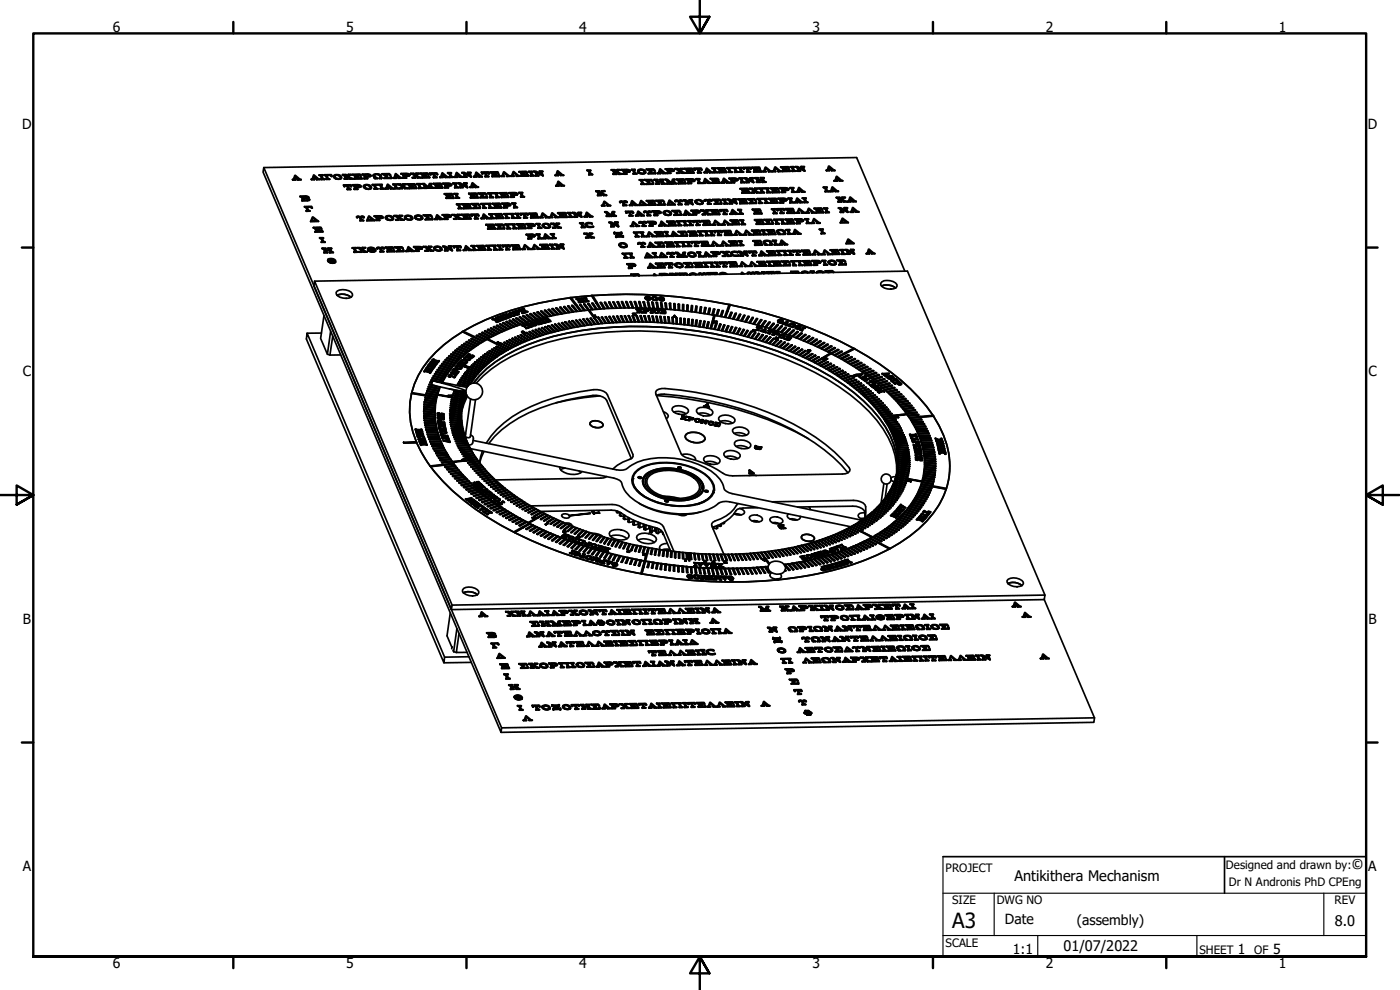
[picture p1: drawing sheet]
<svg xmlns="http://www.w3.org/2000/svg" width="420mm" height="297mm" viewBox="0 0 420 297" stroke-linecap="round" stroke-linejoin="round" font-family="sans-serif">
<defs><g id="words">
<text font-size="6.3" x="285.8" y="278.5">A3</text>
<g font-size="4.4">
<text x="405.6" y="260.7">©</text>
<text x="304.5" y="264.3">Antikithera Mechanism</text>
<text x="400.6" y="277.8">8.0</text>
<text x="319.2" y="285.4">01/07/2022</text>
</g>
<g font-size="4.2">
<text x="33.9" y="9.6">6</text>
<text x="103.8" y="9.6">5</text>
<text x="173.9" y="9.6">4</text>
<text x="243.8" y="9.6">3</text>
<text x="313.9" y="9.6">2</text>
<text x="383.8" y="9.6">1</text>
<text x="6.6" y="38.7">D</text>
<text x="410.5" y="38.7">D</text>
<text x="6.8" y="112.9">C</text>
<text x="410.7" y="112.9">C</text>
<text x="6.9" y="187.2">B</text>
<text x="410.7" y="187.2">B</text>
<text x="6.8" y="261.4">A</text>
<text x="410.6" y="261.4">A</text>
<text x="301.6" y="277.4">Date</text>
<text x="323.2" y="277.5">(assembly)</text>
<text x="304" y="286.3">1:1</text>
<text x="371.5" y="286.2">1</text>
<text x="382.1" y="286.2">5</text>
<text x="33.9" y="290.5">6</text>
<text x="103.8" y="290.5">5</text>
<text x="173.9" y="290.5">4</text>
<text x="243.8" y="290.5">3</text>
<text x="313.9" y="290.5">2</text>
<text x="383.8" y="290.5">1</text>
</g>
<g font-size="3.5">
<text x="283.8" y="261.7">PROJECT</text>
<text x="367.9" y="260.7">Designed and drawn by:</text>
<text x="368.8" y="265.7">Dr N Andronis PhD CPEng</text>
<text x="285.8" y="271.3">SIZE</text>
<text x="299.1" y="271.3">DWG NO</text>
<text x="400.5" y="271.3">REV</text>
<text x="283.8" y="284">SCALE</text>
<text x="360" y="286.2">SHEET</text>
<text x="376.4" y="286.2">OF</text>
</g>
</g></defs>
<!-- layer: Visible (ANSI) -->
<g fill="none" stroke="#000" stroke-width=".51">
<path d="M79.2 50.3l-.2 1.3 71.4 168.1 .1-1.3M87.8 53.8h.3l.4-1.2h.1l1.8 1.3-1 .1M88.4 53.6l-.1 .2 .5 .2-1-.1M88.6 52.9l.6 .6M88.6 52.9l.7 .6h-.9l.2-.6-.2 .6M88.8 53.9l-1 .1M89.4 53.8v.2zM89.4 53.6l.3 .2h-.3M89.4 53.5l-1.1 .2M89.6 53.8l-.2-.2-1.1 .1v.1M90.1 58.9h2.1l.4 .2-.1 .4 .2-.3M90.1 59h.4l.4 1.1"/>
<path d="M90.4 53.9h-1M90.5 59l.4 1.1h-.3M90.5 59h-.4M90.8 59l.9-.1-.9 .1 .2 .4h.9l.4-.3M91.1 59.6l.9-.1h-.9l.2 .6h.9l.4-.3-.1-.1M91.7 58.9l.3 .1h-.3M92 59l.1 .1-.1-.1M92 59.5l.2 .1h-.2M92.1 59l.2 .1h-.2M92.2 59.5v.1M92.2 59.2l.1 .1M92.4 59.6l.1 .2-.2-.1"/>
<path d="M92.5 59.4l-.3 .1 .6 .2 .1 .2M92.5 59.8v.1M92.6 59.4l-.2 .1M92.9 59.8l-.1 .3M93.4 53.7h.3l.5-1.2 1.8 1.3-1 .1M94 53.5l-.1 .2h.5v.2l-.9-.1M94.2 52.9l.6 .5M94.2 52.8l.7 .6h-.9l.2-.6-.2 .6M94.4 53.8l-.9 .1M95 53.7v.2zM95 53.5l.3 .2h-.3M95 53.5l-1 .1"/>
<path d="M95.2 53.7l-.2-.2-1 .1-.1 .1M95.8 52.5l1.1-.1v.2h-.3M95.8 52.6h.4l.4 1.1M96 53.8h-1M96.2 52.6l.4 1.1h-.3M96.2 52.6h-.4M96.3 53.8l.1 .1M96.4 53.8h1M96.9 52.6h-.4l.5 1.1h.4v.2h-1M97.3 52.4h2.2l.2 .5h-.3M97.4 52.6h.3l.5 1.1M97.7 52.6l.5 1.1h-.4"/>
<path d="M97.7 52.5l-.3 .1M98.1 52.6h1.1l.2 .3M99 53.7l-1.1 .1M99.2 52.5h-1.1l.5 1.2h.3v.1l-1-.1M99.2 52.6l.2 .3M99.5 52.9h.2M100.1 53.1l.1 .1M100.2 52.9v-.2a1.34 1.34 0 0 0 .9 1.1 1.34 1.34 0 0 0 1.4-.4l-.1 .2M100.2 52.7a1.39 1.39 0 0 1 2.3 .7M100.2 53.2l.3 .2M100.5 53.5h.2M100.5 52.7v.1"/>
<path d="M100.6 52.6l.2-.1-.2 .2M100.7 53.6l.3 .1M100.8 52.5h.2l-.2 .1M101 52.5h.2l-.2 .1M101.2 52.5h.3l-.3 .1M101.5 52.5l.2 .2-.3-.1M101.5 53.7h-.5M101.7 52.6l.2 .2-.2-.1M101.8 53.7l-.3 .1M101.9 52.7l.2 .3-.2-.2M102.1 52.9a.65 .65 0 0 1-.4 .7 .65 .65 0 0 1-.7-.1l-.5-.4v-.4v.3M102.1 53l.1 .2"/>
<path d="M102.2 53.6l-.4 .2M102.4 53.5l-.2 .2M102.8 52.4h1.1l-.3 .1M102.9 52.4l.3 .1 .4 1.1M103.1 55.5l2.2-.1 .2 .5-.2 .1M103.2 52.5l.5 1.1h-.4M103.2 52.4l-.4 .1M103.5 55.7h.6l.4 1M103.5 55.9l-.2 .1M103.9 53.2l.3-.1 1 .4M103.9 52.4h-.3l.2 .6 1.1-.6-.3 .1M104.1 55.6h-.6v.3l-.2 .1-.2-.5 .2 .4"/>
<path d="M104.1 55.7l.5 1h-.4M104.2 53l-.3 .2 .5 .5h-1M104.2 53.1l1.1 .4h-.3M104.2 56.8h.1M104.4 55.7h.6l.3 .3M104.4 53.7h-1M104.5 52.3h1v.2l-1 .4M104.6 52.4l.2 .1M105 55.6h-.6l.5 1.1h.3l.1 .2-1.1-.1M105 55.7l.3 .3M105 53.6l.1 .1M105.1 53.6h.9"/>
<path d="M105.2 52.4l-.8 .5 1.6 .7-.9 .1M105.3 56.8l-1.1 .1M105.3 55.9h.2M105.5 52.4l-.3 .1M105.7 55.4l2.4 .1 .3 .4-.2 .2M105.8 55.5l.3 .1 .5 1.1M105.8 52.4l.4 .1 .5 1M105.8 52.3h2.3l.2 .5-.5-.4-1.2 .1M105.8 52.4h.1M106.1 55.6l.5 1.1h-.3M106.2 55.5l-.4 .1M106.2 52.5l.5 1h-.4"/>
<path d="M106.3 52.4l-.4 .1M106.3 53.5l.1 .2zM106.6 55.6l.8-.1h-.9l.2 .6h1l.3-.2M107.3 52.6h.2l.2 .6-.9-.1M107.4 56.8h-1.1M107.4 53l.1 .2M107.4 52.9l-.6 .1 .3 .5h1.2v-.3v.3M107.4 55.5l.3 .2-.3-.1M107.7 55.6v.1M107.7 53.2l-.2 .1M107.7 56.2h-.9l.2 .5 .4-.1v.2h-1.1M107.8 55.6l.1 .2-.1-.1"/>
<path d="M107.8 52.4l.3 .3M107.8 52.4h-1.2l.2 .5h.6l-.1-.3v.3M107.9 55.8l.1 .1M107.9 55.7l.1 .2M108.1 56.1l-.4 .1M108.2 56.1l-1.4 .1M108.2 56.1l-.1 .1M108.3 52.7l-.2 .1M108.3 53.2h.2l.2 .5h-2.3M108.4 55.9l-.1 .1M108.7 53.6h-2.3M108.7 52.3h2.1l.5 .2-.1 .4"/>
<path d="M108.8 52.4h.3l.5 1.1M109.1 56v-.3a1.34 1.34 0 0 0 1 1.1 1.34 1.34 0 0 0 1.4-.3l-.1 .1M109.1 56l.1 .2M109.1 52.4l.5 1.1h-.4M109.1 55.7a1.63 1.63 0 0 1 2.4 .4v.3M109.1 52.4h-.3M109.2 56.2l.2 .2M109.2 53.5l.1 .1M109.4 56.5h.2M109.5 56v-.3a.9 .9 0 0 0 .7 .8 .9 .9 0 0 0 1-.4l-.1-.1M109.5 55.7v.1M109.5 52.4l.9-.1-.9 .1 .2 .5h.9l.4-.3"/>
<path d="M109.6 55.7l.2-.2-.2 .2M109.6 56.6h.4M109.8 55.5h.2l-.3 .1M110 55.5l.2 .1h-.3M110 56.7h.4M110.2 55.5l.2 .1h-.2M110.4 52.3l.2 .2-.2-.1M110.4 53.5l-1.1 .2M110.4 55.5l.3 .2-.3-.1M110.6 52.4v.1M110.7 52.9l-1 .1 .2 .5h.4v.1l-1.1-.1M110.7 55.6l.1 .2-.1-.1"/>
<path d="M110.7 56.7l-.3 .1M110.7 52.4l.2 .2-.2-.1M110.9 55.7l.2 .3-.3-.2M110.9 52.6l.1 .1M110.9 52.5l.1 .1M111.1 52.9l-.4 .1M111.1 56v.2M111.1 56.6l-.4 .2M111.2 52.9l-1.4 .2M111.2 52.9l-.1 .1M111.3 52.7v.1M111.4 56.5l-.3 .2"/>
<path d="M111.8 55.4l.4 .1 .4 1M111.8 55.4h.1M111.8 55.4h2.9l-.3 .1M112 52.6a1.7 1.7 0 0 1 2.4 .2l-.3 .5M112.1 52.8l-.1-.2 .7 .8M112.1 52.9l.2 .1M112.2 55.5l.4 1h-.3M112.2 55.4l-.4 .1M112.3 53.1l.6 .3-.6-.1M112.4 52.6a1.15 1.15 0 0 1 1.6 .3M112.4 52.4v.4l.9 .7-.8 .1-.2-.3 .3 .2M112.6 55.5h1.4l.5 1"/>
<path d="M112.6 52.4l-.2 .1M112.8 52.3l-.2 .1M113.3 52.3l-.5 .1M113.3 53.5l-.8 .1M113.4 56.6l-1.1 .2M113.5 52.4h.3M113.5 52.3l-.3 .1M113.8 53.5h.8zM113.8 52.5l.2 .1M114 52.6l-.2 .9M114 55.5l.5 1h-.4M114 55.4h-1.5l.5 1.1 .4 .2h-1"/>
<path d="M114.1 56.5l.1 .2zM114.2 56.6h1.1M114.3 53l-.2 .3 .5-.1-.1 .4M114.4 52.8l-.1 .3M114.6 53.2v.3M114.6 52.1h2.3l.3 .5-.6-.3h-1.2M114.7 55.4h-.3l.5 1.1 .4 .1-1.1 .1M115.2 53.5h2.2zM115.6 56.5h.2l.4-1.2h.2l1.8 1.3-1 .1M115.9 52.9l-1.3-.8 1.4 .7-.8 .7M116.2 56.2l-.1 .3h.4v.2l-.9-.1M116.2 52.8l-.6 .5h1.5l.3-.3v.5"/>
<path d="M116.4 55.5l.7 .6-.9 .1 .2-.7-.2 .7M116.4 55.6l.6 .5M116.6 56.6l-1 .1M116.6 52.3l.4 .3M116.6 52.2h-1.4l1 .6-.5 .5M117.1 56.5l.1 .2zM117.2 56.3l.3 .2h-.4M117.2 56.2l-1 .1M117.2 56.6h1M117.2 52.5l-.2 .1M117.4 56.5l-1.2-.2-.1 .2M117.9 55.2l1.1 .1-.3 .1"/>
<path d="M118 55.4h.3l.5 1.1M118 53.4h.1M118 53.3h.3l.4-1.2h.1l1.8 1.3-1 .1M118.3 55.4l.5 1.1h-.4M118.4 55.3l-.4 .1M118.4 56.5l.1 .1M118.5 56.5h1.1M118.6 53.1l-.1 .2 .5 .2-1-.1M118.8 52.4l.7 .5h-.9l.2-.5-.2 .5M118.8 52.4l.6 .5M119 53.4l-1 .1M119 55.3h-.3l.5 1.2h.4l-1.1 .1"/>
<path d="M119.3 55.3l1.4 .7M119.3 55.3h.1M119.3 55.2h1l-.1 .2M119.6 53.3v.2zM119.6 53.1l.3 .2h-.3M119.6 53l-1 .2M119.7 55.4l1 .5-.6 .5h-.3M119.7 55.3l-.3 .1M119.8 53.3l-.2-.2-1 .1-.1 .1M120.4 55.3h-.4l.9 .4 .5-.4-.5 .1M120.4 52.1h2.3l.3 .4-.1 .2M120.4 52.1l.3 .1 .5 1.1"/>
<path d="M120.5 56.4l.4-.4 .7 .4M120.6 53.4h-1M120.7 52.2l.5 1.1h-.3M120.8 52.1l-.4 .1M120.9 56l.9 .4h-.3M120.9 56.5l-1 .1M120.9 53.4h.1M120.9 56l-.5 .4h.4v.2l-.9-.1M120.9 55.2l1 .1-.8 .6M120.9 55.3l.4 .1M121.2 52.2l.8-.1h-.9l.2 .6 1.2-.1 .1-.3M121.5 56.4v.2z"/>
<path d="M121.5 56.5h.9M121.6 55.3l-.6 .5 1.1 .6h.3v.2h-.9M121.9 55.3l-.3 .1M122 53.4l-1.1 .1M122 52.1l.3 .1h-.3M122.2 55.2l2.3-.1 .2 .5-.2 .1-.3-.4-1.2 .1M122.3 55.3l.3 .1 .5 1M122.3 52.2v.1M122.3 52.8h-.9l.2 .4h.4v.3l-1.1-.1M122.4 52.2l.2 .2-.2-.1M122.6 52.4v.1M122.6 55.4l.5 1h-.4"/>
<path d="M122.6 55.3l-.3 .1M122.7 56.4l.1 .2zM122.8 52.7l-.5 .2M122.9 52.7l-1.5 .2M122.9 52.7l-.2 .1M123 52.5l-.1 .1M123.2 52h1l-.1 .2M123.3 52.1l1.3 .6M123.6 52.2l1 .5-.6 .5h-.3M123.6 52.1l-.3 .1M123.7 55.5h.2l.2 .6-.8-.2M123.8 55.9l.1 .1"/>
<path d="M123.8 55.8h-.6l.2 .6h1.3v-.4v.4M124.1 56l-.2 .1M124.2 55.3l.3 .3M124.2 55.2l-1.2 .1 .2 .4h.5v-.2v.2M124.2 52.1h-.3l.9 .4 .5-.4-.5 .1M124.4 53.2l.4-.4 .7 .4M124.7 56l.4 .5-2.3 .1M124.7 55.6l-.2 .1M124.8 53.3l-1 .1M124.8 52.7l-.5 .5h.4l.1 .2-1-.1M124.8 52.8l.8 .4h-.3M124.8 52l1 .1-.8 .5"/>
<path d="M124.9 52.1h.3M125.1 56.5h-2.3M125.1 55.1l1.1 .1-.3 .1M125.1 55.2l.4 .1 .4 1M125.3 53.2v.2zM125.4 53.3h.9M125.5 55.3l.5 1h-.4M125.5 55.2l-.4 .1M125.5 52.1l-.6 .5 1.4 .8h-1M125.6 56.3v.2zM125.8 52.1h-.3M126.1 52.1h.4l.5 1.1"/>
<path d="M126.1 52l2.3-.1 .2 .5h-.2l-.3-.3h-1.2M126.1 52.1h.1M126.2 55.2h-.3l.4 1.1 .4 .2h-1.1M126.5 52.1l.5 1.1h-.4M126.5 52.1h-.3M126.6 55.2l.4 .1 .5 1M126.6 53.2l.1 .2M126.6 55.2h.1M126.6 55.1h.7l1.3 1 .3-1h.7l-.3 .1M126.7 56.4l-1.1 .1M127 55.3l.5 1h-.3M127 55.2l-.3 .1"/>
<path d="M127.4 55.5l1.3 1 .2-1.1 .4 .9M127.6 52.3h.2l.2 .6-.8-.2M127.7 52.7l.1 .1M127.7 52.6h-.6l.2 .6h1.3v-.4v.4M128 52.8l-.2 .1M128.1 52.1l.3 .3M128.1 52l-1.2 .1 .2 .4h.5v-.2v.2M128.1 56.4l-.9 .1M128.5 56.4l-1.2-1 .4 .9h.4v.2l-.9-.1M128.6 52.8h.2l.1 .5-2.2 .1M128.6 52.4h-.2M128.7 56.4l-.2 .1"/>
<path d="M128.9 51.9h2.2l.3 .4-.3 .1M128.9 55.4l.5 .9h-.4M128.9 55.3l-.2 1.2M129 56.3v.2zM129 53.2l-2.3 .1M129 56.4h1.1M129.3 52.1h.6l.4 1M129.4 52.4h-.2M129.6 55.1h-.4l.5 1.2 .4 .1-1.1 .1M129.9 52h-.6l.1 .4h-.2l-.3-.5 .3 .5M129.9 52.1l.5 1h-.4M130 55h2.3l.2 .4-.2 .1-.3-.3h-1.1"/>
<path d="M130.1 55.1l.3 .1 .5 1M130.3 52.1h.6l.2 .3M130.4 55.2l.5 1h-.3M130.5 55.1l-.4 .1M130.6 56.2v.3zM130.9 52h-.6l.5 1.1 .3 .2-1-.1M130.9 52.1l.2 .3M131.1 53.2l-1 .1M131.1 52.3h.3M131.5 55.4h.2l.2 .6-.8-.2M131.6 55.8l.1 .1M131.6 55.7h-.5l.2 .5h1.2v-.3v.3"/>
<path d="M132 55.9l-.3 .1M132 53.1h.2l.6-1.3 1.8 1.4h-1M132 55.2l.3 .2M132 55.1h-1.2l.2 .5h.6l-.1-.2v.2M132.5 53.1v-.2l1.3 .2M132.5 55.9h.2l.2 .5-2.3 .1M132.5 55.4l-.2 .1M132.6 52.8l-.1 .3 .5 .1h-1M132.8 52.2l.6 .5M132.8 52.1l.7 .6h-.9l.2-.6-.2 .6M132.9 56.3l-2.3 .1M132.9 55.1h.4l.5 1.1"/>
<path d="M132.9 55.1h.1M132.9 55h2.1l.5 .2-.1 .5M133 53.2l-1 .1M133.3 55.1l.5 1.1h-.4M133.3 55.1l-.3 .1M133.4 58.1h2.3l.1 .5-.4-.3h-1.2M133.4 58.2l.4 .1 .4 1M133.6 53.1v.1zM133.6 52.9l.3 .2h-.3M133.6 52.8l-1.1 .1M133.6 53.2h1M133.7 55.1h.9h-.9l.2 .5h.9l.4-.2-.1-.2"/>
<path d="M133.8 58.3l.5 1h-.4M133.8 58.2l-.4 .1M133.9 59.4v.1M133.9 59.4h2.3M134.4 51.8h1l.1 .2h-.4M134.4 51.9l.3 .1 .5 1M134.6 56.3l-1.1 .1M134.6 55.1l.2 .1-.2-.1M134.7 52l.6 1h-.4M134.7 51.9l-.3 .1M134.8 58.4h.2l.3 .7-.9-.2M134.8 55.1v.1"/>
<path d="M134.9 53.1v.1M134.9 55.7h-1l.3 .5 .4 .2-1.1-.1M135 58.9v.1M135 58.8h-.6l.2 .5h1.2v-.3v.3M135 55.1l.1 .2-.1-.1M135.1 55.3l.1 .1M135.3 59l-.3 .1M135.3 55.6l-.4 .2M135.4 58.3l.2 .2M135.4 58.2h-1.2l.1 .5h.6l-.1-.3 .1 .3M135.4 55.7l-1.4 .1M135.4 55.7h-.1"/>
<path d="M135.5 51.9h-.4l.5 1.1 .4 .2h-1.1M135.6 55.4l-.1 .2M135.8 58.5l-.2 .1M135.8 59h.3l.1 .5h-2.3M135.9 55l.5 .1 .4 1.1M135.9 55h.1M135.9 54.9l1.2 .1-.4 .1M136 53.1l-1.1 .1M136.3 53h.2l.4-1.2h.2l1.8 1.3-1 .1M136.3 58.1l1.1 .1h-.4M136.3 58.2h.4l.4 1.1M136.4 55.1l.4 1.1h-.3"/>
<path d="M136.4 55l-.4 .1M136.5 56.2v.1zM136.5 56.2h1.1M136.7 58.2l.5 1.1h-.4M136.7 58.2l-.4 .1M136.8 53l1.1-.2 .2 .2M136.8 59.3v.2zM136.8 59.4h1.1M136.9 52.8l-.1 .2h.4v.2l-.9-.1M137.1 52.1l.7 .5h-.9l.2-.5-.2 .5M137.1 55h-.4l.5 1.2 .3-.1 .1 .2h-1.1M137.1 52.1l.6 .5"/>
<path d="M137.3 53.1l-1 .1M137.4 58.2h-.4l.5 1.1 .4 .2h-1.1M137.5 54.9h.6l1.9 1-.4-.8M137.5 55l.4 .1 .4 1M137.8 53l.1 .2zM137.9 55.1l.4 1h-.3M137.9 55l-.4 .1M137.9 52.8l.3 .2h-.4M137.9 52.7l-1 .2M137.9 53.1h1M138.6 51.8l.4 .1 .5 1M138.6 51.8h.1"/>
<path d="M138.6 51.8l.7-.1 1.8 1-.3-.8M139 56.2l-1 .1M139 51.9l.5 1h-.4M139.1 51.8l-.4 .1M139.1 53l1 .2v-.3h-.4l-.4-1 2 1.1M139.1 53l.1 .1M139.2 54.9l.9-.1 .1 .3h-.3M139.2 55l.4 .1 .3 .8M139.6 55l-.4 .1M140.1 53.1l-.9 .1M140.2 55h-.4l.5 1.3-2.1-1.1M140.2 56.2l-2.1-1.1 .5 1 .4 .2-1-.1"/>
<path d="M140.3 56.2l-.1 .1M140.3 51.7l1.1 .1-.4 .1M140.4 51.8l.4 .1 .3 .8M140.7 58l2.3-.1 .2 .5-.2 .1-.3-.3h-1.2M140.7 58.1l.4 .1 .4 1M140.8 51.8l-.4 .1M141 56.1h.3l.4-1.3h.2l1.7 1.3-1 .1M141.1 58.2l.5 1h-.4M141.1 58.1l-.4 .1M141.2 59.2v.2zM141.4 51.8h-.4l.5 1.3-2.1-1M141.5 53l-.2 .1"/>
<path d="M141.6 55.8l-.1 .3 .5 .1h-.9M141.8 55.2l.6 .5M141.8 55.1l.7 .6h-.9l.2-.6-.2 .6M142 56.2h-.9M142.1 58.3h.2l.2 .7-.8-.3M142.2 52.9h.3l.3-1.2h.2l1.7 1.3-.9 .1M142.2 58.7l.1 .2M142.2 58.7h-.5l.2 .5h1.3l-.1-.4v.4M142.6 58.9l-.3 .1M142.6 56v.2zM142.6 55.9l.3 .1h-.3M142.6 55.8l-1 .1"/>
<path d="M142.7 52.9v-.2l1.3 .2M142.7 58.2l.3 .2M142.7 58.1h-1.3l.2 .5h.6l-.1-.3 .1 .3M142.7 52.6v.3h.4v.2l-.9-.1M142.8 56l-.2-.1h-1l-.1 .2M143 51.9l-.3 .7zM143 51.9l.7 .6-1 .1M143 52l.6 .5M143.1 58.8h.2l.2 .6h-2.3M143.2 58.4l-.2 .1M143.2 53l-1 .1M143.5 57.9h2.2l.3 .4-1.9-.2"/>
<path d="M143.5 59.3h-2.3M143.6 56.1l-1 .1M143.8 52.9v.2zM143.8 52.7l.3 .2h-.3M143.8 52.6l-1.1 .1M143.8 53h.9M144 59.3h2.3zM144.5 51.6h2.2l.2 .5h-.3M144.7 58.7l-1.2-.8 1.3 .7-.8 .7M144.9 51.8h.6l.4 1.1M144.9 52.1l-.2 .1M145.1 58.6l-.7 .5h1.5l.3-.3 .1 .5"/>
<path d="M145.4 58.1l.4 .3M145.5 51.7l-.6 .1v.4h-.2l-.2-.6 .2 .5M145.5 51.8l.4 1.1h-.3M145.5 58h-1.5l1.1 .6-.6 .5M145.8 51.8h.6l.2 .3M146 58.3l-.2 .1M146.4 51.7h-.6l.5 1.2 .3-.1 .1 .2-1.1-.1M146.4 51.8l.2 .3M146.4 58l.4 .1 .5 1M146.4 58h.1M146.4 57.9h3l-.3 .1M146.7 52.9l-1.1 .1"/>
<path d="M146.7 52.1h.2M146.8 58.1l.5 1h-.4M146.9 58l-.4 .1M147.2 51.6l2.2-.1 .2 .6-.5-.3h-1.2M147.2 51.7l.3 .1 .5 1M147.2 58.1h1.5l.4 1M147.5 51.8l.5 1h-.3M147.5 51.7l-.3 .1M147.7 52.8v.2zM147.7 52.9h2.3M148.1 59.2l-1.1 .1M148.6 51.9h.2l.2 .7-.8-.2"/>
<path d="M148.7 58h-1.5l.5 1.1h.3l.1 .2-1.1-.1M148.7 58.1l.4 1h-.3M148.7 52.4l.1 .1M148.7 52.3h-.6l.3 .5h1.2v-.4v.4M148.8 59.1v.2zM149 52.5l-.2 .1M149.1 51.8l.3 .2M149.1 51.7h-1.2l.2 .5 .6-.1-.1-.2v.3M149.4 57.9h-.4l.5 1.2 .4 .2h-1.1M149.6 52l-.2 .1M149.6 52.4h.2l.2 .6h-2.3M149.9 57.9l2.2-.1 .2 .5-.5-.3h-1.2"/>
<path d="M149.9 57.9l.3 .1 .5 1M149.9 59.2h-1.1M150.2 58l.5 1-.3 .1M150.2 57.9l-.3 .1M150.4 59.1v.2zM150.4 52.9h.1M150.4 52.8h.3l.4-1.3h.2l1.8 1.3-1 .1M151.3 51.8l-.4 1 .5 .1h-1M151.3 51.9l1.1 .8h-.3M151.3 58.2h.2l.2 .6-.8-.2M151.4 52.9h-.9M151.4 58.6l.1 .1"/>
<path d="M151.4 58.5h-.6l.3 .5h1.2v-.3v.3M151.7 58.7l-.2 .1M151.8 58l.3 .2M151.8 57.9h-1.2l.2 .5h.6l-.1-.2v.2M152.1 52.7v.2zM152.3 52.7l-1-.8-.4 .9M152.3 58.2l-.2 .1M152.3 58.7h.2l.2 .5-2.3 .1M152.7 59.1l-2.3 .1M152.7 57.8h2.2l.4 .2-.1 .4M152.8 57.9l.3 .1 .4 1M153.1 58l.5 1h-.4"/>
<path d="M153.1 57.9l-.3 .1M153.1 52.8l-1 .1M153.3 52.7h.2l.7-1.2 1.8 1.3-1 .1M153.5 58l.9-.1h-.9l.2 .5h1.1l.1-.3M154.1 51.7l-.3 1h.4l.1 .2-1-.1M154.1 51.8l1.2 .9h-.3M154.3 52.8l-1 .1M154.3 59.1l-1 .1M154.4 57.9l.2 .1-.2-.1M154.6 57.9v.1M154.7 58.5h-.9l.2 .5 .3 .2-1-.1M154.8 57.9l.1 .3-.1-.2"/>
<path d="M154.9 58.2h.1M155 52.7v.2zM155.1 58.4l-.4 .2M155.2 52.7l-1.1-.9-.3 .9M155.2 58.4l-1.4 .2M155.2 58.4l-.1 .1M155.4 58.2l-.2 .2M155.7 57.8l.4 .1 .5 1.1M155.7 57.8l.1 .1M155.7 57.7l1.1 .1-.3 .1M155.8 51.5l2.3-.1 .1 .5-.4-.3h-1.3M155.8 51.5l.4 .1 .4 1.1"/>
<path d="M156 52.8h-1M156.1 57.9l.5 1.1h-.3M156.2 57.9h-.4M156.2 51.6l.5 1-.4 .1M156.2 51.5l-.4 .1M156.3 59v.2M156.3 52.7v.2zM156.8 57.8h-.3l.5 1.2h.4l-1.1 .2M157.2 51.8h.2l.2 .6-.2-.2h-.6M157.4 52.2v.2M157.4 52.1h-.6l.2 .5h1.2v-.3v.3M157.4 59l-1.1 .1"/>
<path d="M157.6 52.4h-.2M157.8 51.6l.2 .2M157.8 51.5h-1.3l.2 .5h.6l-.1-.2 .1 .2M158.2 51.8l-.2 .1M158.2 52.3h.3l.1 .5-2.3 .1M158.6 52.7l-2.3 .1M158.7 51.4h1l.1 .2h-.4M158.7 51.5l.3 .1 .5 1M159 51.6l.6 1h-.4M159 51.5l-.3 .1M159.2 52.6v.2zM159.8 51.5h-.4l.5 1.1 .4 .2h-1.1"/>
<path d="M160.2 51.4h.7l1.8 1-.4-.9M160.2 51.5h.4l.4 1.1M160.3 52.7h-1.1M160.6 51.5l.5 1.1h-.4M160.6 51.5h-.4M160.7 52.7h.1M161.7 52.7l-1 .1M161.9 51.3h1v.2h-.3M162 51.5l-.1-.2v.2h.4l.3 .9M162.3 51.5h-.4M162.9 52.6l-2-1 .4 1 .4 .1h-1M162.9 51.4l-.4 .1 .5 1.2-2.1-1"/>
<path d="M163 52.6l-.1 .1M166.6 52.5h.3l.4-1.2h.1l1.8 1.3h-1M166.8 55.7h.2l.6-1.3 1.8 1.3-1 .1M167.1 52.5l.1-.2 1.2 .2M167.2 52.2l-.1 .3h.5v.2l-.9-.1M167.4 55.4l-.1 .3 .4-.1 .1 .2-1-.1M167.4 51.5l.7 .6h-.9l.2-.6-.2 .6M167.4 51.6l.6 .5M167.6 54.8l.6 .5M167.6 52.6l-1 .1M167.6 54.7l.7 .6h-.9l.2-.6-.2 .6M167.8 55.7l-1 .1"/>
<path d="M168.2 52.6h.1M168.2 52.3l.3 .2h-.3M168.2 52.2l-1 .1M168.2 52.6h1M168.4 55.6v.2zM168.4 55.4l.3 .2h-.3M168.4 55.4l-1.1 .1M168.4 55.7h1M168.6 55.6l-.2-.2-1.1 .1v.2M176.2 51l1.1 .1-.3 .1M176.2 51.1l.4 .1 .4 1.1M176.6 51.2l.5 1.1h-.4"/>
<path d="M176.6 51.1l-.4 .1M176.7 52.3v.1zM176.7 52.4h1.1M177.3 51.1h-.3l.4 1.2 .4 .1h-1.1M178.9 57.3h1l.1 .1-.4 .1M178.9 57.4l.3 .1 .5 1M179.2 57.5l.5 1h-.3M179.2 57.4l-.3 .1M179.9 58.2l.3-.2 1 .5M180 57.3l-.4 .1 .2 .6 1.2-.7-.4 .1M180.2 57.9l-.3 .2 .6 .6-1.1-.1M180.2 58l1.2 .4-.3 .1"/>
<path d="M180.5 58.6l-1.1 .1M180.6 57.3l.9-.1v.2l-1 .5M180.6 57.3l.2 .1M181.1 58.5v.2zM181.1 58.6h.9M181.2 57.3l-.8 .5 1.6 .6v.3h-.9M181.5 57.3l-.3 .1M183.5 50.9l1.1 .1-.3 .1M183.5 51l.4 .1 .4 1M183.9 51.1l.5 1h-.4M183.9 51l-.4 .1M184.6 51.8l.3-.2 .9 .5"/>
<path d="M184.6 51h-.4l.3 .6 1.1-.6-.4 .1M184.9 51.5l-.4 .2 .2 .4h.4v.2l-1.1-.1M184.9 51.6l1.1 .5h-.3M185.1 52.2l-1.1 .1M185.2 50.9h.9l.1 .1-1.1 .5M185.3 51l.2 .1M185.7 52.1l.1 .2zM185.9 51l-.9 .4 1.7 .9h-.9M186.2 51l-.3 .1M186.5 50.9l2.3 .1 .3 .3-.1 .2M186.5 51h.4l.4 1.1M186.7 52.2h-.9"/>
<path d="M186.9 51l.5 1.1h-.4M186.9 51h-.4M187.3 51h.9h-1l.3 .5 1.1-.1 .1-.3M188.1 52.2l-1.1 .1M188.2 51h.2h-.2M188.4 51v.1M188.5 51.6h-1l.2 .5h.4v.2l-1-.1M188.6 51l.1 .2-.2-.1M188.7 51.2v.1M188.9 51.5l-.4 .2M189 51.5l-1.4 .2M189 51.5l-.1 .1"/>
<path d="M189.1 51.3l-.1 .1M189.5 50.8h1.1v.2h-.3M189.6 50.9l.3 .1 .4 1M189.9 51l.5 1h-.4M189.9 50.9l-.4 .1M190 52l.1 .2zM190.6 50.9h-.4l.6 1.1 .3 .2h-1M191.1 52.1h-1M191.4 51.3v-.2a1.35 1.35 0 0 0 2.4 .7l-.1 .2M191.4 51.4l.1 .1M191.4 51.1a1.66 1.66 0 0 1 2.4 .4v.3M191.5 51.6l.2 .2"/>
<path d="M191.7 51.9h.2M191.7 51.4l.1-.3a.89 .89 0 0 0 .7 .8 .89 .89 0 0 0 .9-.4M191.8 51.1v.1M191.9 51l.1-.1-.1 .2M191.9 54l.4 .1 .4 1M191.9 52h.4M191.9 54h.1M191.9 53.9l1.1 .1-.3 .1M192 50.9h.2l-.2 .1M192.2 50.9h.2l-.2 .1M192.2 52.1h.5M192.3 54.1l.5 1h-.4"/>
<path d="M192.3 54l-.4 .1M192.4 55.1v.2zM192.4 50.9l.3 .1h-.3M192.4 55.2h1.1M192.7 50.9l.3 .1h-.3M193 51l.1 .2-.1-.1M193 52.1l-.3 .1M193 54h-.3l.4 1.1h.4v.2h-1.1M193.2 51.1l.2 .3-.3-.2M193.3 53.9h2.3l.3 .4-.6-.3-1.2 .1M193.4 51.3v.3M193.4 52l-.4 .2"/>
<path d="M193.7 51.9l-.3 .2M193.9 55.2h2.2zM194 50.7h2.2l.4 .4-.3 .2-.4-.4h-1.2M194.5 52.1l2.3-.1zM194.6 54.6l-1.3-.7 1.3 .7-.7 .6M195 54.5l-.7 .6 1.5-.1 .1-.3 .2 .1v.4M195.2 51.5l-1.2-.8 1.3 .7-.8 .7M195.3 54l.4 .3M195.3 54h-1.4l1.1 .5-.6 .6M195.6 51.3l-.7 .6h1.5l.3-.3 .1 .4M195.9 54.3l-.2 .1M195.9 50.9l.4 .3"/>
<path d="M196 50.8h-1.5l1.1 .5-.6 .6M196.3 53.8l1.1 .1-.3 .1M196.4 54h.3l.4 1.1M196.6 51.1l-.3 .2M196.7 54l.5 1.1h-.4M196.7 53.9l-.4 .1M197.3 52h.1M197.3 51.9h.3l.4-1.2h.2l1.7 1.3-1 .1M197.4 54.6h1.3l.2 .4M197.4 53.9h-.3l.2 .5h1.3l-.2-.4M197.8 51.9l.1-.2 1.2 .2M197.9 51.6l-.1 .3h.5v.2l-1-.1"/>
<path d="M198 55.1l-1.2 .1M198 53.8h1.1v.2h-.3M198.1 53.9l.3 .1 .2 .4M198.1 51l-.2 .5zM198.1 51l.7 .5h-.9M198.1 51l.6 .5M198.3 52l-.9 .1M198.5 53.9l-.4 .1M198.5 55l.1 .2zM198.7 54.5h-1.4l.3 .6 .4 .1-1.1-.1M198.7 54.6l.2 .4h-.4M198.9 51.9v.2z"/>
<path d="M198.9 51.7l.3 .2h-.3M198.9 51.6l-1 .1M199 52h.9M199.1 53.9h-.3l.5 1.1 .4 .1-1.1 .1M199.6 53.8h.7l1.2 1 .3-1.1 .8 .1-.4 .1M199.6 53.9l.4 .1 .4 1M199.7 50.7h2.1l.4 .2v.4M199.7 55.1h-1.1M199.7 50.7l.4 .1 .4 1M200 54l.5 1h-.4M200 53.9l-.4 .1M200.1 50.8l.5 1h-.4"/>
<path d="M200.1 50.7l-.4 .1M200.2 55.1h.9l-.4-.1-.4-1 1.2 1.1M200.4 54.2l1.2 1 .3-1.1 .4 .9M200.5 50.8l.9-.1h-1l.3 .6h.9l.3-.3M201.1 55.1l-.9 .1M201.3 51.9l-1.1 .2M201.4 50.7l.2 .1h-.3M201.6 50.7l.1 .2-.1-.1M201.6 55.1l-.1 .1M201.7 51.3l-1 .1 .2 .4h.4v.2h-1.1M201.7 50.8l.2 .2-.2-.1M201.9 51v.1"/>
<path d="M201.9 50.9v.1M201.9 54.1l.4 .9h-.3M201.9 54l-.3 1.2M202 55v.1zM202 55.1h1.1M202.1 51.3l-.4 .1M202.2 51.3l-1.5 .2M202.2 51.3l-.1 .1M202.3 51.1l-.1 .1M202.6 53.8h-.4l.5 1.2 .4 .1h-1.1M202.6 50.6h.9l-.1 .2M202.6 50.7l1.3 .6"/>
<path d="M202.9 50.8l1.1 .5-.6 .5h-.3M202.9 50.7l-.3 .1M203 53.7h2.3l.2 .5-.5-.3h-1.2M203.1 53.8l.3 .1 .4 1M203.1 51.9h.1M203.4 53.9l.5 1h-.4M203.4 53.8l-.4 .1M203.5 50.7h-.3l.9 .4 .5-.4h-.4M203.5 54.9l.1 .2zM203.7 51.8l.4-.4 .7 .4M204.1 51.4l.9 .4h-.3M204.1 51.9l-1 .1"/>
<path d="M204.1 51.3l-.5 .5h.4v.2l-.9-.1M204.1 50.7h.4M204.1 50.6l1 .1-.8 .6M204.1 50.7h.1M204.5 54.1l.2-.1 .2 .7-.9-.2M204.6 54.5l.1 .1M204.6 54.4h-.6l.3 .5h1.2v-.3v.3M204.7 51.8v.2zM204.7 51.9h1M204.9 50.7l-.6 .5 1.3 .6 .1 .2h-1M204.9 54.6l-.2 .1M205 53.9l.3 .2"/>
<path d="M205 53.8h-1.2l.2 .5h.6l-.1-.2v.2M205.1 50.7h-.2M205.1 60h.7l1.8 .9-.4-.8M205.4 50.5h2.3l.2 .5h-.2l-.3-.3h-1.2M205.5 50.7h.3l.5 1.1M205.5 54.1l-.2 .1M205.5 54.6l.4 .5h-2.3M205.8 50.7l.5 1.1h-.3M205.9 50.7h-.4M205.9 55l-2.3 .1M205.9 53.7h2.1l.4 .2v.4M206 53.8l.3 .1 .4 1"/>
<path d="M206 51.8v.2zM206.3 53.9l.5 1h-.4M206.3 53.8l-.4 .1M206.7 53.9l.9-.2-.9 .1 .2 .5h.9l.4-.2M206.8 60l1-.1v.2h-.3M206.9 50.9h.2l.2 .6-.8-.2M207 51.3l.1 .1M207 51.2h-.5l.2 .6 1.2-.1v-.3v.3M207.3 51.4l-.2 .1M207.4 50.7l.3 .3M207.4 50.6h-1.2l.2 .5h.6l-.1-.2v.2M207.5 55l-1 .1"/>
<path d="M207.6 53.7l.2 .2-.2-.1M207.8 53.8v.1M207.9 54.4h-1l.2 .5 .4 .2-1-.1M207.9 51.4h.2l.2 .5-2.3 .1M207.9 53.8l.2 .2-.2-.1M207.9 51h-.2M208.1 54v.1M208.1 54l.1 .1M208.3 54.3l-.4 .2M208.3 50.5l2.2-.1 .2 .6h-.3M208.3 51.8l-2.3 .1M208.4 54.3l-1.4 .2"/>
<path d="M208.4 54.3l-.1 .1M208.5 54.1l-.1 .2M208.7 50.7h.6l.4 1M208.7 50.9l-.3 .1M208.9 53.6l1.1 .1-.3 .1M209 53.7l.3 .1 .5 1M209.3 50.6h-.6v.3l-.3 .1-.1-.5 .2 .4M209.3 50.7l.4 1h-.3M209.3 53.8l.5 1h-.4M209.3 53.7l-.3 .1M209.4 54.8l.1 .2zM209.5 54.9h1.1"/>
<path d="M209.6 50.7h.6l.2 .3M210 53.7h-.3l.4 1.1 .5 .1-1.1 .1M210.2 50.6h-.6l.5 1.1h.3l.1 .2-1.1-.1M210.2 50.7l.2 .3M210.5 51.8l-1.1 .1M210.5 50.9h.2M210.8 54.9h.1M210.8 54.8h.3l.4-1.2h.2l1.7 1.3-1 .1M211.3 54.8l.1-.2 1.2 .2M211.3 51.8h.1M211.3 51.7h.3l.5-1.3 1.8 1.3-1 .1M211.4 54.6l-.1 .2h.5v.2l-1-.1"/>
<path d="M211.6 53.8l-.2 .7zM211.6 53.8l.7 .7h-.9M211.6 53.9l.6 .6M211.8 54.9l-.9 .1M211.9 51.4l-.1 .3 .5 .1h-1M212.1 50.8l.6 .5M212.1 50.7l.7 .6h-.9l.2-.6-.2 .6M212.3 51.8h-.9M212.4 54.8v.2zM212.4 54.6l.3 .2h-.3M212.4 54.6h-1M212.5 54.9h.9"/>
<path d="M212.9 51.6v.2zM212.9 51.5l.3 .1h-.3M212.9 51.4l-1 .1M213.1 51.6l-.2-.1h-1l-.1 .2M213.2 53.5h2.3l.2 .5h-.3l-.2-.3h-1.2M213.2 53.7h.4l.4 1.1M213.6 53.7l.5 1.1h-.4M213.6 53.7h-.4M213.7 50.4l1.1 .1-.3 .1M213.7 54.8v.2zM213.7 50.5l.4 .1 .4 1M213.8 59.8h2.3l.3 .5-.6-.3h-1.3"/>
<path d="M213.9 51.7l-1 .1M214.1 50.6l.4 1h-.3M214.1 50.5l-.4 .1M214.2 51.6v.2zM214.2 51.7h1.1M214.6 53.9h.2l.3 .6-.9-.2M214.8 54.3v.1M214.8 54.2h-.6l.2 .6h1.3l-.1-.4v.4M214.8 50.5h-.4l.5 1.1h.4v.2h-1.1M215.1 54.4l-.3 .1M215.2 53.7l.3 .3M215.2 53.6l-1.2 .1 .2 .4h.5l-.1-.2 .1 .2"/>
<path d="M215.2 50.4h2.3l.2 .5-.5-.4-1.2 .1M215.3 50.5l.3 .1 .5 1M215.6 50.6l.5 1h-.4M215.6 50.5l-.3 .1M215.6 54.4l.4 .5-2.3 .1M215.7 54h-.3M215.7 51.6l.1 .2zM215.8 60l.4 .2M215.8 59.9h-1.5l1.1 .5-.6 .6M216 54.8l-2.3 .1M216.5 54.7h.2l.4-1.2h.2l1.7 1.3-.9 .1M216.7 50.7h.2l.2 .6-.9-.2"/>
<path d="M216.8 59.8h1l.1 .2h-.3M216.8 51.1l.1 .2M216.8 51h-.6l.3 .6 1.2-.1v-.3v.3M216.8 59.9l.4 .1 .4 1M217 54.5v.2h.4v.2l-.9-.1M217.1 51.3h-.2M217.2 60l.5 1h-.4M217.2 59.9l-.4 .1M217.2 50.5l.3 .3M217.2 50.4l-1.2 .1 .2 .5h.5v-.3v.3M217.3 53.7l-.3 .7zM217.3 53.7l.7 .6-1 .1"/>
<path d="M217.3 53.8l.5 .5M217.5 54.8l-1 .1M217.7 50.8l-.2 .1M217.7 51.2h.2l.2 .6h-2.3M217.9 59.9h-.3l.4 1.1 .4 .1-1.1 .1M218 54.8l.1 .1M218.1 54.6l.3 .1h-.4M218.1 54.5l-1.1 .1M218.1 54.8h.9M218.1 51.7h-2.3M218.1 50.4l.4 .1 .4 1M218.1 50.4h.1"/>
<path d="M218.1 50.3h2.9l.1 .2h-.4M218.3 54.7l-1.3-.1v.1M218.3 59.8l.4 .1 .5 1.1M218.3 59.8h.1M218.3 59.8h.7l1.8 .9-.4-.8M218.5 50.5l.5 1h-.4M218.5 50.4l-.4 .1M218.6 51.6h.1M218.7 59.9l.5 1.1h-.3M218.7 59.8l-.3 .1M218.8 53.5l.4 .2 .5 1M218.8 53.5l.1 .1"/>
<path d="M218.8 53.5h2.1l.5 .2-.1 .4M218.9 50.5h1.4l.5 1M219.2 53.7l.5 1h-.4M219.2 53.6l-.3 .1M219.6 53.6l.9-.1h-.9l.2 .6h.9l.3-.1v-.3M219.8 51.6l-1.1 .1M220 59.7l1 .1-.3 .1M220.1 59.8l.3 .1 .4 .8M220.3 50.4h-1.4l.4 1.1 .5 .1h-1.2M220.3 50.5l.5 1h-.3M220.4 59.8l-.4 .1M220.5 53.5l.2 .2-.2-.1"/>
<path d="M220.5 54.8h-1.1M220.5 51.5v.2zM220.7 53.6v.1M220.8 54.2h-1l.2 .5h.4v.1h-1M220.9 53.6l.1 .2-.1-.1M221 59.8h-.4l.5 1.3-2.1-1M221 53.8l.1 .1M221.1 50.4h-.4l.4 1.1 .5 .2h-1.1M221.2 54.1l-.4 .2M221.3 54.1l-1.4 .2M221.3 54.1l-.1 .1M221.4 53.9v.1"/>
<path d="M221.5 59.7h2.3l.1 .5-.4-.4-1.3 .1M221.5 59.8l.4 .1 .4 1M221.5 50.3l1.1-.1v.2h-.3M221.6 50.4h.3l.4 1.1M221.6 51.6h-1.1M221.8 53.5l.4 .1 .5 1M221.8 53.5h.1M221.8 53.4l1.2 .1-.4 .1M221.9 59.9l.4 1h-.3M221.9 59.8l-.4 .1M221.9 50.4l.5 1.1h-.4M221.9 50.4h-.4"/>
<path d="M222 51.5l.1 .2zM222.1 51.6h1M222.2 56.5h2.3l.1 .6-.4-.4h-1.3M222.2 56.7h.3l.5 1.1M222.2 53.6l.5 1h-.4M222.2 53.5l-.3 .1M222.3 54.6l.1 .2zM222.4 54.7h1.1M222.5 56.7l.5 1.1h-.3M222.5 56.6l-.3 .2M222.6 50.4h-.4l.6 1.1h.3v.2h-1M222.7 57.9h.1"/>
<path d="M223 53.5h-.4l.5 1.1h.3l.1 .2h-1.1M223 50.2h2.2l.2 .5h-.2M223.4 53.4h.6l1.9 1-.4-.9M223.4 50.4h.6l.4 1.1M223.4 53.5l.4 .1 .4 1M223.4 50.7l-.2 .1M223.5 59.8l.2 .3M223.5 59.8h-1.3l.2 .5h.6l-.1-.2 .1 .2M223.6 56.9h.2l.2 .6-.8-.2M223.7 57.3l.1 .1M223.7 57.2h-.6l.3 .6 1.2-.1v-.3v.3M223.8 53.6l.4 1h-.3"/>
<path d="M223.8 53.5l-.4 .1M224 50.3l-.6 .1v.4h-.2l-.2-.6 .2 .5M224 50.4l.5 1.1h-.4M224 57.4l-.2 .1M224.2 56.7l.2 .3M224.2 56.6h-1.3l.2 .5h.6l-.1-.2v.2M224.2 59.7l2.3-.1 .3 .5-.6-.3h-1.2M224.4 50.4h.5l.3 .3M224.6 57l-.2 .1M224.6 57.4h.2l.2 .5h-2.3M224.9 54.7l-1 .1M224.9 50.3h-.6l.5 1.2 .4-.1v.2l-1-.1"/>
<path d="M224.9 50.4l.3 .3M224.9 56.5h.9l-.1 .2M225 56.6l1.2 .6M225 57.8l-2.3 .1M225.1 53.4l.9-.1 .1 .2h-.4M225.1 53.5h.4l.3 .8M225.2 51.5l-1.1 .1M225.2 56.7l1.1 .5-.6 .5h-.3M225.2 56.6l-.3 .1M225.2 50.7h.2M225.5 53.5h-.4M225.7 50.2h2.3l.1 .5-.4-.3h-1.3"/>
<path d="M225.7 50.3l.4 .1 .4 1M225.9 56.6h-.3l.8 .5 .5-.5-.4 .1M226.1 53.5h-.4l.5 1.3-2.1-1.1M226.1 54.7l-2.1-1.1 .5 1 .4 .2-1-.1M226.1 50.4l.4 1h-.3M226.1 50.3l-.4 .1M226.2 51.5v.1M226.2 54.7l-.1 .1M226.2 59.8l.5 .3M226.2 59.7l-1.4 .1 1.1 .5-.6 .5M226.2 51.5h2.3M226.4 57.8l-1 .1"/>
<path d="M226.4 57.3l-.5 .4h.5v.2l-.9-.1M226.4 57.3l.9 .4h-.3M226.5 56.5l.4 .2M226.5 56.5h1l-.8 .6M226.5 56.5v.1M226.5 53.3l1.1 .1-.3 .1M226.6 53.5h.3l.4 1.1M226.9 53.5l.5 1.1h-.4M226.9 53.4l-.3 .1M227 57.7v.2zM227.1 50.5h.2l.2 .7-.8-.2M227.1 57.7l-.7-.4-.4 .4"/>
<path d="M227.2 56.6l-.6 .5 1.4 .8h-1M227.2 59.6l3-.1v.3h-.3M227.2 51l.1 .1M227.2 50.9h-.5l.2 .5h1.2v-.4v.4M227.3 59.7l.3 .1 .4 1M227.5 56.5l-.3 .2M227.5 54.1l1.4-.1 .2 .5M227.5 51.1l-.2 .1M227.6 59.8l.5 1h-.3M227.6 59.7l-.4 .1M227.6 53.4h-.3l.2 .5h1.4l-.3-.4M227.7 50.4l.2 .2"/>
<path d="M227.7 50.3h-1.3l.2 .5 .6-.1-.1-.2 .1 .2M227.8 56.5l.4 .1 .4 1.1M227.8 56.5h.1M227.8 56.5h2.9l-.3 .1M228 57.8h-1M228 59.8h1.4l.5 1M228.1 50.6l-.2 .1M228.1 51h.2l.2 .6h-2.3M228.2 56.6l.4 1.1h-.3M228.2 56.5l-.4 .1M228.2 54.6l-1.1 .1M228.2 53.3h1.1l-.3 .2"/>
<path d="M228.3 53.4l.3 .1 .2 .4M228.6 56.6h1.4l.5 1M228.6 53.4l-.3 .1M228.7 54.6l.1 .1M228.9 54l.2 .5h-.4M228.9 54h-1.4l.3 .6 .3 .1-1-.1M228.9 51.4h.3l.5-1.2h.1l1.8 1.2-.9 .1M229.4 53.4h-.4l.4 1.1 .5 .2h-1.1M229.4 57.8l-1.1 .1M229.4 59.8l.6 1h-.4M229.5 59.7h-1.5l.5 1.1 .4 .2-1.1-.1M229.8 50.4l-.4 1 .5 .1h-.9"/>
<path d="M229.8 50.4l1.2 .9h-.4M229.9 54.6h-1.1M229.9 51.5h-.9M230 56.6l.5 1h-.4M230 56.5h-1.5l.5 1.1h.4v.3l-1.1-.1M230.1 57.6l.1 .2zM230.2 57.7h1.1M230.2 59.7h-.4l.5 1.1 .4 .1-1.1 .1M230.6 59.6l.5 .1 .4 1.1M230.6 59.5h2.3l.2 .4-.2 .2-.3-.4h-1.2M230.6 51.3l.1 .2zM230.6 59.6h.1"/>
<path d="M230.7 56.5h-.3l.4 1.1 .5 .1-1.1 .1M230.8 51.3l-1-.9-.4 1M231.1 59.7l.4 1.1h-.3M231.1 59.6l-.4 .1M231.2 56.4h2.3l.2 .4-.2 .1-.3-.4-1.2 .1M231.2 56.5l.4 .1 .4 1M231.6 56.6l.5 1h-.4M231.6 56.5l-.4 .1M231.6 51.4l-.9 .1M231.7 57.6v.2zM231.8 51.3h.3l.6-1.2 1.8 1.3-.9 .1M232.1 59.9h.2l.2 .6-.8-.2"/>
<path d="M232.6 56.8h.2l.2 .5-.8-.2M232.6 59.7l.3 .3M232.7 50.3l-.4 1h.4l.1 .2-.9-.1M232.7 50.4l1.1 .9h-.3M232.7 59.6h-1.3l.2 .5h.6l-.1-.2v.2M232.7 57.1l.1 .2M232.7 57.1h-.5l.2 .5h1.3l-.1-.3v.3M232.8 51.4l-.9 .1M233.1 57.3h-.3M233.1 59.9l-.2 .2M233.2 56.5l.3 .3M233.2 56.5h-1.3l.3 .5h.5l-.1-.2 .1 .2"/>
<path d="M233.5 59.5l2.3 .1 .3 .3v.2M233.5 51.3l.1 .2zM233.6 59.6l.3 .1 .5 1M233.6 57.3h.2l.2 .5h-2.3M233.7 56.8l-.2 .1M233.7 51.3l-1-.9-.4 .9M233.9 59.7l.5 1h-.3M233.9 59.6l-.3 .1M234 57.7h-2.3M234.1 56.4l.3 .1 .5 1.1M234.1 56.4v.1M234.1 56.3l2.1 .1 .4 .2v.4"/>
<path d="M234.3 50.1l2.3-.1 .2 .5-.5-.3h-1.2M234.3 59.7l.9-.1h-.9l.2 .5h1.1l.1-.3M234.4 50.2h.3l.4 1.1M234.4 56.5l.5 1.1h-.3M234.5 56.5h-.4M234.5 51.4h-.9M234.7 50.2l.5 1.1h-.4M234.7 50.2h-.4M234.8 51.4l.1 .1M234.9 56.5l.9-.1-1 .1 .2 .5 1.2-.1 .1-.3M235.2 59.6h.3l-.3 .1M235.5 59.6l-.1 .1"/>
<path d="M235.6 59.7l.1 .1h-.2M235.7 57.6l-1.1 .2M235.7 59.8l.1 .2M235.8 50.4h.2l.2 .6-.9-.2M235.8 56.4l.2 .1h-.3M235.9 50.8l.1 .2M235.9 50.7h-.6l.2 .6h1.3v-.4v.4M236 56.5h.1M236.1 57.1h-1l.2 .5 .4 .1h-1.1M236.1 56.5l.2 .2-.2-.1M236.1 59.9v.2M236.2 50.9l-.2 .1"/>
<path d="M236.3 56.7v.1M236.3 50.2l.3 .2M236.3 50.1l-1.2 .1 .1 .4h.6v-.2v.2M236.5 57l-.4 .1M236.5 59.5l1.1-.1 .1 .2h-.4M236.6 59.5l.3 .1 .5 1M236.6 57l-1.5 .2M236.6 57l-.2 .1M236.7 56.8l-.1 .1M236.8 50.4l-.2 .1M236.8 50.9h.2l.2 .5-2.3 .1M236.9 59.6l.5 1h-.3"/>
<path d="M236.9 59.5l-.3 .1M237.1 56.3l1.1 .1-.3 .1M237.1 56.4l.4 .1 .4 1M237.2 51.3l-2.3 .1M237.2 50h1.1v.2h-.3M237.2 50.1l.4 .1 .4 1M237.5 56.5l.5 1h-.4M237.5 56.4l-.4 .1M237.6 50.2l.4 1h-.3M237.6 50.1l-.4 .1M237.6 57.5v.2zM237.7 59.5h-.4l.5 1.1 .4 .2-1.1 .1"/>
<path d="M237.7 57.6h1M237.7 51.2v.2zM238.2 56.4h-.4l.5 1.1 .4 .2h-1.1M238.3 50.1h-.3l.4 1.1 .4 .2h-1.1M238.7 50.1l.4 .1 .5 1M238.7 50.1h.1M238.7 50h.7l1.8 1-.4-.8M238.8 51.3h-1.1M239 57.5h.3l.5-1.3 1.8 1.4h-1M239.1 50.2l.5 1h-.4M239.1 50.1l-.3 .1M239.2 59.8l.7 .5"/>
<path d="M239.3 59.7l.6 .6h-.8l.2-.6-.2 .6M239.5 57.5l.1-.2 1.2 .2M239.6 57.2l-.1 .3 .5 .1h-.9M239.8 56.5l.7 .6h-.9l.2-.6-.2 .6M239.8 56.6l.6 .5M240 57.6l-.9 .1M240.2 51.3l-.9 .1M240.4 49.9h1l-.3 .3M240.5 50.1l.3 .1 .4 .7M240.6 57.6h.1M240.6 57.3l.3 .2h-.3M240.6 57.2l-1 .1"/>
<path d="M240.6 57.6h1M240.8 50.1l-.3 .1M240.8 59.4l1.1 .1h-.3M240.9 59.5h.3l.4 1.1M241.2 59.5l.5 1.1h-.4M241.2 59.5h-.4M241.4 51.3l-2-1.1 .4 1 .4 .1h-.9M241.4 50l-.4 .1 .6 1.2-2.2-1M241.6 51.3h-.2M241.9 59.5h-.3l.5 1.1h.3v.2h-1M247.1 56.1l1.1 .1-.3 .1M247.2 56.2l.3 .1 .4 1"/>
<path d="M247.5 56.3l.5 1h-.4M247.5 56.2l-.4 .1M247.6 57.3v.2zM247.7 57.4h1.1M248 51h.3l.4-1.2h.1l1.8 1.3-1 .1M248.2 56.2h-.3l.5 1.1 .4 .2h-1.2M248.5 51l.1-.1 1.2 .1M248.6 50.8l-.1 .2 .5 .2h-1M248.8 50.1l.7 .6h-.9l.2-.6-.2 .6M248.8 50.2l.6 .5M249 51.1l-1 .2M249 57.3h.3l.6-1.2 1.7 1.3-.9 .1"/>
<path d="M249.6 57.3v-.2l1.2 .2M249.6 51v.2zM249.6 50.9l.3 .1h-.3M249.6 50.8l-1 .1M249.6 57.1l-.1 .2 .5 .2-.9-.1M249.6 51.1h1M249.8 56.4l.6 .6M249.9 56.3l.6 .7h-.9l.3-.7-.3 .7M250 57.4l-.9 .1M250.3 54.2h.3l.4-1.3h.2l1.7 1.3-1 .1M250.6 57.3l.1 .2zM250.7 57.1l.3 .2h-.4"/>
<path d="M250.7 57.1h-1.1M250.7 57.4h.9M250.8 54.1l1.1-.1 .2 .1M250.9 53.9l-.1 .2h.5v.2h-.9M251 59.2h1.1v.2h-.3M251 59.3l.4 .1 .4 1M251.1 53.2l.7 .6h-.9l.2-.6-.1 .6M251.1 53.3l.6 .5M251.3 54.3h-.9M251.4 59.4l.5 1h-.4M251.4 59.3l-.4 .1M251.9 54.1v.2z"/>
<path d="M251.9 54l.3 .1h-.3M251.9 53.9l-1 .1M252 54.2h.9M252.1 59.3h-.3l.2 .6 1.2-.6-.5 .1M252.4 59.8l-.3 .2 .5 .6-1.1-.1M252.4 59.9l1.1 .5h-.3M252.7 59.3l.3 .1M252.7 59.2l1 .1-1.1 .5M252.7 59.3h.1M253.4 59.3l-.8 .4 1.6 .9h-1M253.7 59.3h-.3M255.2 59.4l.7 .6h-.9l.2-.6-.2 .6"/>
<path d="M255.2 59.5l.6 .5M91.4 62l2.2-.1 .1 .6h-.2M91.4 62.1l.4 .1 .4 1M91.8 62.2l.5 1h-.4M91.8 62.1l-.4 .1M92.2 62.1h1.1l.2 .4M92.3 60.1l-1.7 .2M92.7 60.1l-.4 .1M92.8 60.1l-2.2 .1M92.8 60.1h-.1M93 63.3l-1.1 .1M93.3 62h-1.1l.4 1.2h.4v.2l-1.1-.1"/>
<path d="M93.3 62.1l.2 .4M93.6 62.4h.1M93.8 65.1l1.8 1.3-2.4 .1zM93.9 65.4l1.1 .8M93.9 65.3l-.4 .9zM93.9 65.3l1.2 .9h-1.6M94.1 68.2h2.3l.1 .5-.4-.3h-1.3M94.1 68.3l.3 .1 .5 1M94.4 68.4l.5 1-.3 .1M94.4 68.3l-.3 .1M94.6 69.5v.1zM95.5 68.6h.2l.2 .6-.8-.2"/>
<path d="M95.6 68.9l.1 .2M95.6 66.4h-2.4M95.6 68.9h-.6l.3 .5h1.2v-.3v.3M95.9 71.4l.5 .1 .4 1M95.9 71.4h.1M95.9 71.3l1.2 .1-.4 .1M95.9 69.1l-.2 .1M96.1 68.4l.2 .2M96.1 68.3h-1.3l.2 .5h.6l-.1-.2v.2M96.4 71.5l.4 1h-.3M96.4 71.4l-.4 .1M96.5 72.5v.2z"/>
<path d="M96.5 68.6l-.2 .1M96.5 69.1h.2l.2 .5h-2.3M96.5 72.6h1.1M96.7 74.5h1.1l-.3 .1M96.7 74.6h.4l.4 1.1M96.9 69.5h-2.3M97.1 71.4h-.4l.5 1.1 .4 .2h-1.1M97.1 74.6l.5 1.1h-.4M97.1 74.5l-.4 .2M97.7 75.2h1.4l.1 .4M97.8 74.5h-.3l.2 .5h1.3l-.2-.4M98.3 75.8h-1.1"/>
<path d="M98.3 78.2l.1 .1M98.4 78.1v-.2a1.39 1.39 0 0 0 2.2 .9l.1-.2-.1 .2M98.4 77.9a1.71 1.71 0 0 1 2.4 .4l-.1 .3M98.4 74.5l1.1-.1v.2h-.3M98.4 78.4l.3 .2M98.5 74.5l.3 .1 .2 .4M98.7 78.6l.2 .1M98.8 77.9l-.1 .1M98.8 74.5l-.4 .1M98.8 77.8l.2-.1-.2 .2M98.9 78.8h.3M98.9 75.6l.1 .2z"/>
<path d="M99 78l.8 .1M99 77.7h.2l-.2 .1M99.1 75.1h-1.4l.2 .6 .4 .1h-1.1M99.1 75.2l.2 .4h-.4M99.1 78.5l-.1-.5 .1 .6 .3-.1M99.2 77.7h.2l-.2 .1M99.2 78.9h.5M99.4 78.4h.5M99.4 77.7h.3l-.3 .1M99.5 74.5h-.4l.6 1.1 .3 .2h-1M99.7 77.7l.2 .2-.2-.1M99.7 78.9v.1"/>
<path d="M99.7 78l.1 .1zM99.7 78h.2l.3 .5-.3 .1M99.9 78.3v.3zM99.9 78.3h-.6l.1 .3h-.3M99.9 77.8l.2 .2-.2-.1M99.9 78.5h.3M100 78.9l-.3 .1M100 75.7l-1 .1M100.1 77.9l.2 .3-.2-.2M100.3 78.1a.69 .69 0 0 1-.5 .8 .69 .69 0 0 1-.8-.4l-.2-.2v-.4l-.1 .3M100.3 78.2l.1 .2M100.4 78.8l-.4 .2"/>
<path d="M100.6 78.7l-.2 .2M105.7 74.3h1.1v.2h-.3M105.8 74.4l.3 .1 .5 1M106.1 74.5l.5 1h-.3M106.1 74.4l-.4 .1M106.3 75.5v.2zM106.8 74.4h-.3l.5 1.1 .4 .2h-1.1M107 65.1l.6-.3 .6 .5v-.2v.2M107.1 65.3l.3-.2 .4 .1 .5 .9M107.1 74.3h1l-.1 .2M107.2 74.4l1.3 .6M107.4 75.6h-1.1"/>
<path d="M107.4 65l-.1 .3-.3-.2 .1 .1M107.4 74.5l1.1 .5-.6 .5h-.2M107.5 74.4l-.3 .1M107.6 65.1h.3M107.6 65l-.2 .1M107.7 75.6h.1M107.8 65.2l.3 .1M108 65.4l.4 .7h-.4M108.1 74.4h-.3l.9 .4 .5-.4-.4 .1M108.2 65.1l.3-.3 .5 .1 .3 .3-.2 .1M108.4 65.2l.4-.1 .3 .2M108.6 65l-.2 .3 .4 .8 .3 .1h-1"/>
<path d="M108.6 75.6l-.9 .1M108.7 75l-.5 .5h.4v.2l-.9-.1M108.7 75.1l.9 .4h-.4M108.7 74.2l1 .1-.8 .6M108.8 74.4l.3 .1M108.8 65.1h.2M108.8 65l-.2 .1M109 65.1l.1 .2M109.1 66.2h-1.1M109.2 75.5l.1 .2zM109.3 65.2h-.2M109.4 75.5l-.7-.4-.5 .4"/>
<path d="M109.4 74.4l-.6 .5 1.4 .7-.9 .1M109.7 74.3l-.3 .2M110.2 75.6h-.9M110.4 74.8v-.3a1.34 1.34 0 0 0 2.2 .9l.1-.2-.1 .2M110.4 74.9v.1M110.4 74.5a1.62 1.62 0 0 1 2.4 .5l-.1 .2M110.4 75.1l.3 .1M110.7 64.8l1.8 1.4h-2.4zM110.7 75.3h.2M110.7 74.8v-.2a.89 .89 0 0 0 .7 .8 .89 .89 0 0 0 1-.4v-.2M110.7 65l1.2 .9-1.5 .1 .3-1-.3 1M110.7 74.6v.1"/>
<path d="M110.7 65.1l1.1 .8M110.8 74.5l.2-.1-.2 .2M110.9 75.4l.4 .1M111 74.7l.8 .1M111 74.4l.2-.1-.2 .2M111.2 75.1l-.2-.4 .1 .5 .3-.1M111.2 74.3h.2l-.2 .1M111.2 75.6h.8M111.3 75h.6M111.4 74.3l.3 .2-.3-.1M111.7 74.4l.3 .1h-.3M111.8 74.6v.2z"/>
<path d="M111.8 74.6h.2l.2 .5-.3 .1M111.9 75v.2zM111.9 75h-.6l.1 .2h-.3M112 74.5l.1 .2-.2-.2M112.1 74.6l.2 .3-.2-.2M112.2 75.1h-.3M112.3 74.9l.1 .1M112.4 64.8h2.1l.4 .5M112.4 64.9h.3l.5 1.1M112.4 75.5l-.4 .1M112.5 66.1l-2.4 .1M112.6 75.3l-.2 .3"/>
<path d="M112.7 64.9l.5 1.1h-.3M112.7 64.8l-.3 .2M113.1 74.4l.6-.2 .6 .4v-.2v.2M113.1 64.9l.9-.1h-.9l.2 .6h1l.3-.2M113.4 74.5h.5l.5 .9M113.4 74.6l-.2 .1M113.5 74.3l-.1 .4-.3-.3 .1 .2M113.7 74.4h.2M113.7 74.3l-.2 .1M113.9 74.5l.2 .1M114 66.1l-1.1 .1M114 64.8l.3 .2-.3-.1"/>
<path d="M114.1 74.7l.3 .7h-.3M114.3 64.9v.1M114.3 65.5h-.9l.2 .5 .4 .2-1.1-.1M114.3 74.4l.6-.2 .4 .2 .1 .2h-.3M114.4 64.9l.2 .1h-.2M114.5 74.5l.4-.1 .2 .2M114.5 65.1l.1 .1M114.6 65v.2M114.7 74.3l-.2 .3 .3 .8 .4 .2-1.1-.1M114.7 65.4l-.4 .2M114.9 65.4l-1.5 .2M114.9 74.4h.2"/>
<path d="M114.9 74.3l-.3 .1M114.9 65.4l-.2 .1M114.9 65.2v.2M115.1 74.5v.1M115.1 74.5h.3M115.2 75.5l-1.1 .1M115.7 74.2l2.2-.1 .2 .5-.5-.3h-1.2M115.7 74.2l.3 .1 .5 1M115.7 65.3v-.2a1.32 1.32 0 0 0 1 1.1 1.32 1.32 0 0 0 1.4-.4l-.2 .1M115.7 65.3l.1 .2M115.7 65.6l.3 .1M115.7 65.1a1.57 1.57 0 0 1 2.4 .3v.3"/>
<path d="M116 65.8h.2M116 74.3l.5 1h-.3M116 74.2l-.3 .1M116.1 65.1h.1M116.2 65l.1-.2-.2 .3M116.2 75.3v.3zM116.2 65.9h.4M116.3 64.8h.2l-.2 .1M116.5 64.8h.3l-.3 .1M116.5 66h.5M116.8 64.8l.2 .1h-.2M117 64.8l.3 .1h-.3"/>
<path d="M117.1 74.5h.2l.2 .6-.8-.2M117.2 74.9l.1 .1M117.2 74.8h-.6l.3 .5h1.2v-.3v.3M117.3 64.9l.1 .2-.1-.1M117.3 66l-.3 .1M117.4 65.1l.2 .2-.2-.2M117.5 75l-.2 .1M117.6 74.3l.3 .2M117.6 74.2h-1.2l.2 .5h.6l-.1-.2v.2M117.6 65.3l.1 .2M117.7 65.3a.84 .84 0 0 1-.8 .7 .84 .84 0 0 1-.9-.7l.1-.2-.1 .2M117.7 65.9l-.4 .2"/>
<path d="M118 65.8l-.3 .2M118.1 74.5l-.2 .1M118.1 75h.2l.2 .5-2.3 .1M118.2 64.8l1.3 .6M118.2 64.8h.1M118.2 64.7l1-.1-.1 .2M118.4 74.1h2.2l.4 .5-.6-.4-1.3 .1M118.5 75.4l-2.3 .1M118.5 64.8l1.1 .5-.6 .6h-.3M118.6 64.8h-.3M118.7 66h.1M119 75.4h2.2z"/>
<path d="M119.2 64.8h-.3l.9 .4 .5-.5-.5 .1M119.3 65.9l.5-.4 .7 .4M119.7 74.8l-1.3-.7 1.4 .6-.8 .7M119.7 66l-.9 .1M119.8 65.4l-.5 .5h.4v.2l-1-.1M119.8 65.5l.8 .4h-.3M119.8 64.7l.4 .1M119.8 64.6l1 .1-.8 .6M119.8 64.7v.1M120.1 74.7l-.7 .6 1.5-.1 .1-.3 .2 .1v.4M120.3 65.9l.1 .1M120.4 65.9h.9"/>
<path d="M120.4 74.2l.4 .3M120.4 74.2h-1.4l1.1 .5-.6 .6M120.5 64.7l-.6 .6 1.4 .6-.9 .1M120.8 64.7l-.3 .1M121 74.5l-.2 .1M121.5 65.2v-.3a1.32 1.32 0 0 0 .9 1.2 1.32 1.32 0 0 0 1.4-.5l-.1 .2M121.5 65.3v.1M121.5 64.9a1.45 1.45 0 0 1 2.3 .7M121.5 65.5l.3 .1M121.8 65.7h.2M121.8 65.2v-.2a.87 .87 0 0 0 .7 .8 .87 .87 0 0 0 1-.5l-.1-.1M121.8 75.3h.2l.6-1.3 1.7 1.3-.9 .1"/>
<path d="M121.8 65l.1-.2-.1 .3M121.9 64.8h.2l-.2 .2M122 65.8l.3 .1M122.1 64.8l.2-.1-.2 .1M122.3 64.7h.2l-.2 .1M122.3 75v.3l.5 .1h-1M122.5 64.7l.3 .1h-.3M122.6 74.4l.6 .5M122.6 74.3l.7 .6h-.9l.2-.6-.2 .6M122.8 64.8h.3h-.3M122.8 65.9h-.5M122.8 75.3l-1 .2"/>
<path d="M123.1 64.8l.1 .2-.2-.1M123.1 65.9l-.3 .1M123.2 64.9l.2 .4-.2-.3M123.4 75.3v.1zM123.4 75.1l.3 .1-.3 .1M123.4 75l-1.1 .1M123.4 75.3h.9M123.4 65.3l.1 .1M123.5 65.9l-.4 .1M123.6 75.2l-1.3-.1v.2M123.7 65.7l-.2 .2M124.2 74h2.1l.4 .5"/>
<path d="M124.2 74.1l.3 .1 .5 1M124.5 65.1v-.2a1.32 1.32 0 0 0 1 1.1 1.32 1.32 0 0 0 1.3-.5l-.1 .2M124.5 65.2v.1M124.5 64.9a1.41 1.41 0 0 1 2.3 .6M124.5 65.4l.3 .2M124.5 74.2l.5 1h-.3M124.5 74.1l-.3 .1M124.7 75.3h.1M124.8 65.6l.2 .1M124.8 65.1v-.2a.87 .87 0 0 0 .7 .8 .87 .87 0 0 0 1-.4M124.8 64.9l.1-.1-.1 .2M124.9 64.8l.2-.1-.2 .2"/>
<path d="M124.9 74.2l.9-.1h-.9l.2 .5h1l.3-.4M125 65.8h.3M125.1 64.7l.2-.1-.2 .2M125.3 64.6h.2l-.2 .1M125.5 64.6l.3 .2-.3-.1M125.8 64.7l.3 .2-.3-.1M125.8 75.3l-1.1 .1M125.8 65.9h-.5M125.8 74.1l.3 .1h-.3M126.1 64.8l.1 .1h-.1M126.1 74.1v.1M126.1 74.7h-.9l.2 .5 .4 .2-1.1-.1"/>
<path d="M126.1 65.9h-.3M126.2 74.2h.2h-.2M126.2 64.9l.2 .3-.2-.2M126.3 74.3l.1 .2M126.4 65.1l.1 .2M126.5 65.8l-.4 .1M126.5 74.6l-.4 .2M126.7 74.7l-1.5 .1M126.7 74.7h-.2M126.7 65.6l-.2 .3M126.7 74.4v.3M127 64.5h2.3l.3 .4-.2 .1-.4-.3h-1.2"/>
<path d="M127 73.9h1l-.1 .2M127.1 74.1l1.3 .6M127.3 74.1l1.1 .5-.6 .6h-.2M127.3 74l-.3 .2M127.6 65.9l2.2-.1zM128 74h-.3l.9 .5 .5-.5-.4 .1M128.3 65.2l-1.3-.7 1.4 .7-.8 .7M128.5 75.3h-.9M128.6 74.7l-.5 .5 .4 .1h-.9M128.6 74.8l.8 .3h-.3M128.6 73.9l1 .1-.8 .6M128.7 74l.3 .1"/>
<path d="M128.7 65.1l-.7 .6 1.5-.1 .1-.3 .2 .1v.4M129 64.7l.4 .2M129 64.6h-1.4l1.1 .5-.6 .6M129.1 75.1l.1 .2zM129.2 75.1l-.6-.3-.5 .4M129.3 74l-.6 .6 1.4 .6-.9 .1M129.6 74l-.3 .1M129.6 64.9l-.2 .1M130.1 75.2l-.9 .1M130.2 74.5l.1 .2M130.3 74.5v-.3a1.37 1.37 0 0 0 .9 1.1 1.37 1.37 0 0 0 1.4-.3l-.1 .1M130.3 74.2a1.57 1.57 0 0 1 2.3 .4v.3"/>
<path d="M130.3 74.7l.3 .2M130.4 65.8h.1M130.4 65.7h.3l.4-1.2h.1l1.8 1.2-1 .2M130.6 75h.2M130.6 74.2v.1M130.7 74.2l.2-.2-.2 .2M130.8 75.1h.3M130.9 74h.2l-.2 .1M131 65.4l-.1 .3h.5v.2l-1-.1M131.1 74h.2l-.2 .1M131.1 75.2h.5M131.2 64.7l-.2 .6z"/>
<path d="M131.2 64.7l.7 .6h-.9M131.2 64.8l.6 .5M131.3 74h.3l-.3 .1M131.4 65.8l-1 .1M131.6 74l.2 .2-.3-.1M131.8 74.1l.2 .2-.2-.1M131.9 75.2l-.3 .1M132 74.2l.2 .3-.2-.2M132 65.6v.3zM132 65.5l.3 .1h-.3M132 65.4l-1 .1M132.2 65.6l-.2-.1h-1l-.1 .2"/>
<path d="M132.2 74.5a.69 .69 0 0 1-.5 .7 .69 .69 0 0 1-.8-.4l-.3-.6v.3M132.2 74.5l.1 .2M132.3 75.1l-.4 .2M132.5 75l-.3 .2M132.8 64.4l2.3 .1 .3 .3-.1 .3M132.8 64.5l.3 .1 .5 1M132.9 73.9l.4 .1 .5 1M132.9 73.9h.1M132.9 73.9h.7l1.8 .9-.4-.8M133 65.7l-1 .1M133.1 64.6l.5 1h-.3M133.2 64.5l-.4 .1"/>
<path d="M133.3 74l.5 1-.4 .1M133.3 73.9l-.3 .1M133.6 64.6l.9-.1h-1l.2 .6 1.2-.1 .1-.3M134.4 75.2l-.9 .1M134.4 65.7l-1.1 .1M134.5 64.5l.2 .1h-.3M134.6 73.8l1 .1-.3 .1M134.7 73.9l.3 .1 .4 .8M134.7 64.5v.1M134.7 65.1h-.9l.2 .5h.4v.2l-1.1-.1M134.8 64.6l.2 .2-.2-.1M135 64.8v.1"/>
<path d="M135 73.9l-.3 .1M135.2 65.1l-.5 .1M135.3 65.1l-1.5 .1M135.3 65.1h-.2M135.4 64.8l-.1 .2M135.6 75.1l-2-1.1 .4 1h.4v.3l-.9-.1M135.6 64.5l1.4 .6M135.6 73.9h-.3l.5 1.3-2.2-1M135.6 64.5h.1M135.6 64.4h1l-.1 .1M135.8 75.1l-.2 .1M136 64.5l1 .6-.6 .5h-.3"/>
<path d="M136 64.5h-.3M136 73.8h2.2l.2 .4-.2 .1M136.1 65.7h.1M136.4 74h.6l.4 1M136.4 74.2l-.2 .1M136.7 64.5h-.4l.9 .4 .5-.4h-.5M136.8 65.6l.4-.4 .7 .4M137 73.9h-.6v.3l-.2 .1-.2-.5 .2 .4M137 74l.5 1h-.4M137 61.2l1.2 .1-.4 .1M137.1 61.3l.4 .1 .4 1M137.1 75.1h.1"/>
<path d="M137.2 65.2l.8 .4h-.2M137.2 65.7l-1 .1M137.2 65.1l-.5 .5h.4v.2l-1-.1M137.2 64.4l.4 .1M137.2 64.3l1 .1-.8 .6M137.2 64.4v.1M137.4 73.9h.5l.3 .4M137.5 61.4l.4 1h-.3M137.5 61.3l-.4 .1M137.6 62.4v.2zM137.6 62.5h1.1M137.8 65.6v.1z"/>
<path d="M137.8 65.6h.9M137.9 73.9h-.6l.5 1.1 .4 .2-1.1-.1M137.9 64.4l-.6 .6 1.4 .7h-.9M137.9 73.9l.3 .4M138.2 61.3h-.4l.5 1.1h.3l.1 .2h-1.1M138.2 64.4l-.3 .1M138.2 75.1l-1 .1M138.2 74.2h.2M138.5 64.3h2.3l.2 .4-.2 .1-.3-.3h-1.2M138.6 64.4l.3 .1 .5 1M138.6 61.2h2.3l.2 .5-.5-.4-1.2 .1M138.6 61.3l.4 .1 .4 1"/>
<path d="M138.9 64.5l.5 1-.4 .1M138.9 64.4l-.3 .1M139 61.4l.5 1h-.4M139 61.3l-.4 .1M139 65.6l.1 .1zM139.1 75h.2l.6-1.3 1.7 1.3-.9 .1M139.1 62.4v.2zM139.6 75v-.2l1.2 .2M139.7 74.7l-.2 .3 .5 .1h-.9M139.8 74.1l.7 .5M139.9 74l.6 .6h-.8l.2-.6-.2 .6M140 64.7h.2l.2 .6-.8-.2"/>
<path d="M140 61.5h.3l.2 .6-.9-.2M140 75l-.9 .2M140.1 65.1l.1 .1M140.1 65h-.6l.2 .5h1.3v-.3v.3M140.2 61.9l.1 .1M140.2 61.8h-.6l.2 .6 1.3-.1v-.3v.3M140.4 65.2l-.2 .1M140.5 62l-.2 .1M140.5 64.5l.3 .2M140.5 64.4h-1.2l.2 .5h.5v-.2v.2M140.6 61.3l.2 .3M140.6 61.2l-1.2 .1 .1 .5h.6l-.1-.3 .1 .3"/>
<path d="M140.6 75l.1 .1zM140.7 74.8l.3 .2h-.4M140.7 74.7l-1.1 .1M140.7 75h.9M141 65.2h.2l.2 .5h-2.3M141 64.7l-.2 .1M141.1 61.6l-.3 .1M141.1 62l.3 .6h-2.3M141.4 61.1h2.2l.3 .5-.6-.3h-1.2M141.4 64.3l2.2-.1 .1 .6h-.2M141.4 65.6h-2.3M141.4 73.7l1.1 .1-.3 .1"/>
<path d="M141.4 62.5h-2.3M141.5 73.8l.3 .1 .4 1M141.7 64.5h.6l.4 1M141.8 64.7l-.3 .1M141.8 73.9l.5 1h-.4M141.8 73.8l-.4 .1M141.9 62.5l2.2-.1zM141.9 75l.1 .1M142.3 64.4h-.6l.1 .3-.3 .1-.1-.5 .2 .4M142.3 64.5l.5 1h-.3M142.5 73.8h-.3l.5 1.1 .3 .2h-1M142.6 61.8l-1.2-.7 1.3 .7-.8 .7"/>
<path d="M142.7 64.5l.6-.1 .2 .4M143 73.7l2.2-.1 .3 .5-.3 .1-.3-.4-1.1 .1M143 73.8l.3 .1 .5 1M143 61.8l-.7 .5h1.5l.1-.3h.2v.4M143 75h-1M143.3 64.3l-.6 .1 .5 1.1 .4 .1h-1.1M143.3 64.4l.2 .4M143.3 61.3l.5 .2M143.3 61.2h-1.4l1.1 .6-.6 .5M143.3 73.9l.5 1h-.3M143.4 73.8l-.4 .1M143.5 74.9v.2z"/>
<path d="M143.6 65.6l-1.1 .1M143.6 64.7h.1M143.9 61.5l-.1 .1M144.4 61.1l2.9-.1-.3 .2M144.4 74h.2l.2 .6-.8-.1M144.4 61.2h.3l.5 1.1M144.4 65.4h.3l.5-1.2 1.8 1.3-1 .1M144.5 74.4l.1 .2M144.5 74.3l-.5 .1 .2 .5h1.3l-.1-.4v.4M144.7 61.2l.5 1.1h-.3M144.7 61.2l-.3 .1M144.9 62.4h.1"/>
<path d="M144.9 74.5l-.3 .2M144.9 65.4v-.1l1.3 .1M144.9 73.8l.3 .3M144.9 73.7l-1.2 .1 .2 .4h.6l-.1-.2v.2M145 65.2l-.1 .2 .5 .2h-1M145.1 61.2h1.5l.4 1.1M145.2 64.5l.6 .6M145.2 64.5l.7 .6h-.9l.2-.6-.2 .6M145.4 65.5l-1 .1M145.4 74.5h.2l.2 .5-2.3 .1M145.5 74.1l-.3 .1M145.8 75h-2.3"/>
<path d="M145.8 67.4l.5 .1 .4 1.1M145.8 67.3h2.4l.1 .5-.5-.3h-1.2M145.8 73.7l.4 .1 .5 1M145.8 73.7h.1M145.8 73.6h3v.2h-.3M145.8 67.4h.1M146 65.4v.2zM146 62.4l-1.1 .1M146 65.3l.3 .1h-.3M146 65.2l-1.1 .1M146 65.5h1M146.2 73.8l.5 1h-.4"/>
<path d="M146.3 73.7l-.4 .1M146.3 67.5l.4 1.1h-.3M146.3 67.4l-.4 .1M146.3 74.9l.1 .1M146.4 68.6v.1zM146.6 61.2h-1.5l.5 1.1 .4 .2-1.1-.1M146.6 61.2l.5 1.1h-.4M146.6 73.8h1.5l.4 1M146.7 62.3v.2zM146.8 64.2h1l.1 .1-.4 .1M146.8 64.3l.4 .1 .4 1M147.2 64.4l.4 1h-.3"/>
<path d="M147.2 64.3l-.4 .1M147.3 67.7h.2l.2 .6-.8-.2M147.3 65.4v.2zM147.3 61.1l-.4 .1 .5 1.1 .4 .1-1.1 .1M147.4 68.1l.1 .1M147.4 68h-.5l.2 .6 1.2-.1v-.3v.3M147.5 74.9l-1.1 .1M147.7 61h2.3l.2 .5-.5-.3h-1.2M147.7 68.2l-.2 .1M147.8 61.1l.4 .1 .4 1M147.8 67.5l.3 .3M147.8 62.3l-1.1 .1"/>
<path d="M147.9 67.4h-1.3l.2 .5h.6l-.1-.2v.2M147.9 64.2l-.4 .1 .5 1.1 .4 .2h-1.1M148.1 73.7h-1.5l.5 1.1 .4 .1h-1.2M148.1 73.8l.4 1h-.3M148.2 61.2l.4 1-.3 .1M148.2 61.1l-.4 .1M148.2 74.8v.2zM148.3 74.9h1M148.3 64.2l.4 .1 .4 1.1M148.3 64.2l2.3-.1 .1 .5-.4-.3h-1.2M148.3 62.3v.1zM148.3 64.2h.1"/>
<path d="M148.3 67.7l-.2 .1M148.3 68.2l.4 .5h-2.3M148.4 65.5h-1.1M148.6 67.3h2.3l.3 .5-.6-.3h-1.2M148.7 64.3l.5 1.1h-.4M148.7 64.2l-.4 .1M148.7 68.6l-2.3 .1M148.8 73.7h-.4l.5 1.1h.4v.2h-1.1M148.8 65.4v.2zM149.2 61.4h.2l.2 .6h-.2l-.1-.2h-.5M149.2 68.6h2.2zM149.3 73.6h1.1l-.4 .1"/>
<path d="M149.3 73.7l.3 .1 .5 1M149.3 61.8l.1 .1M149.4 61.7h-.6l.2 .5h1.2v-.3v.3M149.6 61.9l-.2 .1M149.6 73.8l.6 1h-.4M149.6 73.7l-.3 .1M149.7 64.5h.2l.3 .6-.3-.2h-.5M149.7 61.2l.3 .2M149.8 61.1h-1.3l.2 .5h.6l-.1-.2v.2M149.8 74.8v.2zM149.8 74.9h1.1M149.9 64.9v.2"/>
<path d="M149.9 64.8h-.6l.2 .5h1.3l-.1-.3v.3M149.9 68l-1.3-.7 1.3 .6-.7 .7M150.2 61.9h.2l.2 .5h-2.3M150.2 65.1h-.3M150.2 61.4l-.2 .1M150.2 67.9l-.6 .5h1.5l.3-.3v.5M150.3 64.3l.3 .2M150.3 64.2h-1.2l.2 .5h.5l-.1-.2 .1 .2M150.4 73.6h-.4l.5 1.2 .4 .2h-1.1M150.6 61.1l.4 .1 .5 1M150.6 61.1h.1M150.6 61h2.2l.4 .2v.4"/>
<path d="M150.6 67.5l.4 .2M150.6 67.4h-1.4l1 .5-.5 .5M150.6 62.3h-2.3M150.7 73.6l2.3-.1 .1 .5h-.2M150.7 64.5l-.2 .1M150.7 65h.3l.1 .5-2.3 .1M151 61.2l.5 1h-.3M151 61.1l-.3 .1M151.1 73.7h.6l.4 1M151.1 65.4l-2.3 .1M151.2 64.2l.4 .1 .4 1M151.2 74l-.3 .1"/>
<path d="M151.2 64.2h.1M151.2 64.1l2.9 .1h-.3M151.2 67.7l-.2 .1M151.4 61.2l.9-.2-.9 .1 .2 .5 1.1-.1 .1-.3M151.6 64.3l.5 1h-.4M151.6 67.3l.4 .1 .4 1M151.6 67.3h.1M151.6 67.3h3l-.3 .1M151.6 64.2l-.4 .1M151.7 65.4h.1M151.7 73.6h-.6v.5h-.2l-.2-.5 .3 .4M151.7 73.7l.5 1h-.4"/>
<path d="M152 64.3l1.4-.1 .4 1.1M152 67.4l.5 1-.4 .1M152 67.3l-.4 .1M152.1 73.7h.6l.2 .3M152.3 62.3l-1.1 .1M152.3 61l.3 .1h-.3M152.4 67.4h1.4l.5 1M152.6 61.1l-.1 .1M152.6 61.7h-.9l.1 .5 .5 .1h-1.1M152.7 73.6h-.6l.5 1.1 .4 .2h-1.1M152.7 73.7l.2 .3M152.7 61.2l.1 .1-.1-.1"/>
<path d="M152.8 65.4l-1.1 .1M152.8 61.3l.1 .1M153 74.8l-1.2 .2M153 73.9h.1M153 61.6l-.4 .2M153.2 61.6l-1.5 .2M153.2 61.6l-.2 .1M153.2 68.6l-1.1 .1M153.2 61.4v.1M153.4 73.5h2.3l.2 .5-.5-.4-1.2 .1M153.4 64.2h-1.5l.5 1.1 .4 .1h-1.1M153.4 64.2l.5 1.1h-.4"/>
<path d="M153.5 73.6l.3 .1 .4 1M153.5 65.3v.2zM153.6 65.4h1M153.7 60.9h1l.1 .2h-.4M153.7 61l.4 .1 .4 1M153.8 73.7l.5 1h-.4M153.8 73.6l-.3 .1M153.8 67.4l.5 1h-.3M153.9 67.3h-1.5l.5 1.1h.3v.3l-1-.1M153.9 74.8l.1 .1M154 68.4v.2zM154 68.5h1.1"/>
<path d="M154.1 61.1l.4 1h-.3M154.1 61l-.4 .1M154.1 64.2h-.3l.5 1.1h.3v.2h-1.1M154.2 62.1v.2zM154.6 67.3h-.4l.5 1.1 .4 .1-1.1 .1M154.6 64l1.1 .1-.3 .1M154.6 64.2h.4l.4 1.1M154.8 61h-.4l.5 1.1 .4 .2h-1.1M154.9 73.9h.2l.2 .6-.9-.3M155 64.2l.4 1.1h-.3M155 64.2h-.4M155 74.2l.1 .2"/>
<path d="M155 74.2h-.6l.2 .5h1.3v-.3v.3M155 67.2h2.3l.2 .4-.2 .1-.3-.4-1.2 .1M155.1 67.3l.3 .1 .5 1M155.1 65.3l.1 .2zM155.3 74.4l-.2 .1M155.3 62.2l-1.1 .1M155.4 67.4l.5 1h-.4M155.4 73.6l.3 .3M155.4 73.6h-1.2l.1 .5h.6v-.2v.2M155.4 67.3l-.3 .1M155.5 68.4l.1 .2zM155.7 64.1h-.3l.4 1.2 .4 .1-1 .1"/>
<path d="M155.9 73.9l-.2 .1M155.9 74.4h.2l.2 .5h-2.3M156.1 64h2.2l.2 .5h-.3M156.2 65.3l-1 .1M156.3 74.8h-2.3M156.5 67.5h.2l.2 .6-.8-.2M156.5 64.2h.6l.4 1M156.5 64.5h-.2M156.6 67.9l.1 .2M156.6 67.8h-.6l.3 .6h1.2v-.4v.4M156.7 74.7h.2l.5-1.3h.2l1.8 1.3-1 .1M156.9 68.1h-.2"/>
<path d="M157 67.3l.3 .3M157 67.3h-1.2l.2 .5h.5v-.3v.3M157.1 64.1h-.6v.4h-.2l-.2-.5 .2 .5M157.1 64.2l.4 1h-.3M157.2 74.7l.3-.9 1.1 .9M157.4 64.2h.6l.2 .3M157.5 68h.2l.2 .6h-2.3M157.5 73.7l-.4 1 .5 .1h-.9M157.5 73.8l1.2 .8-.3 .1M157.5 67.6l-.2 .1M157.6 74.7l-.9 .2M157.9 68.5h-2.3"/>
<path d="M157.9 67.2l.4 .1 .4 1.1M157.9 67.2v.1M157.9 67.1l2.1 .1 .4 .2v.4M157.9 70.3h2.2l.4 .2-.1 .4M158 70.4l.3 .1 .4 1M158 64.1h-.6l.5 1.1 .4 .2-1.1-.1M158 64.2l.2 .3M158.3 67.3l.5 1.1h-.4M158.3 65.3l-1.1 .1M158.3 64.4h.2M158.3 67.3h-.4M158.3 70.5l.5 1h-.3"/>
<path d="M158.3 70.4l-.4 .1M158.4 74.7v.1M158.4 74.7h1M158.5 71.6h.1M158.7 67.3l.9-.1h-.9l.2 .6h.9l.4-.3-.1-.1M158.7 70.5l.9-.2-.9 .1 .2 .5h1.1l.1-.3M158.7 64h2.3l.2 .5-.5-.4-1.2 .1M158.8 64.1l.3 .1 .5 1M159.1 64.2l.5 1h-.3M159.1 64.1l-.4 .1M159.3 65.3v.1M159.6 68.4l-1.1 .1"/>
<path d="M159.6 71.6l-1.1 .1M159.6 74.7h.1M159.6 74.6h.2l.5-1.2h.1l1.9 1.3-1 .1M159.6 67.2l.2 .1h-.2M159.6 70.3l.3 .2-.3-.1M159.8 67.3h.1M159.9 70.4v.1M159.9 67.8h-1l.2 .6 .5 .1-1.1-.1M159.9 71h-.9l.2 .5 .4 .2-1.1-.1M159.9 67.3l.2 .2-.2-.1M160 70.4l.1 .2-.1-.1M160.1 67.5v.1"/>
<path d="M160.1 70.6v.1M160.2 64.3h.2l.2 .6-.8-.1M160.3 67.8l-.4 .1M160.3 64.7l.1 .1M160.3 64.6l-.6 .1 .3 .5h1.2v-.4v.4M160.3 70.9l-.4 .2M160.4 73.6l-.4 1 .5 .2-.9-.1M160.4 73.7l1.2 .9h-.4M160.4 70.9l-1.4 .2M160.4 67.8l-1.4 .1M160.4 67.8h-.1M160.4 70.9l-.1 .1"/>
<path d="M160.5 74.7l-.9 .1M160.5 67.5l-.1 .2M160.6 70.7l-.2 .2M160.6 64.8l-.2 .1M160.7 64.1l.3 .3M160.7 64l-1.2 .1 .2 .4h.6l-.1-.2v.2M160.9 67.2l.4 .1 .5 1M160.9 67.2h.1M160.9 67.1l1.2 .1-.4 .1M161 70.2l1.1 .1-.3 .1M161 70.3l.3 .1 .5 1M161.2 64.4l-.2 .1"/>
<path d="M161.2 64.8h.2l.2 .5-2.3 .1M161.2 74.6l.1 .2zM161.3 67.3l.5 1h-.3M161.3 67.2l-.3 .1M161.3 70.4l.5 1h-.3M161.4 70.3l-.4 .1M161.5 74.6l-1.1-.9-.3 .9M161.5 68.3v.2zM161.5 71.4v.3zM161.5 68.4h1.1M161.6 65.3h-2.3M162 65.1h.3l.4-1.2h.2l1.8 1.3-1 .1"/>
<path d="M162.1 73.3h2.2l.2 .6-.5-.4h-1.2M162.1 67.2h-.4l.4 1.1h.4l.1 .2h-1.1M162.1 70.3h-.4l.5 1.1 .4 .1-1.1 .2M162.1 73.5h.3l.5 1.1M162.3 74.7h-1M162.4 73.5l.5 1.1h-.3M162.4 73.4l-.3 .2M162.5 65.1l.4-.9 1 .9M162.6 74.7h.1M162.6 71.5l-1.1 .1M162.8 67.7l.1 .1M162.8 67.6l.1-.2a1.1 1.1 0 0 0 1.5 1l.7-.3"/>
<path d="M162.9 64.2l-.4 .9 .5 .2h-.9M162.9 71.5h.1M162.9 71.4h.3l.3-1.2h.2l1.7 1.3-.9 .1M162.9 64.2l1.1 .9h-.3M162.9 67.9l.2 .2M162.9 67.4a1.41 1.41 0 0 1 2.3 .6M163 65.2l-.9 .1M163.1 68.1l.2 .1M163.2 67.4l.1-.1-.1 .2M163.3 67.3l.1-.1-.2 .2M163.3 68.3h.4M163.4 71.4v-.2l1.3 .2"/>
<path d="M163.4 71.1v.3h.4v.2l-.9-.1M163.4 67.2l.3-.1-.3 .2M163.5 73.7h.2l.2 .6-.8-.2M163.6 74.1l.1 .1M163.6 74h-.6l.3 .6 1.2-.1v-.3v.3M163.7 70.5l.7 .6h-1l.3-.6-.2 .6M163.7 67.1h.2l-.2 .1M163.7 70.6l.6 .5M163.7 65.2v.1M163.7 65.2h1M163.9 71.5l-1 .1M163.9 67.1l.2 .2-.2-.1"/>
<path d="M163.9 74.2l-.2 .1M164 73.5l.3 .3M164 73.4h-1.2l.2 .5h.6l-.1-.2v.2M164.1 67.2l.3 .2-.3-.1M164.1 68.4h-.4M164.4 67.3l.1 .2-.1-.1M164.4 68.4h-.3M164.5 71.4v.2zM164.5 71.2l.3 .2h-.3M164.5 71.1l-1.1 .1M164.5 73.8l-.2 .1M164.5 74.2h.2l.2 .5h-2.3"/>
<path d="M164.5 71.5h.9M164.5 67.4l.3 .3-.3-.2M164.8 67.6a.7 .7 0 0 1-.5 .7 .7 .7 0 0 1-.9-.3l-.2-.6v.2M164.8 67.7v.1M164.8 68.3l-.4 .1M164.9 65.2h.1M164.9 65.1h.2l.5-1.2h.2l1.8 1.3-1 .1M164.9 74.6l-2.3 .1M164.9 73.3l1.1 .1-.3 .1M165 73.4l.3 .1 .4 1M165.1 68.1l-.3 .3M165.1 68.1v.1"/>
<path d="M165.2 70.2l1.1-.1v.2h-.3M165.3 70.3h.3l.5 1.1M165.3 73.5l.5 1h-.4M165.3 73.4l-.4 .1M165.4 67h.9l-.1 .2M165.4 67.1l1.3 .6M165.4 74.5l.1 .2zM165.5 74.6h1M165.6 70.3l.5 1.1h-.4M165.7 70.3h-.4M165.7 67.2l1.1 .5-.6 .5h-.3M165.7 67.1l-.3 .1"/>
<path d="M165.7 64.1l-.3 1 .5 .2-1-.1M165.7 71.4l.1 .2zM165.7 64.2l1.2 .9h-.3M165.9 65.2l-1 .1M166 73.4h-.3l.5 1.1h.3v.2h-1M166.3 67.1h-.3l.9 .4 .5-.4-.4 .1M166.4 70.3h-.4l.5 1.1 .4 .1-1.1 .1M166.5 73.3l.3 .2 .5 1M166.5 73.3v.1M166.5 73.3h.6l1.9 1-.4-.9M166.6 65.1v.2zM166.6 65.2h1"/>
<path d="M166.8 65.1l-1.1-.9-.3 .9M166.8 73.5l.5 1h-.3M166.8 68.3l-.9 .1M166.9 67.8l-.5 .4 .4 .2h-.9M166.9 73.4l-.4 .1M166.9 67.8l.8 .4h-.3M166.9 71.4l-1.1 .1M166.9 67.1l.4 .1M166.9 67l1 .1-.8 .5M166.9 67.1h.1M167.4 63.8h2.3l.1 .5-.4-.3h-1.3M167.4 64h.4l.4 1.1"/>
<path d="M167.4 68.3l.1 .1M167.5 68.3h.9M167.6 68.2l-.7-.4-.4 .4M167.6 67.1l-.6 .5 1.4 .7-.9 .1M167.8 64l.5 1.1h-.4M167.8 64h-.4M167.9 65.1v.1M167.9 67.1l-.3 .1M167.9 65.1h2.3M168 74.6l-1 .1M168.1 73.3l1-.1 .1 .2h-.4M168.2 73.3l.4 .1 .3 .8"/>
<path d="M168.6 73.3l-.4 .1M168.8 64.2h.2l.2 .6-.8-.2M169 64.6v.1M169 64.5h-.6l.2 .6 1.2-.1v-.3v.3M169.1 74.6l-2-1.1 .5 1 .4 .1h-1M169.2 73.3h-.4l.5 1.4-2.1-1.1M169.2 64.7l-.2 .1M169.3 74.6l-.2 .1M169.4 64l.2 .2M169.4 63.9h-1.3l.2 .5h.6l-.1-.2 .1 .2M169.8 64.2l-.2 .1M169.8 64.7h.3l.1 .5h-2.3"/>
<path d="M170.3 63.8l1.1 .1-.4 .1M170.3 63.9l.3 .1 .5 1M170.6 64l.6 1h-.4M170.6 63.9l-.3 .1M170.8 65v.2zM170.8 65.1h1.1M171.4 63.9h-.4l.5 1.1h.3l.1 .2h-1.1M171.8 63.8l.4 .2 .4 1M171.8 63.8v.1M171.8 63.7h.7l1.8 1.1-.4-.9M172.2 64l.5 1h-.4M172.2 63.9l-.4 .1"/>
<path d="M173.3 65.1l-1 .1M173.5 63.7h1v.2h-.3M173.5 63.8l.4 .1 .3 .8M173.9 63.8l-.4 .1M174 66.9l1-.1 .1 .2h-.3M174 67h.4l.4 1.1M174.4 67l.5 1.1h-.4M174.4 67h-.4M174.5 65.1l-2-1.1 .4 1 .4 .1h-1M174.5 63.8h-.4l.5 1.3-2.1-1M174.5 68.2v.1M174.5 68.2h1.1"/>
<path d="M174.6 65.1h-.1M175.1 67h-.3l.4 1.1h.4v.2h-1.1M175.3 70.1l1.3 .6M175.3 70.1h.1M175.3 70h.9l-.1 .2M175.3 64.9h.3l.4-1.2h.1l1.8 1.3-.9 .1M175.6 70.2l1.1 .4-.9 .6M175.6 70.1l-.3 .1M175.9 64.7l-.1 .2 .5 .2-.9-.1M176 67.3l.7-.3 1 .2-.1-.3-.4-.1a1.04 1.04 0 0 0-1.5 .7 1.78 1.78 0 0 0 2.1 .6M176.1 64l.7 .5-.9 .1 .2-.6-.2 .6M176.1 64l.6 .5"/>
<path d="M176.3 70.1h-.4l.9 .4 .5-.5-.4 .1M176.3 65l-1 .1M176.4 71.2l.4-.4 .7 .4M176.8 71.3l-1 .1M176.8 70.7l-.5 .5 .5 .2-.9-.1M176.8 70.8l.9 .4h-.3M176.9 70h.9l-.8 .6M176.9 70l.3 .1M176.9 64.9l.1 .2zM176.9 64.8l.3 .1h-.3M176.9 64.7l-1 .1M177.1 64.9l-1.2-.1-.1 .1"/>
<path d="M177.4 71.2v.2zM177.4 71.3h1M177.5 70l-.5 .6 1.3 .5 .1 .3h-1M177.7 67.1l-1-.1-.6 .3a1.21 1.21 0 0 0 1.9 .5l.1 .2a1.68 1.68 0 0 1-2.5-.7M177.7 67.1v.1M177.8 70l-.3 .1M177.9 65h-.9M178.1 68l-.3 .2M180.6 61.6h.2l.5-1.2h.1l1.9 1.3-1 .1M181.4 60.6l-.4 1 .5 .2-.9-.1M181.4 60.7l1.2 .9h-.4M181.5 63.6l.4 .1 .4 1.1"/>
<path d="M181.5 63.6h.1M181.5 63.5h.7l1.2 1 .3-1 .7 .1-.3 .1M181.5 61.7l-.9 .1M181.9 63.7l.5 1.1h-.4M181.9 63.6l-.4 .1M182 64.8h1l-.4-.1-.4-.9 1.1 1M182 64.8h.1M182.2 64l1.3 .9 .3-1 .3 .8M182.2 61.6l.1 .2zM182.5 61.6l-1.1-.9-.3 .9M182.8 66.7l.7-.1 1.8 1-.4-.8M182.8 66.7l.4 .1 .4 1"/>
<path d="M183 64.8l-1 .1M183.2 66.8l.5 1h-.4M183.2 66.7l-.4 .1M183.3 61.7h-1M183.5 64.8l-.2 .1M183.8 63.9l.4 .8h-.3M183.8 63.8l-.3 1.1M183.9 64.7v.2zM183.9 64.8h1.1M184.3 67.9l-1 .2M184.4 69.7l2 .1M184.4 63.6h-.3l.5 1.1 .4 .2h-1.1"/>
<path d="M184.5 66.6l1 .1-.3 .1M184.6 66.7l.3 .1 .4 .8M184.8 70.8h2.1M184.9 66.7l-.3 .1M185.1 70.2l1 .1M185.5 66.7h-.3l.4 1.3-2.1-1M185.5 67.9l-2-1.1 .4 1 .4 .2h-.9M185.7 67.9l-.2 .1M185.8 73.4v-.2a1.32 1.32 0 0 0 1 1.1 1.32 1.32 0 0 0 1.4-.4l-.1 .2M185.8 73.5l.1 .1M185.8 73.2a1.41 1.41 0 0 1 2.4 .7M185.9 73.7l.2 .2"/>
<path d="M186 60.5l.6-.2 .6 .4v-.2v.2M186.1 70.6h.2l-1.2 .1M186.1 70.5l-1 .2v-.5v.4M186.1 70.2h.2v.4M186.1 74h.2M186.1 73.5l.1-.3a.96 .96 0 0 0 .6 .8 .96 .96 0 0 0 1-.2v-.2M186.2 73.2v.1M186.2 60.6h.6l.5 .9M186.3 60.7l-.2 .1M186.3 73.1l.2-.1-.2 .2M186.3 74.1l.4 .1M186.4 60.5l-.1 .3-.3-.3 .1 .2"/>
<path d="M186.4 70.1l.2-.1-2.2 .2M186.4 69.8h.1M186.4 70h-1.8l-.2 .2v-.5v.4M186.4 69.7h.2v.3M186.5 73h.1l-.2 .1M186.5 60.5l.3 .1M186.6 60.4l-.2 .2M186.6 73h.3l-.3 .1M186.8 60.6l.2 .2M186.8 76l2.9 .1h-.3M186.8 76.1l.4 .1 .4 1M186.9 71.1h.2l-2.3 .1"/>
<path d="M186.9 71h-1.9v.2h-.2v-.4v.3M186.9 70.7h.2v.4M186.9 73l.2 .1h-.2M186.9 70.8v.1M186.9 61.6h.1M187 60.9l.3 .6h-.4M187.1 73l.3 .2-.3-.1M187.2 60.5l.5-.2 .5 .2v.2h-.2M187.2 74.2h-.6M187.2 76.2l.5 1h-.4M187.2 76.1l-.4 .1M187.4 60.6l.6 .1"/>
<path d="M187.4 73.1l.1 .2-.1-.1M187.5 74.2l-.4 .1M187.5 60.4l-.1 .3 .3 .8 .4 .2-1.2-.1M187.6 76.2l1.4-.1 .5 1.1M187.6 73.2l.2 .3-.3-.2M187.7 60.5h.3M187.7 63.4h2.2l.2 .5h-.2M187.7 60.4l-.2 .1M187.8 73.4v.3M187.8 74.1l-.4 .2M188 60.6v.1M188 60.6h.3"/>
<path d="M188.1 61.6l-1.1 .1M188.1 74l-.3 .2M188.1 63.6h.6l.4 1M188.1 79.1h2.1l.5 .3-.1 .4M188.1 63.9l-.2 .1M188.2 79.2l.3 .1 .4 1M188.4 77.3l-1.1 .1M188.5 79.3l.5 1h-.4M188.5 79.2l-.4 .1M188.7 63.5h-.6v.5h-.2l-.2-.6 .2 .5M188.7 63.6l.5 1h-.4M188.9 79.3l.9-.1h-.9l.2 .5h1.1l.1-.3"/>
<path d="M188.9 61.5h.3l.4-1.3h.1l1.8 1.3-1 .1M189 76.1h-1.5l.5 1.1h.4v.2l-1-.1M189 76.1l.5 1.1h-.4M189.1 63.6h.6l.2 .3M189.1 77.2l.1 .2zM189.2 77.3h1.1M189.2 67.8h.3l.4-1.3h.2l1.8 1.3-.9 .1M189.4 61.5l1.1-.2 .2 .2M189.5 61.2l-.1 .3h.5v.2l-.9-.1M189.7 63.5h-.6l.4 1.1 .4 .2-1.1-.1M189.7 63.6l.2 .3M189.7 60.5l.7 .6h-.9l.2-.6-.2 .6"/>
<path d="M189.7 60.6l.6 .5M189.7 76.1h-.3l.5 1.1 .4 .1-1.1 .1M189.8 79.2l.2 .1h-.2M189.9 61.6l-1 .1M189.9 63.8h.2M189.9 64.7l-1.1 .1M190 79.2v.1M190.1 66.8l-.4 1 .5 .1-.9-.1M190.1 66.9l1.2 .8h-.4M190.1 79.8l-1 .1 .3 .4 .3 .2h-1M190.2 69.8h.3l.5 1.1M190.2 79.3l.1 .2-.1-.1"/>
<path d="M190.2 69.8h.1M190.2 69.7h2.9l-.3 .1M190.2 67.8l-.9 .1M190.3 79.5v.1M190.5 79.8l-.4 .1M190.5 61.5v.1zM190.5 61.3l.3 .2h-.3M190.5 61.2l-1 .1M190.5 69.8l.6 1.1h-.4M190.5 61.5h1M190.6 69.8h-.4M190.6 79.8l-1.4 .2"/>
<path d="M190.6 79.8l-.1 .1M190.8 79.6l-.2 .1M190.8 64.6h.3l.3-1.2h.2l1.7 1.3-.9 .1M190.9 67.8l.1 .1M191 69.8h1.4l.4 1.1M191.1 67.7l-1-.8-.4 .9M191.3 64.3v.3l.5 .2-1-.1M191.4 73l.6-.2 .6 .4v-.2v.2M191.6 63.6l.7 .6h-.9l.2-.6-.2 .6M191.6 63.7l.6 .5M191.7 73.1h.5l.5 .9M191.7 73.2l-.2 .1"/>
<path d="M191.8 66.7l.6-.2 .6 .4v-.2v.2M191.8 64.7l-1 .1M191.8 72.9l-.1 .4-.3-.3 .1 .2M191.8 71l-1.1 .1M191.9 67.8h-.9M192 73h.2M192 72.9l-.2 .1M192 66.8h.6l.5 .9M192.1 66.9l-.2 .1M192.2 66.7l-.1 .3-.3-.3 .1 .2M192.2 73.1l.2 .1M192.3 66.7h.3"/>
<path d="M192.3 60.2l1.8 1.4h-2.3zM192.4 66.7h-.2M192.4 64.7v.1M192.4 64.4l.3 .1-.3 .1M192.4 69.7l-1.5 .1 .5 1.1 .4 .1h-1.1M192.4 64.3l-1.1 .1M192.4 69.8l.5 1.1h-.4M192.4 64.7h.9M192.4 60.4l1.2 .9-1.6 .1 .4-1-.3 1M192.4 73.3l.4 .7h-.4M192.4 60.5l1.1 .9M192.5 70.9v.1z"/>
<path d="M192.6 64.5l-1.3-.1v.2M192.6 66.8l.2 .2M192.6 70.9h1M192.6 73l.6-.2 .4 .2 .1 .2h-.2M192.8 67l.3 .7h-.4M192.8 73.1l.7 .1M193 66.7l.5-.3 .5 .3v.2h-.2M193 72.9l-.2 .3 .3 .8 .4 .2-1.1-.1M193.1 69.7h-.4l.6 1.2 .3 .1h-1.1M193.2 66.8l.6 .1M193.2 73h.2M193.2 72.9l-.2 .1"/>
<path d="M193.2 63.5l.6-.2 .6 .4v-.2v.2M193.3 66.6l-.1 .4 .3 .7h.3l.1 .2-1.1-.1M193.4 73.1l.1 .1M193.5 63.7h.5l.5 .8M193.5 73.1h.2M193.5 66.7h.3M193.5 63.7l-.2 .1M193.5 74.1l-1.1 .1M193.5 66.6l-.2 .1M193.6 63.5l-.1 .3-.3-.3 .1 .2M193.8 66.8v.1M193.8 63.6h.2"/>
<path d="M193.8 63.5l-.2 .1M193.8 66.8h.3M193.9 67.8l-1.1 .1M194 70.8h.2l.5-1.2h.2l1.8 1.3-1 .1M194 60.3l.4 .1 .5 1M194 60.2l2.3-.1 .2 .5h-.2l-.3-.3-1.2 .1M194 60.3h.1M194 63.7l.2 .1M194.1 75.9l1.9 1.4h-2.5zM194.2 61.5h-2.4M194.2 63.9l.4 .6h-.4M194.2 76.2l1.1 .8"/>
<path d="M194.3 76.1l-.5 1zM194.3 76.1l1.2 .9-1.7 .1M194.3 66.5l.4 .1 .5 1.1M194.3 66.5h.1M194.3 66.4l2.2 .1 .4 .5M194.4 74l.2-.1 .4-1.2h.2l1.7 1.3-.9 .1M194.4 60.4l.5 1h-.4M194.4 63.5l.2-.2 .6 .1 .3 .3h-.3M194.4 60.3l-.3 .1M194.5 70.8l.3-.9 1.1 .9M194.5 61.4l.1 .2zM194.6 63.7l.3-.2 .3 .2"/>
<path d="M194.7 66.6l.5 1.1h-.3M194.7 66.5l-.3 .1M194.8 63.4l-.2 .4 .3 .7h.3l.1 .2-1.1-.1M194.8 69.8l-.4 1 .5 .2-.9-.1M194.8 69.9l1.2 .9h-.3M194.9 73.9v-.1l1.2 .1M194.9 73.7v.2h.4v.3l-.9-.1M194.9 70.9l-.9 .1M194.9 63.5h.3M194.9 63.4l-.1 .1M195 80l-.1 .2 .5 .2-1-.1M195.1 66.6l.9-.1h-.9l.2 .6 1.1-.1 .1-.3"/>
<path d="M195.1 73.1l.6 .5M195.2 73l.6 .6h-.9l.3-.6-.3 .6M195.2 63.6v.1M195.2 79.4l.6 .5M195.2 79.3l.7 .6h-.9l.2-.6-.2 .6M195.2 63.7h.3M195.3 64.6l-1.1 .1M195.3 74.1l-.9 .1M195.5 60.5h.2l.2 .6-.8-.2M195.6 60.9l.1 .1M195.6 60.8h-.6l.2 .6h1.3v-.4v.4M195.7 70.9v.1"/>
<path d="M195.7 70.9h1M195.7 63.3h2.2l.4 .2-.1 .5M195.8 63.4h.3l.5 1.1M195.8 75.8l1.1 .1-.3 .1M195.9 76h.3l.5 1.1M195.9 73.9l.1 .2zM195.9 61l-.2 .1M196 73.8l.3 .1h-.4M196 73.7l-1.1 .1M196 67.8h-1.1M196 77.2h-2.4M196 74h.9"/>
<path d="M196 80l-1.1 .1M196 60.3l.3 .3M196 60.2l-1.2 .1 .2 .4h.5v-.2v.2M196 66.5l.3 .2-.3-.1M196.1 63.4l.5 1.1h-.3M196.2 63.4l-.4 .1M196.2 76l.5 1.1h-.4M196.2 75.9l-.3 .2M196.3 64.6h.1M196.3 66.6v.1M196.3 67.2h-.9l.2 .5 .3-.1 .1 .2h-1.1M196.3 77.2h.1"/>
<path d="M196.4 66.6l.1 .2-.2-.1M196.4 77.2h1.1M196.5 69.5h2.3l.1 .5-.4-.3-1.3 .1M196.5 61h.2l.1 .5-2.2 .1M196.5 69.7l.3 .1 .5 1M196.5 60.6h-.2M196.5 66.8l.1 .1M196.6 63.4h.8h-.9l.2 .5h1l.3-.1v-.3M196.6 72.7h2.2l.4 .5-.6-.4-1.3 .1M196.7 67.1l-.4 .2M196.8 79l2.3-.1 .1 .5-.4-.3h-1.3M196.8 79.1h.3l.5 1.1"/>
<path d="M196.8 60.1h2.3l.3 .4-.2 .1-.4-.3h-1.3M196.8 67.1l-1.4 .2M196.8 67.1l-.1 .1M196.8 69.8l.6 1h-.4M196.8 69.7l-.3 .1M196.8 61.5h-2.2M196.9 75.9h-.3l.5 1.2 .4 .1h-1.1M196.9 66.9l-.1 .2M197 70.8v.2zM197.1 79.1l.6 1.1h-.4M197.1 79.1l-.3 .1M197.2 74h2.2z"/>
<path d="M197.4 61.5l2.2-.1zM197.4 64.6l-1.1 .1M197.4 63.4l.3 .1-.3-.1M197.7 63.4v.1M197.7 64h-.9l.2 .5h.4v.2l-1.1-.1M197.7 67.7h.1M197.7 67.6h.3l.5-1.2 1.8 1.3-1 .1M197.8 63.4l.2 .2-.2-.1M197.9 73.4l-1.3-.7 1.4 .6-.8 .7M197.9 69.9h.2l.2 .6-.8-.2M198 63.6v.1M198 60.8l-1.2-.7 1.3 .7-.7 .7"/>
<path d="M198 70.3l.1 .1M198 70.2h-.6l.3 .6 1.2-.1v-.3v.3M198.2 63.9l-.5 .2M198.2 79.3h.2l.2 .7-.8-.3M198.2 64l-1.4 .1M198.2 67.6l1.1-.2 .2 .2M198.2 73.3l-.6 .6 1.5-.1 .1-.3 .2 .1v.4M198.2 64h-.1M198.3 67.4l-.1 .2h.5v.2l-1-.1M198.3 79.7l.1 .2M198.3 79.7h-.6l.3 .5h1.2v-.4v.4M198.3 70.4l-.2 .1"/>
<path d="M198.4 63.7l-.1 .2M198.4 60.7l-.7 .6 1.6-.1 .1-.3 .2 .5M198.4 75.8l1.8 1.4h-2.3zM198.5 69.7l.2 .3M198.5 69.6l-1.3 .1 .2 .4h.6l-.1-.2 .1 .2M198.5 66.7l.7 .6h-.9l.2-.6-.2 .6M198.5 66.7l.6 .6M198.5 76.1l1.1 .8M198.5 76.1l-.4 .9zM198.5 76.1l1.2 .8-1.6 .1M198.6 72.8l.4 .3M198.6 72.8h-1.5l1.1 .5-.5 .6"/>
<path d="M198.6 79.9l-.2 .1M198.7 67.7l-.9 .1M198.8 79.1l.2 .3M198.8 79.1h-1.3l.2 .5 .6-.1-.1-.2v.2M198.8 60.3l.4 .2M198.8 60.2h-1.5l1.1 .5-.6 .6M198.9 70h-.2M198.9 70.4l.4 .5-2.3 .1M199.1 63.8v-.2a1.32 1.32 0 0 0 1 1.1 1.32 1.32 0 0 0 1.4-.4l-.1 .1M199.1 63.9l.1 .1M199.1 63.6a1.57 1.57 0 0 1 2.4 .4v.2M199.2 73.1l-.2 .1"/>
<path d="M199.2 64.1l.2 .1M199.2 79.4l-.2 .1M199.2 79.8h.2l.2 .5-2.3 .1M199.3 67.6v.2zM199.3 67.4l.3 .2h-.3M199.3 70.9h-2.3M199.3 69.5l1.1 .1-.3 .1M199.3 67.3l-1 .2M199.3 67.7h1M199.4 69.6l.3 .1 .5 1M199.4 60.5l-.2 .1M199.4 64.3l.2 .1"/>
<path d="M199.5 63.6v.1M199.6 63.5l.2-.1-.2 .2M199.6 72.6h2.3l.2 .5-.5-.3h-1.2M199.6 64.5h.4M199.6 78.9h2.2l.2 .5h-.2M199.6 72.8h.4l.4 1.1M199.7 69.7l.5 1h-.3M199.7 69.6l-.4 .1M199.8 63.4l.2-.1-.3 .1M199.9 70.8v.1M199.9 70.8h1.1M200 79.1h.5l.5 1"/>
<path d="M200 63.3h.2l-.3 .1M200 64.5h.4M200 72.8l.5 1.1h-.4M200 72.8h-.4M200 79.4h-.2M200.1 66.4l2.3-.1 .2 .5-.5-.3h-1.2M200.1 73.9l.1 .2zM200.2 66.4l.3 .1 .4 1M200.2 76l.5-.2 .6 .4 .1-.2-.1 .2M200.2 63.3l.2 .1h-.2M200.2 77.1l-2.3 .1M200.4 63.4l.3 .1-.3-.1"/>
<path d="M200.4 76.1h.6l.5 .9M200.4 69.6h-.3l.5 1.1 .4 .2h-1.1M200.4 76.1l-.2 .1M200.5 66.5l.5 1-.4 .1M200.5 66.4l-.4 .1M200.5 79.1l.5 1-.3 .1M200.6 75.9l-.2 .3-.2-.2v.1M200.6 79h-.6v.4h-.2l-.2-.5 .2 .5M200.6 67.6v.2zM200.7 63.4l.2 .3-.2-.2M200.7 64.5l-.3 .1M200.7 76h.3"/>
<path d="M200.7 75.9l-.2 .1M200.8 60.1l1.8 1.4h-2.3zM200.9 63.6l.2 .3-.2-.2M200.9 60.4l1.1 .8M201 79.1h.5l.3 .3M201 60.3l-.5 .9zM201 76.1l.2 .1M201 60.3l1.1 .9h-1.6M201 73h.3l.2 .6-.9-.2M201.1 63.8a.69 .69 0 0 1-.5 .7 .69 .69 0 0 1-.8-.3l-.3-.6v.2M201.1 63.9v.1M201.1 64.5l-.4 .1"/>
<path d="M201.2 73.4l.1 .1M201.2 73.3h-.6l.2 .6 1.3-.1v-.3v.3M201.2 76.3l.3 .7h-.3M201.3 70.7h.2l.4-1.2h.2l1.7 1.3-.9 .1M201.4 64.3l-.3 .2M201.4 76l.5-.2 .5 .2v.2h-.2M201.5 73.5l-.2 .1M201.5 66.7h.3l.2 .6-.9-.2M201.5 79h-.6l.5 1.1h.4v.2l-1.1-.1M201.5 79.1l.3 .3M201.5 76.1l.4-.1 .3 .2M201.6 72.8l.2 .3"/>
<path d="M201.6 72.7l-1.2 .1 .1 .4h.6l-.1-.2 .1 .2M201.6 67.1l.2 .2M201.7 63.2l2.2-.1 .4 .6-.6-.4-1.3 .1M201.7 67h-.6l.2 .5h1.3v-.3v.3M201.8 70.7v-.2l1.3 .2M201.8 75.9l-.3 .3 .4 .8 .4 .2-1.1-.1M201.8 70.4v.3h.4v.2l-.9-.1M201.9 76h.2M201.9 75.9l-.2 .1M202 67.2l-.2 .1M202 79.3l-.2 .1M202.1 69.7l.7 .6h-1l.3-.6-.2 .6"/>
<path d="M202.1 73.1h-.3M202.1 73.5l.3 .5-2.2 .1M202.1 69.8l.5 .5M202.1 66.5l.3 .2M202.1 66.4h-1.3l.2 .5h.6l-.1-.2 .1 .2M202.1 76.1l.1 .1M202.2 64.5h2.3zM202.2 76.1h.2M202.3 70.8l-1 .1M202.3 77.1l-1.1 .1M202.4 73.9l-2.2 .1M202.5 72.7l.4 .1 .4 1"/>
<path d="M202.5 72.7h.1M202.5 72.6l2.9-.1v.3h-.3M202.6 79.4v-.2a1.34 1.34 0 0 0 .9 1.1 1.34 1.34 0 0 0 1.4-.3v.1M202.6 79.5v.2M202.6 60.2l.6-.2 .6 .4M202.6 66.7l-.2 .1M202.6 67.2h.2l.1 .5-2.3 .1M202.6 79.2a1.42 1.42 0 0 1 2.3 .7M202.6 79.7l.3 .2M202.6 61.4h-2.3M202.7 75.7h.7l1.2 1.1 .4-1.1h.7v.2h-.3M202.8 75.8l.3 .1 .4 1"/>
<path d="M202.8 60.4h.6l.5 .8M202.8 70.7l.1 .2zM202.9 72.8l.5 1h-.4M202.9 72.7l-.4 .1M202.9 60.4l-.3 .1M202.9 70.5l.3 .2h-.4M202.9 70.4l-1.1 .1M202.9 70.8h.9M202.9 80h.2M202.9 79.4l.1-.2a.88 .88 0 0 0 .7 .8 .88 .88 0 0 0 .9-.4v-.2M202.9 63.9l-1.2-.7 1.3 .6-.8 .7M202.9 67.6l-2.2 .1"/>
<path d="M203 60.2l-.1 .3-.3-.3v.2M203 79.2l-.1 .1M203 66.3l2.9-.1v.2h-.3M203 66.4l.4 .1 .4 1M203 79.1l.2-.1-.2 .2M203.1 75.9l.5 1h-.4M203.1 75.8l-.4 .1M203.2 60.3h.2M203.2 60.2l-.3 .1M203.2 77l1 .1-.4-.2-.4-.9 1.2 1M203.2 72.8h1.5l.4 1M203.2 79h.3l-.3 .1"/>
<path d="M203.2 77l.1 .1M203.3 63.8l-.7 .5h1.6l.3-.3v.5M203.4 66.5l.4 1h-.3M203.4 66.4l-.4 .1M203.4 60.4l.2 .1M203.5 79h.2l-.3 .1M203.5 76.1l1.2 1 .3-1 .4 .8M203.5 69.5l2.2-.1 .4 .5-.6-.3h-1.3M203.6 60.6l.3 .6h-.3M203.7 79h.2l-.3 .1M203.7 63.3l.4 .3M203.7 63.2l-1.5 .1 1.1 .5-.6 .5"/>
<path d="M203.8 66.5l1.4-.1 .5 1.1M203.8 60.2l.2-.2 .6 .1 .3 .3h-.3M203.9 79l.3 .2-.3-.1M204 60.4l.3-.2 .3 .2M204.1 73.9l-1.1 .1M204.1 70.8l2.2-.1zM204.2 60.1l-.2 .4 .3 .7h.3l.1 .2-1.1-.1M204.2 79.1l.1 .2-.1-.1M204.2 77l-.9 .2M204.3 63.6l-.3 .1M204.3 60.2h.3M204.3 79.2l.3 .3-.3-.2"/>
<path d="M204.3 60.1l-.2 .1M204.6 60.3v.1M204.6 79.5v.2M204.6 67.6l-1.1 .1M204.6 60.4h.3M204.7 61.3l-1.1 .1M204.7 72.7h-1.5l.5 1.1 .4 .2-1.1-.1M204.7 72.8l.5 1h-.4M204.8 77l-.2 .1M204.8 70.1l-1.3-.6 1.4 .6-.8 .7M204.8 73.8l.1 .2zM204.9 80l-.3 .2"/>
<path d="M205 76.1l.4 .8h-.3M205.1 76.9v.2zM205.1 76l-.4 1.1M205.1 64.4l.2-.1 .4-1.2h.2l1.7 1.3-.9 .1M205.1 78.9l2.3-.1 .3 .5-.6-.3h-1.2M205.1 70l-.6 .6h1.5l.1-.3h.2v.4M205.2 60.1h.3l.5 1.1M205.2 66.4l.5 1.1h-.4M205.2 66.4h-1.5l.5 1.1 .4 .2-1.1-.1M205.3 67.6l.1 .1M205.4 67.6h1.1M205.4 72.7h-.3l.4 1.1 .5 .1-1.1 .1"/>
<path d="M205.5 69.6l.4 .2M205.5 69.5h-1.5l1.1 .5-.5 .6M205.5 64.3l.1-.1 1.2 .1M205.5 60.1l.5 1.1h-.3M205.5 60.1l-.4 .1M205.6 64.1l-.1 .2h.5v.2h-.9M205.7 61.3l.9 .1-.4-.2-.4-1 2 1.1M205.7 75.8h-.4l.5 1.1h.4v.2h-1.1M205.8 63.4l.7 .6h-.8l.1-.6-.1 .6M205.8 63.4l.6 .6M205.9 72.6l.4 .1 .4 1.1M205.9 72.6h.1"/>
<path d="M205.9 72.5l1.1 .1-.3 .1M205.9 66.4h-.3l.4 1.1 .5 .1-1.1 .1M206 73.9h-1.1M206 64.5h-.9M206.1 69.8l-.2 .1M206.2 77h-1.1M206.3 72.7l.5 1.1h-.4M206.3 72.6l-.4 .1M206.4 66.2l1.1 .1-.3 .1M206.4 66.4h.4l.4 1.1M206.4 79.6l-1.3-.7 1.4 .6-.8 .7M206.4 73.8v.1z"/>
<path d="M206.5 76.2v-.2a1.34 1.34 0 0 0 1 1.1 1.34 1.34 0 0 0 1.3-.4l-.1 .2M206.5 76.3v.1M206.5 73.9h1M206.5 69.4h2.3l.2 .5-.5-.4-1.2 .1M206.5 76a1.39 1.39 0 0 1 2.3 .7M206.5 69.5l.4 .1 .4 1M206.5 76.5l.3 .2M206.6 61.3l-.9 .1M206.6 64.3l.1 .2zM206.6 64.2l.4 .1h-.4M206.6 64.1l-1 .1M206.7 64.4h.9"/>
<path d="M206.8 79.4l-.7 .6h1.5l.3-.3v.4M206.8 66.4l.5 1.1h-.4M206.8 66.3l-.4 .1M206.8 76.8h.2M206.8 60.1h.4l.4 .8M206.8 60.1h.1M206.8 76.3l.1-.3a.88 .88 0 0 0 .7 .8 .88 .88 0 0 0 .9-.4M206.9 69.6l.5 1h-.4M206.9 67.5v.1zM206.9 76l-.1 .1M206.9 69.5l-.4 .1M206.9 75.9l.2-.1-.2 .2"/>
<path d="M206.9 67.5h1.1M207 76.9h.3M207 70.6l.1 .2zM207 72.6h-.4l.5 1.1h.4v.2h-1.1M207.1 79l.5 .2M207.1 78.9h-1.4l1.1 .5-.6 .6M207.1 75.8h.2l-.2 .1M207.3 60.1h-.4M207.3 75.8h.3h-.3M207.4 72.5h2.2l.2 .5h-.3M207.4 63.1h2.1l.5 .5M207.4 63.2l.4 .1 .4 1"/>
<path d="M207.5 66.3h-.4l.5 1.2 .4 .1h-1.1M207.6 75.8h.2h-.3M207.7 79.2l-.2 .1M207.8 72.7h.6l.4 1M207.8 73l-.2 .1M207.8 60.1h-.3l.5 1.3-2.1-1.1M207.8 63.3l.5 1h-.4M207.8 63.2l-.4 .1M207.8 75.8l.3 .2-.3-.1M207.8 77h-.5M207.9 66.2h2.2l.2 .4-.2 .1M207.9 69.7h.3l.2 .6-.9-.2"/>
<path d="M208 61.3l-.2 .1M208.1 70.1l.1 .2M208.1 70h-.6l.2 .6h1.3v-.4v.4M208.1 75.9l.1 .2-.1-.1M208.1 77l-.3 .1M208.2 78.8h2.2l.2 .5-.5-.4-1.2 .1M208.2 78.9l.3 .1 .5 1M208.2 63.3l.9-.2-.9 .1 .2 .5h1.1l.1-.3M208.2 76l.2 .3-.2-.2M208.3 66.4h.5l.5 1M208.3 66.7h-.2M208.4 72.6h-.6v.5h-.2l-.2-.6 .2 .5"/>
<path d="M208.4 72.7l.4 1h-.4M208.4 70.3h-.2M208.4 76.2l.1 .3M208.5 69.5l.3 .3M208.5 69.5h-1.2l.2 .5h.5l-.1-.3 .1 .3M208.5 76.9l-.4 .2M208.5 79l.5 1h-.3M208.5 78.9l-.3 .1M208.6 60.5l.1-.3a1.34 1.34 0 0 0 .9 1.2 1.34 1.34 0 0 0 1.4-.4l-.1 .1M208.6 60.6l.1 .1M208.7 60.2a1.63 1.63 0 0 1 2.3 .4v.3M208.7 80v.2z"/>
<path d="M208.7 60.8l.3 .1M208.7 72.7h.6l.2 .3M208.7 76.8l-.2 .2M208.8 66.4l.5 1h-.3M208.9 66.3h-.6v.4h-.2l-.2-.5 .2 .5M208.9 61h.2M209 69.8l-.3 .1M209 70.2l.3 .6h-2.2M209 60.5v-.2a.89 .89 0 0 0 .7 .8 .89 .89 0 0 0 1-.5M209 60.3v.1M209 64.4l-1.1 .1M209.1 60.2l.2-.1-.2 .2"/>
<path d="M209.1 63.1l.2 .1h-.2M209.1 61.1l.4 .1M209.2 75.6h1l.1 .2h-.4M209.2 75.7l.3 .1 .5 1.1M209.3 66.4h.5l.3 .3M209.3 60.1l.2-.1-.2 .1M209.3 72.6h-.6l.5 1.1h.3l.1 .2-1.1-.1M209.3 72.7l.2 .3M209.3 63.2v.1M209.3 70.7h-2.2M209.4 63.8h-1l.2 .5 .4 .2-1-.1M209.4 69.3h2.9v.2h-.3"/>
<path d="M209.4 69.5h.4l.4 1.1M209.5 60h.2l-.2 .1M209.5 61.2h.5M209.5 63.2l.1 .2-.2-.1M209.5 75.8l.5 1.1h-.3M209.5 75.7l-.3 .1M209.5 72.9h.3M209.6 79.1h.2l.2 .6-.8-.2M209.6 73.8l-1.1 .1M209.6 63.4v.1M209.7 60l.2 .1h-.2M209.7 76.9v.1"/>
<path d="M209.7 79.5l.1 .2M209.7 79.4h-.6l.3 .6h1.2v-.3v.3M209.7 76.9h1.1M209.8 66.4l.3 .3M209.8 69.5l.5 1.1h-.4M209.8 66.3h-.6l.5 1.1h.4v.2l-1.1-.1M209.8 63.7l-.4 .2M209.8 69.5h-.4M209.9 63.7l-1.5 .2M209.9 60.1l.3 .1-.3-.1M209.9 63.7l-.1 .1M210 79.7h-.2"/>
<path d="M210 63.5l-.1 .2M210.1 72.5l2.2-.1 .2 .6-.5-.4h-1.2M210.1 66.6h.2M210.1 72.6l.3 .1 .5 1M210.1 67.5l-1.1 .1M210.1 78.9l.3 .3M210.1 78.9h-1.2l.2 .5h.6l-.1-.3v.3M210.2 69.5h1.4l.4 1M210.2 60.1l.2 .3-.2-.2M210.3 61.2l-.4 .1M210.3 63h.9l-.1 .2M210.3 75.7h-.4l.5 1.1h.3l.1 .2h-1.1"/>
<path d="M210.3 63.1l1.3 .6M210.4 60.3l.2 .3-.2-.2M210.4 72.7l.5 1h-.3M210.4 72.6l-.3 .1M210.5 66.3l.4 .1 .5 1M210.5 66.2h2.3l.2 .4-.2 .1-.3-.4-1.2 .1M210.5 66.3h.1M210.6 73.7v.2zM210.6 63.2l1.1 .5-.9 .5M210.6 63.1l-.3 .1M210.6 79.2l-.2 .1M210.6 79.7h.2l.2 .5h-2.3"/>
<path d="M210.6 60.5l.1 .2M210.6 73.8h2.3M210.7 61.2l-.5 .1M210.9 61l-.2 .2M210.9 66.4l.5 1h-.4M210.9 66.3l-.3 .1M211 78.7h3v.2h-.3M211 67.4l.1 .2zM211 70.6l-1.1 .1M211.1 78.9h.3l.4 1.1M211.1 76.8h.2l.5-1.2h.1l1.8 1.3-1 .1M211.3 63.1h-.3l.8 .5 .5-.5-.4 .1"/>
<path d="M211.4 60.1l.5-.2 .6 .4 .1-.2-.1 .2M211.4 64.2l.4-.3 .7 .3M211.4 78.9l.5 1.1h-.4M211.4 78.9h-.4M211.5 72.8h.2l.2 .6-.8-.2M211.6 73.2l.1 .1M211.6 60.2h.6l.4 .9M211.6 69.4h-1.5l.5 1.2h.4h-1.1M211.6 60.3l-.2 .1M211.6 69.5l.5 1h-.3M211.6 73.1h-.6l.3 .6 1.2-.1v-.3v.3M211.7 76.6l-.1 .2 .4 .2-.9-.1"/>
<path d="M211.8 60l-.2 .4-.2-.3v.2M211.8 70.5v.2zM211.8 78.9h1.4l.5 1M211.8 64.3l-1 .2M211.8 63.8l-.5 .4 .5 .2h-.9M211.8 63.9l.9 .3h-.3M211.8 75.9l.7 .5M211.9 63l1 .1-.9 .6M211.9 75.8l.7 .6-.9 .1 .2-.7-.2 .7M211.9 63.1l.4 .1M211.9 60.1h.3M211.9 60l-.1 .1"/>
<path d="M211.9 73.3l-.2 .1M212 66.5h.2l.2 .6-.8-.2M212 76.9l-.9 .1M212 72.6l.3 .3M212 72.5h-1.2l.2 .6 .6-.1-.1-.2v.3M212.1 66.9l.1 .1M212.1 66.8h-.6l.3 .6h1.2v-.4v.4M212.2 60.2l.2 .1M212.3 69.4h-.3l.4 1.1 .5 .2h-1.1M212.4 60.4l.3 .7h-.4M212.4 64.3v.1M212.4 67l-.2 .1"/>
<path d="M212.4 64.3h1M212.5 66.3l.3 .3M212.5 72.9l-.2 .1M212.5 73.3h.2l.2 .6h-2.3M212.6 60.1l.5-.3 .4 .3 .1 .2h-.2M212.6 63.1l-.6 .6 1.3 .5 .1 .2h-1M212.6 66.2l-1.3 .1 .2 .4h.5v-.2v.2M212.6 76.8l.1 .2zM212.7 76.7l.3 .1h-.4M212.7 76.6l-1.1 .1M212.7 76.9h1M212.8 60.2l.6 .1"/>
<path d="M212.8 69.3l1.1 .1-.3 .1M212.9 76.8l-1.3-.1v.1M212.9 69.4l.3 .1 .4 1M212.9 63.1l-.3 .1M212.9 70.6h-1.1M212.9 60l-.2 .3 .4 .8 .3 .1h-1M213 67h.2l.2 .5-2.3 .1M213 66.6l-.2 .1M213.1 60.1h.3M213.1 60l-.2 .1M213.1 63.1l.5 .1 .4 1M213.1 63l2.3-.1 .2 .5-.2 .1-.3-.4h-1.1"/>
<path d="M213.1 63.1h.1M213.2 69.5l.5 1h-.4M213.2 69.4l-.4 .1M213.2 78.9l.5 1h-.3M213.3 78.8l-1.5 .1 .5 1.1 .3 .1h-1M213.3 73.6h.3l.4-1.2h.2l1.8 1.3-.9 .1M213.3 70.5l.1 .2zM213.3 60.2l.1 .1M213.4 79.9v.2zM213.4 70.6h1M213.4 67.5h-2.3M213.4 60.2h.2"/>
<path d="M213.4 75.6h2.4l.3 .4-.2 .2M213.4 61.2l-1 .1M213.5 75.7h.3l.4 1.1M213.6 63.2l.4 1h-.3M213.6 63.1l-.4 .1M213.7 64.2v.2zM213.7 64.3h2.3M213.8 67.3h.3l.6-1.2 1.8 1.3-1 .1M213.8 75.7l.5 1.1h-.3M213.8 75.6l-.3 .2M213.9 69.4h-.4l.5 1.1h.4v.2h-1M214 76.9h.1"/>
<path d="M214 78.8h-.4l.5 1.1 .4 .1-1.1 .1M214.1 72.8l1.2 .8h-.3M214.2 72.7l-.4 .9 .5 .2-.9-.1M214.2 75.7l.9-.1h-.9l.2 .6h.9l.4-.2M214.3 67.3l.3-.9 1.1 .9M214.3 73.7l-1 .1M214.3 69.2h2.2l.2 .6h-.2M214.4 61.2l2.2-.1zM214.4 78.8l.4 .1 .5 1M214.4 78.8h.1M214.4 78.7l1.2 .1-.4 .1M214.5 80h-1.1"/>
<path d="M214.6 63.3h.2l.3 .7-.9-.3M214.6 66.4l-.3 .9h.5v.2h-1M214.6 66.4l1.2 .9h-.3M214.7 69.5l.6-.1 .4 1.1M214.7 69.7l-.2 .1M214.7 63.7l.1 .2M214.7 63.7h-.5l.2 .5h1.2v-.4v.4M214.8 67.4l-1 .1M214.8 78.9l.5 1h-.3M214.8 78.8l-.3 .1M215 79.9v.2zM215 73.6l.1 .2z"/>
<path d="M215 80h1.1M215.1 63.9l-.3 .1M215.1 60.6l-1.3-.8 1.3 .7-.7 .7M215.1 75.6l.2 .2-.2-.1M215.1 76.9h-1.1M215.1 63.1l.3 .3M215.2 63.1h-1.3l.2 .5 .6-.1-.1-.2v.2M215.2 73.6l-1.1-.8-.3 .8M215.3 69.3l-.6 .1v.4h-.2l-.2-.6 .2 .5M215.3 69.4l.4 1.1h-.3M215.3 75.7v.1M215.4 76.3h-.9l.2 .5 .4 .1h-1.1"/>
<path d="M215.4 60.4l-.6 .6 1.5-.1 .3-.2v.4M215.5 75.7l.1 .1h-.1M215.5 67.3v.2zM215.6 78.8h-.4l.4 1.1h.4l.1 .2h-1.1M215.6 67.4h.9M215.6 63.8h.2l.2 .6h-2.3M215.6 75.9l.1 .1M215.6 69.4h.6l.3 .4M215.6 63.4l-.2 .1M215.6 75.8l.1 .2M215.8 76.2l-.4 .2M215.9 76.2l-1.4 .2"/>
<path d="M215.9 78.6h2.2l.2 .5h-.2M215.9 76.2l-.1 .1M216 73.7h-.9M216 62.9h2.2l.2 .5h-.2M216.1 76l-.2 .1M216.2 69.3h-.6l.5 1.2 .4-.1v.2h-1.1M216.2 69.4l.3 .4M216.2 73.6h.3l.6-1.3 1.8 1.3-1 .2M216.3 78.9l.6-.1 .4 1.1M216.3 79.1l-.2 .1M216.3 75.5h1l-.1 .2M216.4 75.6l1.2 .6"/>
<path d="M216.4 60.2l-.2 .1M216.4 63.1h.6l.4 1.1M216.4 63.4h-.2M216.5 70.6h-1.1M216.5 69.7h.2M216.6 75.7l1.1 .5-.6 .5h-.3M216.7 75.6l-.3 .1M216.7 67.3h.3l.6-1.2 1.8 1.2-1 .2M216.9 78.8l.5 1.1h-.4M216.9 78.7l-.6 .1v.4h-.2l-.2-.6 .2 .5M217 69.2h2.2l.2 .5-.5-.3h-1.2M217 63h-.6v.4h-.2l-.2-.5 .2 .5"/>
<path d="M217 63.1l.5 1.1h-.4M217 69.3l.3 .1 .5 1M217 72.7l1.2 .9h-.3M217 72.6l-.3 1h.4l.1 .2-1-.1M217.2 73.7l-1 .1M217.3 78.8h.5l.3 .3M217.3 75.6h-.3l.8 .5 .6-.5-.5 .1M217.3 61v.2zM217.3 63.1h.6l.3 .3M217.3 69.4l.5 1h-.3M217.3 69.3l-.3 .1M217.5 70.4v.2z"/>
<path d="M217.5 66.3l-.3 1h.4v.2l-.9-.1M217.5 66.4l1.2 .9h-.3M217.5 70.5h2.3M217.7 67.4l-1 .1M217.8 76.8l-.9 .1M217.8 78.7h-.5l.4 1.2h.4v.1h-1.1M217.8 76.3l-.5 .4h.5v.2l-.9-.1M217.8 78.8l.3 .3M217.8 76.4l.9 .3h-.3M217.9 75.5l1 .1-.8 .5M217.9 63h-.6l.5 1.1h.3l.1 .2-1.1-.1M217.9 63.1l.3 .3"/>
<path d="M217.9 73.6v.2zM217.9 75.6l.4 .1M218.1 73.6l-1.1-.9-.3 .9M218.1 79.1h.2M218.1 80h-1.1M218.2 64.2l-1.1 .1M218.2 63.4h.2M218.4 69.5h.2l.2 .7-.8-.2M218.4 76.7v.2zM218.4 67.3v.2zM218.4 61.1h-1.1M218.5 70l.1 .1"/>
<path d="M218.5 69.9h-.6l.3 .5h1.2v-.4v.4M218.6 76.7l-.8-.3-.4 .3M218.6 78.6h2.3l.2 .5-.5-.3h-1.2M218.6 67.3l-1.1-.9-.3 .9M218.6 78.7l.4 .1 .4 1M218.6 75.6l-.6 .5 1.4 .7-1 .1M218.7 72.3h2.3l.1 .5-.4-.3h-1.2M218.7 72.4l.4 .1 .4 1.1M218.8 70.1l-.2 .1M218.9 73.6l-1 .1M218.9 75.6l-.3 .1M218.9 69.4l.3 .2"/>
<path d="M218.9 69.3h-1.2l.2 .5h.6l-.1-.3v.3M219 78.8l.5 1h-.4M219 78.7l-.4 .1M219 64.1h.3l.4-1.2h.2l1.7 1.3-1 .1M219.1 72.5l.4 1-.3 .1M219.1 72.4l-.4 .1M219.1 79.8v.2zM219.2 66h2.2l.3 .4-.3 .1-.3-.3h-1.1M219.2 66.2h.4l.4 1.1M219.2 73.6v.1zM219.4 67.3l-1 .1M219.4 69.6l-.2 .1"/>
<path d="M219.4 70h.2l.2 .6h-2.3M219.4 76.8h-1M219.6 66.2l.4 1.1h-.3M219.6 66.1l-.4 .1M219.6 63.9l-.1 .2 .5 .2-.9-.1M219.7 67.3v.1M219.7 75.9l.4-.2h1.3a1.69 1.69 0 0 0-2.1 .1 1.56 1.56 0 0 0 2.1 .9M219.8 63.2l.6 .5M219.8 63.1l.8 .6h-1l.2-.6-.1 .6M219.8 61.1l-.9 .1M220 78.9h.2l.3 .7-.9-.2M220 64.2l-.9 .1"/>
<path d="M220.1 72.7h.2l.3 .6-.4-.2h-.5M220.1 79.4l.2 .1M220.2 79.3h-.6l.2 .5h1.3l-.1-.4v.4M220.2 73.1l.1 .1M220.2 70.4h.3l.4-1.2h.2l1.8 1.2-.9 .2M220.3 73h-.6l.2 .5h1.2v-.3v.3M220.5 79.5l-.3 .1M220.6 73.2l-.3 .1M220.6 78.8l.3 .2M220.6 66.4h.2l.2 .6-.8-.2M220.6 64.1v.2zM220.6 78.7h-1.3l.2 .5h.6l-.1-.3v.3"/>
<path d="M220.6 63.9l.3 .2h-.3M220.6 63.8l-1 .2M220.7 72.5l.2 .2M220.7 72.4h-1.3l.2 .5h.6l-.1-.2 .1 .2M220.7 66.8l.2 .1M220.7 66.7h-.5l.2 .6 1.3-.1-.1-.3v.3M220.8 64.1l-.2-.2-1 .1-.1 .1M221 61l-2-1.1 .4 1.1 .4-.1v.3l-.9-.1M221 79.4h.2l.2 .6h-2.3M221.1 69.4l-.4 1 .5 .2-.9-.1M221.1 66.9l-.3 .1M221.1 69.5l1.1 .8h-.3"/>
<path d="M221.1 79l-.2 .1M221.1 72.7l-.2 .1M221.1 73.2l.4 .5h-2.3M221.1 66.2l.3 .2M221.2 66.1h-1.3l.2 .5h.6l-.1-.2v.2M221.2 61l-.2 .1M221.2 70.5l-1 .1M221.4 75.7l-.4-.1a1 1 0 0 0-1.3 .3l.5 .6 1.5-.1 .1 .3a1.72 1.72 0 0 1-2.5-.8M221.4 62.9l.4 .1 .4 1.1M221.4 62.9h.1M221.4 62.9h1.1l-.3 .1M221.4 75.7v.1"/>
<path d="M221.4 79.9l-2.2 .1M221.5 72.3l1.1-.1 .1 .3h-.4M221.5 73.6h-2.3M221.6 75.4h.6l1.9 1-.4-.8M221.6 75.5l.4 .1 .4 1.1M221.6 72.4l.4 .1 .4 1M221.6 66.9h.2l.2 .5h-2.3M221.6 64.2h-1M221.7 66.4l-.3 .1M221.8 63l.5 1.1h-.4M221.8 62.9l-.4 .1M221.8 76.7l-.4 .1"/>
<path d="M221.8 79.9h.1M221.8 79.8h.3l.6-1.2 1.8 1.2-.9 .2M221.9 64.2h.1M221.9 70.4l.1 .2M222 72.5l.4 1h-.3M222 72.4l-.4 .1M222 64.2h1.1M222 75.6l.5 1.1h-.4M222 75.5l-.4 .1M222 61v.1M222 66l1.2 .1-.4 .1M222 67.3h-2.3"/>
<path d="M222.1 66.1l.4 .1 .4 1M222.1 73.5v.2zM222.1 70.3l-1-.8-.4 .9M222.5 66.2l.4 1h-.4M222.5 66.1l-.4 .1M222.5 62.9h-.3l.4 1.1 .5 .2h-1.1M222.5 67.2l.1 .2zM222.6 67.3h1.1M222.7 78.9l1.2 .8h-.3M222.7 72.4h-.4l.5 1.1 .4 .1-1.1 .1M222.7 78.8l-.4 1 .5 .2-1-.1M222.8 79.9l-.9 .1"/>
<path d="M222.9 70.4l-.9 .1M222.9 60.1h.2l.3 .5-.9-.1M223 60.4l.1 .2M223.1 60.4h-.6l.2 .5h1.2v-.3v.3M223.1 76.7l-1 .1M223.1 70.3h.3l.6-1.2 1.8 1.3-1 .1M223.2 66.1h-.4l.5 1.1h.3l.1 .2h-1.1M223.2 73.6h-1.1M223.3 75.4l1 .1-.4 .1M223.4 75.5l.3 .1 .3 .8M223.4 60.6h-.3M223.6 79.7v.3z"/>
<path d="M223.7 75.5l-.3 .1M223.8 79.7l-1.1-.8-.4 .9M223.9 69.3l-.3 1h.4l.1 .2-1-.1M223.9 69.4l1.2 .9h-.3M223.9 60.1l-.2 .1M223.9 60.6h.3l.1 .5h-2.3M224.1 70.4l-1 .1M224.3 75.5h-.4l.5 1.3-2.1-1.1M224.3 76.7l-2.1-1.1 .5 1h.4v.2l-.9-.1M224.3 61h-2.3M224.5 76.7l-.3 .1M224.5 79.8l-.9 .1"/>
<path d="M224.7 75.4l2.2-.1 .2 .5h-.2M224.7 79.7h.3l.6-1.2 1.8 1.3-.9 .1M224.8 70.3v.2zM224.8 61l2.2-.1zM225 70.3l-1.1-.9-.3 .9M225.1 75.6h.5l.5 1M225.1 75.8l-.2 .1M225.5 60.4l-1.3-.7 1.4 .6-.8 .7M225.6 78.8l1.2 .9h-.4M225.6 69.1l2.3-.1 .1 .5-.4-.3h-1.2M225.6 78.7l-.4 1 .5 .2-1-.1M225.6 69.2h.4l.4 1.1"/>
<path d="M225.6 75.6l.5 1h-.3M225.7 75.5h-.6v.4h-.2l-.2-.5 .2 .4M225.7 79.8l-1 .1M225.8 70.4h-1M225.8 62.9h.4l.5 1.1M225.8 62.8l2.3-.1 .2 .5-.2 .1-.3-.4h-1.2M225.8 62.9h.1M225.9 60.3l-.7 .5h1.5l.1-.3h.2v.4M226 72.3l.4 .1 .4 1M226 72.2h2.3l.1 .5-.4-.3h-1.2M226 72.3h.1M226 69.2l.4 1.1h-.3"/>
<path d="M226 69.2h-.4M226.1 75.6l.5-.1 .3 .3M226.1 70.4v.1M226.2 62.9l.5 1.1h-.4M226.2 62.9l-.4 .1M226.3 64l.1 .2zM226.4 72.4l.5 1h-.4M226.4 72.3l-.4 .1M226.4 64.1h2.3M226.4 79.7l.1 .2zM226.5 65.9h2.3l.1 .5-.4-.3h-1.3M226.5 73.5v.1"/>
<path d="M226.5 66l.4 .1 .4 1M226.6 75.4l-.6 .1 .5 1.1 .4 .1h-1.1M226.6 75.5l.3 .3M226.7 79.7l-1.1-.9-.4 .9M226.8 60.1h-.2M226.9 66.1l.4 1h-.3M226.9 66l-.4 .1M226.9 75.8h.2M226.9 76.7l-1.1 .1M227 67.1v.2zM227 69.4h.2l.3 .6-.4-.2h-.5M227 67.2h2.3"/>
<path d="M227.1 69.8l.1 .2M227.2 69.7l-.6 .1 .2 .5h1.2v-.4v.4M227.2 78.5l2.3-.1 .2 .5-.5-.3h-1.2M227.2 78.6h.4l.4 1.1M227.2 63.1h.3l.2 .6-.8-.2M227.4 63.5l.1 .2M227.4 63.4h-.6l.2 .6h1.3v-.4v.4M227.4 72.5h.2l.2 .7-.8-.2M227.4 79.8h-.9M227.5 70h-.3M227.5 73l.1 .1M227.5 72.9h-.5l.2 .5h1.2v-.3v.3"/>
<path d="M227.6 69.2l.2 .3M227.6 69.1l-1.3 .1 .2 .4h.6l-.1-.2 .1 .2M227.6 78.6l.5 1.1h-.3M227.6 78.6h-.4M227.7 63.7h-.2M227.8 79.7v.2zM227.8 76.5h.2l.4-1.2h.2l1.7 1.3-.9 .1M227.8 60.9h.1M227.8 62.9l.3 .3M227.8 62.9h-1.2l.2 .5 .5-.1-.1-.2 .1 .2M227.8 73.1l-.2 .1M227.9 66.2h.2l.2 .7-.8-.2"/>
<path d="M228 72.4l.3 .2M228 72.3h-1.3l.2 .5h.6l-.1-.3 .1 .3M228 66.7l.1 .1M228 66.6h-.5l.2 .5h1.2v-.4v.4M228 69.5h-.2M228 69.9h.3l.1 .5-2.3 .1M228.2 76.5l.1-.1 1.2 .1M228.3 63.6h.2l.1 .6h-2.2M228.3 76.3l-.1 .2h.5v.2h-.9M228.3 63.2l-.2 .1M228.3 66.8l-.2 .1M228.4 72.6l-.2 .1"/>
<path d="M228.4 73.1h.2l.2 .5h-2.3M228.4 70.3l-2.3 .1M228.5 69h1l.1 .2h-.4M228.5 66.1l.2 .2M228.5 66h-1.3l.2 .5 .6-.1-.1-.2 .1 .2M228.5 69.1l.4 .1 .4 1M228.5 75.6l.7 .6h-.9l.2-.6-.2 .6M228.5 75.6l.6 .6M228.6 78.8h.3l.2 .6-.8-.2M228.7 76.7h-.9M228.8 79.2l.1 .2M228.8 79.1h-.6l.2 .6h1.3v-.4v.4"/>
<path d="M228.8 73.5h-2.3M228.9 69.2l.4 1h-.3M228.9 69.1l-.4 .1M228.9 60.9l-1.1 .1M228.9 66.3l-.2 .1M228.9 66.7h.3l.1 .6h-2.3M229 70.2v.2zM229.1 72.5a1.57 1.57 0 0 1 2.4 .3l-.2 .5M229.1 79.4h-.2M229.2 78.6l.3 .3M229.2 72.9l.2 .1M229.2 65.9l2.3-.1 .3 .5-.6-.3h-1.2"/>
<path d="M229.2 72.8l-.1-.3 .1 .4 .6 .4M229.2 78.6h-1.2l.2 .4h.5l-.1-.2 .1 .2M229.3 76.5l.1 .2zM229.3 76.4l.4 .1h-.4M229.3 76.3l-1 .1M229.4 76.6h.9M229.4 73.1l.6 .2-.6-.1M229.5 72.6a1.19 1.19 0 0 1 1.7 .2M229.5 72.4l.1 .4 .8 .8h-.7l-.3-.4 .3 .3M229.6 69.1h-.4l.5 1.1 .4 .2h-1.1M229.6 60.8v.2zM229.7 79.3h.2l.1 .5-2.2 .1"/>
<path d="M229.7 78.9h-.2M229.7 72.3l-.2 .2M229.8 67.2l2.2-.1zM229.9 72.2l-.2 .2M230 69l2.3-.1 .2 .6-.5-.3h-1.2M230 69.1l.4 .1 .4 1M230.1 75.4l.4 .1 .4 1M230.1 75.3h2.3l.2 .4-.2 .1-.3-.4-1.2 .1M230.1 78.5l.4 .1 .4 1M230.1 75.4h.1M230.1 78.5h.1M230.1 78.4h1.1v.2h-.3"/>
<path d="M230.1 79.7l-2.3 .1M230.1 70.3h-1.1M230.4 69.2l.5 1h-.4M230.4 72.2l-.5 .1M230.4 69.1l-.4 .1M230.4 73.5l-.7 .1M230.5 75.5l.5 1h-.4M230.5 75.4l-.4 .1M230.5 66.6l-1.3-.7 1.3 .6-.7 .7M230.5 70.2v.2zM230.5 78.6l.5 1-.4 .1M230.5 78.5l-.4 .1"/>
<path d="M230.6 76.5v.2zM230.6 72.4h.3M230.6 72.3h-.2M230.6 79.7v.1zM230.7 79.7h1M230.7 60.9h-1.1M230.9 66.4l-.7 .6h1.5l.3-.3v.4M230.9 72.5h.2M230.9 73.4l.7 .1zM231.1 72.6l-.2 .8M231.2 60.8v.1zM231.2 66l.4 .3"/>
<path d="M231.2 65.9h-1.4l1.1 .5-.6 .6M231.2 78.5h-.4l.5 1.1h.4v.2h-1.1M231.4 69.3h.2l.3 .7-.9-.2M231.5 73l-.3 .3h.5M231.5 75.6h.2l.2 .6-.8-.2M231.5 72.8v.3M231.6 62.7l1.1-.1v.3h-.3M231.6 69.8v.1M231.6 69.7h-.6l.2 .5h1.3v-.4v.4M231.6 62.8l.4 .1 .4 1M231.6 78.4l2.3-.1 .2 .6-.5-.3h-1.2M231.6 76l.2 .1"/>
<path d="M231.6 75.9h-.5l.2 .6h1.3l-.1-.4v.4M231.7 78.5l.3 .1 .5 1M231.7 73.2l-.1 .3M231.8 66.2l-.2 .2M231.9 72.1h1.1v.2h-.3M231.9 69.9l-.3 .1M231.9 72.2l.3 .1 .5 1M232 76.1l-.3 .1M232 62.9l.5 1h-.4M232 62.8l-.4 .1M232 69.2l.3 .2M232 69.1h-1.2l.2 .4h.5l-.1-.2 .1 .2"/>
<path d="M232 78.6l.5 1h-.3M232 78.5l-.4 .1M232.1 75.4l.3 .3M232.1 63.9v.2zM232.1 75.3l-1.3 .1 .3 .4h.5l-.1-.2 .1 .2M232.1 64h1.1M232.2 79.6v.2zM232.2 60.3l.1 .1M232.2 60.2h-.6l.3 .6 1.2-.1v-.3v.3M232.2 72.3l.5 1h-.3M232.2 65.8l3 .1h-.3M232.3 65.9l.3 .1 .4 1"/>
<path d="M232.3 72.2l-.4 .1M232.4 73.3v.2zM232.5 69.4l-.3 .1M232.5 69.8h.2l.1 .5-2.3 .1M232.5 76.1l.4 .6h-2.3M232.5 60.4l-.2 .1M232.6 75.7l-.2 .1M232.6 66l.5 1h-.4M232.6 65.9l-.4 .1M232.7 62.8h-.4l.5 1.1h.4v.2h-1.1M232.8 70.3h-2.3M233 75.2h2.9v.2h-.3"/>
<path d="M233 76.6h-2.3M233 66l1.4-.1 .5 1.1M233 75.3l.4 .1 .4 1M233 72.2h-.4l.5 1.1 .4 .1-1.1 .1M233.1 78.7h.2l.2 .7-.8-.3M233.1 60.4h.2l.2 .5h-2.3M233.1 62.6h2.2l.2 .5h-.3M233.1 69.3a1.57 1.57 0 0 1 2.4 .3l-.2 .5M233.2 79.1l.1 .2M233.2 79.1h-.6l.3 .5h1.2v-.4v.4M233.2 69.7l.3 .1M233.3 69.6l-.2-.3 .1 .4 .6 .4"/>
<path d="M233.4 75.4l.4 1h-.3M233.4 75.3l-.4 .1M233.5 62.9l.5-.1 .5 1.1M233.5 69.8l.5 .3-.6-.1M233.5 63.1l-.2 .1M233.5 69.4a1.15 1.15 0 0 1 1.7 .2M233.5 79.3l-.2 .1M233.5 73.4h-1.1M233.5 60.8l-2.3 .1M233.6 69.2v.3l.8 .8h-.7l-.3-.3 .3 .3M233.6 78.6l.3 .2M233.6 78.5h-1.2l.2 .5 .6-.1-.1-.2v.2"/>
<path d="M233.7 69.1l-.1 .2M233.8 75.4h1.4l.4 1M233.8 73.3h.3l.5-1.3 1.7 1.3-.9 .2M233.8 67.1l-1 .1M233.9 69l-.2 .2M234 62.8l.5 1.1h-.4M234.1 62.7l-.6 .1v.4h-.2l-.2-.6 .2 .5M234.1 78.8l-.2 .1M234.1 79.2h.2l.2 .5-2.3 .1M234.1 64h.1M234.4 73.1l-.1 .2h.4l.1 .2-1-.1M234.4 78.3h2.2l.4 .5-.6-.3h-1.3"/>
<path d="M234.4 69l-.5 .1M234.4 62.8h.5l.3 .3M234.4 70.3h-.7M234.4 65.9l.5 1.1h-.3M234.5 65.9h-1.5l.5 1.1h.3v.2l-1-.1M234.5 79.7h-2.3M234.6 67v.2zM234.6 72.3l.7 .6h-.9l.2-.6-.2 .6M234.6 72.4l.6 .5M234.6 76.5l-1.1 .2M234.6 67.1h1.1M234.7 69.2h.2"/>
<path d="M234.7 69.1h-.3M234.8 73.4l-1 .1M234.9 69.2l.2 .1M234.9 70.3l.8-.1zM234.9 62.8l.3 .3M234.9 79.7l2.3-.1zM235 62.7h-.6l.5 1.2 .3-.1v.2h-1.1M235.1 69.4l-.2 .9M235.2 65.9h-.4l.5 1.1 .4 .1-1.1 .1M235.2 60.8l-1.1 .1M235.2 75.3h-1.5l.5 1.1 .4 .2-1.1 .1v-.3l.1 .2M235.2 75.4l.5 1h-.4"/>
<path d="M235.2 63.1h.3M235.3 64h-1.1M235.3 76.4l.1 .2zM235.4 73.3v.2zM235.4 73.1l.3 .2h-.3M235.4 73l-1 .1M235.5 60.2h-.9l.1 .5h.4l.1 .2-1.1-.1M235.5 69.8l-.3 .3 .6-.1-.1 .3M235.6 73.3l-.2-.2h-1l-.1 .2M235.6 69.5l-.1 .3M235.6 65.9h.5l.4 1.1M235.6 65.8l2.3-.1 .2 .5h-.2l-.3-.3h-1.2"/>
<path d="M235.6 65.9h.1M235.7 79.1l-1.3-.8 1.3 .7-.8 .7M235.7 62.6h2.3l.2 .4-.2 .1-.3-.3h-1.2M235.8 62.7l.3 .1 .5 1M235.8 70l-.1 .2M235.9 69l.4 .1 .4 1M235.9 69h.1M235.9 68.9h1.1v.2h-.3M235.9 60.1l-.4 .2M235.9 75.3h-.3l.5 1.1 .3 .2h-1M236.1 60.1l-1.5 .2M236.1 60.1l-.2 .1"/>
<path d="M236.1 65.9l.4 1.1h-.4M236.1 65.9h-.4M236.1 78.9l-.7 .6h1.5l.3-.3v.4M236.1 62.8l.5 1h-.4M236.1 62.7l-.3 .1M236.1 67l.1 .2zM236.2 63.8l.1 .2zM236.3 69.1l.5 1h-.4M236.3 63.9h2.3M236.3 69l-.4 .1M236.3 73.3l-.9 .1M236.4 75.3h.4l.4 1.1"/>
<path d="M236.4 75.3h.1M236.4 75.2l1.1 .1h-.3M236.4 70.2v.1M236.4 78.5l.4 .3M236.4 78.4h-1.5l1.2 .5-.6 .6M236.4 76.5h-1M236.8 75.3l.5 1.1h-.4M236.8 75.3h-.4M236.9 76.4v.2zM236.9 76.5h1.1M237 78.7l-.2 .2M237 69h-.4l.5 1.1 .4 .2h-1.1"/>
<path d="M237.1 66.1h.2l.2 .6-.8-.2M237.1 60.6v.3zM237.2 62.9h.2l.2 .7-.8-.2M237.2 66.5l.1 .1M237.2 66.4h-.6l.3 .6h1.2v-.4v.4M237.3 63.4l.1 .1M237.3 63.3h-.6l.2 .5h1.3v-.4v.4M237.4 78.3h3l-.4 .1M237.4 78.4l.4 .1 .4 1M237.5 75.3h-.3l.4 1.1 .4 .1-1.1 .1M237.5 66.6l-.2 .1M237.5 70.2h-1.1"/>
<path d="M237.6 63.5l-.2 .1M237.6 65.9l.3 .3M237.7 65.8l-1.3 .1 .2 .4h.6l-.1-.2v.2M237.7 62.8l.3 .2M237.7 62.7h-1.2l.2 .5 .5-.1v-.2v.2M237.8 78.5l.5 1h-.4M237.8 78.4l-.4 .1M237.8 70.1h.3l.4-1.2h.1l1.8 1.2-1 .2M237.9 75.1h2.2l.2 .5h-.2M238.1 66.6h.2l.2 .5-2.3 .1M238.1 66.2h-.2M238.2 78.5l1.4-.1 .5 1.1"/>
<path d="M238.2 63.4h.2l.1 .6h-2.2M238.2 60.7l-1.1 .1M238.2 63l-.2 .1M238.3 75.3h.5l.5 1.1M238.3 75.6l-.2 .1M238.4 69.8l-.1 .3 .5 .2-.9-.1M238.5 60.6h.2l.6-1.2 1.7 1.3-.9 .1M238.5 65.8l.4 .1 .5 1M238.5 65.8h.1M238.5 65.7h2.2l.3 .2v.5M238.5 67l-2.3 .1M238.6 69.1l.7 .6h-.9l.2-.6-.2 .6"/>
<path d="M238.6 69.2l.6 .5M238.8 70.2l-1 .1M238.8 75.2l-.5 .1v.3l-.2 .1-.2-.6 .2 .5M238.8 75.3l.6 1.1h-.4M238.9 65.9l.5 1h-.4M238.9 65.8l-.4 .1M239 63.8h.3l.6-1.2 1.8 1.2-1 .2M239 79.6l-1 .1M239.1 60.4l-.2 .2 .5 .2-.9-.1M239.2 75.3h.6l.3 .3M239.3 65.9l.9-.1h-.9l.2 .5h1.1l.1-.3M239.4 70.1v.2"/>
<path d="M239.4 69.9l.3 .1h-.3M239.4 69.8l-1 .1M239.4 60.7l-.9 .1M239.6 70l-.2-.1h-1l-.1 .2M239.6 78.3l-1.4 .1 .4 1.1h.4v.2l-1-.1M239.6 78.4l.5 1.1h-.4M239.7 79.5l.1 .2zM239.8 75.2h-.6l.5 1.2 .4 .1-1.1-.1M239.8 75.3l.3 .3M239.8 79.6h1.1M239.8 62.9l1.2 .8h-.3M239.9 62.8l-.4 1h.4v.2l-.9-.1"/>
<path d="M240 63.9l-1 .1M240 60.6l.1 .2zM240.1 60.4l.3 .2h-.4M240.1 60.4l-1.1 .1M240.1 76.4l-1.1 .1M240.1 75.6h.2M240.2 67l-1.1 .1M240.2 65.8h.3l-.3 .1M240.2 60.6l-.1-.2-1.1 .1v.1M240.4 78.3h-.4l.5 1.2 .4 .2h-1.1M240.4 70.1l-1 .1M240.5 65.8l-.1 .1"/>
<path d="M240.5 66.4h-1l.2 .5 .5 .2-1.1-.1M240.5 75.1l2.3-.1 .2 .6-.5-.3h-1.2M240.6 75.2l.3 .1 .5 1M240.6 65.9l.1 .2-.2-.2M240.7 63.7v.3zM240.7 66.1v.1M240.8 78.3l2.3-.1 .2 .5-.5-.3h-1.2M240.8 78.3l.4 .1 .4 1M240.9 63.7l-1.1-.8-.3 .9M240.9 75.3l.5 1h-.4M240.9 66.4l-.4 .1M241 75.2l-.4 .1"/>
<path d="M241 66.4l-1.4 .1M241 76.3l.1 .2zM241 66.4h-.1M241 60.7h-.9M241.1 66.2l-.1 .1M241.2 78.4l.5 1h-.4M241.2 78.3l-.4 .1M241.3 60.7l.1 .1M241.3 79.4v.3zM241.4 60.7h1M241.5 65.6l1.2 .1-.4 .1M241.6 65.8h.3l.5 1.1"/>
<path d="M241.7 63.8l-1 .1M241.9 63.7h.2l.6-1.2 1.9 1.3-1 .1M241.9 65.8l.5 1.1h-.3M241.9 65.7l-.3 .2M242 75.4h.2l.2 .7-.8-.3M242.1 66.9v.1zM242.1 75.8l.1 .2M242.1 75.8h-.5l.2 .5h1.2v-.4v.4M242.1 67h1.1M242.2 78.6h.2l.3 .6-.8-.2M242.4 79l.1 .1M242.4 78.9h-.6l.2 .5h1.3l-.1-.3v.3"/>
<path d="M242.4 76l-.2 .1M242.5 75.3l.3 .2M242.5 75.2h-1.2l.2 .5h.6l-.1-.3v.3M242.7 65.7h-.4l.4 1.2 .5 .1h-1.1M242.7 62.8l1.2 .9h-.3M242.7 79.1l-.3 .1M242.7 62.7l-.3 1h.4v.2l-.9-.1M242.8 78.4l.3 .2M242.8 78.3h-1.2l.2 .5h.5l-.1-.2 .1 .2M242.9 63.8l-1 .1M243 75.5l-.2 .1M243 75.9h.2l.2 .6h-2.3"/>
<path d="M243.2 79.1l.4 .5-2.3 .1M243.3 78.6l-.2 .1M243.4 76.4h-2.3M243.5 66.9v.1M243.5 66.8h.2l.5-1.2h.1l1.9 1.3-1 .1M243.6 63.7v.2zM243.7 78.2h2.1l.4 .2v.5M243.7 79.5l-2.3 .1M243.7 78.3l.4 .1 .4 1M243.8 63.7l-1.1-.9-.3 .9M243.8 76.3h.3l.4-1.3h.2l1.8 1.3-1 .1M244 66.8l.3-.9 1.1 .9"/>
<path d="M244.1 78.4l.5 1h-.4M244.1 78.3l-.4 .1M244.3 65.9l-.4 .9 .5 .2-.9-.1M244.3 65.9l1.2 .9h-.3M244.3 62.6h.5l.4 1.1M244.3 62.5l2.3-.1 .2 .5h-.2l-.3-.3h-1.1M244.3 62.6h.1M244.4 66.9l-.9 .1M244.5 78.3h.9h-1l.3 .5 1.3-.2M244.6 63.8h-1M244.6 75.3l-.3 1 .5 .1h-1M244.6 75.4l1.2 .8h-.3"/>
<path d="M244.8 62.6l.4 1.1h-.3M244.8 62.6h-.4M244.8 76.4h-1M244.9 63.8v.1M245.2 66.8v.2zM245.2 66.9h1M245.3 79.5l-1.1 .1M245.4 78.3h.2h-.2M245.5 76.2v.2zM245.6 78.3v.1M245.7 78.9h-1l.2 .5 .4 .2-1-.1M245.7 76.2l-1.1-.8-.3 .9"/>
<path d="M245.7 78.3l.2 .3-.2-.2M245.8 62.8h.2l.2 .6-.3-.2h-.5M245.9 78.6h.1M245.9 78.5l.1 .1M245.9 68.8l.4 .1 .5 1M245.9 68.8h.1M245.9 68.7h1.1l.1 .2h-.4M245.9 63.2l.1 .2M245.9 63.1h-.5l.2 .6h1.2v-.4v.4M246.1 78.9l-.4 .1M246.2 78.9l-1.5 .1M246.2 78.9h-.1"/>
<path d="M246.3 63.4h-.3M246.3 78.6l-.1 .2M246.3 68.9l.5 1-.3 .1M246.3 68.8l-.3 .1M246.3 62.6l.3 .3M246.4 62.5l-1.3 .1 .2 .4h.6l-.1-.2v.2M246.5 70v.1zM246.5 76.3l-.9 .1M246.7 76.3h.1M246.7 76.2h.2l.5-1.2h.2l1.8 1.3-1 .1M246.7 78.1l1.1 .1-.3 .1M246.8 78.3h.3l.4 1.1"/>
<path d="M246.8 63.3h.2l.2 .5-2.3 .1M246.8 62.9h-.2M247.1 68.8h-.4l.4 1.1 .5 .2h-1.1M247.1 78.3l.5 1.1h-.4M247.1 78.2l-.4 .1M247.2 79.4l.1 .1zM247.2 62.4h1.1v.2h-.3M247.2 63.7l-2.3 .1M247.3 62.5l.3 .1 .5 1M247.3 79.4h1M247.5 75.2l-.3 1 .4 .2-.9-.1M247.5 75.3l1.2 .9h-.3"/>
<path d="M247.6 70h-1.1M247.6 76.3l-.9 .1M247.6 62.6l.5 1h-.4M247.6 62.5l-.3 .1M247.7 63.6l.1 .2zM247.8 78.2h-.4l.5 1.2 .4 .1h-1M248.4 76.2v.2zM248.4 62.5h-.4l.5 1.1 .4 .2h-1.1M248.6 78.7v-.3a1.32 1.32 0 0 0 1 1.1 1.32 1.32 0 0 0 1.4-.4l-.2 .2M248.6 78.8l.1 .1M248.6 76.2l-1.1-.9-.3 .9M248.6 78.4a1.41 1.41 0 0 1 2.4 .7"/>
<path d="M248.7 78.9l.2 .2M248.9 79.2h.2M248.9 63.7h-1.1M249 78.5v-.2v.3M249 78.3h.2l-.2 .1M249.1 79.3l.4 .1M249.2 75l2.3-.1 .1 .5-.4-.3h-1.2M249.2 75l.4 .1 .4 1.1M249.2 78.3l.2-.1-.2 .1M249.4 76.3h-1M249.4 78.2h.2l-.2 .1M249.6 75.1l.5 1.1h-.4"/>
<path d="M249.6 75l-.4 .1M249.6 78.2l.3 .1h-.3M249.7 76.3v.1M249.9 78.3h.3h-.3M249.9 79.4h-.5M250.2 78.3l.1 .2-.2-.1M250.2 79.4l-.3 .1M250.3 78.4l.2 .3-.2-.2M250.5 78.7l.1 .2M250.6 78.6a.81 .81 0 0 1-.7 .8 .81 .81 0 0 1-.9-.5v-.4l-.1 .2M250.6 75.3h.2l.2 .6-.8-.2M250.6 79.4l-.4 .1"/>
<path d="M250.7 75.7l.1 .1M250.7 75.6h-.5l.2 .5h1.2v-.3v.3M250.9 79.2l-.3 .2M251 75.8l-.2 .1M251.2 78h2.2l.3 .4-.2 .2-.4-.4-1.3 .1M251.2 75.1l.3 .2M251.2 75h-1.3l.2 .5h.6l-.1-.2 .1 .2M251.6 75.3l-.2 .1M251.6 75.8h.2l.2 .5-2.3 .1M251.7 62.3h.6l1.9 1-.5-.8M251.7 62.4l.4 .1 .4 1.1M251.7 79.4h2.3z"/>
<path d="M252 76.2l-2.3 .1M252.1 74.9h1l.1 .2h-.3M252.1 62.5l.4 1.1h-.3M252.1 62.4l-.4 .1M252.1 75l.3 .1 .5 1M252.1 60.1l.3-.2 .9 .5M252.4 78.8l-1.2-.8 1.3 .7-.8 .7M252.4 75.1l.5 1h-.3M252.5 75l-.4 .1M252.6 76.1v.2zM252.6 76.2h1.1M252.6 60.5l-1.1 .1"/>
<path d="M252.8 65.5l1.8 1.3-2.4 .1zM252.8 78.7l-.7 .5h1.5l.1-.3 .3 .5M252.9 65.7l1.1 .9h-1.5l.4-.9-.4 .9M252.9 65.8l1.1 .8M253.1 78.2l.4 .3M253.2 75h-.4l.5 1.1 .4 .1-1.1 .1M253.2 63.7h-1M253.2 78.1l-1.5 .1 1.1 .5-.6 .5M253.2 60.4v.2zM253.3 60.5h.9M253.4 62.3l.9 .1-.3 .1M253.4 62.4l.3 .1 .4 .8"/>
<path d="M253.6 74.9h.7l1.8 .9-.4-.8M253.6 75h.4l.4 1.1M253.7 78.4l-.2 .2M253.8 62.4l-.4 .1M254 75l.5 1.1h-.4M254 75l-.4 .1M254.2 76.2l.9 .1-.4-.2-.4-1 2 1.1M254.3 62.4h-.3l.5 1.3-2.2-1.1M254.3 63.6l-2-1.1 .4 1h.4l.1 .2h-1M254.4 60.4h.3l.4-1.3h.1l1.8 1.3-1 .1M254.5 71.7l1.8 1.4h-2.4zM254.5 63.6l-.2 .1"/>
<path d="M254.6 72l1.1 .9M254.6 72l-.4 .9zM254.6 66.7l-2.4 .1M254.6 72l1.2 .9h-1.6M254.9 60.4l.1-.2 1.2 .2M255 60.1l-.1 .3h.5v.2l-1-.1M255.1 76.2l-1 .1M255.2 63.5h.2l.6-1.2 1.8 1.3-1 .1M255.3 74.8h.9l.1 .2h-.4M255.4 75h.3l.3 .8M255.4 60.5l-1 .1M255.7 63.5v-.2l1.3 .2"/>
<path d="M255.7 75h-.4M255.8 63.2l-.1 .3h.4l.1 .2-1-.1M255.9 62.6l.7 .5M256 62.5l.7 .6h-.9l.2-.6-.2 .6M256 60.4v.1zM256 60.2l.3 .2h-.3M256 60.1l-1 .1M256 60.4h1M256.2 63.6l-1 .1M256.3 75h-.4l.6 1.1-.3 .2-1.9-1.1M256.3 73l-2.4 .1M256.5 76.1l-.3 .2"/>
<path d="M256.8 63.5v.2zM256.8 63.3l.3 .2h-.3M256.8 63.2l-1.1 .1M256.8 63.6h1M260 76h.3l.3-1.3h.2l1.8 1.4h-1M260.5 76l1.1-.2 .2 .2M260.6 75.7l-.1 .3h.4l.1 .2-.9-.1M260.8 75l.7 .6h-.9l.2-.6-.2 .6M260.8 75.1l.6 .5M261 76.1l-1 .1M261.6 76v.1zM261.6 75.8l.3 .2h-.3"/>
<path d="M261.6 75.7l-1 .1M261.6 76.1h1M94.4 84.4l177.9-3 41.3 97.1-.2 1.4-177.9 3M96.5 99.9l-4.3 .1M97.2 94.6l-1 6.9 2.1 4.8 .7 .2M99.2 99.4l-.9 6.9M101.1 88.6a4 4 0 0 1 4.2 .6M101.2 87.3a3.7 3.7 0 0 1 4.5 .9l.1 .5a2.45 2.45 0 0 1-2.8 .7 1.89 1.89 0 0 1-2.1-1.7zM138.8 99.6a33.3 33.3 0 0 0-14.4 15.6l-.8 2.6M138.8 99.5l.2-.2 3.3 1.7-.2 .2-3.3-1.6M138.8 99.6l3.3 1.6M144.7 99.8l.1-.2 2.6 1.4-.2 .2-2.5-1.4 2.5 1.4"/>
<path d="M145.5 99.3l2.7 1.3-.2 .2-2.5-1.5 2.5 1.4M146.3 98.9l.3-.2 2.4 1.4-.2 .3-2.5-1.5 2.5 1.5M147.2 98.5l.2-.1 2.5 1.4-.3 .1-2.4-1.4 2.4 1.4M147.7 95.7l.4-.1 1.4 .5-.7-.8 .6 .8M147.9 95.8l-.2-.1 1.4 .8M148 95.8l1.1 .7h-.2M148 95.7l-.1 .2M148.1 98l.2-.1 2.4 1.5-.2 .2-2.4-1.6 2.4 1.6M148.8 96.1l.6 .2M148.8 95.3l.4-.1 .1 .2M149.1 97.6l.2-.1 2.3 1.5-.2 .2-2.3-1.6 2.3 1.6M149.4 95.2l-.2 .1 1.4 .7-.6 .3"/>
<path d="M149.4 95.1l1.2-.5 .5 .3-1.1 .2M149.4 95.8l.5 .3M149.6 95.2l-.2-.1 1.3 .7M149.6 96.4l-.5 .3M149.7 96.4l-1.2-.5 1.1 .5-.5 .3-.2-.2 .2 .1M149.7 95.2l1.1 .6-.2 .1M149.7 95.1l-.1 .1M149.9 96.2l.1-.1-.8-.5 .7 .8h-.4M149.9 96.2l.1 .1zM149.9 96.3l-.2 .2M149.9 99.8l-.3 .1M150 97.2l.2-.1 2.3 1.5-.2 .2-2.3-1.6 2.3 1.6"/>
<path d="M150.4 95.1l.8 .3h-.6M150.5 94.9l.5 .1M150.5 94.8l-.5 .2 .5 .2M150.6 96l-.6 .3M150.6 95.9l.1 .2zM150.7 95.4h.3M150.7 99.4l-.2 .1M150.8 94.6l1.3-.5 .5 .3-1.2 .2M150.8 95.3l-.3 .1 .5 .3 .6-.2-.3-.2 .2 .2M150.9 96.8h.3l2.2 1.4-.2 .2-2.3-1.6 2.3 1.6M151.1 94.9l-.2 .2M151.2 95.4l-.2 .1"/>
<path d="M151.3 95.3l.7 .2-1.3 .6M151.6 99l-.2 .1M151.9 96.5l.2-.1 2.2 1.5-.2 .2-2.2-1.6 2.2 1.6M152 94.4l.4 .1M152 94.3l-.7 .2 .9 .2v.5l.8-.2-.2-.3 .1 .3M152 95.5l-1.3 .5M152 94.8l-1.2-.2 1.2 .3 .1 .7 1.2-.5-1.2 .5M152 94.9l.1 .6M152.5 98.6l-.2 .1M152.6 94.4l-.2 .2M152.8 94.1a1.11 1.11 0 0 1 1.8 .4M152.8 94.2v-.1a1.14 1.14 0 0 0 1.8 .4"/>
<path d="M152.8 94.7l.5 .4M152.8 94.3l.2 .1M152.9 96.1l.2-.1 2.2 1.6-.3 .1-2.1-1.6 2.1 1.6M153 94.5h.2M153.1 94a.81 .81 0 0 0 1.2 .4v-.1M153.2 93.9v.1M153.2 94.6l.3 .1M153.2 93.9h.2l-.2 .1M153.4 93.9h.2l-.2 .1M153.4 98.2l-.2 .1M153.6 93.9l.2 .1h-.2M153.7 94.7l-.2 .1"/>
<path d="M153.8 94l.2 .2-.2-.1M153.9 95.8l.2-.1 2.2 1.5-.3 .2-2.1-1.6 2.1 1.5M154 94.8h-.3M154 93.5l1.4-.3 .4 .3M154 94.2l.2 .1M154.1 94.1l.1 .1M154.1 93.6h-.1l1.2 .7M154.2 94.2l.1 .2zM154.3 94.8l-.4 .1M154.3 93.6l1 .7h-.2M154.3 93.5l-.2 .2M154.3 94.4v.1"/>
<path d="M154.3 97.9l-.2 .1M154.4 94.7l-.1 .2M154.6 94.6l-.2 .2M154.6 94.4v.2M154.6 93.5l.4-.2-.4 .2 .4 .3 .5-.2M154.9 95.4h.2l2.1 1.5-.2 .2-2.1-1.7 2.1 1.7M155 93.3h.2l-.2 .1M155.2 93.3v.1M155.3 93.3l.1 .2-.2-.1M155.3 97.6h-.2M155.4 93.4l.1 .2M155.5 93.6h.1"/>
<path d="M155.6 93.8l-.4 .1 .6 .4-.6 .2-.1-.2 .1 .1M155.6 93l.7-.2v.2M155.7 93.1l-.1-.1 1.2 .8M155.8 93.7l-.2 .1M155.8 93.6l-.6 .4M155.8 93.5h.1M155.8 94.3l-.6 .2M155.9 95.1l.2-.1 2.1 1.6-.3 .2-2-1.7 2 1.7M156 93.1l.9 .7-.2 .1M156 93l-.3 .2M156.3 97.2l-.3 .2M156.5 99.6l.5 .3h.5"/>
<path d="M156.6 92.7l.6-.1v.2M156.6 97.7l.6-.2 .2 .1h-.3l1.4 .8-.6 .2-.1-.1h.1zM156.6 99.5v.1M156.7 99.6v.1M156.7 92.9l-.1-.2 .6 .4M156.8 99.7v.1M156.8 93.5l.6-.2 .3 .3M156.8 99.6l.2 .2M156.8 99.7h.1M156.8 99.8l.2 .1M156.8 99.4l-.1 .2M156.9 92.9l.4 .2-.7 .2-.4-.3 .2-.1"/>
<path d="M156.9 92.8l-.2 .1M156.9 99.8l.1-.2 .3 .1-.3 .1M156.9 94.8l.3-.1 2 1.6-.3 .1-2-1.6 2 1.6M157 99.9h.1M157 99.5l-.3 .1M157 99.4l-.2 .1M157 99.5l.4 .3M157 99.6v.1M157 99.7l-.1 .1M157.1 99.7h.1M157.1 99.6h.2M157.1 99.5h-.1"/>
<path d="M157.1 97.6l1.1 .9M157.2 99.9h-.1M157.2 97.5l.1 .1M157.2 97.6l-.5 .1M157.2 96.9l-.2 .1M157.3 99.9h.1M157.3 99.9h-.1M157.4 92.7h-.3l1.3 .8-.7 .3M157.4 99.6v.2zM157.4 99.6v.1M157.4 97.4l.5-.1 .6 .3v-.4l-.3-.1 .5-.1v.6l1.3 .3-.6 .2-.7-.3 .1 .4h.4l-.6 .2-.1-.1 .1-.6zM157.4 93.2l-.7 .2 .7 .5-.6 .2-.1-.2 .1 .1"/>
<path d="M157.4 93.3l.4 .2-.2 .1M157.4 99.7v.1M157.5 93.8l-.7 .3M157.6 93.6l.1 .2zM157.9 99.9l.2-.1 2.3 1.6-.2 .1zM157.9 97.3v.2l.6 .1M157.9 98.5l-.1 .1M157.9 97.4l-.5 .1M158 94.5l.2-.1 2 1.6-.3 .1-1.9-1.6 1.9 1.6M158.1 99.9l2.3 1.5M158.1 99.8l-.2 .1M158.2 98.4h.2"/>
<path d="M158.2 96.6l-.3 .1M158.4 98.3v.1M158.4 93.5l-.7 .2M158.6 98.2l-.1 .1M158.7 97.1v.6l1.2 .1M158.7 97v.1M158.7 97.1l-.5 .1M158.7 97.8l.1 .4h.2M158.7 99.6l.3-.1 2.3 1.5-.3 .2zM158.7 97.6v.1M158.8 99.6l2.4 1.5M158.8 98.2h.1"/>
<path d="M159 98.1v.1M159 99.5v.1M159 94.2l.3-.1 1.9 1.6-.2 .2-2-1.7 2 1.6M159.2 96.3h-.2M159.3 96.8a1.17 1.17 0 0 1 1.8 .7 1.17 1.17 0 0 1-1.8-.7zM159.3 96.8h.2M159.3 96.9v.1M159.4 97.9v.1M159.5 96.8h.4M159.6 97.1a.69 .69 0 0 1 .7-.2 .69 .69 0 0 1 .5 .7v-.2M159.6 97.1l.1 .2M159.6 97.2l.1 .1"/>
<path d="M159.6 97v.1M159.7 99.2l.2-.1 2.3 1.6-.3 .2zM159.7 97.3l.2 .1M159.7 97.4h.2M159.7 97.9h.1M159.7 97.1h.1M159.8 97.1l.1 .1zM159.8 97.1h-.2l.6 .3M159.9 99.2l-.1 .1M159.9 99.1l2.2 1.7M160 96.7l.2 .1M160.1 97.5l-.2-.1 .2 .2"/>
<path d="M160.1 93.9l.3-.1 1.9 1.6M160.1 97.3h.6l-.5-.4 .4 .4M160.1 97h.1M160.2 96.7l.2 .1M160.2 97.6l-.1-.1 .1 .1M160.2 96.9l-.3 .3M160.2 96h-.3M160.2 97.1h-.2M160.4 96.8l.3 .2M160.4 97.6h-.2h.2M160.5 96.4l1.3-.3 .4 .3-.5-.2-.6 .2 .4 .3 .2-.3 .5 .4h-.6l.4 .4 .6-.2-.2-.3h.2l.4 .3-1.3 .4-.2-.1 .3-.1zM160.6 97.6h-.2h.2"/>
<path d="M160.6 98.9l.3-.1 2.2 1.7-.3 .1zM160.7 97.6h.1M160.7 99l2.3 1.5M160.7 96.9l.2 .2M160.8 97.5v.1M160.9 98.8l-.1 .1M160.9 97.1l.2 .3M161.1 97.3v.1M161.1 96.4l.4 .4 .2-.2M161.2 93.6l.3-.1 1.8 1.7-.3 .1-1.8-1.7 1.9 1.6M161.2 95.7l-.2 .2M161.5 96.7v.1"/>
<path d="M161.5 98.6l.3-.1 2.2 1.7-.3 .1zM161.6 96.8l.4 .5 .6-.3M161.6 96.5l.5 .4M161.6 98.7l2.3 1.5M161.7 96.4v.1M161.8 97.2l-.2 .2M161.8 96.1v.1M161.8 98.5v.1M162 95.5l-1.9-1.6 1.9 1.7 .3-.2-.3 .2M162 97.2v.1M162.1 96l.6-.2 .9 .9 .3 .1-.7 .2-.1-.2h.2l-.9-.8zM162.1 96.4l-.3-.2-1.2 .3"/>
<path d="M162.3 93.3h.3l1.8 1.6-.3 .2-1.8-1.8 1.8 1.8M162.5 96.8l.4 .3M162.5 98.3h.3l2 1.6-.2 .1zM162.6 98.4l2.2 1.6M162.6 96.7v.1M162.7 96l.9 .8M162.7 95.8l.1 .2M162.7 95.9l-.5 .1M162.8 98.3v.1M162.9 95.8l1.3-.4 .5 .3-1.3 .1 .9 .2-.1 .5 .8-.2-.1-.2 .5 .3-1.4 .4v-.7zM163.3 95.2l-.3 .1M163.3 96.8l-.1 .1"/>
<path d="M163.4 95.8l.9 .3M163.4 93.1l.3-.1 1.7 1.7-.2 .1-1.8-1.7 1.8 1.7M163.5 98.1l.2-.1 2.1 1.7-.3 .1zM163.6 96.7l.1 .1M163.7 98.1l2 1.6M163.7 98l-.1 .1M163.8 96.7v.1M164.2 95.4v.1M164.4 94.9l-.3 .1M164.5 97.8l.2-.1 2 1.7-.2 .1zM164.5 92.9l.3-.1 1.7 1.6-.3 .2-1.7-1.7 1.7 1.7M164.6 95.8l-.4-.3-1.2 .3"/>
<path d="M164.7 97.7l-.2 .2M164.7 97.8l1.9 1.7M164.9 96.2l.4 .2M165 96.3l-.8 .2M165.1 96.1v.1M165.4 97.6l.3-.1 2 1.7-.3 .1zM165.4 94.7h-.2M165.5 97.6l2.1 1.6M165.7 92.6h.3l1.6 1.6-.3 .1-1.6-1.7 1.6 1.7M165.7 97.5v.1M166.5 97.3h.2l1.9 1.7h-.2zM166.5 94.4l-.3 .1"/>
<path d="M166.7 97.3l-.2 .1M166.7 97.4l1.8 1.6M166.9 92.4h.2l1.6 1.6-.3 .2-1.5-1.8 1.5 1.8M167.5 97.1l.2-.1 1.9 1.7-.3 .1zM167.6 97.1l1.9 1.6M167.6 94.2l-.3 .1M167.7 97v.1M168 92.2l.3-.1 1.5 1.7-.3 .2-1.5-1.8 1.6 1.7M168.5 96.8h.3l1.8 1.7-.3 .1zM168.7 94l-.3 .1M168.8 96.8l1.7 1.8M168.8 96.9h-.2"/>
<path d="M169.2 92l.3-.1 1.5 1.7-.3 .2-1.5-1.8 1.5 1.8M169.5 96.6h.3l1.8 1.7-.3 .1zM169.6 96.7l1.9 1.7M169.8 96.6v.1M169.8 93.8l-.3 .2M170.4 91.8h.3l1.4 1.7-.3 .1-1.4-1.8 1.4 1.7M170.6 96.5l.3-.1 1.7 1.8h-.3zM170.9 96.4l1.6 1.8M170.9 96.5h-.3M171 93.6l-.3 .1M171 89.4l1.7 2.1 .4-.1 1.3 1.8-.3 .1-1.3-1.8 1.3 1.8M171 89.4a84.5 84.5 0 0 0-32 10"/>
<path d="M171 89.4l1.7 2.1M171.1 89.3l.3-.1 1.6 2.3M171.6 91.6h.3l1.4 1.7-.3 .1-1.4-1.8 1.4 1.8M171.7 96.3l.2-.1 1.7 1.8h-.3zM171.7 96.3h.2l1.6 1.7M171.9 96.2v.1M172.1 93.5l-.3 .1M172.7 96.1l.3-.1 1.6 1.8-.3 .1zM172.9 89.6l1.3-.1 .2 .4-.9-.1M173 96.1l-.2 .1M173 89.7l.7 .8M173 96l1.5 1.8"/>
<path d="M173 91.4h-.3M173.2 89.8l.6 .7-.1 .1M173.2 89.7l-.2 .1M173.3 93.3h-.3M173.7 90.6v.1zM173.8 89.9l.5 .5-.5-.2M173.8 95.9h.3l1.5 1.7-.3 .1zM173.9 96h.2l1.5 1.7M174 91.3h.3l1.3 1.8h-.3l-1.3-1.8 1.3 1.7M174 89.7l.2 .2M174 89.6l-.6 .1 .5 .3M174 90.2l.1 .1"/>
<path d="M174 90.1l-.2 .1 .3 .3h.5l-.1-.3 .1 .3M174.1 95.9v.1M174.3 90.3l-.2 .1M174.4 89.9l-.2 .1M174.4 89.5l1.5-.2v.2M174.4 93.2h-.3M174.5 89.6l.7 .8M174.5 90.2l.4 .4-1.2 .1M174.7 89.6l.6 .8h-.2M174.7 89.6h-.2M174.9 95.7h.3l1.5 1.8-.3 .1zM174.9 90.5l-1.2 .2"/>
<path d="M175 89.6h.6l.5 .7M175.2 95.7l1.4 1.8M175.2 95.8h-.2M175.2 91.2h.3l1.2 1.7-.3 .1-1.2-1.8 1.2 1.8M175.6 93l-.3 .1M175.6 89.5h-.7l.9 1h-.7M175.6 89.6l.6 .7h-.2M175.8 90.5l-.7 .1M176 90.3l.1 .2zM176 95.6h.3l1.4 1.8h-.3zM176 89.4h-.1l.5 .9 .3 .1-.6 .1M176.1 95.7h.2l1.3 1.7"/>
<path d="M176.3 95.6v.1M176.4 91.1l.3-.1 1.2 1.9h-.3l-1.2-1.8 1.2 1.7M176.5 93h.3l1.7 2.3h-.3zM176.6 93.1l.2-.1 1.7 2.4M176.7 90.4h-.6M176.7 92.9h-.3M177.1 95.5l.3-.1 1.3 1.9h-.3zM177.4 95.4l1.3 1.9M177.4 95.5l-.2 .1M177.5 88.7l1.4 2.2 .3-.1 1.1 1.9h-.3l-1.1-1.7 1.1 1.7M177.5 88.7l-6.1 .6M177.5 88.7l1.4 2.2"/>
<path d="M177.5 88.6h.3l1.4 2.2M177.7 91l.3-.1 1.1 1.8-.3 .1-1.1-1.8 1.1 1.8M177.9 88.7a153 153 0 0 1 40.9 2.7M177.9 92.8l-.3 .1M178.2 95.4l.3-.1 1.3 1.8-.3 .1zM178.3 95.4h.2l1.2 1.7M178.4 94.7h.2M178.6 94.6l.3 .5M178.7 95.1h.3M178.8 95.1l-.2-.5h-.3l.4 .6M178.9 95.1h.1M179 95.1h.1"/>
<path d="M179.1 92.7h-.3M179.2 90.7l-.3 .1M179.3 95.2h.3l1.3 1.8-.3 .1zM179.6 95.2l1.2 1.9M179.6 95.3h-.2M180.2 90.7h.3l1 1.8-.3 .1-1-1.9 1 1.9M180.3 92.6h-.3M180.5 95.2l.3-.1 1.1 1.8-.2 .1zM180.5 95.2h.2l1.2 1.7M180.8 95.1l-.1 .1M181.4 90.7h.3l1 1.7-.3 .1-1-1.8 1 1.8M181.5 92.5h-.3"/>
<path d="M181.6 95.1l.3-.1 1.1 1.8-.3 .1zM181.7 95.1h.2M181.9 95l1.1 1.8M182.7 90.6h.3l.9 1.8h-.3l-.9-1.8 .9 1.8M182.7 92.4h-.3M182.8 95l.2-.1 1.1 1.9h-.3zM182.8 95.1l.2-.1 1.1 1.8M183 94.9v.1M183.9 94.9h.3l1 1.8-.3 .1zM183.9 92.4h-.3M183.9 95h.2M184 90.6h.3l.9 1.7-.4 .1-.8-1.8 .8 1.8"/>
<path d="M184.2 94.9l1 1.8M184.8 92.3h.4M185 94.9l.3-.1 1 1.9h-.3zM185.1 94.9h.2l1 1.8M185.3 90.5h.3l.8 1.8-.3 .1-.8-1.9 .8 1.8M185.3 94.8v.1M186.2 94.8h.3l.9 1.8h-.3zM186.4 92.3l-.3 .1M186.5 94.9h-.3M186.5 94.8l.9 1.8M186.6 90.5h.3l.7 1.7-.3 .2-.7-1.9 .7 1.9M187.4 94.8h.3l.8 1.8h-.3z"/>
<path d="M187.4 94.9h.3M187.6 92.2l-.3 .1M187.7 94.8l.8 1.8M187.8 90.5h.4l.6 1.7-.3 .1-.7-1.8 .7 1.8M188.6 94.7h.2l.9 1.9h-.4zM188.6 92.2h.2M188.6 94.8h.2l.8 1.8M188.8 94.7v.1M189.1 90.5h.3l.7 1.7-.3 .1-.7-1.8 .7 1.8M189.4 82.2h2.2l.3 .5M189.7 94.7h.3l.8 1.8-.4 .1zM189.7 80.4l-1 .1"/>
<path d="M189.7 94.8h.3M189.8 92.2h.3M190 94.1h.1M190 94.7l.7 1.9M190 82.4h1.3l.4 .3 .2-.1M190.1 94.6h.3M190.1 94.1h-.3l.3 .4M190.2 82.7l-.8-.5 1 .5M190.2 94.3l-.1-.2 .1 .3M190.2 94.4l.1 .1M190.4 90.5h.4l.5 1.7-.3 .1-.6-1.8 .6 1.8M190.4 94.5l-.2 .1v-.2l.5 .1"/>
<path d="M190.5 94.2l-.1-.1h.4l-.4 .2M190.5 94.1l-.3 .3 .3-.2M190.5 94.1h.1M190.7 94.6h.3M190.8 94.5l-.4-.2 .4 .3M190.8 92.7h.8l-.2 .2 .2 .4 .6-.4-.2-.2h.7l-.7 .5 1.1 .6h-.7l.1-.1-.7-.4-.1 .4 .3 .1h-.8l.2-.1-.3-.8zM190.9 92.8l.7 .1M190.9 94.7h.3l.7 1.9h-.3zM190.9 94.6h.1M190.9 94.5l-.1 .1M190.9 94.8h.3l.7 1.8M191 92.2h.3"/>
<path d="M191.2 94.7v.1M191.3 82.4l.4 .3M191.3 82.3l-1.4 .1 .8 .3M191.4 92.9l.2 .5 .6-.5M191.4 93.7l-.2 .1M191.6 93.3v.1M191.6 93.4l.1 .4 .3-.1M191.6 92.7v.1M191.7 90.5h.4l.5 1.8-.4 .1-.5-1.9 .5 1.9M191.7 93.7v.1M192 93.2l1 .6M192 92.8l.7 .1"/>
<path d="M192.1 94.7h.3l.6 1.9h-.3zM192.1 94.8h.3M192.3 92.3h.3M192.4 94.7l.6 1.9M192.5 93.7l-.1 .1M192.7 92.7v.1M192.8 93.7v.1M192.9 92.8h1.2l.4 .1 .2 .3-1.1 .2 .4 .4h-.8l.2-.1-.2-.8zM192.9 92.9h1.2l.6 .3M193 90.5h.4l.4 1.8-.3 .1-.5-1.9 .5 1.9M193 93.7v.1M193.3 94.8h.3l.5 1.8h-.3z"/>
<path d="M193.3 94.9h.2l.6 1.7M193.4 93.7l-.2 .1M193.5 92.9l.9 .3M193.5 92.3h.3M193.6 93.2l.5 .2M193.6 94.8l-.1 .1M193.6 89.3a.86 .86 0 0 1 1-.4 .86 .86 0 0 1 .6 .9 .97 .97 0 0 1-1.6-.5v.1M193.6 89.5l.2 .1M193.6 93.4l.1 .4h.3M193.7 93.7v.1M193.8 89.7h.1M193.9 89.8l.2 .1"/>
<path d="M193.9 89.3a.55 .55 0 0 0 .5 .5 .55 .55 0 0 0 .6-.3M193.9 89.3v.1M194 89.2v.1M194 93.7l-.1 .1M194.1 89.1l.5 .3M194.1 92.8v.1M194.1 89.6l-.1-.4 .1 .4h.8M194.1 89.9h.6M194.2 89l-.1 .1M194.2 93.3h.1M194.3 93.2l.1 .1M194.3 89v.1"/>
<path d="M194.4 90.6h.3l.4 1.8h-.3l-.4-1.7 .4 1.7M194.4 93.2l-.8 .1-.1-.4 .1 .4M194.4 80.2h.2l.6-1.2 1.8 1.3-1 .1M194.4 92.9h.1M194.4 89v.1M194.5 94.8h.3l.5 1.8h-.4zM194.5 94.9h.3M194.5 92.9v.1M194.6 89.2h.2l.1 .4-.3 .1M194.6 89.1l.1 .1-.1-.1M194.6 89.5v.2zM194.6 89.5l-.5 .2"/>
<path d="M194.6 93v.1M194.7 89.1l.2 .3v-.2M194.8 94.8l.4 1.8M194.8 92.3l.3 .1M194.9 92.8h.8l-.2 .1 .2 .9 .3 .1h-.8l.2-.1-.2-.9zM194.9 92.9h.8M194.9 89.4l.1 .2M195 89.9l-.4 .1M195.2 89.8l-.3 .2M195.2 89.8v.1M195.3 89.5l-.1 .2M195.4 80.3l-1 .1"/>
<path d="M195.4 93.8h-.2M195.5 92.9l.2 1 .3-.1M195.7 90.6l.3 .1 .3 1.7-.3 .1-.3-1.9 .3 1.9M195.7 89.4a.82 .82 0 0 1 1-.4 .82 .82 0 0 1 .5 1 .99 .99 0 0 1-1.5-.6v.1M195.7 89.6l.1 .1M195.7 94.8l.3 .1 .4 1.8h-.3zM195.7 94.9h.3l.4 1.8M195.7 93.8v.1M195.7 92.8v.1M195.8 89.8l.1 .1M195.9 89.9h.3M196 89.4v-.1a.52 .52 0 0 0 .4 .6 .52 .52 0 0 0 .6-.4"/>
<path d="M196 80.2v.2zM196 94.9h.1M196 89.3v.1M196 80.1l.3 .1h-.3M196 92.4h.3M196.1 89.2l.1-.1-.1 .2M196.1 82.7l.2-.5 .7 .5M196.1 90h.4M196.2 93.3a.99 .99 0 0 1 1.6 .3M196.2 80.2l-1.3-.1v.1M196.2 89.1v.1M196.2 93.1v.1"/>
<path d="M196.3 93a.82 .82 0 0 1 1-.1 .82 .82 0 0 1 .4 .9 .84 .84 0 0 1-1 .2 .84 .84 0 0 1-.4-1zM196.3 93v.1M196.3 89.1v.1M196.3 82.5l.3 .2M196.4 82.4l-.1 .3zM196.4 82.4l.3 .3M196.5 89.1l.1 .1h-.1M196.5 93.5v-.2a.54 .54 0 0 0 .4 .6 .54 .54 0 0 0 .6-.4v.2M196.5 93.3a.55 .55 0 0 1 .6-.3 .55 .55 0 0 1 .4 .5M196.5 92.9v.1M196.5 93.5l.1 .2M196.6 93.6l.1 .2"/>
<path d="M196.6 89.1l.2 .1h-.2M196.7 90l-.2 .1M196.7 93.7l.1 .2M196.8 89.2l.1 .2-.1-.1M196.8 92.9v.1M196.8 94.9h.3l.4 1.8h-.3zM196.8 95h.3l.4 1.7M196.9 89.3l.1 .3-.1-.2M196.9 93.8l.1 .1M197 90.7h.3l.3 1.8h-.3l-.3-1.8 .3 1.8M197 90l-.3 .1M197 89.6h.1"/>
<path d="M197 92.9v.1M197 80.3h-1M197 93.8l.1 .1M197.1 93.8l.2 .1M197.1 94.9v.1M197.2 89.9l-.2 .2M197.3 89.9l-.1 .1M197.3 93.8h.1M197.3 80.2v.2zM197.3 92.4l.3 .1M197.3 89.6v.2M197.3 92.9v.1"/>
<path d="M197.4 93.8h.1M197.6 93.1l-.1 .1M197.7 89.5a.8 .8 0 0 1 1-.4 .8 .8 0 0 1 .5 1 .96 .96 0 0 1-1.5-.6v.1M197.7 89.7l.1 .2M197.7 93.2v.1M197.8 89.9h.2M197.8 93.4v.1M198 90l.2 .1M198 92.9l1.6 .1 .2 .4-1.3-.3 .6 .4-.6 .4h1l.1-.2 .2 .1-.1 .3-1.6-.1 .7-.5zM198 82.1h1.6l.7 .1 .3 .3M198 89.6l.1-.2a.52 .52 0 0 0 .3 .6 .52 .52 0 0 0 .7-.3M198 82.2l.3 .1 .2 .3"/>
<path d="M198 94.9l.4 .1 .3 1.8h-.4zM198.1 89.4v.1M198.1 89.3l.6 .3M198.1 93l1.5 .1 .1 .3M198.2 90.2h.5M198.2 89.8l-.1-.4 .1 .5 .2-.1M198.3 90.8h.3l.3 1.8h-.4l-.2-1.8 .2 1.8M198.3 89.2v.1M198.3 82.3l.2 .3M198.3 82.2l-.3 .1M198.3 95.1l.4 1.7M198.4 95h-.3"/>
<path d="M198.4 89.8h.3M198.4 89.2v.1M198.5 93.1l.5 .4M198.5 89.2v.1M198.5 92.5l.4 .1M198.7 89.3l.1 .1h-.1M198.7 89.4l.2 .1v.4h-.2M198.7 89.7v.2zM198.7 89.7l-.5 .2M198.7 82.3l.9-.1h-.9l.2 .4M198.7 89.9h.2M198.8 93.5l-.6 .5"/>
<path d="M198.8 89.4l.3 .3-.2-.3M198.8 89.4v.1M198.9 89.5h.1M199 90.2h-.3M199.1 89.6v.2M199.2 90l-.2 .2M199.3 95h.3l.2 1.9-.3-.1zM199.3 95.1h.3l.2 1.8M199.3 90l-.1 .1M199.3 89.8v.1M199.5 93.9v.1M199.6 95v.1"/>
<path d="M199.6 82.2l.3 .1h-.3M199.6 93.7v.1M199.6 93v.1M199.6 80.2l-2.3 .1M199.6 90.9h.3l.3 1.8h-.4l-.2-1.8 .2 1.8M199.8 93.8l-.3 .2-1-.1M199.8 92.6l.4 .1M199.9 82.2v.1M200 82.3l.2 .1h-.2M200.2 82.4l-.1 .1M200.4 95.1l.4 .1 .2 1.8-.4-.1zM200.7 95.2l.3 1.8"/>
<path d="M200.8 95.2h-.4M201 91h.3l.1 1.8h-.3l-.1-1.8 .1 1.7M201 82.1l1-.1 .1 .2h-.3M201 82.2h.3l.2 .4-.2-.4M201.4 92.7l-.3 .1M201.4 82.2h-.4M201.7 95.2h.3l.1 1.9-.3-.1zM201.7 95.3h.3l.1 1.8M201.8 80.2l-1.1 .1M202 95.2v.1M202.1 82.2h-.4l.2 .4M202.2 95.1h.2"/>
<path d="M202.2 95.1l.2-.3 .3 .4M202.3 91.1h.3v1.8h-.3v-1.8v1.8M202.4 95.2l-.4-.1 .5-.4 .3 .5M202.4 95.2h.1M202.4 92.8l.2 .1M202.4 94.7l-.3 .4M202.4 94.6l.1 .1M202.5 94.6l.4 .6M202.6 82l1.1 .1-1 .4M202.7 95.1l.2 .1M202.7 82.1l.2 .1M202.7 82.2l.4-.1-.8 .4"/>
<path d="M202.9 95.2h.1M202.9 95.3l.3 .1v1.8l-.3-.1zM203.1 80.1h.4M203.2 95.4h-.3M203.2 95.4v1.8M203.4 82.1l-.8 .4M203.5 80.2h.4M203.6 91.2l.3 .1v1.8l-.3-.1v-1.8v1.8M203.6 92.9l.3 .1M203.7 82.1l-.4 .1M204 82h2.1l.2 .5M204.1 95.4l.3 .1v1.8h-.4z"/>
<path d="M204.1 95.5l.3 .1v1.7M204.1 82.5l-.1-.5 .1 .5h.2M204.2 80.2l-.3 .1M204.3 82.2h.6l.1 .3-.1-.3M204.4 95.5v.1M204.6 80.1l-.4 .2M204.9 91.4h.3v1.8h-.3v-1.8v1.8M204.9 82.1h-.6v.4M204.9 93.1h.3M205.3 95.6h.3l-.1 1.8h-.3zM205.3 82.2h.5l.3 .3-.3-.3M205.6 95.6l-.3 .1"/>
<path d="M205.6 95.7l-.1 1.7M205.7 80.2l2.2-.1zM205.8 82.1h-.5l.1 .4M206.1 93.2h.4M206.1 82.4h.2M206.2 91.5l.3 .1v1.7h-.4l.1-1.8-.1 1.8M206.5 95.7h.3l-.1 1.9-.4-.1zM206.5 95.8h.3l-.1 1.8M206.8 95.7v.1M207 82.3l-.1 .2zM207 82.3a1.72 1.72 0 0 1 2.2 .2M207.3 82.3h.1"/>
<path d="M207.3 82.3l.1-.1-.1 .2M207.4 82.2l.2-.1-.2 .2M207.4 93.4h.3M207.6 91.7h.3l-.2 1.8h-.3l.2-1.8-.2 1.8M207.6 82.1l.2-.1-.2 .2M207.7 95.9h.3l-.2 1.8-.3-.1zM207.8 82h.2l-.2 .1M208 95.9l-.3 .1M208 82l.2 .2-.2-.1M208 96l-.2 1.7M208.2 82.1l.3 .1h-.3M208.5 82.2l.2 .2-.2-.1"/>
<path d="M208.7 93.5l.3 .1M208.7 82.4v.1M208.7 82.3l.1 .2M208.9 91.8l.3 .1-.2 1.8-.3-.1 .2-1.8-.2 1.8M208.9 96l.3 .1-.2 1.8-.4-.1zM208.9 96.1l.3 .1-.2 1.7M209.2 96.1v.1M209.6 82.1l.6-.2 .6 .4 .1-.2-.1 .2M209.9 82.2l.8 .2-.2-.2M209.9 82.3l-.2 .1M209.9 93.7l.4 .1M210.1 82.1l-.2 .3-.3-.3 .1 .2"/>
<path d="M210.1 96.2l.3 .1-.3 1.7h-.3zM210.1 96.2v.1M210.2 92.1h.3l-.3 1.8-.3-.1zM210.2 82.2h.3M210.2 82.1l-.1 .1M210.4 96.3h-.3l-.3 1.7M210.5 92.1l-.3 1.8M210.9 82.1l.2-.2h.5l.3 .3-.2 .1M211 80.1h-2.3M211 82.2l.4-.1 .3 .2M211.2 93.9l.3 .1M211.2 82l-.1 .4"/>
<path d="M211.3 96.4h.3l-.4 1.8h-.3zM211.3 96.4l.3 .1M211.3 96.5l-.4 1.7M211.4 82.1h.3M211.4 82l-.2 .1M211.5 92.2l.3 .1-.3 1.8-.3-.1zM211.6 82.2l.1 .1M211.7 82.2h.2M211.8 92.3l-.3 1.8M212.2 81.9l2.9-.1 .1 .2h-.4M212.3 82h.3l.1 .4M212.4 94.1l.4 .1"/>
<path d="M212.5 96.6h.3l-.4 1.8-.4-.1zM212.5 96.6v.1M212.6 82l.2 .4M212.6 81.9l-.3 .2M212.6 80l-1 .2M212.8 96.7h-.3l-.5 1.6M212.8 92.4l.3 .2-.3 1.7-.4-.2zM213 82h1.5l.1 .4M213.1 92.5l-.3 1.8M213.7 96.8h.3l-.5 1.8-.3-.1zM213.7 96.9l-.5 1.6M213.7 94.3l.3 .1"/>
<path d="M214.1 92.7l.4 .1-.5 1.7-.3-.1zM214.2 96.7l.3 .1-.2-.1M214.2 94.6h.1M214.3 94.6h.3l-.6 2.2h-.3zM214.3 96.8l.2-.4 .1 .4 .4-.3-.1 .4M214.4 96.3l-.2 .5v-.5h.3M214.4 96.3l.1 .1M214.5 92.7l-.5 1.8M214.5 82l.1 .3M214.5 81.9h-1.5l.1 .5M214.6 94.6h-.4l-.5 2.2 .3 .1M214.7 96.7l-.2-.4 .1 .5"/>
<path d="M214.8 96.8v.1M214.9 97l.3 .1-.6 1.7-.3-.1zM214.9 97l-.1 .1M215 94.6h.3M215 96.5l-.1 .3M215 96.4l-.4 .4 .4-.3M215.1 96.5l-.1-.1h.3l-.2 .5-.4-.1M215.1 97.1h-.3l-.5 1.6M215.2 81.9h-.4l.2 .4M215.4 92.9l.4 .1-.5 1.7-.4-.1zM215.8 92.9l-.5 1.8M216 82.1v.2z"/>
<path d="M216 82.1a1.72 1.72 0 0 1 2.2 .2M216 97.3l-.5 1.7M216.1 97.2l.3 .1-.6 1.7h-.4zM216.1 97.2l.2 .2M216.2 94.8l.3 .1M216.4 82.2l-.1 .1zM216.4 82.2h-.1M216.5 82.1l.1-.2-.2 .3M216.6 81.9h.2l-.2 .1M216.7 93.2h.4l-.6 1.7h-.3zM216.8 81.9h.2l-.2 .1M217 81.9h.3l-.3 .1"/>
<path d="M217.1 93.2l-.6 1.7M217.3 97.5h.3l-.7 1.8-.3-.1zM217.3 97.5l-.1 .1M217.3 81.9l.3 .2-.3-.1M217.5 95l.3 .1M217.5 97.6h-.3l-.6 1.6M217.6 82l.1 .2-.1-.1M217.7 82.2l.1 .1M217.7 82.2l.2 .1M218.1 93.4l.3 .1-.6 1.7-.4-.1zM218.1 93.3l.3 .1M218.4 97.8l.3 .1"/>
<path d="M218.4 97.7l.3 .1-.7 1.7-.3-.1zM218.4 97.7l-.7 1.7M218.7 95.3l.3 .1M219.1 91.5l-1.3 3.7M219.1 91.5a132.2 132.2 0 0 1 37.1 13M219.1 91.5l-.3-.2-.7 2.1M219.2 91.4l-.8 2.1M219.4 93.7l.3 .1-.7 1.6h-.3zM219.6 98l.3 .1-.8 1.6h-.3zM219.6 98v.1M219.7 93.8l-.7 1.6M219.9 98.1h-.3l-.8 1.6"/>
<path d="M219.9 95.6h.4M220.6 94h.4l-.8 1.7h-.3zM220.8 98.2l.3 .1-.8 1.7-.4-.1zM220.8 98.2l.2 .2M220.8 98.3l-.8 1.6M221 94l-.8 1.7M221.1 95.8l.4 .1M222 94.3l.2 .1-.7 1.6-.4-.1zM222 98.5l.2 .1-.8 1.7-.4-.1zM222 98.5l-.1 .1M222.2 98.7l-.3-.1-.8 1.6M222.2 94.3l-.7 1.7"/>
<path d="M222.4 82.2l.2-.5 .8 .5M222.4 96.1l.3 .1M222.5 82.2l.2-.3-.1 .3M222.7 82l.2 .2M222.7 81.9l.4 .3M223.1 98.8l.3 .1-.9 1.6h-.4zM223.1 98.8l.3 .2M223.1 98.9l-.9 1.6M223.2 94.6l.3 .1-.8 1.6-.3-.1zM223.5 94.6l-.8 1.7M223.9 96.5l-.3-.1 .3 .2 .9-1.7-.9 1.7M224.2 99.1l.3 .1-.9 1.6-.4-.1z"/>
<path d="M224.2 99.1v.1M224.3 81.9l.6-.3 .6 .5v-.2v.2M224.5 99.3l-.3-.1-.9 1.5M224.6 82l.8 .2M224.6 82l-.2 .1M224.7 81.8l-.1 .3-.3-.2 .1 .1M224.8 94.9h-.3l-.9 1.5M224.8 96.7l.3 .1M224.9 81.9h.2M224.9 81.8l-.2 .1M225.1 82l.2 .1M225.4 99.4l.3 .1-1.1 1.6-.3-.1z"/>
<path d="M225.4 99.4l-1 1.6M225.4 99.5l.2 .1M225.5 81.9l.3-.3 .5 .1 .3 .3-.2 .1M225.7 82l.4-.1 .3 .2M225.8 95.2l.3 .2-1 1.5-.3-.1zM225.9 81.8l-.2 .4M226 99h.2M226 98.9l-.2 .5-.1-.1M226.1 95.3l-1 1.6M226.1 81.9h.2M226.1 81.8l-.2 .1M226.1 97.1h.3"/>
<path d="M226.1 99h.1M226.1 99l-.3 .3M226.3 81.9l.1 .2M226.4 99.4l-.2-.4 .2 .5M226.5 99.8l.3 .1-1.1 1.5-.3-.1zM226.5 99.8v.1M226.6 99.1l.3 .1-.4 .4-.4-.5-.1 .4-.3-.1M226.6 99l-.2 .5 .3-.4M226.6 82h-.2M226.7 99.2h.1M226.8 99.9h-.3l-1.1 1.5M226.9 81.7l.4 .1 .1 .3"/>
<path d="M226.9 81.7h.1M226.9 81.6h.6l1 .5M227 95.5l.3 .2-.9 1.5-.4-.1zM227 98.9v.1M227.1 98.3l.1-.3 1.5 .5M227.2 97.4l1.1-1.5 .3 .1-1.1 1.6-.3-.2 .3 .2M227.2 97.9l1.5 .5-.2 .3-.4-.4-.6 .7 .2 .2-.8-.2 .4-.1 .5-.7-.8 .1zM227.2 97.9v.1M227.3 81.8l.2 .3M227.3 81.7l-.4 .1M227.3 98.9l-.1 .1M227.3 95.6l-.9 1.6"/>
<path d="M227.5 99l.3 .2M227.6 81.9l.4 .2M227.7 82.1l-.2-.3 .6 .3M227.8 98.2l-.6 .8h-.2M228.2 99.3l1.5-.6 .2 1.1M228.3 99.2l1.5-.5v1h.2zM228.3 99.2v.1M228.4 98.4l-.1 .3M228.4 97.7l.4 .1M228.4 99.3h.1M228.6 81.6h.9l.1 .2h-.4M228.6 96l-1.1 1.5"/>
<path d="M228.6 81.7l.4 .1 .1 .3-.1-.3M228.6 99.3l.3 .2M229 99.2l.5 .2-.5-.2 .5-.3v.4M229 81.7l-.4 .1M229.3 99.6h-.1M229.3 99.6h.2M229.3 99.5v.1M229.5 96.2l.3 .2-1.1 1.5-.3-.1zM229.6 81.7h-.4l.2 .4M229.7 98.1l.3 .1M229.7 98.7h.1M229.8 99.7l-.1 .1"/>
<path d="M229.8 96.3l-1.1 1.6M229.8 98.7v.1M230 81.6l2.3-.1 .2 .5M230.1 81.6l.3 .1 .1 .4-.1-.4M230.4 81.6l-.4 .1M230.5 99.3l.4-.2 .4 .4h.7M230.6 99.1l.4-.1 .3 .4 .4-.1 .4 .3h-.8l-.4 .5 .2 .1-.8-.2 .3-.1 .5-.6h-.6zM230.6 99.1v.1M230.6 99.9v.1M230.8 96.6l.3 .1-1.2 1.5h-.3zM230.8 81.7h1.2l.3 .3M230.8 99v.2"/>
<path d="M231 99l-.1 .1M231.1 99.4l-.5 .6-.2-.1M231.1 96.7l-1.2 1.5M231.1 99.3l-.1 .3M231.1 98.5h-.3l.3 .1 1.2-1.5-1.2 1.5M231.2 99.1v.1M231.3 99.2v.1M231.4 99.3v.1M231.5 82.1v-.2v.2M231.5 81.9l.2 .2M231.5 99.3v.1M231.7 99.3v.1"/>
<path d="M231.8 99.6v.1M231.9 99.4v.1M232 98.8l.3 .1M232 81.7l.3 .3M232 81.6h-1.2l.2 .5M232.3 97.1l-.3-.1-1.2 1.4M232.3 99.6l1.2 .3 .3 .3-.5 .2-.8-.2-.3 .2 .2 .2-.8-.2h.3l.7-.7zM232.4 99.6l1.4 .6M232.4 99.5v.1M232.5 81.9l-.2 .1M232.6 99.7l-.7 .7h-.3M232.8 99.8l.7 .2v.2h-1z"/>
<path d="M232.9 81.5l1.1 .1-.3 .1M233 81.6l.3 .1 .1 .3M233.3 97.4l.3 .1-1.3 1.5-.3-.1zM233.3 81.7l.2 .3M233.3 81.6l-.4 .1M233.4 96.3l.4 .2-.4 .1M233.4 96.3h.1M233.4 96.4h.1M233.5 99.3l-.3-.1 .2 .1 1.4-1.5-1.4 1.5M233.5 96.5h.3M233.5 99.9v.1M233.6 97.4l-1.3 1.6"/>
<path d="M233.8 96.1v.1M233.9 96.1v.1M234 96.1h.1l-.1 .1M234 81.6h-.4l.2 .4M234.1 96.6l.1 .4-.8-.3 .8 .2M234.1 95.9l.8 .2M234.1 96.1l-.2 .3-.1-.3-.1 .2M234.2 96.6l.5 .2M234.3 96.8l-.1 .2M234.3 96l-.2-.1h.3l-1 .3M234.3 99.6l.3 .1M234.5 96.2l.1 .2-.1-.2"/>
<path d="M234.5 96.8h.2M234.5 96.7h-.3M234.6 96.3v.1M234.7 96l.3 .5-.3 .3M234.7 96.4l-.5 .1 .3-.3-.2 .3M234.7 96.3v.2M234.7 97.1l1.6-.7 .1 .1-.1 .9M234.8 97.8l-.3-.1-1.3 1.5M234.9 96.6l-.2 .1M234.9 96v.2M235 96.5l-.1 .2M235.3 97.1l.7 .3"/>
<path d="M235.4 97l-.2 .1 .3 .1-.1 .2-.7-.3 .7 .2M235.4 97.1l.6 .1M235.5 100l1.4-1.5 .3 .2-1.4 1.4zM235.5 97.2l-.1 .2M235.5 100l.3 .1M235.5 96.9l.6-.2v.4zM235.7 98.2l.3 .1-1.4 1.5-.3-.2zM235.7 97.4l.7 .2M236 98.2l-1.4 1.6M236 97.3l-.3 .2 .7 .1M236.1 96.8l-.4 .2M236.4 96.5v1.1"/>
<path d="M236.5 97.5l-.2 .2M236.9 97.6l.1-.2v.2M236.9 97.5h-.2v.2M237 97.4a.92 .92 0 0 1 .9-.4 .92 .92 0 0 1 .7 .7l-.4 .3M237.2 98.7l-1.4 1.4M237.3 97.3l-.1 .7-.6-.2 .6 .1M237.3 81.4h2.3l.2 .5M237.4 81.6h.3l.2 .3M237.4 97.9l.6 .3zM237.4 97.2l-.1 .2M237.6 97.1l-.2 .2M237.7 81.6l.2 .3"/>
<path d="M237.7 81.5l-.3 .1M237.8 97.1l-.2 .1M237.9 97.2h.3M237.9 97.1l-.2 .1M238.1 81.6h1.2l.3 .3h.2M238.2 97.3h.1M238.3 98l-.3 .2M238.3 97.4l-.1 .2-.8 .3M238.3 97.9h-.4l.4 .1-.3 .2M238.3 99.1l-1.4 1.5M238.4 97.5a.66 .66 0 0 0-.7-.3 .66 .66 0 0 0-.5 .4M238.5 97.8l-.2 .1"/>
<path d="M238.6 97.6l-.1 .3M238.7 97.4l-.1 .3M238.8 98l.3 .3-.4 .2M238.8 98.2h.1M238.8 98v.1M238.8 81.9v-.1v.1M238.8 81.8l.3 .1M238.8 98.2l.3 .1M239.1 97.9v.1M239.3 97.9v.1M239.3 81.6l.3 .3M239.3 81.5h-1.2l.2 .4"/>
<path d="M239.4 98.5l.5 .1M239.4 97.9l.1 .1M239.4 98h.1M239.4 98.5v.3l-.7-.3 .7 .2M239.5 98.5h.3M239.5 98.5h-.1M239.5 99.5l-1.5 1.5M239.5 97.7l.8 .2-.3 .1M239.5 97.9l-.3 .3-.1-.3v.2M239.5 98.6l-.1 .2M239.7 97.8l-.9 .1M239.8 98v.2"/>
<path d="M239.8 98.6h.1M239.9 98.1v.1M239.9 98.2h.1M240 98.2l-.5 .2 .3-.4-.2 .4M240 97.9h.2M240 97.9l.3 .5-.4 .2M240 98.9l.7 .3M240.2 98.5h-.2M240.3 98.3l-.1 .2M240.3 97.9l-.1 .1M240.6 81.7l-.1 .2zM240.6 81.7a1.65 1.65 0 0 1 2.2 .2"/>
<path d="M240.7 100l-.3-.1-1.6 1.3M240.9 98.2l.8 .3h-.4l-.6 .5M240.9 99.1l-.2 .2M240.9 81.7v.2zM240.9 81.7v.1M241 98.3l-.1-.1 .2 .1-1.1 .7 .7 .3 .2-.2-.3-.1 .8-.6M241 81.6l.2-.1-.2 .2M241.2 81.5h.2l-.2 .1M241.3 98.5h.3M241.4 81.5h.2l-.2 .1M241.6 81.5l.3 .1h-.3M241.7 98.4l-.1 .1"/>
<path d="M241.9 81.5l.2 .1h-.2M242.1 81.6l.2 .2-.2-.1M242.3 81.8l.1 .1M242.3 81.7l.1 .2M243.2 81.4l.4 .1 .2 .4-.2-.4M243.2 81.4h.1M243.2 81.4l1.1-.1v.2h-.3M243.6 81.4l-.4 .1M244.3 81.4h-.3l.1 .5M245.1 81.6v.2zM245.1 81.6a1.78 1.78 0 0 1 2.3 .2M245.5 81.6l-.1 .2z"/>
<path d="M245.5 81.6l-.1 .1M245.5 81.6l.2-.2-.2 .2M245.7 81.4h.3l-.3 .1M246 81.4h.2l-.2 .1M246.2 81.4h.2l-.2 .1M246.4 81.4l.3 .2-.3-.1M246.7 81.6l.1 .1-.1-.1M246.8 81.7l.1 .1M246.8 81.6l.2 .2M247.6 81.3l2.3-.1 .3 .5M248.4 81.4h1.2l.4 .3M248.5 81.8l-.9-.5 1.1 .5"/>
<path d="M249.6 81.4l.6 .2M249.6 81.4h-1.4l.8 .4M250.2 81.7h.1M264.6 85.8a4.1 4.1 0 0 1 4.2 .6M264.7 84.6a3.7 3.7 0 0 1 4.5 .8v.5a3.3 3.3 0 0 1-4.9-.4v-.5zM271.6 81.4l-14.5-34.1-177.9 3 71.3 168.1 178-3M99.9 100.8l-.9 5.7h3.2M123.5 118.1a23.1 23.1 0 0 0 1.5 14.5M123.5 118l.1-.2 4 .8v.1l-4.1-.6M123.5 118.1l4.1 .6M127.4 111.4l-.2 .1 1.7 .3M127.5 111.4l1.4 .4"/>
<path d="M127.5 111.3l-.1 .2M127.6 119.3v-.1l3.3 .5v.2l-3.3-.6 3.3 .5M127.6 118.5v.1M127.7 118.6l.1-.1 3.2 .5v.3l-3.3-.7 3.3 .7M127.8 110.9h.6M127.8 110.8l-.2 .4 .7 .1M127.9 118v-.2l3.3 .6-.1 .2-3.2-.6 3.2 .6M128 110.5l-.2 .1 1.7 .3M128 111.1l.9 .1-.5 .2M128.1 117.3v-.1l3.3 .6M128.1 110.5l1.5 .3-.1 .1M128.1 110.4l-.1 .2"/>
<path d="M128.3 110.3l.2-.4 1.5 .4M128.3 116.7l3.3 .4M128.4 110.9h-.6l-.2 .3M128.4 110.9l-.7-.3-.4 .8M128.4 110.8l-.1 .2M128.5 111.3h.3M128.5 109.8l-.3 .5 1.8 .3-.3 .5-.2-.1h.2M128.5 109.9l1.4 .4M128.5 111.2l-.1 .2 .7 .2 .2-.4-.4-.2 .4 .3M128.6 116v-.1l3.2 .6v.2l-3.3-.6 3.3 .6M128.7 109.7l-.2-.2-.7 1M128.7 109.6l1.7 .5-.3 .4"/>
<path d="M128.7 109.7h.1M128.8 109.5l-.2-.1 1.7 .4M128.8 115.3h.8M128.9 111.2l-.1 .2M128.9 109.4l1.4 .4v.1M128.9 109.3l-.1 .2M128.9 111l.7 .1-.5 .9M128.9 111.8l.2 .2zM129 109.2l-.1-.2-.3 .4M129.1 109.1l-.1 .1 1.7 .4-.2 .4M129.3 108.8l-.2-.1 .5 .1M129.4 114.1l.1-.2 3.2 .8"/>
<path d="M129.4 108.7h.2M129.4 108.7l-.1 .2M129.5 109h.1M129.6 108.8a.78 .78 0 0 0 1.2 .4M129.6 108.8v.1M129.6 108.5l-.2-.1-.3 .3M129.6 114.8l-.5-.1 .5 .2M129.6 108.4l.1 .2a.65 .65 0 0 1 1.1 .3M129.6 109.1h.2M129.6 111.1l-.4 .8M129.7 114.7h-.6M129.7 114.2l-.2 1.3a49.1 49.1 0 0 0 10.2 1.9 2.22 2.22 0 0 0-1.9-1l-8.1-2.2 10.4 2"/>
<path d="M129.7 114.2l-.3-.1 1.3 .3M129.7 113.4l.1-.1 3.2 .8M129.8 109.2h.2M129.8 108.8l.7 .2h-.6zM129.8 108.9l.6 .1M129.9 108.1l-.2-.1 1.7 .5M129.9 110.3l.2 .2zM130 110.6l-.3 .5M130 108.1l1.3 .4M130 108l-.1 .2M130 112.8l3.3 .6M130 108.6l-.1 .1h.7"/>
<path d="M130.1 108.6v.1M130.1 107.9l-.1-.2-.3 .3M130.2 107.7l-.1 .2 1.7 .4M130.3 109.9l.2 .1zM130.3 108.7h.2M130.3 108.6h.2M130.3 109.2l-.3 .1M130.4 110.1l-.3 .3M130.4 112.2l3.3 .6M130.4 109.2l-.1 .1M130.5 108.6l.1 .2zM130.6 108.7v.1"/>
<path d="M130.6 109.1l-.2 .2M130.7 109.1h.2l-.1 .1M130.7 109l-.1 .2M130.7 109.6l-.2 .3M130.8 115.8l-2-.4 3.2 .7M130.8 111.6l.1-.2 3.2 .9M130.8 108.9h.5l-.3 .5-.2-.2 .2 .1M130.9 119.7v.2M131 119v.2M131.2 118.4l-.1 .2M131.2 110.9l3.3 .8M131.3 108.9l-.3 .5"/>
<path d="M131.3 118.5l4.3 .7M131.3 108.5l.2 .2zM131.3 118.3l4.3 .8v.2l-4.3-.8zM131.3 118.3v.1M131.4 117.9l-3.3-.6 3.2 .7 .1-.2-.1 .2M131.6 117.3l-3.3-.6 3.2 .7 .1-.3-.1 .3M131.7 110.3l.1-.1 3.1 .9M131.8 116.5v.2M131.8 108.2l-.3 .5M132.1 109.8l.1-.2 3.1 .9-.1 .3-3.1-1 3.1 1M132.1 116.1a22.1 22.1 0 0 0 2.7 21l1.9 2.7M132.6 109.2l.1-.2 3.1 1-.2 .2-3-1 3 1"/>
<path d="M132.8 114.8a32.5 32.5 0 0 1 14.2-13.5 85.5 85.5 0 0 1 35.1-8.7 137 137 0 0 1 66.2 12.9 66.2 66.2 0 0 1 23 17.6 24.9 24.9 0 0 1 5.8 19.8 25.1 25.1 0 0 1-10.1 14.8M132.9 114.2l-3.2-.8 3.2 .9 .1-.2-.1 .2M133.1 108.6l.1-.2 3.1 1-.2 .2-3-1 3 .9M133.2 113.6l-3.2-.8 3.2 .9 .1-.3-.1 .3M133.6 113l-3.2-.8 3.2 .9 .1-.3-.1 .3M133.6 108l.1-.1 3.1 1-.2 .2-3-1.1 3 1M133.9 112.4l-3.1-.8 3.1 .9 .2-.2-.2 .2M134.2 107.4l.1-.1 3 1-.2 .2-2.9-1.1 2.9 1.1M134.4 111.8l-3.2-.9 3.1 1 .2-.2-.2 .2M134.5 118.7h.1M134.5 118.6h1.1l-.2 .5-.9-.4M134.6 118.7l.7 .3 .1-.3-.7 .1"/>
<path d="M134.6 112.8h.1M134.7 106.8l.2-.1 2.9 1.1-.1 .2-3-1.2 3 1.2M134.7 111.2l-3-.9 3 1 .2-.2-.2 .2M134.7 112.5l.6-.1 .2 .1-.4 .1 .3 .2 1.3 .2-.3 .4-1.5-.5 .1 .3-.5-.3 .7-.1zM134.7 112.8h.1M134.8 116.7l5 1M134.8 112.4l.7 .1M134.8 112.9l.2 .2M134.9 113v.1M135 112.8h.1M135 112.4v.1M135.1 112.6l.3 .2 1.3 .3"/>
<path d="M135.1 112.6v.1M135.2 112.8l-.7 .1M135.3 112.4l-.1 .1M135.3 106.3l.1-.1 3 1-.2 .2-2.9-1.1 2.9 1.1M135.3 111.7l2.1 .3-.5 .7zM135.3 111.7l2.1 .3M135.3 110.5l-.1 .2M135.3 111.8v.1M135.4 112.8h.1M135.5 119.8l3.5 .6M135.6 119.7l3.4 .6-3.5-.4zM135.6 119.7l-.1 .2"/>
<path d="M135.6 118.7l-.3 .2M135.7 112l1 .5M135.7 119.2l3.4 .6M135.7 119.2l3.4 .5v.2zM135.7 119.2v.1M135.8 110l-.1 .1M135.8 118.7l3.5 .5M135.9 105.7l.2-.1 2.9 1.1-.2 .2-2.9-1.2 2.9 1.2M135.9 118.5l3.4 .7v.1l-3.5-.6zM135.9 118.5v.1M136 110.9l-.3 .4M136 111.1l.7 .2"/>
<path d="M136.1 110.8l.8-.1 .2 .2-.2 .5 .9 .1-.3 .4-1.6-.7-.3 .1zM136.1 118.1l3.4 .6M136.1 117.9l3.4 .7-.1 .2-3.4-.7zM136.1 117.9v.1M136.2 110.6l.2 .1M136.2 110.7l-.1 .1M136.3 109.4l-.2 .2M136.3 117.3l3.4 .8v.1l-3.4-.7zM136.3 117.3l3.4 .8M136.3 113.2v.1M136.3 117.4v.1M136.4 110.6l.2 .1"/>
<path d="M136.4 113.1h.1M136.5 112.9v.1M136.5 105.2l.2-.1 2.9 1.1-.2 .2-2.9-1.2 2.9 1.1M136.7 110.6l.2 .2M136.7 110h.1M136.7 110.1v.1M136.7 109.9a1.36 1.36 0 0 1 1.9 .6 1.34 1.34 0 0 1-1.9-.5zM136.8 108.9l-.2 .2M136.9 110.2l.2 .1M136.9 110.1h.1M136.9 111.4l.6 .2M136.9 111.1l-.2 .3 .2-.2a.4 .4 0 0 0-.2-.4 .4 .4 0 0 0-.5 .1l-.2 .3 .7 .2"/>
<path d="M136.9 110.7l.2 .2M136.9 110.3v-.2a1.01 1.01 0 0 1 1.4 .5l.1-.1M136.9 110.3l.4 .2M136.9 109.8h.3M136.9 109.9h-.2M137 112l-.3 .6 .3-.6h-1.3l1 .6M137.1 110.8v.2M137.1 110.4l.2 .1M137.1 110.9v.2M137.1 115.6l1.3 .3M137.1 115.6h.1M137.2 104.6l.1-.1 2.9 1.1-.2 .3-2.8-1.3 2.8 1.3"/>
<path d="M137.2 109.8l.2 .1M137.3 108.3l-.1 .1M137.3 110.5h.2M137.3 110.6h.2M137.4 111.7l-.1 .1M137.4 115.2l3 .6M137.4 115v.1M137.5 109.8l.3 .1M137.5 111.5h.1M137.5 109.1l.1 .2 .7 .2M137.5 109.2l-.3 .3M137.6 111.4l.1 .2"/>
<path d="M137.8 114.5l3.2 .8M137.8 114.5l-.1 .1M137.8 104.1l.2-.1 2.8 1.2-.2 .2-2.8-1.2 2.8 1.2M137.8 109.8l.2 .2M137.8 110.6l-.3-.1 .3 .1M137.8 107.8l-.1 .1M137.9 108.6l.4 .6h1.4l-.3 .3-1-.1 .9 .3-.3 .4-1.8-.6 .3-.4 .8 .4-.4-.6-.3 .1zM137.9 108.6l.1 .1M137.9 108.7l-.2 .3M138 110.6h-.2l.2 .1M138 108.8l.3 .5M138 114l3.4 .8"/>
<path d="M138.1 109.9l.2 .3M138.1 113.9l3.3 .9v.1l-3.4-.9zM138.1 113.9h.1M138.2 110.6l-.2 .1 .2-.1M138.3 108.2a1.39 1.39 0 0 1 2 .5 1.31 1.31 0 0 1-2-.5zM138.3 110.5v.1M138.3 108.4a1.32 1.32 0 0 1 2 .3M138.3 109.2l1.1 .1M138.3 108.2v.1M138.4 110.1l.1 .2M138.4 107.2l-.1 .1M138.4 109.4l.1 .3"/>
<path d="M138.5 113.3l3.3 .9-.1 .2-3.3-1zM138.5 113.3l3.2 1M138.5 113.4l-.1 .1M138.5 108.1l-.1 .1M138.5 103.6l.2-.1 2.8 1.2-.2 .2-2.8-1.2 2.8 1.1M138.5 110.2l.1 .2M138.6 108.4v.1a1.17 1.17 0 0 0 1.4 .3M138.6 108.3v.1a.97 .97 0 0 1 1.4 .3M138.6 108.4h.1M138.6 109.6l.4 .2M138.6 108.5h.1M138.7 108v.1"/>
<path d="M138.7 108.6l.3 .1M138.8 112.9l3.3 .9M138.9 112.8l3.3 .9-.2 .1-3.2-.9zM138.9 112.8h.1M138.9 109.9v.1M138.9 108v.1M139 108.7l.1 .1M139 106.7l-.2 .1M139.1 109.6l.1 .2M139.1 109.7l-.1 .1M139.1 112.3l.2-.1 3.2 1-.1 .1zM139.2 103.1l.2-.1 2.8 1.2-.2 .2-2.8-1.3 2.8 1.3"/>
<path d="M139.2 108.7l.3 .2M139.2 108l-.1 .1M139.2 107.5a1.33 1.33 0 0 1 2 .3M139.3 107.3a1.25 1.25 0 0 1 1.8 .6 1.25 1.25 0 0 1-1.8-.6zM139.3 112.2l3.2 1M139.3 107.3v.1M139.3 112.3l-.1 .1M139.3 109.4v.1M139.4 107.3h.1M139.5 108.8l.2 .1M139.5 109.2h.1M139.5 107.5a1.1 1.1 0 0 0 1.4 .4"/>
<path d="M139.5 107.4v.1a.99 .99 0 0 1 1.4 .4M139.5 107.6h.1M139.5 107.7h.2M139.5 108.1v.1M139.6 106.2l-.2 .2M139.6 109.2l.1 .1M139.6 111.8l.1-.1 3.3 .9-.2 .2zM139.6 107.8h.3M139.6 111.8l3.3 .9M139.6 107.1v.1M139.7 110.1h.3M139.7 108.8l.2 .1"/>
<path d="M139.7 111.7h.1M139.8 109.9h.3l-.4 .2M139.8 109.8l-.3 .3 .8 .3M139.8 108.2v.1M139.8 109.9l-.3 .3M139.8 106.8l.8-.6 .7 .2h-.6l-.4 .3 .9 .1 .3 .5 .5-.4-.3-.2 .2-.1 .5 .3-.8 .6-.5-.6zM139.9 108.8l.1 .1M139.9 107.9l.2 .1M139.9 102.6l.2-.1 2.7 1.2-.1 .2-2.8-1.3 2.8 1.3M139.9 110.1h.2M139.9 107.1v.1M140 110l.3 .1-.2 .2"/>
<path d="M140 118.4l-.9 2.2-.5 2.2M140 110.2h.1M140 108.8h.1M140.1 116.3l-.3 1.4M140.1 110.2l.3 .2M140.1 107.9l.3 .1M140.1 111.3l3.2 .9M140.1 108.3v.1M140.1 116.3a2.52 2.52 0 0 1 4-.6 2.52 2.52 0 0 1-.8 4 2.52 2.52 0 0 1-3.5-2M140.1 111.1l3.3 1-.1 .2-3.3-1zM140.1 107.1v.1M140.1 111.1v.1"/>
<path d="M140.2 105.6l-.2 .2M140.2 108.4v.1M140.3 106.7l.9 .1 .3 .5 .5-.4M140.3 118.9l-1.8 4.6M140.4 110l.3 .1-.4 .3 .2-.3-.1 .2M140.4 110.1h.3M140.4 107.9l.1 .2M140.5 115.8l-3.1-.8-.1 .2 3 .7M140.5 107.2v.1M140.5 110.7l.1-.1 3.2 1-.1 .2zM140.5 108h.3M140.6 110.7l3.2 1"/>
<path d="M140.6 110.6l-.1 .2M140.6 106.2v.1M140.7 102.1l.1-.1 2.8 1.2-.2 .2-2.8-1.2 2.8 1.2M140.7 107.3v.1M140.8 107.9l.1 .1M140.8 105.2l-.1 .1M140.9 107.9h.1M141 110.2l3.2 1M141 107.5v.1M141.1 115.3l-3.4-.7 3.2 .8M141.1 110.1l3.2 1.1-.2 .1-3.1-1.1zM141.1 110.1h.1"/>
<path d="M141.1 107.6v.1M141.2 115.2a33.2 33.2 0 0 1 15-12.1 87.4 87.4 0 0 1 34.9-6.5 118.8 118.8 0 0 1 56.7 14 49.9 49.9 0 0 1 18.9 17.4 19.3 19.3 0 0 1-4.5 25.3 48.4 48.4 0 0 1-19.7 9.8 116.2 116.2 0 0 1-62.8-2.4 81.9 81.9 0 0 1-30.8-16.5 30.4 30.4 0 0 1-10-15.9 17.8 17.8 0 0 1 .9-10.4M141.2 106.8h.1M141.2 119.7l-1.5 11.1a.92 .92 0 0 0 1.4 .2l1.6-11.1M141.2 106.5l-.6-.2-.7 .5M141.4 101.6l2.9 1.2-.2 .2-2.7-1.4 2.7 1.4M141.5 104.7l-.2 .2M141.5 109.7l.1-.2 3.1 1.1-.1 .2zM141.5 109.7l3.2 1M141.5 107.3h.1M141.6 109.5v.1M141.9 106.6l-.1 .1 .5 .2"/>
<path d="M142 109.2l.1-.2 3.1 1.2-.1 .1zM142.1 115a36.5 36.5 0 0 1 16.2-11.6 99.1 99.1 0 0 1 45.7-4.7 111.8 111.8 0 0 1 45.7 14.5 46 46 0 0 1 17.5 17.6 20.3 20.3 0 0 1 2 10.7M142.1 109l3.1 1.2M142.1 109.1l-.1 .1M142.2 104.2l-.2 .1M142.2 101.1l.2-.1 2.6 1.3-.2 .2-2.6-1.4 2.6 1.4M142.3 101l-.2 .1M142.5 108.7l.2-.2 3.1 1.2-.2 .1zM142.7 108.5l-.1 .2M142.7 108.6l3 1.2M142.8 103.7l-.1 .1M142.9 115a40.6 40.6 0 0 1 17.5-11 103.8 103.8 0 0 1 46.7-3.6 106.3 106.3 0 0 1 44.8 15.7 41.1 41.1 0 0 1 15.9 18l.8 2.7 .5 2.7v2.6"/>
<path d="M143 100.7l.2-.2 2.6 1.3-.2 .3-2.6-1.4 2.6 1.4M143.1 108.2l3.1 1.1M143.2 108l3.1 1.2-.2 .1-3-1.1zM143.2 108v.1M143.6 103.2l-.2 .2M143.7 107.7l.1-.1 3.1 1.1-.2 .2zM143.8 100.2l.2-.1 2.6 1.3-.2 .2-2.6-1.4 2.6 1.4M143.8 107.6l3 1.2M143.8 107.6l-.1 .1M144.3 107.2l.1-.2 3 1.3-.1 .1zM144.3 102.8l-.2 .1M144.4 107l3 1.4"/>
<path d="M144.4 107.1l-.1 .1M144.9 106.7l.1-.1 3 1.3-.2 .1zM144.9 106.8l3.1 1.1M145 102.3l-.1 .1M145 106.6v.1M145.5 106.2l.2-.1 2.9 1.3-.2 .1zM145.6 106.3l2.9 1.1M145.7 106.1v.1M145.8 101.8l-.2 .2M146.1 105.8l.2-.2 2.9 1.4-.1 .1zM146.2 101.8l.2-.1 3.4 1.7-.2 .2zM146.2 101.8l.2-.1 3.4 1.7"/>
<path d="M146.3 105.6l2.8 1.4M146.3 105.7l-.1 .1M146.6 101.4l-.2 .1M146.8 105.3l3.1 1.2-.2 .2zM146.9 105.4l2.9 1.2M147 105.2v.1M147.4 101l-.2 .1M147.5 104.9l.2-.1 2.8 1.3-.2 .1zM147.7 104.8l2.8 1.4M147.7 104.8l-.1 .1M148.2 100.6l-.2 .2M148.2 104.4l3 1.3-.2 .1z"/>
<path d="M148.4 104.3l2.7 1.4M148.4 104.4l-.1 .1M148.9 104l3 1.3-.2 .1zM149 104l2.8 1.3M149 100.1l-.2 .2M149.1 103.9v.1M149.1 102.9h-.2l.7 .4M149.2 102.8l.2 .3 .3-.2-.3 .1M149.2 102.9h-.2M149.2 102.9l.2 .2M149.5 103l.3-.1 .2 .3M149.5 102.6l.7 .5"/>
<path d="M149.5 102.7l-.1 .1M149.5 102.7h-.2l.4 .2M149.5 102.7l.6 .4M149.6 103.6l.3-.1 2.7 1.4-.2 .1zM149.7 103.6l2.8 1.3M149.8 103.2l-.3-.2 .2 .3 .2-.1h-.3M149.9 103.2l-.2 .1M149.9 103.5l-.1 .1M150.2 103h.1M150.2 102.9l-.2 .2M150.4 103.2l.2-.1 2.7 1.4-.2 .1zM150.6 103.1l2.6 1.4"/>
<path d="M150.6 103.2h-.1M151.2 102.8l.2-.1 2.7 1.4-.3 .1zM151.3 102.8l2.7 1.4M151.4 102.7l-.1 .1M151.9 102.4l.2-.1 2.7 1.4-.2 .1zM152.1 102.3l2.6 1.5M152.1 102.3l-.1 .1M152.7 102l.3-.1 2.5 1.5-.2 .1zM152.8 102.1l2.6 1.3M153 101.9v.1M153.6 101.6l.2-.1 2.5 1.5-.2 .1zM153.8 101.6l-.2 .1"/>
<path d="M153.8 101.5l2.5 1.6M154.4 101.2h.2l2.5 1.4-.2 .2zM154.6 101.2l2.4 1.5M154.6 101.2l-.1 .1M155.2 100.9l.2-.1 2.5 1.5-.2 .1zM155.3 100.9l2.5 1.4M155.4 100.8v.1M156.1 100.5l.2-.1 2.4 1.6-.2 .1zM156.2 100.6l2.5 1.4M156.3 100.4v.1M157 100.2l.2-.1 2.4 1.6-.3 .1zM157.2 100.1l2.3 1.6"/>
<path d="M157.2 100.2h-.1M180 118.8l-8.9 1.2-4.3 .8M197.1 117.1l1.5-.5a100.4 100.4 0 0 1 43 12.6 41.6 41.6 0 0 1 13.5 11.7 1.85 1.85 0 0 1-2.3 1.3l-32.9 .6a6.6 6.6 0 0 1-4.7-1.9 38.9 38.9 0 0 0-9.5-3.7l-1.3-1-7.6-18v-.6zM227.7 100.1h.3l-1.2 1.7-.3-.1zM227.7 100.1l.2 .1M227.7 100.1l-1.2 1.6M228.8 100.4l.3 .1-1.3 1.6-.3-.1zM228.8 100.4v.1M229 100.6l-.2-.1-1.2 1.5M229.9 100.8l.3 .1-1.3 1.5-.3-.1zM229.9 100.8l.3 .1M229.9 100.9l-1.3 1.4"/>
<path d="M230.9 100.1l.2 .1M231 101.2l-1.3 1.5M231.1 101.1l.2 .1-1.3 1.5-.3-.1zM231.1 101.1l.2 .2M231.7 100.3v.1M231.9 100.4h.1M232.2 101.5l.2 .1-1.4 1.5-.3-.1zM232.2 101.5l-.1 .1M232.2 100.4l.2 .2M232.4 101.7l-.3-.1-1.3 1.4M232.5 100.1l.6 .3M232.7 101.6h-.2l.7 .2"/>
<path d="M232.7 101.5v.1M232.7 101.6h-.2M232.7 101.5l.5 .3M232.8 103.7l1.5-1.4h.3l-1.5 1.5zM233 101.2l-.2 .1 .8 .2M233 101.4l-.1 .1M233 101.5h-.2l.3 .1M233 101.2l-.1 .1M233 101.2l.6 .2M233 101.5l.2 .1M233.1 100.3l.1 .1M233.1 101.8h.3z"/>
<path d="M233.2 101.5l-.1 .1 .2-.1M233.2 101.9l.3 .1-1.4 1.4h-.3zM233.2 101.9l.3 .2M233.2 102l-1.4 1.4M233.3 100.3v.1M233.3 100.3h.1M233.5 100.1l-.1 .1M233.6 101.5h-.1M233.6 101.4v.1M233.8 100l-.1 .1M233.8 104.1l1.6-1.5 .3 .1-1.6 1.5zM233.8 100.1v.1"/>
<path d="M233.9 100.7l-.1 .2M234 100.5a1.09 1.09 0 0 1 1.6 .4 1.03 1.03 0 0 1-1.8 0zM234 100.6l-.1 .1M234.1 100.9a.56 .56 0 0 1 .6-.5 .56 .56 0 0 1 .5 .7M234.1 101v.1M234.2 101.1v.1M234.2 100.5h-.2M234.3 101.2h.1M234.3 102.3h.1M234.4 101.2v.1M234.4 100.4h.3M234.4 100.4h-.1"/>
<path d="M234.5 102.4l-.2-.1-1.5 1.4M234.6 101.2h-.2l.2 .1M234.7 100.4l.3 .1M234.8 101.2l-.2 .1h.2M234.8 104.5l1.7-1.4 .2 .1-1.6 1.4zM234.9 101.2v.1M235 100.4l.2 .2M235.1 101.1l-.2 .2 .2-.1M235.2 101.6l1.1-.1-.2-.7 1.4 .5-.1 .3h-.2v-.3l-.8-.3 .2 .5-.9 .1 1.4 .3-.5 .2zM235.2 100.5l.3 .2M235.3 100.8l-.2 .4 .1-.2M235.4 102.7l-1.6 1.4"/>
<path d="M235.4 102.6l.2 .2M235.5 100.6v.3M235.6 100.8l-.1 .1M235.7 101.6l.9 .5M235.8 104.8l1.7-1.4 .3 .2-1.7 1.4zM236.1 100.9l1.4 .5M236.3 101.5l-1 .2M236.4 101l.2 .5M236.5 103.1v.1M236.6 100.4l1.5-1.4 .2 .1-1.4 1.5zM236.6 100.4l.3 .1M236.7 103.2h-.2l-1.6 1.3"/>
<path d="M236.8 105.3l1.8-1.4 .2 .1-1.7 1.4zM236.9 101.8l.1 .2M236.9 101.9l-.3 .1M237.2 101.3v.3M237.5 103.4l.2 .2M237.5 103.5l-1.6 1.4M237.7 100.8l1.6-1.4 .2 .1-1.5 1.5zM237.7 100.8l.3 .1M237.8 105.6l1.8-1.3 .3 .1-1.8 1.4zM238.6 103.9l-.1 .1M238.8 104h-.3l-1.6 1.3M238.8 106.1l1.8-1.3h.3l-1.8 1.4z"/>
<path d="M239.1 101.3l-.3-.1 .3 .2 1.6-1.4-1.6 1.4M239.6 104.3l.2 .2M239.6 104.4l-1.7 1.3M239.7 106.5l1.9-1.3 .3 .1-1.9 1.3zM240 101.6l1.6-1.3 .3 .1-1.7 1.4zM240 101.6l.2 .2M240.6 104.8h.1M240.7 106.9l2-1.3 .2 .1-1.9 1.3zM240.8 104.9l-.2-.1-1.8 1.3M241.1 102.1l1.6-1.3 .3 .1-1.7 1.4zM241.1 102.1l.2 .1M241.6 107.4l2.1-1.3 .2 .1-2 1.3z"/>
<path d="M241.6 105.2l-1.8 1.3M241.6 105.3l.3 .1M241.9 100.4l-1.7 1.4M242.1 102.5l1.8-1.3 .2 .2-1.7 1.3-.3-.2 .3 .2M242.4 105.1v.2l.3 .2 .5-.2M242.5 105.1l-.1 .2M242.5 105.1l-.1 .1M242.5 105.3l.5-.2 .1 .2M242.5 105.3l.1 .1M242.6 107.8l2-1.2 .3 .1-2 1.2zM242.6 105.1h-.1M242.7 105l-.2 .1"/>
<path d="M242.7 105.6v.1M242.7 105l-.1 .1 .3-.1M242.8 105.4h-.2M242.8 105.8l-.1-.1-1.9 1.3M242.9 105.4l.1-.1zM242.9 105.4v.1M243 100.9l-1.7 1.4M243 105l-.1 .1M243.1 105.1h.1M243.1 105.1h-.1M243.2 103l1.8-1.3 .3 .1-1.8 1.4zM243.2 105.1h-.1l.1 .1"/>
<path d="M243.2 103l.3 .1M243.5 108.3l2.1-1.3 .2 .2-2 1.2zM243.6 106.2l-1.9 1.2M243.7 106.1l.1 .2M244.1 101.4l-1.7 1.2M244.3 103.4l1.8-1.2 .3 .1-1.8 1.4zM244.3 103.4l.3 .2M244.4 108.7l2.1-1.2 .3 .1-2.1 1.3zM244.6 106.6v.1M244.8 106.8l-.2-.1-1.9 1.2M245.3 101.8l-1.8 1.4M245.3 109.2l2.2-1.2 .2 .1-2.1 1.2z"/>
<path d="M245.4 104l1.8-1.3 .3 .1-1.9 1.3zM245.4 104h.2M245.6 107.1l-2 1.2M245.6 107l.1 .2M246.2 109.7l2.2-1.2 .3 .2-2.3 1.1zM246.4 102.3l-1.8 1.4M246.5 107.5v.1M246.6 107.5l2.6-1.5 .3 .1-2.7 1.5zM246.6 104.5l-.2-.1 .2 .2 1.9-1.3-1.9 1.3M246.7 107.7l-.2-.1-2 1.2M247.1 110.1l2.2-1.1 .3 .2-2.3 1.1zM247.1 107.6l.2 .1"/>
<path d="M247.2 107.6l.5-.3-.6 .3M247.3 107.7l.5-.3 .4 .3M247.4 104.9l1.9-1.2 .3 .2-2 1.2zM247.4 104.9l.3 .2M247.5 102.8l-1.9 1.3M247.5 108l.1 .2M247.5 108.1l-2.1 1.1M247.6 107.8l.2 .1M247.7 107.9h-.1M247.8 107.4l-.2-.1 .9 .4-.7 .3M247.9 110.6l2.3-1.1 .3 .2-2.3 1.1zM248.2 107.6l.1 .1"/>
<path d="M248.2 107.6l-.5 .3 .5-.2M248.4 108.5v.1M248.5 105.4l1.9-1.1 .3 .1-2 1.2zM248.5 105.4l.2 .1M248.5 103.3l-.2-.1-1.9 1.2M248.6 108.7l-2.3 1M248.8 111.1l2.3-1 .3 .1-2.4 1.1zM249.3 109l-2.2 1.2M249.3 109.1l.2 .1M249.5 106.1l-.3-.1-2.6 1.5M249.6 111.6l2.4-1 .2 .1-2.4 1zM249.6 103.9l-2 1.2"/>
<path d="M249.7 106l-.3-.1 .3 .2 2-1.2-2 1.2M250.2 109.5v.1M250.4 112.1l2.5-1 .2 .1-2.5 1.1zM250.4 109.7l-2.4 1M250.4 106.5l2.1-1.2 .2 .1-2 1.3zM250.4 106.5l.3 .1M250.7 104.4l-2 1.2M251.1 110.1l.2 .1M251.1 110.1l-2.3 1.1M251.2 112.6l2.5-1 .2 .2-2.5 1zM251.6 107.1l-.2-.1 .2 .2 2.1-1.2-2.1 1.2M251.7 104.9l-.2-.1-2.1 1.1"/>
<path d="M252 113.1l2.6-.9 .2 .1-2.6 1zM252 110.6h.1M252.1 110.7l-2.5 1M252.3 107.5l2.2-1.1 .3 .1-2.2 1.2zM252.3 107.5l.3 .1M252.7 105.4l-2 1.3M252.8 113.7l2.6-1 .2 .2-2.6 .9zM252.9 111.1l.1 .2M252.9 111.2l-2.4 1M253.3 108l2.2-1 .2 .1-2.2 1.1zM253.3 108l.2 .1M253.5 114.2l2.7-.9 .1 .1-2.6 .9z"/>
<path d="M253.6 105.8l.2 .1M253.7 111.6v.1M253.8 111.8l-.1-.1-2.4 1M254.3 114.7l2.6-.8 .2 .1-2.6 .9zM254.5 108.7h-.3l.3 .1 2.2-1.1-2.2 1.1M254.6 112.2l-.1 .1M254.7 112.3l-2.6 .9M254.8 106.5l-2.2 1.2M255 115.3l2.7-.9 .2 .1-2.7 .9zM255.1 109.1l2.3-1 .3 .2-2.3 1zM255.1 109.1l.3 .1M255.3 112.8l-2.5 .9"/>
<path d="M255.4 112.7l.1 .2M255.7 115.8l2.7-.8 .2 .1-2.7 .9zM255.7 107.1l-2.2 1.1M255.7 112.8h.7l.1-.2 .2 .3M256.2 113.3l-.1 .1M256.2 112.8l-.6-.1 .6 .4 .3-.1M256.2 112.8l.2-.3 .4 .4M256.2 113.4l-2.6 .8M256.3 109.8l-.2-.1 .2 .2 2.3-1-2.3 1M256.4 112.5l-.2 .3M256.4 116.4l2.8-.8 .2 .1-2.8 .8zM256.4 112.6h.1"/>
<path d="M256.4 113l-.2 .1-.3-.3 .3 .2M256.5 113l-.1 .1M256.5 104.7l-5.1 2.3M256.5 104.7a65.7 65.7 0 0 1 23.5 19.9M256.5 104.7l-.3-.2-2.6 1.3 .1 .1M256.5 104.6l-2.7 1.4M256.7 107.7l-.2-.1-2.2 1M256.8 112.3h2.1l-1 .8zM256.9 113.9l-2.6 .9M256.9 113.9l.1 .1M257 110.3l2.3-1 .2 .2-2.3 1zM257 110.3l.2 .1"/>
<path d="M257 116.9l2.9-.8 .2 .2-2.8 .8zM257.2 112.4l1.3-.1-.6 .7zM257.2 112.4l.7 .6M257.7 108.3l-2.3 1M257.7 114.4l-2.6 .9M257.7 114.5l.1 .1M257.7 117.5l2.9-.8 .2 .2-2.9 .7zM257.8 110.8l2.4-.9 .2 .2-2.4 .9zM257.8 110.8l.2 .1M258 113.2l.4 .1 1.1-.4v-.2l.6 .4-1.5 .3v.2zM258.1 113.3h.1M258.2 113.2v.1"/>
<path d="M258.4 118l2.9-.7 .2 .2-2.9 .7zM258.4 113.3v.1M258.4 115h.1M258.5 112.3l-.6 .6M258.5 115.1l-2.7 .8M258.6 113.4v.2M258.6 108.9l-.2-.2-2.3 1M258.7 111.4l2.4-.9 .2 .1-2.4 1zM258.7 113.7h2.1l-1 .8zM258.7 111.4l.2 .1M258.8 112.2v.1M258.9 112.3l-2 .1"/>
<path d="M259 118.6l2.9-.7 .2 .2-2.9 .6zM259.2 115.6l-2.7 .8M259.2 115.6l.1 .1M259.5 112.8l.5 .3M259.5 112l2.5-.9 .2 .1-2.5 1zM259.5 112l.2 .1M259.5 109.5l-2.3 1M259.5 112.9l-1.1 .5-.2-.1M259.5 112.7v.1M259.6 119.2l3-.7 .2 .1-3 .7zM259.7 114.2l.7-.5zM259.7 114.2l-.6-.4 .6 .5"/>
<path d="M259.9 116.1v.1M260 116.3l-2.9 .7M260.1 114.8l1.1-.2 .3-.2-.6-.2h.5l.3 .2-.2 .2 .7 .2-.3 .2v-.3h-.5l-.8 .3 .1 .1h-.1zM260.1 114.8h.1M260.2 114.7l.2 .2M260.2 119.7l3-.6 .2 .1-3 .7zM260.4 113.7l-1.3 .1M260.4 110.1l-2.4 .9M260.5 112.7l-.2-.1 .2 .2 2.6-.9-2.6 .9M260.6 115v.1M260.6 116.8l-2.8 .7M260.6 116.7l.1 .2"/>
<path d="M260.7 113.6l-1.9 .2M260.9 115.4l.3 .1 1.3-.4-.2-.1h.2l.3 .2-.9 .6 1.5-.1 .3 .3-.3-.1-1.3 .3 .2 .2h-.2l-.4-.4 1.2-.1h-1.4l.8-.6-1 .5zM261.1 115.4v.1M261.2 113.1l2.5-.8 .2 .2-2.6 .9zM261.2 113.1l.1 .2M261.2 114.7l-.8 .1M261.2 115.5v.1M261.3 117.3l-.1 .1M261.3 110.6l-2.4 1M261.4 114.2l.1 .1M261.4 114.3h-.4M261.4 117.5l-3 .6"/>
<path d="M261.4 115.7h.1M261.4 115.6v.1M261.4 114.5l-.2 .1M261.5 114.4l-.1 .1M261.5 114.6l.2 .1M261.6 114.2l.1 .3M261.7 114.6l.2 .1M261.8 116.1h-.1M261.8 116v.1M261.9 114.6l.1 .1M261.9 113.7l2.6-.7 .2 .1-2.6 .9zM261.9 114.8h.1"/>
<path d="M261.9 115.8h1.5l.3 .2M261.9 117.9l.1 .2M261.9 113.7l.2 .2M261.9 114.9l-.1 .1M261.9 118l-2.8 .6M262 116.1v.1M262 114.6l.2 .2M262.1 116.2l.1 .2M262.2 111.2l-2.5 1M262.3 115.3l-.8 .6M262.4 115.1l.4 .2M262.5 115.1l-1.3 .5-.2-.1"/>
<path d="M262.5 115h.1M262.6 118.5v.1M262.6 116.6a1.14 1.14 0 0 1 1.9 .4 1.2 1.2 0 0 1-1.9-.4zM262.6 116.6h.1M262.6 116.7v.1M262.7 114.4l2.6-.8 .2 .1-2.6 .9-.2-.2 .2 .2M262.7 118.7l-3 .5M262.8 116.8a.76 .76 0 0 1 .8-.4 .76 .76 0 0 1 .6 .5M262.9 116.9v.1M262.9 115.9l-.9 .3-.2-.1M263 116.4h.2M263 116.5h-.2"/>
<path d="M263 117h-.1M263.1 111.9l-.3-.2-2.5 .9M263.1 117v.1M263.2 119.1l-2.9 .7M263.2 119.2l.1 .1M263.2 116.3l.4 .1M263.3 117.1h-.2l.2 .1M263.4 117.5l1.6-.2-.1-.1 .1-.1 .5 .4-1.6 .3 .1 .1h-.2zM263.4 115l2.7-.8 .2 .2-2.7 .8zM263.4 117.1l-.1 .1h.1M263.4 115l.3 .1M263.4 117.6h.1"/>
<path d="M263.4 115.7v.1M263.5 117.5l.2 .2M263.6 116.3h.2M263.8 117l-.4 .1h.3M263.8 116.4h.3M263.8 119.7v.1M263.9 117.8v.1M263.9 112.5l-2.6 .9M263.9 119.9l-3 .5M264.1 116.4l.2 .2M264.2 116.9l-.5 .2 .2-.1M264.2 115.6l2.7-.7 .2 .1-2.7 .8z"/>
<path d="M264.2 115.6l.2 .1M264.2 116.8l-.3 .3M264.3 116.7l-.1 .3M264.3 116.5l.2 .2M264.5 116.6v.3M264.7 113.1l-2.6 .9M264.7 112.1l2.2-.1-1 .8M264.9 116.2l2.7-.7 .2 .2-2.7 .7zM264.9 116.2l.2 .2M265 117.3l-1.3 .3M265 117.1l.4 .4M265 117.2h-.1"/>
<path d="M265.3 112.3l.5 .3M265.3 112.3l-.1 .2M265.4 112.6l.5 .3M265.4 112.2h-.3l.2 .1-.1 .2-.5-.4 .5 .3M265.5 113.7l-2.6 .8M265.6 116.8l2.8-.6 .1 .1-2.7 .8zM265.6 116.8l.2 .2M265.6 112.2l.8-.1-.4 .3zM266 112.8l-.2 .2M266.3 117.5l2.8-.7 .1 .2-2.8 .7zM266.3 113.2a1.07 1.07 0 0 1 1-.5 1.07 1.07 0 0 1 .9 .7l-.9 .3M266.3 117.5l.1 .1"/>
<path d="M266.3 112.2l-.5 .1M266.3 114.4l-2.7 .8M266.5 113.5l-.2-.3 .2 .4 .8 .1M266.5 113.6h.3M266.6 113.1h.1M266.6 113.1v.1M266.7 113.1l.6-.2v.2M266.8 113.7h.3M266.8 113.3h.5l-.2 .2M266.9 112l-1.1 1-.4-.4 .5-.1-.5-.2M266.9 113l.1-.1-.3 .2M267 118.1l2.9-.5-2.8 .7z"/>
<path d="M267 118.1l.1 .2M267 113.1l-.3 .1h.2M267 112.9h.5l-.1 .1M267 113.2l.2 .1M267 113.4h.2M267 113h.1M267.1 115l-2.7 .8M267.1 113.7h.2M267.5 112.9h.2l-.4 .2 .5 .3M267.6 118.7l2.8-.6 .2 .2-2.8 .7zM267.6 118.7l.2 .2M267.6 113.6l-.3 .1"/>
<path d="M267.7 112.9l.1 .2-.1-.1M267.7 113.4h-.3M267.8 115.7l-2.7 .7M267.8 113.3l-.6 .2M267.8 113v.1M267.9 113.5l-.3 .2M267.9 113a.83 .83 0 0 1-1.3 .2v.1M267.9 113.1v.1M268 114.5l-.2 .1M268.1 113.4l-.3 .2M268.2 113.3l-.1 .2M268.2 119.4l2.9-.6 .2 .2-2.9 .6z"/>
<path d="M268.2 113.7l.7-.1v.3l.1-.2M268.2 113.2v.2M268.2 119.4l.2 .1M268.4 113.7h-.2l.5 .2M268.5 116.3l-2.7 .8M268.5 113.7l-.1 .1M268.7 114.1l-.9 .2 .2 .2-.2 .1-.5-.5 .5 .4M268.7 113.8l-1 .4-.4-.1M268.7 113.7l-.2 .1M268.7 115.1l.5-.1 .7 .5M268.8 115.1l-.2 .2M269 114.1l-.3 .1"/>
<path d="M269 113.9l-.2 .1 .7 .2M269 114.3l.2 .1M269.2 114.9l-.6 .4-.5-.5 .5 .4M269.2 114.2v.3l.3-.3M269.2 115l.3 .2M269.2 114.1l-.2 .1M269.2 114.2l-1.3 .2M269.2 117l-2.8 .7M269.4 114.3l-.2 .2M269.4 114.9l.5-.2-.6 .1 .6 .4 .4-.2M269.5 115.3h.3M269.5 114.3l-.1 .1"/>
<path d="M269.6 114.4l1 .7M269.7 114.6l-.1-.2 .1 .1-1.6 .3M269.7 115.4l.2 .1M269.9 117.6l-2.8 .7M269.9 114.7l.4 .4-.4-.3M269.9 115.4h.3M270.3 115.1h.1M270.4 115.3l-.2 .2M270.5 115.3l-.1 .1M270.6 115.2l-.7 .3M270.6 118.3l-2.8 .7M271.3 119l-2.9 .6"/>
<path d="M271.9 119.7l-2.9 .5M121.1 132.7l3.9-.1 .1 .2-3.9 .1zM121.1 132.7l.1 .3M124.7 128.7l1.7 .2M124.8 129.2h1.9l-.2 .1M124.8 129.3l2 .3-1.2 .4M124.9 129.7l-.1-.4 .1 .4h.2v-.2l1.2 .1-1.3 .4M125.1 132.8l-3.9 .1M125.1 129.7h-.2M125.1 129.6l.9 .1M125.2 130.5h.6M125.2 130.7v-.2v.3l.3 .1"/>
<path d="M125.3 130.3l-.2 .1M125.3 131.2h.2M125.3 130.8h.5l-.5 .2M125.3 130.8h-.1M125.6 130.6l.2-.1-.3 .2M125.6 131.9l2.2 .5 .1 .4M125.6 130.5l-.1 .2 .4 .1h1.1l-.1-.2 .1 .2M125.6 131.9h.1M125.6 131.9l1.9 .3M125.7 131l.3 .3h-.5l-.2-.3v.1M125.8 132.4l1.8 .1M126 131.3h-.5"/>
<path d="M126.2 132.8h1.7l-.2 .1M126.4 128.8l.3 .4M126.5 129.1l-1.6-.1 .1 .2h-.2l-.1-.5 .1 .4M126.5 129.1v.1M126.5 133.5l-.3 .1M126.7 129.9l.3 .5-1.7-.2M126.8 130.2h-1.5l-.2 .2-.1-.4 .1 .3M126.8 131.7l-.7 .2 .8 .1-.1-.3-.5 .2M126.8 130.3h.1M126.8 131.8l.1 .2M126.8 129.6l-1.4 .4 1.3 .1M126.9 130.6l.2 .1 .2 .5-.3-.2-1.4 .1 .4-.2"/>
<path d="M127 131.7h.5l-.2 .1M127 131l.1 .1M127 130.9l-1 .1M127 130.3l-.2 .1M127.2 123.4v-.1v.2l3.3 .4-3.3-.4M127.2 123.3l3.3 .3v.2M127.2 131.4l-1.6 .4M127.2 131.3h.2l.1 .4M127.2 122l.1-.1-.1 .2 3.3 .4-3.3-.4M127.2 122.8v-.2v.2l3.3 .4-3.3-.4M127.2 124.1v-.2v.3l3.3 .2-3.3-.2M127.2 124.7l3.3 .2v.3l-3.3-.3z"/>
<path d="M127.2 124.9l3.3 .2M127.2 122.6l3.3 .3v.2M127.2 123.9l3.3 .4v.1M127.2 124.7l.1 .1M127.3 121.9l3.2 .4v.2M127.3 131.7h.1M127.3 131.6l-.3 .1 .4 .4M127.3 121.2l3.3 .4v.3l-3.3-.5zM127.3 125.5v-.2v.3l3.3 .2-3.3-.2M127.3 125.3l3.3 .3v.2M127.3 121.4l3.3 .4M127.3 131.1l-.3 .1"/>
<path d="M127.3 121.2v.2M127.3 126l3.3 .3v.1M127.4 120.7v-.2l-.1 .3 3.3 .4-3.3-.4M127.4 126.2l-.1-.2 .1 .3 3.2 .2-3.2-.2M127.4 120.5l3.3 .5-.1 .1M127.4 131.9h.2l.1 .5M127.5 120v-.2l3.3 .5-.1 .3-3.2-.6 3.2 .6M127.5 126.9v-.2v.3l3.3 .2-3.3-.2M127.5 126.7l3.2 .2 .1 .2M127.5 132.3h.1M127.6 127.6v-.1v.2h3.3h-3.3M127.6 127.5l3.3 .1v.1"/>
<path d="M127.6 132.7l.1 .1M127.7 132.7h-1.5l.2 .5h1.4M127.7 128.1l3.3 .2v.2l-3.2-.1-.1-.3 .1 .2M127.7 132.3l-.2 .1M127.8 128.4h3.2M127.8 133h.2l.2 .5h-1.8M127.9 128.8l3.2 .1 .1 .2M127.9 129v-.2v.3l3.3 .1-3.3-.1M127.9 133.3l-1.5 .1v.2h-.2l-.4-1.2 .5 1.1M127.9 133.4l.1 .1M128.1 129.5l3.2 .1 .1 .2M128.1 129.7v-.2v.3l3.3 .1-3.3-.1"/>
<path d="M128.2 133.5h-.2M128.3 130.2l3.2 .1 .1 .2M128.4 130.4l-.1-.2v.3h3.3h-3.3M128.5 131h3.2l.1 .1-3.2 .1zM128.5 131l.1 .1M128.8 131.6h3.2l.1 .2M128.9 131.8l-.1-.2v.3l3.3-.1-3.3 .1M129.1 132.4l3.1-.1 .1 .2M129.1 132.5v-.1v.2l3.2-.1-3.2 .1M129.2 139.9l3.9-.4zM129.4 133h3.1l.1 .2M129.4 133.2v-.2v.3l3.2-.1-3.2 .1"/>
<path d="M129.7 133.8l3.1-.2 .1 .2M129.8 133.9l-.1-.1 .1 .2 3.1-.2-3.1 .2M130 134.5l3.2-.2 .1 .3-3.2 .1zM130 134.5l.1 .1M130.4 135.2l3.1-.2 .1 .2M130.5 135.3l-.1-.1 .1 .2 3.1-.2-3.1 .2M130.8 120.3l-.1 .2M130.9 136l-.1-.1 .1 .2 3.1-.3-3.1 .3M131.2 136.6l3.1-.3 .1 .2-3.1 .3-.1-.2 .1 .1M131.2 123.9h.7l-.5 .2v.5l.8-.2 .7 .3v-.5l-.4-.2 .7 .1v.9l-1-.5-1 .3zM131.2 124h.7M131.4 125.1l1.8 .1 .1 .3-1.4-.4-.4 .4 .7 .2 1.1-.1v.3l-1.7-.1-.3-.3z"/>
<path d="M131.4 125.1v.1M131.4 126.1h.9l.2 .6 .9-.1v.5l-2-.2zM131.4 124.1v.5M131.4 126.1v.1M131.5 127.1l.7 .1-.5 .1 .1 .4h.6l-.3-.2h.8l-.3 .2 .7 .1v-.4l-.5-.2h.7l.1 .9-1.9-.1zM131.5 125.3l.2 .4h1.6v.2M131.5 125.5h.1M131.6 126.4l.6-.1 .1 .4M131.6 126.1l-.1 .1M131.6 125l-.1 .1M131.6 125.5v.1M131.6 126.6v-.2v.3l.7 .1-.7-.1"/>
<path d="M131.7 128.1l.9 .5 1-.4 .1 .4-.2-.2-.7 .3h1l.1 .4h-2l-.1-.5 1 .2-.8-.5-.3 .2zM131.7 126.8v.1M131.7 128.2l.9 .5 .9-.4M131.7 125.6v.1M131.7 137.4l-.1-.1 .1 .2 3.1-.3-3.1 .3M131.7 127.3l.1 .5M131.7 126.1h.1M131.8 127.7h.6M131.8 131.1l-3.2 .1M131.8 127.9v.1M131.9 128.1v.2M131.9 125l-.1 .1"/>
<path d="M131.9 123.9v.2M132 128.3v.2M132 125.7l-.1 .1M132 128.7v.1M132 128.8v.1M132.1 129v.1M132.1 126.1h-.1M132.1 129.5a1.24 1.24 0 0 1 1.9 .5 1.63 1.63 0 0 1-1.9-.3zM132.1 129.5v.1M132.2 127.2h-.7M132.2 124.4l.7 .3M132.2 124.4l-.8 .3"/>
<path d="M132.2 138.1l-.1-.1 .1 .2 3.1-.4-3.1 .4M132.2 125v.1M132.2 130.3h.7l-.4 .2 .1 .3h1.6l-.1-.1h.2l.2 .4h-2zM132.2 129.8l.2 .1a1.17 1.17 0 0 0 1.4 0M132.2 129.8a1.07 1.07 0 0 1 1.6 .1l.1-.1M132.2 125.7v.1M132.3 129.8h.1M132.3 129.4l-.1 .1M132.3 126.1l-.1 .1M132.4 129.9h.1M132.4 126.3l-.7-.2-.3 .3M132.4 126.3l.1 .5h.7"/>
<path d="M132.4 126.2v.1M132.5 129.3v.1M132.5 130.5l.1 .4M132.5 124.1h.1M132.5 125.1v.1M132.5 126.4v.1M132.5 124l.7 .2M132.5 126.7v.1M132.6 131.3l1.8 .1 .1-.2 .2 .5h-1.9zM132.6 128.6v.1M132.6 131.3l1.8 .1M132.6 130.8h1.6"/>
<path d="M132.6 127.7l.7 .1M132.6 127.6v.2M132.7 131v.1M132.7 129.9l-.2 .1M132.8 128.7v.2l-1-.1M132.8 128.8h1l.1 .3M132.8 125.2l.4 .1 .1 .2M132.8 131.3h.1M132.8 125.7v.1M132.8 129.3v.1M132.8 127.3h.6M132.8 125v.1"/>
<path d="M132.8 131.4v.1M132.9 131.6v.1M132.9 130.3l-.6 .1M132.9 127.5h-.8M133 132.2l1.7-.5 .2 .4h-.5l.1 .3 .5-.1 .1 .4zM133 125.3l-1.5-.2-.2 .2M133 130.1h.3M133 130h-.3M133 125.8l-.1 .1M133.1 139.5l-.2-.2-3.8 .5M133.1 129.3v.1M133.1 128.8v.1"/>
<path d="M133.2 139.5l-.1-.2v.3l3.1-.4-3.1 .4M133.2 126.7h.2v.4M133.2 124.1v.9M133.2 125.2v.1M133.3 134.5l-3.2 .2M133.3 130l.3 .1M133.3 125.6v.1M133.4 126.6v.1M133.4 128.3h.2l.1 .3M133.4 129.4h.1M133.5 132.3l.8 .2zM133.5 127.2l.1 .9"/>
<path d="M133.5 132.3l.7-.2 .1 .3M133.6 130h.1M133.6 129.5l-1.1-.1-.4 .3M133.6 129.5l.4 .4M133.6 128.2v.1M133.6 129.4v.1M133.7 129.9h.1M133.8 128.7v.1M133.9 129.5v.1M134 135.8l-.1-.1-3.1 .2M134 129.7v.1M134.2 130.8h.1"/>
<path d="M134.3 130.7l.2 .4M134.4 132.1l.1 .4h.3M134.4 131.3l.3 .4M134.4 136.5l-3.1 .3M134.5 132.4v.1M134.5 131.2v.1M134.7 131.7v.1M134.8 132.4l.2 .3M134.8 137.2l-.1-.2-3.1 .3M134.8 132.1l-.3-.3-1.5 .5M135 124.7l3.5 .3v.2l-3.5-.3zM135 124.1l3.4 .3 .1 .2-3.5-.4z"/>
<path d="M135 124.1l3.4 .5M135 132.3l-.1 .1M135 125.3l3.5 .3v.2l-3.5-.3zM135 123.4l3.5 .5v.1l-3.5-.4zM135 124.8l3.4 .4M135 125.4l3.5 .2M135 123.5l3.5 .4M135 126l3.5 .2 .1 .2-3.5-.3zM135 122.8l3.5 .5v.1zM135 122.9l3.5 .4M135 126.1l3.5 .3M135.1 122.2l3.5 .5v.1l-3.5-.4z"/>
<path d="M135.1 122.3l3.5 .5M135.1 126.6l3.5 .2v.2l-3.5-.2zM135.1 126.7l3.5 .3M135.2 121.6l3.4 .5v.1l-3.4-.5zM135.2 121.7l3.4 .5M135.2 127.2l3.5 .3v.1l-3.5-.2zM135.2 127.3l3.5 .3M135.3 137.8l-.1-.1-3.1 .3M135.3 121l3.4 .5v.2l-3.4-.6zM135.3 121l3.4 .6M135.3 121.1h.1M135.3 127.9l3.5 .1v.2l-3.5-.2z"/>
<path d="M135.3 128h3.5M135.4 120.3l3.5 .6-.1 .2-3.4-.6zM135.4 120.5l3.5 .5M135.4 120.3v.1M135.4 128.5l3.5 .1v.2l-3.4-.1zM135.5 128.6l3.4 .1M135.6 129.1l3.4 .2 .1 .1-3.5-.1zM135.6 129.2l3.4 .2M135.7 138.6l-3 .3-.2-.2 .2 .1M135.7 138.6l-.1-.3-3.1 .4M135.7 138.5l-3 .4M135.8 129.8l3.4 .1v.1l-3.4-.1z"/>
<path d="M135.8 138.5l4.1-.3-4 .5zM135.8 129.9l3.4 .1M136 130.5h3.4v.2zM136 130.5l3.4 .2M136.2 139.2l-.1-.2-3 .3M136.2 131.1h3.4l.1 .2h-3.5zM136.2 131.2l3.4 .1M136.4 131.7h3.4l.1 .2h-3.4zM136.7 132.4l3.3-.1 .1 .2h-3.4zM136.9 133l3.4-.1 .1 .2-3.4 .1zM137.2 133.6l3.4-.1 .1 .2-3.4 .1zM137.3 133.7h3.3"/>
<path d="M137.5 134.3l3.4-.2 .1 .2-3.4 .1zM137.9 134.9l3.3-.2 .1 .2-3.3 .2zM138.2 135.6l3.3-.3 .1 .2zM138.4 124.4v.1M138.5 123.9v.1M138.5 123.3v.1M138.5 125.7v.1M138.5 125l-.1 .1M138.5 126.2v.1M138.6 122.7v.1M138.6 136.2l3.3-.2 .1 .1zM138.6 126.8v.1"/>
<path d="M138.6 122.1v.1M138.7 127.5h-.1M138.8 128.1v.1M138.9 128.6v.2M139 136.8l3.3-.2 .1 .1zM139 129.3l.1 .1M139.1 138v-.2l-.3 .2h.3M139.2 137.8l-.7 .2 1.1 .1-.5-.3 .2 .2M139.2 137.7h.1M139.2 137.8l-.6 .2M139.2 129.9h.1M139.2 137.7l.1 .1"/>
<path d="M139.3 137.6l.1 .2h-.3M139.4 130.5h.1M139.4 138l.1 .1M139.4 137.9v.1M139.4 137.5l3.3-.4 .1 .2zM139.6 131.1v.1M139.7 130.2l-.3 .1M139.8 131.7v.2M139.8 131.8h-3.4M139.9 138.1l3.2-.4 .1 .2-3.2 .3zM139.9 138.2l-4.1 .3M140 132.3l.1 .2"/>
<path d="M140 132.4h-3.3M140.3 132.9v.2M140.3 133l-3.3 .1M140.3 138.7l3.2-.4 .1 .2-3.2 .4zM140.6 133.5v.1M140.8 139.3l3.2-.4 .1 .2-3.2 .4zM140.9 134.1v.1M140.9 134.3l-3.3 .1M141.2 134.6l43 8.9a2.57 2.57 0 0 1 2.6 2.2 10.1 10.1 0 0 0 5.6 5.6 26.9 26.9 0 0 0 20.2 1.6l2.4-1.4a3.9 3.9 0 0 1 3.9-.9l36.5 7.5M141.2 134.7v.1M141.2 130.5l.8 .7-.1 1.7-.6 .6h-.7M141.2 134.9l-3.3 .1"/>
<path d="M141.3 140l3.1-.5 .2 .2-3.2 .5zM141.5 135.3l.1 .2M141.5 135.4l-3.2 .2M141.9 136v.1M141.9 136l-3.2 .3M142 132.2l43 8.8a3.9 3.9 0 0 0 3.9-1 17.4 17.4 0 0 1 11.1-2.6 24.3 24.3 0 0 1 14.9 5.1 7.8 7.8 0 0 1 2.6 4.5l1.2 .8 1 .3 38.9 8M142.2 136.6l-3.1 .3M142.3 136.6v.1M142.7 137.1v.1M142.7 137.3l-3.2 .2M143.1 137.7v.1M143.1 138l-3.2 .2"/>
<path d="M143.5 138.3v.1M143.6 138.5l-3.2 .3M143.9 139l-3.1 .4M144 138.9v.2M144.4 139.5v.1M144.5 139.7l-3.1 .4M144.8 135.3l-.9 3.5M145.2 135.5l-1.3 3.4M145.9 133a29.1 29.1 0 0 1 13.6-11.1 64.1 64.1 0 0 1 19.7-5 3.6 3.6 0 0 1 3.1 1.5l7.6 18 .1 .6-.3 .5a16 16 0 0 0-5.8 3.2M146.7 133.1a33.5 33.5 0 0 1 15.5-10.7 63.6 63.6 0 0 1 16.7-3.8 3.8 3.8 0 0 1 3.2 1.5l7.4 17.5M177.1 126.8a2.62 2.62 0 0 1 3.9 .8 2.58 2.58 0 0 1-4-.4zM177.3 126.6a2.84 2.84 0 0 1 3.7 .8l-.1 .4a2.62 2.62 0 0 1-3.9-.8z"/>
<path d="M199.1 123.5l1.3 .8 .2 .5-.6 .8M202.1 122.1a3.7 3.7 0 0 1 4.5 .9v.6a3.4 3.4 0 0 1-4.9-.6v-.5zM202.2 123.6a4.2 4.2 0 0 1 3.7 .5M204.3 125.6v.1M204.6 136.4a3.6 3.6 0 0 1 4.1 1.3v.4M204.7 124.7l.7 .1-.3 .1-.1 .4 1.1-.3-.3-.1 .7 .1-1.1 .3 .7 .7-.7-.1h.3l-.5-.6-.4 .4 .3 .1-.8-.1 .3-.1 .3-.8zM204.7 124.7v.1M204.8 125.7v.1M205 125.3v.1M205.1 124.9l-.2-.1-.3 .8M205.3 125.3l.7 .6M205.5 125.8v.1"/>
<path d="M205.7 125.9h.1M205.8 130.4a4.4 4.4 0 0 1 5.6 .6l.2 .6a2.11 2.11 0 0 1-2.5 1.3 4.5 4.5 0 0 1-3.3-1.4l-.2-.5zM205.8 124.9v.1M206 130.2a4.5 4.5 0 0 1 5.5 1.1 1.58 1.58 0 0 1-1.9 1.5 4.2 4.2 0 0 1-3.9-1.6v-.5zM206 125l.2 .1M206.1 125l-.1 .1M206.3 126v.1M206.7 125.1l1.5 .5-.3 .3-.9-.2-.2 .4 .3 .1-.8-.1h.3l.3-.9zM206.7 125.1v.1M206.8 126.1v.1M207 125.7l.6 .1M207.1 125.3l-.2-.1-.3 .9"/>
<path d="M207.6 125.8h.1M207.7 125.8h.1M207.8 125.3l.4 .4M207.8 125.8h.1M207.9 125.7l-.3 .2M208 125.6l-.9-.3-.1 .5M208.1 125.4v.1M208.2 125.5v.1M208.6 125.9l-.1 .2M208.7 125.8a.73 .73 0 0 1 1-.2 .73 .73 0 0 1 .2 .9 .73 .73 0 0 1-.9 .2 .73 .73 0 0 1-.3-.9zM208.7 125.8h.1M208.7 125.8l-.2 .2"/>
<path d="M208.7 126.1l.1 .3zM208.7 126.1a.59 .59 0 0 1 .7-.4 .59 .59 0 0 1 .5 .6M208.8 126.3v.2M208.9 125.7h.2M209 126.5l.1 .1zM209 126.5l-.2-.1 .2 .2M209.1 125.6l.2 .1M209.3 126.6h-.2M209.3 126.6h.1M209.4 122.6a3.7 3.7 0 0 1 4.5 .9v.5a2.78 2.78 0 0 1-3.8 .4l-1.1-.9v-.5zM209.4 126.6h-.2M209.4 125.6v.1"/>
<path d="M209.5 124.1a4.2 4.2 0 0 1 3.7 .5M209.5 125.8h.1M209.6 125.7l.3 .2M209.6 126.5l-.2 .1h.2M209.7 126.5v.1M209.8 126.3l-.1 .3 .1-.2M209.9 125.8l.1 .2M209.9 126.2v.1M210.1 125.9v.2M210.1 126.1v.2M210.3 126.8v.1M210.6 126.9h-.1"/>
<path d="M210.7 125.9l.4 .1 .7 .9 .2-.7-.2-.1 .6 .2h-.2l-.4 .9-.8-1.1-.3 .8h.2h-.6h.3l.3-.9zM210.7 125.9v.1M210.7 126.9h.1M211.1 126l.7 1M211.1 126.1l-.2-.1-.4 .9M211.2 121.8l1.2-.7 .5 1.1-.7-.1h.3l-.1-.2-.6-.2-.3 .2 .3 .1zM211.2 121.8v.1M211.5 137.1a3.8 3.8 0 0 1 4.6 .9v.5a2.95 2.95 0 0 1-3.8 .5l-1.1-1v-.5zM211.5 121.9v.1M211.7 138.6a4.2 4.2 0 0 1 3.6 .5M211.8 121.7l.5-.4 .1 .6-.6-.1M211.8 126.1v.1"/>
<path d="M212 126.3l-.2 .6M212 126.2v.1M212 126.3h.2M212.3 122v.1M212.3 121.2l-.9 .7M212.3 121.1l.1 .1M212.4 121.1l.3 1.1M212.5 122.1v.1M212.6 126.7v.1M212.8 126.6a.88 .88 0 0 1 1.4 .6 .84 .84 0 0 1-1 .3 .84 .84 0 0 1-.6-.8zM212.8 126.6h.1M212.8 126.9l.1 .2"/>
<path d="M212.9 127.2v.1M212.9 127.2l.1 .2M212.9 126.5v.1M213.1 127.4l.2 .1M213.1 126.4v.1M213.3 127.4l.1 .1M213.4 126.5l-.6 .1-.2 .3M213.5 127.4h.2M213.5 126.5h-.1M213.6 126.6l.6 .5M213.7 127.3v.1M213.7 126.5v.1"/>
<path d="M213.9 127.2l-.5 .3M213.9 127.2l-.1 .1M214 127a.52 .52 0 0 0-.8-.4 .52 .52 0 0 0-.1 .9l-.1-.2M214 126.6v.1M214.1 126.7v.1M214.2 126.9h.1M214.6 126.7l1.6 .3v.3h-.2l-.1-.3-.9-.2 .4 .6-.8 .2 1.4 .1-.2 .3-1.5-.3 .8-.4zM214.6 127.6l1 .3 .3-.2M214.7 126.8l.3 .1M214.9 126.9l.4 .5M215 126.8l-.1 .1M215.1 127.3l-.7 .4"/>
<path d="M215.6 127.8v.1M215.9 127l.3 .1M215.9 127.6v.1M216 125a3.6 3.6 0 0 1 4.6 .8v.6a3.3 3.3 0 0 1-4.9-.5v-.5zM216.2 126.4a4.1 4.1 0 0 1 3.6 .6M216.2 127v.3M217.6 135.6a3.6 3.6 0 0 1 4.5 .9v.5a3.3 3.3 0 0 1-4.8-.5v-.5zM217.7 137.1a4.1 4.1 0 0 1 3.7 .5M220.2 128.6a3.6 3.6 0 0 1 4.5 .8v.5a3.3 3.3 0 0 1-4.8-.4l-.1-.5zM220.3 130a4.1 4.1 0 0 1 3.7 .6M220.8 132.4a3.7 3.7 0 0 1 4.5 .9v.5a3.4 3.4 0 0 1-4.9-.4v-.5zM220.9 133.9a4.2 4.2 0 0 1 3.7 .5"/>
<path d="M226.6 134.3l.1 .1M226.7 133.8h.1M226.7 133.7l1.9 .4-.5 .7-1.3-.2-.3-.3zM226.7 133.7l-.2 .6M226.7 134.4v.1M226.8 133.8l1.8 .4M226.9 134.5l-.1 .1M227.1 134.5l-.3 .1h.3M227.2 134.5h-.1l.1 .1M227.3 134.5v.1M227.4 134.4l-.1 .2 .1-.1M227.5 134.1l-.1 .4 .1-.4-.8-.1v.5"/>
<path d="M227.6 134.5l.1 .2M227.8 134.7l-.1-.1 .1 .2M227.9 134.7v.1M228.1 134.7h-.2l.2 .1M228.2 134.7v.1M228.3 134.6v.1M228.4 134.3l-.1 .4 .1-.4-.7-.1-.1 .4M228.5 134.1l-.1 .2M242.7 131.6a109.4 109.4 0 0 0-45.7-12.9l1.5-.4a101.2 101.2 0 0 1 42.7 12.5 49.7 49.7 0 0 1 13.3 11M260.8 120.3l3-.6 .2 .2-3 .6zM261.4 120.9l3-.6 .1 .2-3 .6zM261.9 121.4l3.1-.5 .1 .2-3 .5z"/>
<path d="M262.4 122l3.3-.3-3.1 .5zM262.9 122.6l3.2-.4 .1 .1-3.1 .5zM263.4 123.2l3.2-.4 .1 .2-3.1 .4zM263.9 123.8l3.3-.2-3.2 .4zM264.4 124.4l3.2-.4 .1 .2-3.2 .4zM264.4 120.3l.1 .2M264.4 120.4l-2.9 .5M264.8 125l3.2-.3 .1 .1-3.2 .4zM265 120.9v.1M265 121.1l-3 .4M265.2 125.6l3.3-.3 .1 .2-3.3 .3zM265.6 121.6l-.1 .1"/>
<path d="M265.6 121.7l-3.1 .4M265.6 126.2l3.3-.3 .1 .2-3.3 .3zM266 126.8l3.3-.2 .1 .1-3.3 .3zM266.1 122.2v.1M266.1 122.2l-3.1 .5M266.4 127.4l3.3-.2 .1 .2-3.3 .2zM266.6 122.8l.1 .2M266.6 122.9l-3.1 .4M266.7 128l3.3-.2 .1 .2-3.3 .2zM267 128.6l3.4-.1 .1 .1-3.4 .2zM267.1 123.4v.1M267.2 123.6l-3.2 .3"/>
<path d="M267.3 129.2l3.4-.1 .1 .2-3.4 .1zM267.5 124.1l-3.1 .4M267.6 124v.2M267.6 129.8l3.5 .1-3.4 .1zM267.9 130.5l3.4-.1 .1 .2h-3.4zM268 124.7h.1M268.1 124.8l-3.2 .3M268.1 124.7l4-.5 .1 .2-4 .4zM268.1 131h3.4l.1 .2h-3.4zM268.2 131.1h3.3M268.4 131.7h3.4v.2h-3.4zM268.4 131.8l3.4 .1"/>
<path d="M268.5 125.3v.2M268.5 125.4l-3.2 .3M268.5 124.8l.1 .2M268.5 124.8v.1M268.6 132.3h3.4v.2l-3.4-.1zM268.6 125l.6-.1-.5 .2M268.6 132.4l3.4 .1M268.7 125.2l.1 .2M268.8 132.9l3.4 .1v.1h-3.4zM268.8 133h3.4M268.8 120l2.9-.5 .2 .2-2.9 .6-.2-.3 .2 .3M268.8 125.2h.8"/>
<path d="M268.9 125.9v.1M268.9 133.5l3.5 .1v.2l-3.4-.1zM268.9 133.6l3.5 .2M268.9 126.1l-3.2 .2M269.1 134.1l3.5 .3-3.5-.1zM269.1 134.2l3.4 .1M269.2 134.7l3.5 .2v.2l-3.5-.2zM269.2 134.8l3.5 .2M269.3 126.6h.1M269.3 125.2l-.6 .1M269.3 124.7l-.7 .4 .7 .2h-.5M269.3 124.8l-.7 .2"/>
<path d="M269.3 135.3l3.5 .2v.2l-3.5-.2zM269.3 135.4l3.5 .1M269.3 126.7l-3.2 .2M269.3 125.2l.3 .1M269.4 124.9l-.1-.2 .2 .2-.6 .2M269.4 120.6l2.9-.4 .2 .1-3 .6zM269.4 135.9l3.5 .3v.1l-3.5-.2zM269.4 136l3.5 .3M269.4 120.6l.2 .2M269.5 136.5l3.4 .3 .1 .2-3.5-.3zM269.5 139.5l3.5 .4v.2l-3.5-.4zM269.5 136.6l3.4 .4"/>
<path d="M269.5 139.6l3.5 .5M269.5 137.1l3.5 .3v.2l-3.5-.3zM269.5 138.3l3.5 .4v.1l-3.5-.3zM269.5 137.7l3.5 .5-3.5-.3zM269.5 138.9l3.5 .4v.2l-3.5-.4zM269.5 139l3.5 .5M269.5 137.8l3.5 .4M269.5 138.4l3.5 .3M269.5 137.2l3.5 .2M269.7 125.3l-.9 .1M269.7 127.2v.2M269.7 127.3l-3.3 .2"/>
<path d="M270 121.3l2.9-.5 .2 .2-3 .6zM270 121.3l.1 .2M270 127.9l-3.3 .2M270 127.8l.1 .2M270.4 128.5v.1M270.4 128.6l-3.3 .1M270.6 121.9l2.9-.4 .1 .2-2.9 .5zM270.6 121.9l.1 .2M270.7 129.1v.1M270.7 129.3h-3.3M271 129.9h.1M271 129.8l-3.3 .1"/>
<path d="M271.1 122.6l3-.4 .1 .2-3 .4zM271.1 122.6l.1 .2M271.3 130.4v.2M271.3 130.5h-3.4M271.5 131l.1 .2M271.6 123.3l3.1-.3-3 .5zM271.6 123.3l.1 .1M271.8 131.7v.1M272 132.3v.1M272.1 123.9l3-.3 .2 .2-3.1 .4zM272.1 123.9l.1 .2M272.2 133v.1"/>
<path d="M272.2 124.4l-.1-.2-4 .5M272.4 133.6v.1M272.5 120.3l-3 .6M272.5 134.4h.1M272.7 124.7l-.2-.1 .1 .2 3.1-.4-3.1 .4M272.7 134.9v.1M272.8 135.6v.1M272.9 136.2l-.1 .1M272.9 136.8v.1M273 125.3l3.1-.3 .1 .2-3.1 .3zM273 130.3l1.9-.1 .2 .5-1-.1 .9 .4 .2-.1 .1 .4-.2-.2a1.47 1.47 0 0 0-1.7 .2l-.2-.4 .9-.2h-.9zM273 125.3l.1 .1"/>
<path d="M273 137.5v.1M273 130.4h1.8M273 139.9v.1M273 138.1v.1M273 138.8h.1M273 139.3v.1M273.1 121l-3 .6M273.2 130.3v.1M273.3 130.4l-.1 .1M273.3 130.6v.1M273.4 131.3l2.1 .6-1.8 .4-.1-.4h.5l-.1-.3-.5 .1zM273.4 131h-.1"/>
<path d="M273.4 130.9v.1M273.5 131v.1M273.5 126.1l-.1-.2 .1 .3 3.1-.4-3.1 .4M273.6 131.2v.1M273.6 131.3l-.2 .1M273.6 131.4v.1M273.6 121.7l-2.9 .5M273.6 131.4l1.9 .4M273.6 132h.2M273.7 131.5v.2M273.8 132.3l.2 .2 1.7-.1 .2 .6a.67 .67 0 0 1-.7 .3 .67 .67 0 0 1-.5-.6l-.8 .1zM273.8 132.4h.1"/>
<path d="M273.8 126.6l3.1-.2 .1 .2-3.1 .3zM273.8 131.9l.1 .2M273.8 126.6l.1 .2M273.9 132.2v.1M274 132.3v.3M274 132.5h1.5M274.1 133.4l2 .1v.4l-.9-.1 .8 .4 .2-.1 .1 .4-.9-.5-1.1 .4-.1-.4 .3 .1 .7-.3h-1zM274.1 132.6v.2M274.1 130.7l.9 .4 .2-.1 .1 .3M274.1 130.6v.2l-.7 .2M274.1 131.9l-.2 .1M274.1 133.5h.2"/>
<path d="M274.2 127.2l3.2-.1 .1 .2-3.2 .2zM274.2 122.4l-3 .4M274.2 127.2l.1 .2M274.2 131.6l.8 .2M274.3 133.4v.2M274.3 131.9l.7-.1zM274.3 131.9l-.1-.3 .1 .4M274.3 133.5l1.6 .1M274.4 134.5l1.9 .1 .1 .4-2-.1zM274.4 133.7v.1M274.4 134.6h.1M274.4 135l2 .2 .1 .2-1.3 .4 1.3-.1 .1 .4-2-.2 1.5-.5h-1.6z"/>
<path d="M274.4 134.1v.1M274.5 135.1l1.8 .2M274.5 134.3v.1M274.5 134.6h1.8l.1 .4M274.5 134.5v.1M274.6 127.9l3.1-.1 .1 .2M274.6 134.6v.1M274.6 134.8v.1M274.7 128.1l-.1-.2 .1 .3 3.1-.2-3.1 .2M274.7 135v.4M274.7 136.6a1.43 1.43 0 0 1 1.9 .2M274.7 123l-3 .5"/>
<path d="M274.7 137.1l1.1 .5 .9-.2 .1 .8-.7-.1 .5-.1v-.4l-.8 .2-.7-.4v.5l.4 .1h-.7zM274.7 130.3l.3 .4M274.7 137.2l1.1 .5 .9-.3 .1 .8M274.8 136.4a1.5 1.5 0 0 1 1.9 .4 1.38 1.38 0 0 1-2-.2zM274.8 136.4l-.1 .1M274.9 136.7l.7 .4M274.9 136.7a1.12 1.12 0 0 1 1.6 .1l-.9 .3M274.9 128.6l3.2-.1 .1 .2-3.2 .1zM274.9 132.7h.7v.4M274.9 136.6v.2M274.9 136.7l.1 .1M274.9 128.6l.1 .2"/>
<path d="M274.9 130.2v.1M275 136.3v.1M275 133l-.1-.3 .1 .3M275 136.8l.1 .1M275.1 133v.1M275.1 137.4v.6l.4 .1M275.1 137.9v.1M275.1 136.8l.2 .2M275.1 136.3h.1M275.2 133.1l-.1 .1M275.2 133.8l-.8 .4-.1-.1M275.2 133.8l.8 .4"/>
<path d="M275.2 135.8l1.2 .1M275.2 130.9v.1M275.3 129.3l3.1-.1 .1 .2-3.2 .1zM275.3 123.8l-3.1 .4M275.3 129.3v.1M275.3 133.1l-.2 .1h.2M275.3 136.9l.3 .2M275.5 136.3h.1M275.5 129.9h3.3v.2l-3.2 .1zM275.5 129.9l.1 .2M275.5 132.4h.2M275.6 133.1l-.3 .1 .2-.1"/>
<path d="M275.6 137h.2M275.7 133l-.2 .2M275.7 124.4l-.1-.1-3.1 .3M275.7 133l-.1 .2M275.7 132.4l.2 .7M275.8 136.3h.1M275.8 137.6v.1M275.8 130.6h3.3v.2l-3.2 .1-.1-.3 .1 .3M275.9 133.5h.2M276 134.2h.2M276.1 133.5v.4M276.1 135.4l-1.5 .5"/>
<path d="M276.1 131.3h3.2l.1 .2-3.3 .1zM276.1 131.3v.2M276.1 136.9l-.3 .2M276.1 136.3v.1M276.2 125.2l-3.1 .3M276.2 125l3.8-.4 .2 .2-3.9 .4zM276.2 125l.1 .1M276.2 134.1l.1 .4M276.2 135.2h.2M276.3 136.9l-.2 .1M276.3 134.6h.1M276.4 132h3.2v.2"/>
<path d="M276.4 135.8h.1M276.4 136.4v.1M276.4 132.2v-.2v.2h3.2h-3.2M276.4 136.8l-.1 .2M276.4 135.2l.1 .2M276.5 136.8l-.1 .1M276.5 135.7l.1 .4M276.6 132.7h3.2l.1 .2h-3.3zM276.6 132.7v.1M276.6 136.6h-.1M276.6 138l-.5 .2M276.6 125.8l-.1-.1-3.1 .2"/>
<path d="M276.7 136.7l-.1 .1M276.7 133.3l3.3 .1v.3l-3.2-.2zM276.7 133.3l.1 .2M276.7 137.4h.1M276.8 133.5l3.2 .1M276.9 134l3.3 .1v.2M277 134.1l-.1-.1v.2l3.3 .1-3.3-.1M277 126.6l-3.1 .3M277.1 134.6l3.2 .2 .1 .2M277.1 134.8v-.2v.3l3.3 .2-3.3-.2M277.2 135.3l3.3 .2v.2l-3.3-.1v-.3v.3M277.2 135.5l3.3 .2"/>
<path d="M277.3 136l3.3 .2v.3l-3.3-.2v-.3v.3M277.3 136.2l3.3 .2M277.4 136.7l3.3 .2v.2l-3.3-.2v-.2v.2M277.4 136.8l3.3 .3M277.5 127.2l-3.2 .3M277.5 137.3l3.3 .3v.2l-3.3-.2zM277.5 137.6l3.3 .2M277.5 137.3v.2M277.5 138l3.3 .3v.2l-3.3-.3zM277.5 138.7l3.3 .3v.2l-3.3-.3zM277.5 139.5v-.2v.3l3.3 .3-3.3-.3M277.5 140l3.3 .4v.1"/>
<path d="M277.5 138.9l3.3 .2M277.5 139.3l3.3 .4v.2M277.5 138.2l3.3 .3M277.5 138v.2M277.5 138.7v.1M278.2 128.6l-3.2 .2M278.5 129.4l-3.2 .1M278.8 130l-3.2 .2M279.1 130.8h-3.2M279.4 131.5l-3.3 .1M279.9 132.9h-3.3M280.2 124.9a24.9 24.9 0 0 1 3.8 21.7l-4-.8-.1 .2"/>
<path d="M280.2 124.9a25.8 25.8 0 0 1 4.2 20.7 28.9 28.9 0 0 1-11.4 15.3 74.9 74.9 0 0 1-32.8 12.2 149.8 149.8 0 0 1-85.1-13 70.9 70.9 0 0 1-26.7-21.3l-1.9-2.9-1.4-3 2.5 4.7 1.6 2.3M280.2 124.8l-3.9 .4M280.7 131.5l1.1 .4 .6-.3M280.8 131.9l-.1-.4 .1 .4 .2-.2 .6 .2-.7 .2 .1 .4 .9-.4M280.9 132.1l.1 .3M281 131.8l.5 .2M281.1 131.9h-.3M281.2 133l.6 .5M281.2 132.9a1.31 1.31 0 0 1 2 .3l-.4 .3h-1M281.2 133.1l.1 .1M281.2 133h.1M281.3 133.3h.3"/>
<path d="M281.3 133.6l.2 .4M281.4 133v-.1a.95 .95 0 0 0 1.5 .1M281.4 132.9l.2-.1-.2 .2M281.6 132.8l.1 .1h-.2M281.6 133.4l.2 .1M281.6 134.6l.1 .4M281.7 135.1l1.8 .2M281.7 132.8l.3-.1-.3 .2M281.8 135.6h.9M281.8 134.4l.3 .3M281.8 134.5l-.2 .1M281.8 133.4l.4 .1"/>
<path d="M281.8 135.7l.1 .4M281.9 132.2l.8 .2M282 132.7h.2l-.2 .1M282 134.5l.1 .2-.5-.1 .1 .5M282.1 134.4l-.4-.1 .1 .3h-.2l-.1-.5 .1 .4M282.1 136.1l-.2 .1M282.2 132.7l.3 .1h-.3M282.3 134.4l.7 .2-.7 .1zM282.3 134.5l.5 .1M282.4 131.5h.3l.1 .5h-.6M282.4 133.5h-.2M282.5 135.5l-.5-.1-.2 .2-.1-.5 .1 .4"/>
<path d="M282.5 135.5l.2 .1-.7 .2-.2-.1 .1 .5 1.1-.5M282.5 131.9h.1M282.5 131.8l-.4 .2 .6 .2M282.5 132.8l.2 .1h-.2M282.7 132.1l.3 .3h-.3a1.57 1.57 0 0 0-1.7 .1M282.7 132.8l.1 .2-.1-.1M282.7 132.4h.1M282.8 131.9l-.2 .1M282.8 133.4l-.4 .1M282.8 132.9v.1M283 135.8l.6 .3M283 133.4l-.2 .1"/>
<path d="M283 132.4l-.3 .1M283.1 133.6h.2l.1 .6-.2-.2-1.8 .1M283.1 133.8l-1.8-.2 .1 .5 2.1 .5v.2l-1.8 .3M283.1 133.3l-.1 .2M283.2 133.1l-.1 .2M283.2 134v.1M283.2 133.9h-1.6v.2M283.4 134.1h-.2M283.5 135.2h.2l.1 .5-.9-.2M283.5 135.6h.1M283.5 135.5h-.8l.9 .4M283.5 134.7l-1.6 .2v.2"/>
<path d="M283.6 135.8h.2v.5l-.8-.5-.9 .3M283.6 136.2h.1M283.8 135.7h-.3M283.8 136.2l-.2 .1M129.2 140a70 70 0 0 0 25 19.7h.3M133.6 140l3-.4 .5 .7M133.7 140.2l-.1-.2 .1 .3 3-.5-3 .5M134.1 140.7l3-.4 .5 .7M134.2 140.9l-.1-.2 .1 .3 3-.5-3 .5M134.7 141.4l2.9-.4 .6 .6M134.8 141.5l-.1-.1 .1 .2 3-.5-3 .5M135.4 142.2l-.1-.1 .1 .2 2.9-.5-2.9 .5"/>
<path d="M135.8 142.8l3-.5 .5 .6M136 142.9l-.2-.1 .2 .2 2.9-.6-2.9 .6M136.4 143.5l3-.6 .6 .6M136.6 143.6l-.2-.1 .2 .2 2.9-.6-2.9 .6M137.8 144.8l2.8-.6 .6 .7M137.9 144.9l-.1-.1 .1 .2 2.9-.7-2.9 .7M138.3 141.8l-3 .3M138.3 141.8l.4 .5M139.3 146.2l-.2-.1 .2 .2 2.8-.7-2.8 .7M139.7 149.7l1.9-.3-.6 .8M140 143.5l.1 .3-2.9 .5-.1-.2 .1 .2M140 143.5l-2.9 .6"/>
<path d="M140.1 143.7l-2.9 .6M140.1 143.7l.5 .5M140.2 150l-.5-.3 .5 .4h.1l-.1-.3 .9-.3-.6 .8M140.3 150l-.1 .1M140.8 147.6l-.2-.2 .2 .2 2.7-.7-2.7 .7M141.1 150.5l-.3 .2M141.1 149.7l-.8 .2M141.4 150.9v-.2a1 1 0 0 0 .8 .8 1 1 0 0 0 1-.5M141.4 150.9l.1 .1M141.4 145.1l-2.8 .6-.2-.3 .2 .2M141.4 145.1l-2.8 .6M141.4 145l-.2-.2-2.8 .6"/>
<path d="M141.4 145l.4 .4M141.5 151.1l.2 .1M141.6 149.4l-.7 .8 1.1-.3-.1-.1v.2M141.7 151.3h.3M141.8 150.7a.49 .49 0 0 0 .3 .6 .49 .49 0 0 0 .6-.2l.5-.4 .4 .2-.2 .3-.2-.1h.2M141.8 140.6l3.1-.5 .2 .2zM141.9 149.8l.6 .4-1.5 .3M141.9 144.9l.6-.2 .1 .1-.4 .2 .5 .4 .3-.4 1 .1-1-.5 .6-.1 .9 .8-1.2-.2-.5 .6zM142 150.7l-.2 .1M142.1 148.7l2.7-.8 .1 .2-2.6 .8zM142.1 150l-1.2 .4 .2 .1-.3 .2-.3-.4 .4 .3M142.1 150.1h.2"/>
<path d="M142.1 148.7l.2 .1M142.2 145.7l.3 .4-.6-.7-2.8 .7M142.2 145l.5 .4M142.3 150.3h.4l.4 .4-1.5 .2M142.3 151.4h-.3M142.3 141.2l3.1-.5 .2 .2-3.1 .5zM142.4 150.4l-.1 .1M142.5 150.1l-.2 .1M142.5 144.7v.2M142.5 144.8l-.5 .1M142.5 150.5l-1.1 .2M142.6 150.6l-.6 .1"/>
<path d="M142.6 151.4l-.3 .1M142.6 150.4l-.2 .1M142.7 146.3l-2.7 .7-.1-.2 .1 .1M142.7 146.3l-2.7 .7M142.7 146.3l.6 .4-.7-.6-2.7 .7M142.7 152l-.4-.4 .4 .4h.2l-.2-.2h.8l-.2 .4-.3-.1M142.9 151.3l-.3 .2M142.9 141.8l3-.5 .2 .2-3.1 .5zM142.9 151.9h.5M142.9 149.3l2.6-.8 .2 .2-2.6 .8zM142.9 151.9l-.2 .1M142.9 145.8l.3 .1 1.4-.5 .4 .4h-.9l.5 .4 .6-.2 .5 .3-1.6 .3 .1 .1-.2 .1-.4-.4 .8-.1-.5-.4-.6 .3z"/>
<path d="M142.9 149.3l.2 .2M143 151.2l-.1 .2M143 145l1 .1M143 145.1l-.3 .4M143.1 150.6l-.6 .1M143.1 145.7v.1M143.2 150.9l-.2 .3M143.2 145.9v.1M143.4 146v.2M143.5 146.9l-.2-.2-2.7 .7M143.5 142.4l3-.5 .1 .2-3 .5zM143.5 146.9l.5 .4"/>
<path d="M143.5 146.9l.2 .2M143.6 150.9l-.2 .3M143.6 144.6h-.6M143.6 152.4l-.1 .2M143.6 151.2l.7 .3M143.6 144.5l.8 .8M143.7 149.9l2.6-.7 .2 .1-2.6 .9zM143.7 149.9l.2 .2M143.7 146.3v.1M143.8 151.8l-.2 .7-.6-.4 .5 .4M143.8 151.9h.9M143.8 151.3l-.2-.1 .2 .1-.3 .4-1.2-.1"/>
<path d="M143.9 146.4l-.1 .1M144 151.5h.1M144 151.4l-.2 .4h.7h-.1M144 143.1l3-.6 .2 .1zM144.1 146.6v.1M144.1 151.6l.2-.1-.5 .3M144.1 145.8l.5 .5 .6-.2M144.1 146.9l.6-.2 .2 .1-.4 .2 .2 .1 1.3-.5 .5 .4-1.6 .3 .7 .2-.5 .1zM144.2 147.6l-2.7 .7-.1-.3 .1 .2M144.2 147.6l-2.7 .7M144.2 147.6l.5 .3-.7-.6-2.6 .7M144.4 151.7l.6 .3-1.2-.1-.3 .4"/>
<path d="M144.4 151.8h.1M144.4 146.3l-.8 .1M144.4 145.5l.5 .3M144.5 147l.2 .2M144.5 145.5l-1.5 .4M144.6 150.6l2.5-.8 .2 .1-2.6 .9zM144.6 150.6l.1 .1M144.6 145.4h-.1M144.6 146.2v.1M144.7 152h.1M144.7 143.7l2.9-.7 .2 .2-3 .6zM144.7 146.8l-.5 .1"/>
<path d="M144.7 146.7l.1 .1M144.9 152l.6 .3M144.9 147.3l.2 .2M144.9 152.5l-.4 .3 .8-.1-.4-.2-.2 .3M144.9 152.2v-.2l.1 .1-.9 .8M144.9 152.6l.3 .1M144.9 140.1v.1M144.9 148.2l.6 .3-.6-.4-2.6 .8M145 140.3l-3.1 .4M145.1 152.4l.4-.1-.2 .1M145.1 147.4l.4 .1M145.1 146.1l.5 .3"/>
<path d="M145.2 152.3h.1M145.2 152.3l-.2 .1 .7 .3M145.2 146h.1M145.2 144.3l3-.7 .2 .2-3 .6zM145.4 140.7l.1 .2M145.4 140.8l-3 .5M145.5 147.4v.1M145.6 152.5l.6 .4M145.6 147.8l1.3-.4 .4 .3-1.5 .2a.83 .83 0 0 0 .9 .5 .83 .83 0 0 0 .7-.6l.4 .3-.3 .1-.1-.2a1.01 1.01 0 0 1-1 .5 1.01 1.01 0 0 1-.8-.7zM145.6 147.8l-.1 .1M145.7 148.7l-2.6 .8M145.7 148.7l.5 .5"/>
<path d="M145.8 147.6l-.1 .1M145.8 148a.86 .86 0 0 0 .8 .5 .86 .86 0 0 0 .8-.6l.3 .2M145.8 148.1v.1M145.9 152.9h.1M145.9 152.8l-1.8 .2M145.9 144.9l2.9-.7 .2 .1-2.9 .7zM145.9 141.3v.1M146 146.8l-1.3 .3M146 146.7l-.1 .1M146 146.6l.4 .5M146 141.5l-3 .4M146 148.2v.1"/>
<path d="M146 147.6h.1M146.1 152.9l.8 .3M146.2 152.9h-2M146.2 148.3l-.1 .1M146.2 152.8l-.2 .1M146.2 153.1l-.1-.2 .2 .1-1.1 .5-.3-.1M146.3 147.6h.1M146.3 148.3v.1M146.4 154.3l-.1 .1M146.5 149.3l.5 .5-.5-.4M146.5 141.9v.1M146.5 149.3l-2.6 .9"/>
<path d="M146.5 153.2l.2 .1M146.5 153.1l-1.1 .5 .6 .4 1.1-.4M146.5 148.8l.5-.1 1 .8-.5 .1zM146.6 148.9h.5M146.6 147.5l.6 .2M146.6 145.5l2.8-.7 .2 .1-2.9 .7zM146.6 142.1l-3.1 .4M146.6 148.3v.1M146.7 153.4l.2-.2-1.4 .5M146.8 147.6l-1.1 .1-.2 .2M146.8 148.2v.1M146.9 147.4v.1"/>
<path d="M147 153.5l.7 .4-1.4 .3M147 148.7v.3l1 .5M147 142.5l.1 .1M147 142.6l-2.9 .5M147.2 148v.1M147.2 146.1l2.9-.8 .2 .2-2.9 .7zM147.3 150l.5 .4M147.3 148.8l.6-.1 .5 .4-.6 .1zM147.4 152.6l-.3-.1 .3 .1 2.4-.9-2.4 .9M147.4 153.8h.2M147.4 153.7l-1.1 .5 .1 .1-.1 .1-1.4-1 1.4 .9M147.4 147.8v.1"/>
<path d="M147.4 148.2h.1M147.4 148.1v.1M147.5 149.5h-.1M147.6 143l.1 .2M147.6 143.1l-2.9 .6M147.7 153.8l-.2 .1M147.7 148.4h.5l1 .7-.5 .1zM147.7 148.5h.5l.7 .6M147.7 149.4v.1M147.8 148.8l.3 .3M147.9 150.4l-.6-.5-2.6 .9M147.9 148.7v.1"/>
<path d="M147.9 149.1l-.1 .1M147.9 148.8l-.5 .1M147.9 150.4l.2 .2M147.9 150.4l-2.5 .8M147.9 149.4v.1M148 146.6l2.7-.7 .3 .1-2.9 .8zM148.1 150.6l-2.5 .8-.2-.1h.2M148.1 150.6l.6 .3-.6-.4-2.5 .9M148.1 149l.2 .1M148.2 148.4l.1 .1M148.2 143.6l.1 .2M148.2 143.7l-2.9 .6"/>
<path d="M148.3 149v.2M148.3 149.8v.1M148.3 149.7a1.16 1.16 0 0 1 1.8 .4 1.13 1.13 0 0 1-1.8-.3zM148.5 149.9v.1a.71 .71 0 0 1 .7-.4 .71 .71 0 0 1 .6 .5l.1-.1M148.5 150v.1M148.5 150.1l.1 .1M148.5 149.7h-.2M148.5 150.2h.3M148.5 149.6h.2M148.6 150.3h.4M148.6 147.2l2.8-.8 .2 .2-2.8 .8zM148.7 149.1l-.1 .1"/>
<path d="M148.8 149.5h.3M148.8 144.2v.1M148.9 151.2l-2.4 .8-.2-.2 .2 .2M148.9 151.2l-2.4 .8M148.9 149l.2 .1M148.9 144.4l-2.9 .5M148.9 151.2l.6 .3M149.1 149.5h.2M149.1 149v.1M149.1 150.3h-.3M149.2 153.7h-.3l.3 .1 2.3-1-2.3 1M149.2 150.7l.5-.1 .1 .1-.3 .1 .2 .2 1.2-.6 .5 .3-1.5 .4 .8 .2-.5 .2z"/>
<path d="M149.3 149.5l.3 .1M149.4 147.8l2.7-.8 .2 .1-2.7 .8zM149.4 150.2l-.4 .2M149.4 150.2l-.3 .2M149.4 144.8v.1M149.5 151.5l-.8-.6-2.4 .9M149.6 144.9l-3 .6M149.6 149.5l.3 .2M149.6 150.1l-.2 .1M149.6 150.2l-.2 .1M149.7 150.6v.1M149.7 151v.1"/>
<path d="M149.8 150.7l-.5 .1M149.8 150l-.2 .2 .2-.1M149.8 151.7l.6 .4M149.9 149.6l.1 .2M149.9 154.2l2.3-1 .2 .2-2.3 1zM149.9 154.2l.2 .1M149.9 151.1l.3 .3 .5-.1M150 149.7l.1 .3M150.1 145.3l-2.8 .8M150.1 145.4l.1 .1M150.1 149.9v.2M150.1 148.4l2.7-.9 .2 .2-2.7 .8z"/>
<path d="M150.2 151.3v.1M150.4 152.1l-.8-.6-2.4 .9M150.6 152.3l-2.3 .9-.3-.2 .3 .1M150.6 152.3l-2.3 .9M150.6 152.3l.6 .4M150.6 151.2h.1M150.7 145.9l.1 .1M150.7 146l-2.7 .7M150.8 150.5l.5 .3M150.9 149l2.6-.9 .3 .1-2.7 .9zM150.9 150.5l-1.2 .6-.2-.3M150.9 150.4h.1"/>
<path d="M151.3 152.7l-.9-.6-2.4 .9M151.4 146.4v.1M151.5 152.8l-.2-.2-2.3 1M151.5 146.6l-2.8 .7M151.5 152.9l.6 .3M151.5 152.8l.6 .4M151.7 149.5l2.6-.9 .2 .1-2.7 .9zM152.1 147l.1 .1M152.1 147.1l-2.7 .8M152.4 153.4l-2.3 1M152.4 153.4l.6 .4M152.4 150.1l2.6-1 .2 .2-2.5 .9z"/>
<path d="M152.8 147.5v.1M153 147.7l-2.8 .7M153.2 150.6l2.6-1 .2 .2-2.5 .9zM153.3 154l-2.3 1-.2-.2 .2 .1M153.3 154l-2.3 1M153.3 153.9l-.2-.1-2.3 1M153.3 154l.7 .3M153.5 148.1l-2.5 .9M153.5 148.2h.2M154.1 151.2l2.5-1.1 .2 .2-2.5 1zM154.3 154.5l-2.3 1.1-.2-.2 .2 .1M154.3 154.5l-2.3 1.1"/>
<path d="M154.3 154.5l.6 .4-.9-.6-2.2 1M154.3 148.6v.1M154.4 148.7l-2.7 .8M154.5 159.8a138.6 138.6 0 0 0 37.8 12.3h.4M154.5 159.7l2.5-1.4zM154.8 157l2.1-1.1 .2 .2-2.1 1.2zM154.8 157l.2 .2M154.9 151.7l2.5-1 .2 .1-2.4 1zM155 149.1l-2.5 1M155 149.2l.2 .1M155.2 155.1l-2.2 1.1-.2-.3 .2 .2M155.2 155.1l-2.2 1.1"/>
<path d="M155.2 155l-.3-.2-2.1 1.1M155.2 155.1l.6 .3M155.2 155.1l.7 .3M155.8 152.2l2.4-1 .2 .1-2.4 1zM155.8 149.6v.1M156 149.8l-2.7 .9M156.1 155.6l-2.1 1.1-.2-.2 .2 .1M156.1 155.6l-2.1 1.1M156.1 155.6l.7 .3-.9-.5-2.1 1.1M156.5 150.2l-2.3 1M156.6 150.1l.1 .3M156.6 152.8l2.4-1.1 .3 .1-2.4 1.1z"/>
<path d="M156.8 158.2h.3M157 158.3l-.2-.2-2.6 1.5M157.1 156.1l-2.1 1.2M157.1 156.1l.7 .4M157.1 156.1l.7 .3M157.4 150.7h.1M157.5 153.3l2.4-1.1 .2 .1-2.3 1.1zM157.5 150.9l-.1-.2-2.4 1.1M158.1 156.7l-2.1 1.1-.2-.2 .2 .1M158.1 156.7l-2.1 1.1M158.1 156.7l.7 .3-.9-.6-2.1 1.2M158.2 151.2l-2.3 1.1"/>
<path d="M158.2 151.2l.1 .2M158.5 153.8l2.2-1.2 .3 .2-2.3 1.1zM158.5 156.8l2.7-1.5 .2 .1-2.7 1.6zM159 151.7v.1M159.1 157.2l-2.1 1.1M159.1 157.2l-2 1.1M159.1 157.2l.7 .3M159.2 151.8l-2.5 1M159.3 151.8l24.4-.4a6.9 6.9 0 0 1 4.6 1.9 35.3 35.3 0 0 0 9.6 3.7l1.2 1 3.2 7.5M159.3 154.3l2.3-1.2 .2 .2-2.2 1.1zM159.7 155.3h.1M159.7 155.3l.2 .1"/>
<path d="M159.8 155.3h.4M159.8 157.5l-1-.5-2 1.1M159.8 155.4l.6 .1M159.9 152.2l.1 .1M159.9 152.3l-2.3 1M160 159.7l1.9-1.3 .2 .2-1.8 1.3zM160 159.7l.3 .1M160.1 157.7l-2 1.2-.2-.2 .2 .1M160.1 157.7l-2 1.2M160.1 157.6l-.2-.1-2 1.2M160.1 155.5h.1M160.1 157.7l.7 .3"/>
<path d="M160.1 157.6l.7 .4M160.2 155l.3 .1-.1 .1M160.2 155v.4M160.2 155.1h.2M160.3 154.8l2.1-1.2 .3 .1-2.2 1.2zM160.4 155.2l.1 .1M160.4 155.1v.2M160.4 155.4l-.2 .2 .2-.1M160.7 155.2l-.2 .2M160.7 155.2l.3 .1-.6 .4-.3-.2M160.7 152.6l.2 .2M160.7 152.7l-2.2 1.1"/>
<path d="M160.8 155.3l-.4 .1M161.1 158.2l-1.9 1.2-.3-.2 .3 .1M161.1 158.2l-1.9 1.2M161.1 158.1l-.2-.1-1.9 1.2M161.1 158.1l.7 .4M161.2 155.3l2.1-1.2 .3 .1-2.1 1.2zM161.4 155.4l-.2-.1-2.7 1.5M161.6 153.1l-.1 .1M161.8 153.3l-.3-.1-2.1 1.1M162.1 158.6l-1.8 1.3M162.1 158.6l.8 .4-.8-.3M162.2 153.4l21.2-.3h1.1l1.9 .8"/>
<path d="M162.2 155.8l2.1-1.3 .2 .2-2.1 1.2zM162.4 153.6v.1M162.6 153.8l-2.2 1M163.1 156.2l2-1.2 .3 .1-2 1.3zM163.2 159.2l-1.8 1.2-.3-.1h.3M163.2 159.2l-1.8 1.2M163.2 159.1l-.3-.2-1.8 1.3M163.2 159.1l.7 .4M163.3 154.1l.2 .1M163.3 154.2l-2 1.1M163.7 157.3l.2 .2M163.7 157.3v.1"/>
<path d="M164.1 156.7l2-1.3 .3 .2-2.1 1.2zM164.3 157h.1M164.2 157l.3 .1-.6 .3M164.3 159.5l-1.8 1.4M164.3 157.1l-.6 .2M164.3 159.6l.7 .3M164.3 157.1l-.5 .3M164.3 157.1h.1M164.3 154.5l-.1 .1M164.4 154.7l-.2-.1-2 1.2M165.1 157.2l1.9-1.3 .3 .1-1.9 1.3zM165.1 155l.3 .2"/>
<path d="M165.1 155.1l-1.9 1.2M166.1 157.6l1.9-1.3 .3 .1-1.9 1.4zM166.1 155.4l.2 .2M166.1 155.5l-1.9 1.2M167 155.9h.1M167.1 158.1l1.9-1.4 .2 .1-1.8 1.4zM167.2 156.1l-.2-.2-1.9 1.3M167.9 140.1a2.58 2.58 0 0 0 2.3 2 4.9 4.9 0 0 0 4.5-.6M168 156.3l.2 .2M168 156.4l-1.8 1.3M168.1 158.5l1.8-1.4 .3 .2-1.8 1.3zM169 156.7l-.1 .1"/>
<path d="M169 159.4h.1M169 159.4v.2l.3 .2 .5-.2-.1-.2M169 159.4l.3 .1M169.2 158.9l1.7-1.3 .3 .1-1.8 1.3zM169.2 156.9l-.3-.1-1.7 1.3M169.2 159.3h-.1M169.3 159.2l-.1 .2M169.3 159.5h-.2h.5l-.1 .2M169.3 159.5h-.1M169.4 159.2l-.1 .1M169.5 159.7h.1M169.5 159.5h-.2"/>
<path d="M169.5 159.5v.1M169.6 159.6v.1M169.6 159.3l.1 .1M169.6 159.3h-.2M169.6 157a1.47 1.47 0 0 1 2 .8M169.6 140.4l-1.4 .6M169.7 159.6l-.2 .1M169.7 159.6l-.4-.3-.2 .4 .3 .1M169.7 159.4h.1M169.7 159.5l-.1 .1M169.9 157.2l-1.7 1.3M169.9 157.1l.2 .2"/>
<path d="M170.2 159.4l1.7-1.5 .3 .2-1.7 1.4zM170.9 154.8h.1M170.9 157.6l.2 .1M170.9 154.7l6.3-.6-6.3 .7M170.9 154.7a1.55 1.55 0 0 0-2.4 .1 1.69 1.69 0 0 0 2.5 .3l-.1-.3M170.9 157.6l-1.7 1.3M171.3 159.8l1.6-1.4h.3l-1.7 1.5zM171.9 157.9v.1M172.1 158.1l-.2-.1-1.6 1.4M172.9 158.4h.1M173.1 158.5l-.2-.1-1.6 1.4M173.8 141.3l.5 .5"/>
<path d="M173.9 158.7v.1M174.1 158.9l-.2-.1-1.5 1.4M174.9 159.1l-1.5 1.5M174.9 159.2l.2 .1M175.9 159.5l.3 .1-1.4 1.5-.3-.1zM175.9 159.5h.1M176.2 159.6l-.3-.1-1.4 1.5M177 159.8l.3 .1-1.4 1.5h-.3zM177 159.8l.2 .2M177 159.9l-1.4 1.5M177.1 154l-6.2 .7M177.1 154v.1"/>
<path d="M178.1 154l-.3-.4 .3 .4M178.2 153.4l-.6 .1M178.2 153.4h-.6l.7 .8M178.2 153.4l-.4 .2M178.2 153.4v.1M179.7 153.6v.2l-1.6 .2 1.5-.3M179.9 154l-.2-.4 .3 .4-1.8 .1M182.1 143l-1.8 .5-31.7 .5M183 159.6a4.4 4.4 0 0 1 5.6 .6l.2 .6a2.11 2.11 0 0 1-2.5 1.2 3.6 3.6 0 0 1-3.5-1.9zM185 153.3l.2 .6M185.3 153.4l-.1 .5h.9M186.1 153.7l-.2 .9 .3 .3"/>
<path d="M186.4 153.9l-.2 1 1-.1M186.4 153.9a33.7 33.7 0 0 0 11.3 4.8l1.2 1 2.4 5.6M187.2 154.5l-.1 1.1 .3 .3M187.6 154.7l-.2 1.2 1.1-.2M188.6 155.3l-.2 1.2 .4 .2M188.9 155.5l-.1 1.2 1.2-.2M189.9 143.6a5 5 0 0 0 2.3 4.4 20.7 20.7 0 0 0 18.5 2.7 5.1 5.1 0 0 0 3.5-3.6M190.1 156.1l-.2 1.3 .4 .2M190.5 156.2l-.2 1.4 1.2-.3M190.5 141.8a12.5 12.5 0 0 1 9.6-3 19.8 19.8 0 0 1 12.8 4.5 4.1 4.1 0 0 1 1.4 4.1 4.1 4.1 0 0 1-2.9 3.2 20.9 20.9 0 0 1-19-2.2 5 5 0 0 1-2.5-5.5zM191.1 141.4a14.1 14.1 0 0 1 10.5-2.4 18.6 18.6 0 0 1 11 4.2 4.1 4.1 0 0 1 .8 5.6 12.5 12.5 0 0 1-9.9 3 18.2 18.2 0 0 1-12.5-4.9 3.8 3.8 0 0 1 .1-5.5zM191.1 147.1l.9 1"/>
<path d="M191.6 143.2l.2-.2 .7 .3-.4 .2zM191.6 156.7v.6M191.7 156.7l-.2 1.5 .4 .2M191.8 151a24.8 24.8 0 0 0 18.5 2.6M191.8 147.7l1.6 1.4M192.2 156.9l-.3 1.5 1.1-.4M193.1 157.3l-.1 .7 .4 .1M193.3 158.9l.4 .1M193.5 157.4l-.2 1.5zM193.5 142.6a10.7 10.7 0 0 1 8.9-2 11.7 11.7 0 0 1 8.3 4.2 2.95 2.95 0 0 1-1.7 4.4 14.7 14.7 0 0 1-15.4-2.8 2.76 2.76 0 0 1-.1-3.8zM193.8 142.7a10.5 10.5 0 0 1 9-1.9 10.5 10.5 0 0 1 7.9 4.4 2.72 2.72 0 0 1-1.3 3.5 14.2 14.2 0 0 1-15.5-2.2 2.71 2.71 0 0 1-.1-3.8zM193.9 142.2a14.1 14.1 0 0 1 14.4 .3 4.4 4.4 0 0 1 2.7 4.7 5.2 5.2 0 0 1-4 2.7 15.4 15.4 0 0 1-12.9-3 3 3 0 0 1-.2-4.7z"/>
<path d="M193.9 157.6l-.2 1.4 1-.4M194.3 142.8a11.3 11.3 0 0 1 10.6-1.3 8.1 8.1 0 0 1 5.5 4.1 2.97 2.97 0 0 1-2.1 3.4 14.5 14.5 0 0 1-12.8-1.6 3.2 3.2 0 0 1-1.2-4.6zM194.8 157.8l-.1 .8 .4 .1M195 159.6l-.1 .1M195.1 159.5l.5 .1M195.2 142.5a12.5 12.5 0 0 1 14 1.8 2.51 2.51 0 0 1-.8 4.2 12.8 12.8 0 0 1-13.2-1.7 2.63 2.63 0 0 1 0-4.3zM195.2 158l-.1 1.5 .2-1.5M195.5 159.8h.1M195.5 159.6l.1 .3-.7-.2 .4-.2-.1 .2M195.8 158.1l-.2 1.5 .8-.5 .3 .1-.1 .2 .3-.2M196.6 158.3l-.2 .8 .5 .1 .1-.8M196.9 159.2h-.2l-.1 .2"/>
<path d="M197 160l.5 .1M197.2 158.5l-.2 1.5-.1-.8M197.7 158.7l-.2 1.4 .7-.6M198.3 159l-.1 .5h.5M198.7 159.6l.3 .7v-.2M199.1 148.9l3.2 .3 1.6 .3M199.6 150.3l.3-.2 .7 .3-.5 .2zM203.5 140.2l.3-.1 .6 .2-.4 .3zM206.1 154.3a2.09 2.09 0 0 1-2.5 .1M211.2 150.5l-1.9 .9M211.5 147.3l.3-.2 .7 .3-.5 .2zM212 150l-1.1 .8"/>
<path d="M214.2 158.1l-.1 .7M215.1 157.8l-.1 .9-.9-.3M215.5 157.6l-.2 .9-.3 .2M216.3 157.3l-.1 .6-.8-.1M216.6 157.1l-.1 .7-.3 .1M217.3 156.7l-.1 .4-.5-.1M217.5 156.7l-.3 .4M221.5 151.1l-.3 .2a10.5 10.5 0 0 1-6.6 5l-.7 .4-.3 .5v.6l3.7 8.6M222 152.6l1.3 .6 .2 .5a2.14 2.14 0 0 1-3.2 .5l.7-.1 1.5 .4M224.8 142.7l.6-.2 1.6 .2M224.9 141l1.5 1-1.6 .1zM224.9 141.1l1.3 .9"/>
<path d="M225 141.2l.9 .8-1 .1zM225 141.2l-.1 .9M225 141v.1M225.1 154.9a2.81 2.81 0 0 1 3.7 .7v.5a2.59 2.59 0 0 1-3.9-.8zM225.6 156.3l.8-.1 1.4 .4M225.9 141.9l-1 .1M226.9 156.3v.1M227.1 156.3v.1M227.4 156.4l-1.2 .1M227.5 152.3l-4.5 .1a2.78 2.78 0 0 0-3 2.1 13.4 13.4 0 0 1-6.2 3.8M231.3 155.4a2.84 2.84 0 0 1 3.6 .8v.4a2.62 2.62 0 0 1-3.9-.7zM231.8 150.6l24.4-.5a3.9 3.9 0 0 1 3.6 1.9l-.1 3.3"/>
<path d="M231.8 156.8l1.5 .1 .7 .2M232.7 156.8l-.5 .2M233.6 157.7l1.4-.2-.1 .1 .5 .8 .3 .1h-1.6l-.2-.2 .2-.2-.4-.1zM233.6 157.7v.1M233.7 157.6l-.1 .2M233.8 157.8l.8-.2 .3 .5h-.6l.6-.1M233.9 157.6l-.2 .1M233.9 158.2h.1M233.9 157.9l-.1-.1 .1 .2M233.9 158.3h.1M234 158.1h.3M234 158v.1"/>
<path d="M234.1 158l-.1 .1h.3M234.1 158.3l.8-.2 .1 .5M234.2 158.4v.1M234.3 158.4v.1M234.4 158.5v.1M234.6 158.5l-.1 .1M234.9 157.6l.5 .8M235 157.5l-1.1 .1M235.2 158.5l-.6 .1M235.6 158.4l-.2 .1M236.6 154.2l-.3 .3a1.4 1.4 0 0 0 1.5 1.5 1.98 1.98 0 0 0 2.4-.7v-.4M237 155.7l2.2 .3"/>
<path d="M239.4 152.1l16.5-.2a3.7 3.7 0 0 1 3.6 1.8l.1 1.6M242.8 152.1l.3 .4v.4M251.7 159.9l.2-.1 2.5 1.5-.2 .1zM251.9 159.9l2.4 1.5M251.9 159.8l-.1 .2M252.5 159.6l.2-.1 2.6 1.4-.2 .1zM252.5 159.6l.2-.1 2.5 1.5M252.7 159.5h.1M253.2 159.2l.2-.1 2.7 1.5h-.2zM253.4 159.1l-.1 .1M253.4 159.2l2.6 1.4M254 158.8l.2-.1 2.6 1.5-.2 .1z"/>
<path d="M254 158.9l2.8 1.3M254.2 158.7v.1M254.7 158.4l.2-.1 2.7 1.5-.2 .1zM254.8 158.5l2.7 1.3M254.9 158.3v.1M255.4 158.1l.2-.2 2.8 1.4-.3 .2zM255.6 157.9l-.1 .2M255.6 158l2.7 1.4M256.1 157.6h.2l2.8 1.3-.2 .1zM256.2 157.7l2.8 1.2M256.3 157.6h.1M256.8 157.3l.2-.2 2.8 1.4-.2 .1z"/>
<path d="M257 157.1l-.1 .2M257 157.2l2.7 1.3M257.5 156.8l.2-.1 2.8 1.4zM257.6 156.9l2.8 1.2M257.7 156.7l-.1 .1M258.1 156.4l.2-.1 2.9 1.3-.2 .1zM258.2 159.5l.2-.1 3.4 1.7-.2 .1zM258.2 159.5l6.3 3M258.3 156.3l-.1 .1M258.3 156.4l2.8 1.2M258.8 156l.2-.1 2.9 1.2-.2 .2zM258.8 156l3 1.2"/>
<path d="M259.3 155.6h-1M259.4 155.6l.1-.2 3 1.3zM259.5 155.4v.2M259.5 155.5l2.9 1.2M259.6 153.9a1.57 1.57 0 0 0-2.1 .8l.2 .5 1.3 .7M260 155.1l.2-.1 2.9 1.2-.1 .1zM260.1 155.1l3 1.2M260.2 155l-.1 .1M260.6 154.6l.1-.1 3 1.2-.1 .2zM260.7 154.5l-.1 .2M260.7 154.6l3 1.2M261.2 154.2l.1-.2 3 1.3-.1 .1z"/>
<path d="M261.2 154.2l3.1 1.1M261.3 154v.1M261.7 153.7l.2-.1 3 1.2-.1 .1zM261.8 153.7h-.1M261.9 153.6l2.9 1.2M262.3 153.2l.1-.1 3.1 1.1-.2 .2zM262.3 153.3l3.1 1M262.4 153.1v.1M262.9 152.6l3.1 1.1-.1 .2-3.1-1.1zM262.9 152.6l3 1.2M262.9 152.7l-.1 .1M263.3 152.3l3.2 1"/>
<path d="M263.4 152.1l3.1 1.1-.1 .2-3.1-1.1zM263.4 152.1v.1M263.7 151.8l.2-.1 3.1 1-.1 .2zM263.9 151.7l-.1 .1M263.9 151.8l3.1 1M264.1 159.8l2.7 1.2M264.1 159.8l-.5 .3M264.2 151.3l.1-.1 3.2 1-.1 .1zM264.3 159.6l2.7 1.4-.2 .1-2.7-1.3M264.3 159.7l.5-.4 2.7 1.3M264.3 159.6l-.2 .2M264.3 151.2l-.1 .1"/>
<path d="M264.3 151.2l3.2 1.1M264.6 150.8l.2-.1 3.2 1zM264.8 150.7l3.1 1.1M264.8 150.7l-.1 .1M264.8 159.3l.2-.1 2.7 1.3-.2 .1zM265.1 150.3l3.3 .9M265.2 150.1l3.2 1-.1 .1-3.3-.9zM265.2 150.1v.1M265.3 145.1l-.9 5.9M265.5 149.8l3.3 .9M265.6 149.6l3.3 1-.2 .1-3.2-.9zM265.6 149.6v.1"/>
<path d="M265.7 158.7l2.8 1.2-.2 .2-2.8-1.2 2.8 1.1M265.7 158.7l-.7 .5M265.9 149.2v.1M266 149.1l3.2 .9v.2l-3.3-.9zM266 149.1l3.2 1M266.2 158.4l2.8 1.2M266.2 158.3l3 1.2-.2 .1-2.8-1.2M266.2 145.2l-.6 4.3M266.2 158.4l-.5 .3M266.3 148.7l3.3 .8M266.3 148.6l3.3 .9-.1 .1-3.3-.9zM266.3 148.6v.1"/>
<path d="M266.7 148l3.3 .9-3.4-.7zM266.7 148l-.1 .2M266.7 148.1l3.3 .9M267 147.6l3.3 .8M267 147.5l3.3 .8v.2l-3.4-.9zM267 147.5v.1M267 157.7l2.9 1.3-.2 .1-2.8-1.2 2.8 1.1M267 157.7l-.6 .5M267.3 154.7h1.9l-1.5-.4 .3-.3 1.8 .6-.3 .2h-1.6l1.3 .3-.3 .3zM267.3 147.1l3.3 .8M267.3 146.9l3.4 .9-3.5-.7zM267.3 146.9v.1"/>
<path d="M267.3 154.6l1.9 .1M267.4 144l1 .6M267.5 157.3l.2-.1 2.9 1.2-.2 .2-2.9-1.2 2.9 1.2M267.6 146.4l3.4 .8-.1 .1-3.4-.8zM267.6 146.4l-.1 .1M267.6 146.5l3.3 .8M267.8 145.8l3.4 .8-3.4-.6zM267.8 145.8v.2M267.8 145.9l3.4 .8M267.9 154.8l1 .5M268 154.1l-.3 .2M268 154l.1 .1"/>
<path d="M268.1 154.2l1.4 .6M268.1 145.3l3.4 .7-3.4-.6zM268.1 145.3v.1M268.1 145.4l3.4 .7M268.1 156.8l.2-.1 2.9 1.1-.2 .3-2.9-1.3 2.9 1.2M268.3 144.9l3.4 .6M268.4 144.7l3.3 .7-3.4-.5zM268.4 144.7l-.1 .1M268.4 153.7h.1M268.5 159.9l-.2 .2M268.5 153.5l-.1 .1M268.5 153.4a1.32 1.32 0 0 1 1.8 .7 1.3 1.3 0 0 1-1.9-.5z"/>
<path d="M268.5 153.4h.2M268.5 144.3l3.4 .6M268.6 144.2l3.4 .7-3.5-.6zM268.6 144.2l-.1 .1M268.6 153.6l.2-.1a.81 .81 0 0 1 1.2 .7M268.6 153.7v.1M268.7 153.8v.1M268.7 153.4h.3M268.7 143.6l3.5 .7-3.5-.6zM268.7 143.6v.1M268.7 143.7l3.5 .6M268.8 156.3l.1-.1 2.9 1.1-.1 .2-2.9-1.2 2.9 1.1"/>
<path d="M268.8 153.9l-.1-.1 .1 .2M268.9 143.1l-1.5 .2M268.9 155.3l-.1 .1M268.9 143l3.4 .6v.2l-3.4-.6zM268.9 143v.2M268.9 143.1l3.4 .6M269 153.3l.2 .1M269 154h-.2l.2 .1M269 142.5l3.5 .6M269.1 155.1l.1 .1M269.1 155.1l-.2 .1M269.1 142.4l3.4 .6v.2l-3.5-.6z"/>
<path d="M269.1 142.4l-.1 .2M269.2 142l3.4 .5M269.2 159.4l-.2 .1M269.2 153.4l.4 .1M269.2 141.8l3.4 .8-3.4-.6zM269.2 141.8v.1M269.2 154.1l-.2-.1 .6 .1M269.2 154.2h.5M269.2 152.9l.4 .3M269.3 141.3l3.5 .5v.2l-3.5-.5zM269.3 141.3v.2M269.3 141.4l3.5 .5"/>
<path d="M269.4 155.8l.1-.2 2.9 1.1-.1 .3-3-1.1 3 1.1M269.4 140.8l3.4 .5M269.4 140.7l3.4 .5v.1l-3.4-.4zM269.5 140.1l3.4 .5v.1l-3.4-.4zM269.5 140.2l3.4 .4M269.6 152.3l1.8 .6-.6 .7-.7-.2h.6l.3-.3-.6-.2-.1 .1 .2 .2-.8-.3 .5-.1-.6-.2-.4 .3 .4 .3-.7-.2zM269.6 153.4l.2 .2M269.6 154.6l-.1 .1M269.6 154.7h.1M269.6 152.3h.1M269.7 152.4l1.7 .5M269.7 152.4l-.7 .6"/>
<path d="M269.8 153.5l.3 .2M269.9 158.9l-.2 .2M269.9 152l-.2 .2M269.9 155.3l.2-.2 2.9 1.1-.1 .2-3-1.1 3 1M269.9 151.9l.1 .1M269.9 154.1l-.3 .1M270 152l1.4 .2M270 154.1l-.3 .1M270.1 154l-.2 .2M270.1 152.9v.1M270.1 153.7l.2 .1M270.2 152.8l-.1 .2-.3-.1"/>
<path d="M270.2 153.3v.1M270.3 153.9v.1M270.3 151.5l-.2 .2M270.3 153l.2 .1M270.3 151.4l1.6 .9-2.3-.1 .3-.3 1.5 .3-1-.6-.4 .1zM270.3 151.4l1.5 1M270.5 154.7l.1-.1 3 1-.2 .3-2.9-1.2 3 1.1M270.6 158.4l-.2 .1M270.7 153.4v.1M271 154.2l.1-.2 3.1 1.1-.2 .2-3-1.1 3 1M271 153.1l-.3 .4-.5-.1M271.1 152.9v.1"/>
<path d="M271.2 157.8l-.2 .3M271.2 152.8v.1M271.5 153.6l.2-.1 3 1-.2 .2-3-1.1 3 1M271.8 157.3l-.1 .2M272 153.1l3.2 .8-.2 .2-3-1 3.1 .9M272.4 144.4l.9 .1M272.4 143.6l4.3 .8-.1 .2-4.2-.8zM272.4 143.6l4.3 .8M272.4 156.7l-.1 .2M272.4 143.7v.1M272.5 144.3l.1-.1-.2 .2M272.5 144.2l-.1 .2"/>
<path d="M272.5 152.5l.1-.2 3.1 1-.2 .2-3-.9 3 .9M272.5 144.1l.9 .1M272.5 144h.1M272.5 144.3l.8 .1M272.6 143.9l-.1 .2 .9 .1-.1 .3M272.8 141.2v.1M272.9 151.9l.1-.1 3.1 .9-.1 .2-3.1-1 3.1 1M272.9 140.7h.1M273 156.2l-.1 .2M273.4 151.4l.1-.2 3.1 .9-.1 .2-3.2-.8 3.2 .8M273.4 144.2l-.1 .3M273.4 144.1h.1"/>
<path d="M273.4 144l-.1 .6M273.5 144.2h-.1M273.6 155.6l-.2 .3M273.8 150.8l.1-.1 3.1 .9-3.2-.7 3.1 .7M274.2 150.2l.1-.1 3.1 .8-.1 .2-3.1-.9 3.1 .9M274.2 155.1l-.2 .2M274.5 149.6l3.3 .7-.1 .2-3.2-.9 3.2 .8M274.7 154.5l-.2 .2M274.9 149l.1-.2 3.1 .8-.1 .2-3.1-.8 3.1 .8M275.2 153.9l-.2 .2M275.2 148.4l.1-.2 3.2 .8-.1 .3-3.2-.9 3.2 .8M275.3 155.9h-.3l1.8 .4-1.5-.4"/>
<path d="M275.4 155.8l-.1 .2M275.5 147.8l3.3 .6-.1 .2-3.2-.8 3.2 .8M275.5 155.7l-.1-.2-.3 .4M275.6 155.6l1.6 .5-.3 .4-.2-.1h.2M275.7 153.3l-.2 .1M275.7 155.3l.1 .1M275.8 155.4l.8 .2M275.8 155.3l.1 .2M275.8 147.2l.1-.2 3.2 .7-.1 .2-3.2-.6 3.2 .6M275.9 155.6h.3M276.1 146.5v-.1l3.3 .7-.1 .2-3.2-.8 3.2 .8M276.1 155l.7 .2"/>
<path d="M276.1 152.7l-.1 .2M276.1 154.9l.8 .2-.4 .3h-.4l-.2-.3 .2-.2-.2 .3M276.3 154.8l-.1-.2-.5 .7M276.3 145.9l3.3 .5-.1 .3-3.2-.8 3.2 .7M276.3 154.7l1.7 .5-.5 .6a.54 .54 0 0 1-.5 .2 .54 .54 0 0 1-.4-.4M276.4 155.6h-.2M276.5 145.3l.1-.2 3.2 .6v.3l-3.3-.7 3.3 .7M276.6 155.6h-.2M276.6 152.1l-.1 .2M276.6 154.4l-.2-.1 1.6 .5M276.6 155.6h.1M276.6 155.7l.2 .1"/>
<path d="M276.7 154.4l1 .2M276.7 154.3l-.1 .2M276.7 144.7l.1-.2 3.2 .6v.3l-3.3-.7 3.3 .6M276.9 154.2l-.2-.2-.3 .3M276.9 144v-.1l3.3 .5v.3l-3.3-.7 3.3 .6M276.9 154l-.1 .2 1.4 .3M277 151.5l-.1 .2M277 155.8l-.2 .1M277 155.3l.6 .1M277 155.2l.7 .2-.2 .2h-.6l-.1-.2 .2-.2-.2 .3M277.1 143.4v-.2l3.3 .5-.1 .3-3.2-.6 3.2 .6M277.2 142.7l3.3 .4v.2l-3.3-.6 3.3 .5"/>
<path d="M277.2 156.1l-.3 .4M277.2 155.8l-.2 .1M277.2 153.6l-.2-.1 1.7 .5M277.3 153.6l1.5 .3-.7 .2M277.3 142.1v-.2l3.3 .5v.2l-3.3-.4 3.3 .4M277.3 153.5l-.1 .2M277.4 155.8l-.2 .1M277.4 141.3l3.3 .4v.3l-3.3-.5zM277.4 141.5l3.3 .4M277.4 150.9l-.1 .1M277.4 141.3v.2M277.5 140.9l3.3 .3"/>
<path d="M277.5 153.4l-.2-.2-.3 .3M277.5 140.6l3.3 .4v.3l-3.3-.4zM277.5 153.2l-.1 .2 1.5 .4 .1-.2-.4-.2 .3 .3M277.5 140.6v.2M277.5 140.2v-.2v.2l3.3 .4-3.3-.4M277.6 155.7l-.2 .2M277.7 154.7h.2M277.8 150.3l-.1 .2M277.9 154.8l-.4 .1M278 155.2l-.5 .6M278 154.3l.6 .2-.4 .2M278 155l-.2 .1"/>
<path d="M278.1 154.6h-.2l.4 .2-.1 .3-.7-.2 .3 .1M278.1 149.6l-.1 .2M278.2 154.4h-.2l.3 .1M278.2 155l-.2 .1M278.3 154.8l-.1 .3M278.3 154.6l-.2 .1M278.5 149l-.1 .3M278.5 154.6l-.2 .1M278.6 153.4l.7 .2-.5 .8-.7-.2 .7 .1M278.6 154.5l-.1 .2M278.8 148.4l-.1 .1M279.1 147.7l-.1 .2"/>
<path d="M279.3 153.6l-.5 .8M279.4 147.1l-.1 .1M279.6 146.4l-.1 .3M279.8 145.7v.2M279.9 146l4.1 .8zM280 145.1v.3M280.2 144.4v.3M280.4 143.7l-.1 .2M280.5 143.1v.2M280.6 142.4v.2M284 146.8a31.2 31.2 0 0 1-13.7 16l-3.2 1.8-3.2-1.8-.2 .1M284 146.5v.2"/>
<path d="M139.1 177.9a4.1 4.1 0 0 1 4.2 .6M139.1 176.6a3.7 3.7 0 0 1 4.6 .8v.6a3.3 3.3 0 0 1-4.9-.5v-.5zM162.2 160.7l1.8-1.3 .3 .1-1.8 1.4zM162.2 160.7l.3 .1M163.6 161.3l-.3-.2 .3 .3 1.8-1.4-1.8 1.4M165.4 160l-.3-.1-1.8 1.2M165.6 162.1l1.6-1.3 .3 .1-1.6 1.4zM165.6 162.1l.3 .1M166.1 160.3l-.8-.3 .8 .4M166.4 160.5l-1.7 1.3-.2-.2 .2 .1M166.4 160.5l-1.7 1.3M166.4 160.4l-.2-.1-1.7 1.3"/>
<path d="M166.4 160.5l.8 .4M167.5 160.9l-1.6 1.4M167.5 160.9l.8 .4-.8-.3M168.6 161.4l-1.6 1.4-.2-.3 .2 .2M168.6 161.4l-1.6 1.4M168.6 161.3l-.3-.1-1.5 1.3M168.6 161.4l.8 .3M168.7 160.7l-.1 .2M168.8 160.6l.2 .1-.1 .2 .8 .3-.2-.4 .9-.2-1.3-.2 .4-.3 1.4 .6-1.1 .2 .2 .6-1.5-.6zM168.8 160.6l.2 .2M168.9 160.9l.8 .3M169.5 160.1l1.3 .6"/>
<path d="M169.5 160.2l-.3 .2M169.7 161.9l-1.5 1.3-.3-.2 .3 .1M169.7 161.9l-1.5 1.3M169.7 161.8l-.2-.1-1.6 1.3M169.7 161.8l.8 .3M169.8 160.9l.1 .6M170.4 160.6l-.9 .3M170.6 161.3l-.1 .1M170.7 161.2h-.1M170.7 161.1a.85 .85 0 0 1 .9-.2 .85 .85 0 0 1 .6 .8 .86 .86 0 0 1-1 .3 .86 .86 0 0 1-.6-.8zM170.8 161.7h.2M170.8 161.5v.1"/>
<path d="M170.9 162.2l-1.5 1.4-.3-.1 .3 .1M170.9 162.2l-1.5 1.4M170.9 162.2l-.3-.1-1.5 1.4M170.9 161.7l.2 .1M170.9 162.2l.8 .3-.8-.3M170.9 161.8h.3M170.9 161h.2M170.9 161.1h-.2M171.2 160.9l.2 .1M171.4 160.9l.3 .2M171.4 161.8l-.3 .1M171.4 164.3l.3 .1"/>
<path d="M171.6 161.8l-.4 .1M171.7 165.1l.8 .2M171.7 161l.2 .1M171.8 166.1l-.1 .1M171.8 161.7l-.4 .2M171.8 161.7l-.2 .2M171.9 165.3l-.2-.2 .2 .1-.6 .7h-.4M171.9 161.7h-.1M171.9 161.1l.3 .2M171.9 161.6l-.1 .1M172 162.7l-1.4 1.4-.3-.2 .3 .1M172 162.7l-1.4 1.4"/>
<path d="M172 162.2h.3l.7-.6-.2-.2 .8 .3h-.3l-.7 .6 .1 .2zM172 161.4l-.1 .3a.54 .54 0 0 0-.6-.7 .54 .54 0 0 0-.5 .7h.1M172 162.7l.8 .3M172 162.6l-.3-.1-1.4 1.4M172.2 161.2l.1 .2M172.2 165.3l-.7 .7 .3 .1-.1 .1-.8-.3 .8 .2M172.2 165.4h.2M172.3 166.1a.86 .86 0 0 1 .9-.6 .86 .86 0 0 1 .7 .9 .95 .95 0 0 1-1.6-.3v.1M172.3 166.3l.1 .1M172.3 162.2v.1M172.3 160.2l1.6-1.5 .3 .1-1.6 1.5zM172.4 166.4l.4 .2"/>
<path d="M172.4 165.5l.1-.2-.3 .1-.6 .6M172.6 162.3l.1 .2M172.7 165.9l.2-.1zM172.7 166l-.1 .1M172.7 165.9l-.1 .1M172.8 161.5l.7 .2M172.8 162.9l.3 .2-1.4 1.4-.3-.1zM172.8 166.3l.1-.2 .2 .2M172.8 161.4v.1M172.9 165.8h.1M172.9 166.1l-.3 .1h.2M172.9 166.2l.3 .1"/>
<path d="M173 161.6l-.7 .7-.2-.1M173 161.1l.2 .2M173 162.5l.3 .2M173.1 165.7l.1 .1h-.3M173.1 163.1l.8 .2-.8-.3-1.4 1.5M173.1 166h.6l-.3 .4 .3-.4M173.1 165.8l-.5 .3M173.2 166.6l-.4 .1M173.2 165.7h.2l-.2 .1M173.2 161.2h.6l-.1 .2M173.4 166.4l-.3-.1 .2 .1M173.4 165.7v.1"/>
<path d="M173.4 160.8l.4 .1-.4 .2M173.4 160.7v.2M173.4 160.6l1.5-1.5 .3 .1-1.5 1.5zM173.4 166.6l-.2 .1M173.4 161l.4 .2M173.4 160.9l-.3 .3M173.5 160.8l-.5 .4M173.5 160.9h.1M173.5 165.8h.1M173.5 161.3l.3 .1M173.5 161.4h.1M173.5 162.7l.9 .4"/>
<path d="M173.6 165.8v.1M173.6 166.5l-.2 .2M173.7 165.9a.53 .53 0 0 1-.5 .6 .53 .53 0 0 1-.6-.5v.1M173.7 161.8l.8 .2h-.3l-.7 .7 .9 .3 .6-.7-.1-.2 .7 .3h-.3l-.6 .7 .1 .1-1.9-.6h.4l.6-.7zM173.7 166v.1M173.8 161.7l.7 .3M173.9 166.4l-.3 .2M173.9 166.8l.1 .2h.7M173.9 166.8h.1M173.9 161l-.1 .3M173.9 160.9l.4 .2-.6 .3M173.9 161.9l-.6 .7"/>
<path d="M173.9 166.9h.1M173.9 166.3v.2M174 161l-.4 .4M174 161.1h.1M174 166.1l-.1 .3M174.2 165.2l-.3-.1 .3 .2 1.2-1.5-1.2 1.5M174.2 166.7h-.3M174.3 163.5l-1.4 1.4-.3-.1h.4M174.3 163.5l-1.4 1.4M174.3 163.5l.8 .2-1.1-.4-1.3 1.4M174.3 167h-.3M174.5 167l-.2 .1"/>
<path d="M174.6 166.9l-.1 .2M174.7 167v.1M174.7 167.2h.1M174.7 166.9l-.1 .1M174.7 163.1l.1 .1M174.8 167.2h.2M174.8 166.2l.8 .1-.7 .7M174.9 162.2h.1M174.9 162.1l.7 .3M175 166.8v.3l.5-.1a.44 .44 0 0 1-.4 .3 .44 .44 0 0 1-.4-.3M175 166.3l-.2-.1 .2 .1-.3 .4-.5 .1M175 162.3l-.6 .7"/>
<path d="M175.2 167.2l-.2 .1M175.3 166.4l-.4 .5M175.3 167.2l-.1 .1M175.4 167.2l-.1 .1M175.4 163l1.3 .2 .2-.3-.1-.2 .7 .3h-.3l-.6 .7 .1 .2-1.3-.5zM175.4 163l.2 .1M175.4 163.1l-.1 .1M175.5 167l-.1 .2M175.6 166.4h-.3M175.6 163h.2M175.6 166.3v.2M175.6 163.2v.1"/>
<path d="M175.7 163.4l.1-.3 .8 .2-.3 .4M175.8 162.9l.3 .2M175.8 163.4l.5 .2M175.8 163.5l.5 .1M175.8 167.2a.98 .98 0 0 1 1.7 0 .94 .94 0 0 1-.8 .6 .94 .94 0 0 1-.9-.6l.1 .1M175.9 167.4l.1 .1M176 167.6h.2M176.1 163l.6 .3M176.2 167l.2-.1zM176.2 167l-.1 .2M176.3 164.1l-1.2-.4-1.2 1.4M176.4 166.9h.1"/>
<path d="M176.4 167.7h-.2M176.6 166.8l.1 .1h-.2M176.6 163.3l-.3 .3M176.6 164.2l-1.2 1.5-.3-.2 .3 .1M176.6 164.2l-1.2 1.5M176.6 164.2l.9 .3-1.2-.4-1.2 1.4M176.6 163.7l.2 .1M176.7 166.8h.2l-.2 .1M176.7 162.8h.1M176.8 167.7l-.4 .1M176.8 162.7l.7 .4M176.9 166.8v.1"/>
<path d="M176.9 162.9l-.2 .3M177 166.9l.1 .1-.1-.1M177 167.7l-.3 .1M177.1 166.9v.1M177.2 167a.53 .53 0 0 1-.5 .6 .53 .53 0 0 1-.6-.5v.2M177.2 167.6l-.2 .2M177.2 167.1v.1M177.4 163.6l-.1 .2M177.4 167.5l-.2 .2M177.5 163.4a.83 .83 0 0 1 .9-.2 .83 .83 0 0 1 .5 .8 .96 .96 0 0 1-1.5-.4zM177.5 163.5l-.1 .1M177.5 167.4l-.1 .2"/>
<path d="M177.5 167.2v.3M177.5 160a5 5 0 0 1 3.6 1.1M177.6 163.9l.2 .1M177.6 163.8l.1 .1M177.7 164l.2 .1M177.7 163.4h-.2M177.7 163.3l.1 .1M177.8 164.1h.2M177.8 164.6l-1.2 1.5-.3-.2 .3 .1M177.8 164.6l-1.2 1.5M177.8 164.5l-.3-.1-1.2 1.5M177.8 164.5l.8 .3-.8-.2"/>
<path d="M177.9 163.3h.2M178 167.2l.9 .1M178 160.3l-1.3 1.4M178.1 160.2l.3 .1-1.4 1.5-.3-.1zM178.1 160.2l.2 .1M178.1 163.2l.3 .2M178.1 164.1l-.3 .1M178.2 167.3l-.2-.1h.3l-.5 .8h-.3M178.4 164.1l-.4 .1M178.4 164.2l.2-.3-.3 .3M178.5 163.3l.1 .1M178.5 164.1l-.4 .1"/>
<path d="M178.6 167.3l-.4 .5 1-.4v.7l.3-.5-.2-.1 .2 .2M178.6 163.3l.3 .2M178.7 163.8a.56 .56 0 0 0-.6-.5 .56 .56 0 0 0-.5 .6M178.7 163.8l-.1 .2M178.8 167.5l.1-.2-.6 .5M178.8 167.4h-.3M178.8 163.7l-.1 .1M178.9 168.5h.5M178.9 167.7v.7M178.9 167.6l-1 .6M178.9 163.4l.1 .3M178.9 164.4v.1"/>
<path d="M179 165l-1.2 1.4-.3-.1 .3 .1M179 165l-.3-.2-1.2 1.5M179 164.9l-1.2 1.5M179 164.9l.8 .3-.8-.2M179 163.6l.1 .2M179.1 160.5l.3 .1-1.3 1.6-.3-.1zM179.1 160.5v.1M179.2 164.5h.1M179.3 167.5l.7 .1-.7 .8M179.3 160.7l-.2-.1-1.3 1.5M179.4 164.5l.2 .2M179.5 168.4l-.1 .2"/>
<path d="M179.5 163.7l.7 .1h-.2l.3 .5 .4-.3-.1-.1 .7 .2h-.3l-.5 .7 .1 .2-.7-.2 .5-.4-1 .1 .1 .2-.6-.2 1.1-.1zM179.5 163.6l.6 .3M179.7 167.7l-.5 .7h.3l-.1 .2-.5-.1v-.8l-1 .5-.5-.2 .5 .1M179.9 168.6h.1M180 168.7l.3 .1M180 167.7l-.3 .1M180 164.4l-1.1 .1M180 163.8l.2 .6 .5-.4M180 164.7v.1M180 167.6v.2M180.1 160.9l-1.2 1.5M180.2 165.3l-1.1 1.5-.3-.1h.3"/>
<path d="M180.2 165.3l-1.1 1.5M180.2 165.2l-.3-.1-1.1 1.6M180.2 160.9h.3l-1.3 1.6-.3-.1zM180.2 160.9l.2 .1M180.2 165.3l.8 .2M180.2 164.7v.1M180.2 168.4h.1M180.2 168.9l1.2 .2M180.2 168.5h.1M180.3 164.3l-.1 .1M180.3 168.3l.3 .1-.2-.1M180.4 164.4l-.2 .4h-.3"/>
<path d="M180.5 164.8l.2 .2M180.5 164l.7 .2M180.6 168.3l.5 .2-.2 .3-.6-.1-.1-.3M180.6 168.4l.5 .2M180.6 163.9h-.1M180.6 164.3l-.1 .1M181.1 168l.8 .2M181.1 164.9v.2M181.2 164.8l.2 .1M181.2 161.3l-1.1 1.5M181.2 161.2l.3 .1-1.2 1.5h-.3zM181.2 161.2l.3 .2"/>
<path d="M181.3 168.2l-.2-.2 .3 .1-.2 .3-.9-.2-.4 .2M181.3 167.3l.3 .1M181.4 165.6l-1.1 1.6-.3-.2 .4 .1M181.4 165.6l-1.1 1.6M181.4 164.5l.3-.3 1.5 .4-1 .3 .4 .7-1.5-.5 .1-.3 .2 .3 .8 .2-.3-.5 .8-.1zM181.4 165.6l.8 .2-.8-.2M181.4 165.6l-.3-.1-1.1 1.5M181.4 165.1l.8 .2M181.4 164.8v.4M181.4 169v.1M181.7 168.2l-.5 .7 .2 .1v.1l-1.2-.2-.3-.3M181.7 164.3l-.3 .2"/>
<path d="M181.7 164.2l1.4 .5M181.9 168.2l-.2 .1M181.9 168.2l-.2 .1-.5 .6M182 168.1l-.1 .2M182 168.3h.8M182.2 168.3h-.2l.5 1.1 1.3-.6v-.2l-.7-.1M182.2 168.4l.1 .9M182.2 164.9l.3 .6M182.3 165.8l.3 .1-1 1.6-.3-.1zM182.3 161.5l.3 .1-1.1 1.6-.3-.1zM182.3 161.5v.1M182.5 169.4h-.2"/>
<path d="M182.5 168.5l.3-.2-.1 .2M182.5 168.7l.5 .1-.4 .3zM182.5 161.7l-.2-.1-1.1 1.5M182.6 165.8l-1 1.7M182.6 168.8l.4 .1M182.6 165.9l.9 .3M182.6 165.9l.9 .2M182.7 168.4l-.2 .2h.9l-.3-.1 .2 .2M182.7 164.7l-.7 .2M183.2 160.9a4.9 4.9 0 0 1 5 .7M183.4 161.8l.3 .1-1.1 1.6-.3-.1zM183.4 161.8l-.1 .1"/>
<path d="M183.6 168.6l-1.1 .8M183.6 162l-.3-.1-.9 1.5M183.8 166.3l-.9 1.5-.3-.1 .3 .1M183.8 166.3l-.9 1.5M183.8 169.3l.4 .3M183.8 169.4h.1M183.8 168.7l-.2 .1M183.8 166.3l.9 .2M183.8 166.2l-.3-.1-.9 1.6M183.8 168.6v.2M183.8 166.2l.9 .2M183.9 169.5h.2"/>
<path d="M184.1 169.1h.1M184.1 169.6l-.2 .1M184.2 169.1v.1M184.3 169.1h.1l-.1 .1M184.3 168.9l.8 .1M184.4 169.2h.1M184.4 169.1l-.1 .3-.2-.3M184.4 162.1l.4 .1-1 1.6-.3-.1zM184.4 162.1v.1M184.5 169.6l.2 .4-.8-.2 .8 .1M184.5 169l-.2-.1 .2 .1h-.5l-.3 .2M184.7 169.8v.2"/>
<path d="M184.7 162.2h-.3l-.9 1.5M184.7 169.3l-.1 .2M184.8 169.2h.1M184.8 169.2l-.2 .3 .4-.2M184.8 169.2v.1M184.9 169l.4 .4-.2 .3h-.5M184.9 169.2v.1M185 169.7h-.4M185 169.4h.1M185 166.6l-.9 1.5-.2-.1h.2M185 166.6l-.9 1.5M185 166.6l.9 .2"/>
<path d="M185.1 169.7h-.2M185.2 168.9l-.1 .2M185.3 169.6l-.2 .1M185.3 169.4v.3M185.5 162.4l.4 .1-1 1.6-.3-.1zM185.5 162.4l.3 .1M185.5 162.5l-.8 1.5M185.9 166.7l-1.2-.3-.8 1.6M186.2 166.9l-.8 1.5-.3-.1h.4M186.2 166.9l-.8 1.5M186.2 166.9l.9 .2M186.6 162.7l.4 .1-.9 1.6-.3-.1z"/>
<path d="M186.6 162.7l.3 .1M186.6 162.8l-.8 1.5M186.7 168.6l-.3 .1h.3l.8-1.6-.8 1.6M187.2 167l-1.3-.3-.8 1.6M187.5 167.1l.9 .2M187.5 167.1l-.3-.1-.8 1.6M187.7 162.9l.4 .1-.9 1.7-.3-.1zM187.7 162.9l.3 .2M187.7 163l-.7 1.6M188.4 165.6h.5M188.4 165.2l.7 .1-.8 .3M188.4 165.1l-.1 .2h.6l-.6 .3"/>
<path d="M188.4 165.2h.1M188.4 165.2l-.1 .1M188.7 167.4l-.7 1.6-.3-.1h.3M188.7 167.4l-.7 1.6M188.7 167.3l-.3-.1-.7 1.7M188.7 167.4l.9 .2M188.8 165.6v.1M188.9 163.2l.3 .1-.8 1.7-.3-.1zM188.9 163.2l-.1 .1M189 165.3l-.9 .3 .8 .1-.1-.1M189.2 163.4l-.4-.1-.7 1.6M189.9 167.7l-.6 1.6-.3-.1h.3"/>
<path d="M189.9 167.7l-.6 1.6M189.9 167.7l1 .1-1.2-.3-.7 1.6M190 163.4l.3 .1-.7 1.7-.3-.1zM190 163.4v.1M190.3 163.6l-.3-.1-.7 1.6M191.1 163.7h.3l-.6 1.8-.3-.1zM191.1 163.7v.1M191.2 167.9l-.6 1.7-.3-.2 .3 .1M191.2 167.9l-.6 1.7M191.2 167.8h-.3l-.6 1.6M191.2 167.9l.9 .2M191.2 160.7a4.4 4.4 0 0 1 5.6 .6l.2 .6a2.11 2.11 0 0 1-2.5 1.2 3.5 3.5 0 0 1-3.4-1.9z"/>
<path d="M191.4 163.8h-.3l-.6 1.6M191.4 162a5 5 0 0 1 5 .8M191.9 169.7h-.3l.3 .1 .5-1.7-.5 1.7M192.2 163.9l.4 .1-.7 1.7-.3-.1zM192.2 163.9l.3 .2M192.2 164l-.6 1.6M192.4 168.1l-.3-.1-.5 1.7M192.4 168.1l1 .2M192.6 172.2a151.9 151.9 0 0 0 40.9 1.8M193 166.6h.5M193.1 166.1l.5 .1M193.1 166.5h.1"/>
<path d="M193.1 166.4h-.1M193.1 166.1l.8 .1-.1 .5-.8-.2v-.1M193.1 166.1l-.1 .1M193.1 166.1h.1M193.2 170l-.6 2.2zM193.2 170h-.3l-.6 2M193.3 166.5h.2M193.3 166.4l.2 .1M193.3 166.3l.1 .1M193.4 164.1l.3 .1-.6 1.7-.3-.1zM193.4 164.1l-.1 .1M193.5 166.5v.2"/>
<path d="M193.6 166.3l-.1 .2M193.6 166.3l-.1 .4M193.6 166.2l.2 .1M193.7 168.4l-.5 1.6M193.7 168.4l-.3-.1-.5 1.6 .4 .1M193.7 164.3l-.4-.1-.5 1.6M193.7 168.4l.9 .2M193.7 168.3l.9 .2M193.7 168.3l-.5 1.7M194.3 166.2l-.3-.1-.6 2.2 .6-2.2h.3l-.6 2.2M194.5 164.3l.3 .1-.4 1.7h-.4zM194.5 164.3l.3 .2"/>
<path d="M194.5 164.4l-.5 1.7M194.9 168.6l-.4 1.7-.3-.2 .4 .1M194.9 168.6l-.4 1.7M194.9 168.5h-.3l-.4 1.6M194.9 168.6l1 .2M195.6 164.5l.4 .1-.5 1.8-.3-.1zM195.6 164.5v.1M196 164.7l-.4-.1-.4 1.7M196.2 168.8l-.4 1.7-.3-.2 .4 .1M196.2 168.8l-.4 1.7M196.2 168.8l.9 .1-1.2-.2-.4 1.6M196.8 164.7l.3 .1-.4 1.7h-.3z"/>
<path d="M196.8 164.7v.1M197.1 164.9l-.3-.1-.4 1.7M197.2 170.6h-.4l.3 .1 .4-1.8-.4 1.8M197.9 164.9l.3 .1-.3 1.7h-.3zM197.9 164.9l.3 .1M197.9 165l-.3 1.7M198.4 169.1l-.2 1.7M198.4 169.1l-1.3-.2-.3 1.6M198.4 169.1h.3M198.5 170.8h-.3M198.7 169.1l-.2 1.8-.3-.1 .2-1.7M198.7 169.1l1.3 .2-.2 1.8-.3-.1 .1-1.7"/>
<path d="M198.7 169.2l.9 .1M199 160.3l.1 .1M199.1 165.1h.3l-.3 1.8h-.3zM199.3 165.2l-.2 1.7M199.4 165.1l-.3 .1M199.6 169.3l-.1 1.6M199.8 171h-.3M200 169.3l.9 .2M200.2 165.2l.3 .1-.2 1.8-.3-.1zM200.3 163.1a1.97 1.97 0 0 0-2.4 1.3l.2 .5M200.5 165.3l-.2 1.8M200.5 165.3h-.3"/>
<path d="M200.9 169.5l-.1 1.6M201 169.4h.3l-.2 1.8h-.3l.1-1.7M201 164.8h-1.7l-.7 .2M201.1 171.1l-.3 .1M201.3 169.5l.9 .2M201.3 169.5l.9 .1M201.3 165.4h.4l-.2 1.8h-.3zM201.3 165.5h.3l-.1 1.7M201.7 165.4l-.1 .1M202.2 169.7l-.1 1.6M202.2 169.6h.3M202.4 171.3l-.3 .1"/>
<path d="M202.5 165.5l.3 .1-.1 1.8-.3-.1zM202.5 165.6h.3l-.1 1.8M202.5 169.6l-.1 1.8h-.3l.1-1.7M202.5 169.7h1.3v1.9l-.3-.1v-1.7M202.5 169.7l1 .1M202.8 165.6h.1M203.5 169.8v1.6M203.6 165.6l.4 .1-.1 1.8h-.3zM203.6 165.7l.3 .1v1.7M203.8 171.4l-.3 .1M203.8 169.8l.9 .1M204 165.7l-.1 .1"/>
<path d="M204.7 169.8l.4 .1v1.8l-.3-.1-.1-1.7M204.7 169.9l.1 1.7M204.8 165.8h.3v1.8h-.2zM204.8 171.6h.3M205.1 169.9l.9 .1M205.1 165.9v1.7M205.1 165.8h-.3M205.6 168.3l.3 .1M205.6 167.9l.2 .4M205.8 168.3l.1 .1M205.9 167.9l-.2 .4M205.9 167.8h-.5l.2 .5"/>
<path d="M205.9 165.9h.3l.1 1.8h-.3zM205.9 168.3v.1M206 170l.1 1.7M206 170h.3M206.2 166l.1 1.7M206.2 165.9l-.3 .1M206.3 172.7a.82 .82 0 0 1 1.1-.3 .82 .82 0 0 1 .4 1 .96 .96 0 0 1-1.5-.7v.2M206.3 173l.1 .1M206.3 170l.1 1.8h-.3l-.1-1.8M206.3 170l1 .1M206.3 170.1h1M206.4 173.2h.1"/>
<path d="M206.4 171.7l-.3 .1M206.5 173.3h.2M206.5 165.9h.3l.2 2.4h-.3zM206.5 165.9h.3l.2 2.4M206.6 172.8l.1-.1a.48 .48 0 0 0 .3 .6 .48 .48 0 0 0 .6-.4M206.7 172.7h-.1M206.7 172.6l.2-.1-.2 .2M206.7 173.4h.6M206.7 172.7l.6 .1M206.8 173.1l-.1-.4v.4M206.9 172.5v.1M207 173l.3 .1"/>
<path d="M207 172.5v.1M207.1 166h.3l.2 1.8h-.4zM207.1 166.1h.2l.2 1.7M207.1 172.5v.1M207.3 172.5l.1 .2-.1-.1M207.3 172.7h.2v.4l-.2 .1M207.3 173.1h.2M207.3 173l-.5 .2 .2-.1M207.3 170.1h.3M207.4 166l-.1 .1M207.4 172.6l.2 .4-.1-.3M207.4 172.7h.1"/>
<path d="M207.5 172.7v.1M207.6 173.4l-.4 .1M207.6 170.1l.1 1.8h-.3l-.1-1.8 .1 1.7M207.6 173h.1M207.6 170.1l.9 .2M207.7 171.8l-.3 .1M207.8 173.3l-.2 .2M207.9 173.2l-.1 .2M207.9 173v.3M208.2 168.8l.8 .1h-.2l.1 .8 .2 .2-.8-.1 .3-.1-.1-.8zM208.2 166.1h.3l.2 1.8h-.3zM208.2 166.1h.3l.2 1.8"/>
<path d="M208.2 168.9h.8M208.3 172.7l.1-.2h.6l-.3 .6M208.3 173.3l.2 .1M208.4 173.5h.3M208.5 172.7l-.3 .1h.2M208.5 170.2h.3l.2 1.8h-.3l-.2-1.7M208.5 170.3l.2 1.6M208.5 172.7v.1M208.5 172.7l-.2 .3M208.5 172.7l-.1 .1M208.5 166.1h.1M208.6 169.7l-.3 .1"/>
<path d="M208.8 172.7l-.2 .3a.55 .55 0 0 0 .5 .5 .55 .55 0 0 0 .6-.4v.1M208.8 168.9l.1 .9h.2M208.9 170.3h.9M208.9 169.7v.1M209 172.5l-.3 .3M209 173.6h-.3M209.1 171.9l-.4 .1M209.2 168.9h.6l-.1 .1 .1 .1h.8l-.4-.2 .7 .2-.8 .9zM209.2 168.9l.6 .1M209.2 172.5l.6 .1 .2 .2-.2 .1M209.3 166.1h.4l.3 1.9h-.4zM209.4 173.6h-.4"/>
<path d="M209.5 172.8l-.3-.3 .5 .8M209.5 172.9l.2 .2M209.6 166.2l.3 1.8M209.7 172.7l.3 .6a1 1 0 0 1-1.7-.3l.1 .2M209.7 172.8h.3M209.7 169l.1 .2 .6 .1 .2-.2M209.7 166.1l-.4 .1M209.7 173.6l-.3 .1M209.8 170.3l.3 1.7M209.8 170.3h.3l.3 1.8h-.3l-.3-1.8M209.8 169.1v.1M209.8 168.9v.1"/>
<path d="M209.9 169.3l.3 .4M209.9 173.5l-.2 .1M210 173.3l-.1 .3M210.1 170.3l.9 .1M210.2 169l.7 .1M210.4 173.6h.2M210.4 172l-.3 .1M210.4 173.7h.7l-.3-.1-.1-.6 1.1 .7M210.4 169.3h-.5l.3 .5 .2-.5-.2 .5M210.4 172.6l.2 1zM210.4 172.6l1.4 .9-.2-.6M210.4 169.2v.1"/>
<path d="M210.5 166.2h.3l.4 1.8h-.3zM210.8 166.3l.3 1.7M210.8 166.2l-.3 .1M210.9 169v.1M211 169h.7l-.2 .1 .6 .7 .4-.7-.4-.1 .8 .1h-.2l-.5 1zM211 169.1h.7M211 170.3h.4l.3 1.9h-.3l-.4-1.8M211 170.4l.4 1.7M211.1 173.7l-.7 .1M211.2 168.2l.8 .1-.3 .5zM211.3 168.3l.5 .4M211.4 172.8l.2 .1 .1 .6"/>
<path d="M211.4 172.7h.7l-.2 .2M211.4 170.4l.9 .1M211.5 169.1l.6 .8M211.6 172.8l-.2 .1M211.6 166.2l.3 .1 .4 1.8h-.3zM211.6 166.3l.3 .1 .4 1.7M211.7 172.1l-.3 .1M211.7 169v.1M211.9 166.3v.1M212 168.3l-.3 .5 .2-.5h-.5l.3 .5M212.1 172.8h-.3l.2 .8 .3 .2h-.5l-1.1-.8M212.3 173.8h-.5"/>
<path d="M212.3 170.4h.3l.4 1.8h-.3l-.4-1.7M212.3 170.5l.4 1.6M212.4 172.7l1.6 .1-.2 .2M212.5 169.1l-.4 .7M212.5 173.4l.4 .3h.8l-.1-.2M212.7 173h.7l.1 .3M212.7 173.1l-.3 .1M212.7 166.3h.4l.4 1.8h-.3zM212.9 169.1h-.7M213 169.1h.8l-.2 .1 .1 .4h.8l-.3-.5h.7l-.2 .1 .3 .8 .2 .2-.8-.1 .2-.1-.1-.3h-.8l.4 .4h-.8l.2-.1-.2-.8zM213 172.2h-.3M213 169.1l.8 .1"/>
<path d="M213.1 166.3l-.3 .1M213.1 166.4l.4 1.7M213.3 173.5h.3v.2M213.3 173.6h-.2M213.4 173l.2 .3-.6-.2M213.5 172.9h-.8l-.1 .3h-.2v-.5l.1 .4M213.5 170l-.2 .1M213.6 170.4l.3 .1 .4 1.8h-.3l-.4-1.8M213.6 170.5l.4 1.7M213.6 173.4l-.5 .2-.1-.5 .1 .4M213.6 169.2l.1 .5 .8-.1M213.6 170.5h-1h1"/>
<path d="M213.7 169.6l.1 .5 .2-.1M213.8 169.1h.1M213.8 170v.1M213.8 168.6l-.1 .3 .8-.1M213.9 166.3h.3l.6 1.9h-.4zM213.9 168.8l-.2-.1 .5 .1M213.9 166.4h.3l.5 1.8M213.9 170.5h.9M214 172.9h-.2l.2 .8 .2 .2h-1.6l-.1-.5 .1 .4M214.1 168.4h.2M214.2 169.2h.7M214.2 172.8h.8l.1 .2h-.3"/>
<path d="M214.2 166.3v.1M214.2 172.9l.3 .1 .2 .8M214.2 173.8l-1.6 .1M214.3 168.5l.1-.1-.4-.1 .2 .6M214.3 168.4l.1 .5-.1-.4M214.3 172.2l-.3 .1M214.4 168.8l.1 .1M214.5 173l.2 .8h-.2M214.5 172.9l-.3 .1M214.6 170l-.2 .1M214.7 169.2l.2 .9 .3 .1M214.8 170.5l.5 1.7"/>
<path d="M214.8 170.5h.3l.5 1.8h-.3l-.5-1.8M214.9 169.1v.1M215 170l-.1 .1M215 166.4h.3l.6 1.8h-.3zM215.1 173h-.3l.2 .6 .3-.8 .7 .8-.2-.6M215.1 173.9h-.6M215.1 166.4h.2l.6 1.8M215.1 169.1h.7l-.2 .1 .5 .3 .4-.3-.3-.1h.6l-.5 .6 .9 .5h-.7l.1-.1-.4-.3-.4 .3 .3 .1h-.7l.6-.5zM215.1 169.2h.7M215.1 170.5h1.3l.5 1.8h-.3l-.5-1.7M215.2 170.5l.9 .1M215.2 170v.1"/>
<path d="M215.3 173.2l.7 .7M215.3 173.1l-.3 .9M215.3 166.4h.1M215.4 170.2h.2M215.6 172.8l.7 .1v.2l-.2-.1M215.6 173l.3 .5M215.6 172.2l-.3 .1M215.6 169.2l.5 .4M215.8 169.1v.1M215.8 173h-.2M215.8 170.1h.3M216 169.7l-.4 .4"/>
<path d="M216.1 170.6l.5 1.7M216.1 166.4h.4l.6 1.8h-.3zM216.2 166.4h.3M216.3 173h-.2l.4 1h-.5l-.7-.8-.3 .8-.5-.2M216.3 169.7l.6 .5M216.4 172.9h.7l-.1 .2M216.4 170.5h2.2l.6 1.8M216.4 170.6h.9M216.5 169.2l-.4 .3M216.5 166.4l.6 1.8M216.5 173.9l-.5 .1M216.6 173.1l1 .8"/>
<path d="M216.6 173l-.2 .1M216.6 170.1l-.1 .1M216.6 172.2h.4M216.8 169.1l-.6 .1M217 170.1l.1 .1M217.1 173h-.2l.2 .2 .7-.2-.3 .1M217.2 168.5l.2 .2M217.2 170.1l-.1 .1M217.2 173.3h.5l-.1 .4zM217.2 168.4v.1M217.3 168.4l-.1 .2M217.3 168.8h.1"/>
<path d="M217.3 166.4h.3l.7 1.8h-.3zM217.3 170.6l.6 1.7M217.3 168.8l.8 .1M217.3 173.3h.4M217.3 168.7v.1M217.3 168.6v.2M217.4 168.6v.1M217.4 168.4l-.2 .1M217.4 168.8l.5 .1M217.5 172.9h.7l-.5 1.1-1.2-1M217.5 173l.3 .1M217.5 168.6l-.1 .1"/>
<path d="M217.5 168.7h.3l.1 .2M217.5 168.7l-.1 .1M217.6 166.4l.6 1.8M217.6 166.4h-.3M217.6 170.5l.6 1.9h-.3l-.6-1.8M217.7 170.6h.9M217.7 173.9l-.1 .1M217.8 168.5l.2 .4M218 168.4l-.7 .1 .4-.1 .1 .3h-.3M218 168.4v.5M218 173l-.3 1M218.1 168.9h-.1"/>
<path d="M218.2 173l-.2 .1M218.2 172.3l-.3 .1M218.4 166.4h.3l.8 1.8h-.3zM218.4 166.4h.3l.7 1.8M218.6 170.5h.3l.6 1.9h-.3zM218.6 173.6h.1M218.6 173.5l-.1-.2 .2 .4 .6 .1h-.2M218.7 166.4h.1M218.7 172.9h.8l-.1 .2M218.8 173l.2 .1M218.9 173.7h-.2M218.9 170.5h3.3"/>
<path d="M218.9 170.6h.9M218.9 173.3v.1l.3 .2-.2-.3M219 173.1l-.5 .2M219 173l-.2 .1M219.1 173.9h.1M219.1 173.3l.1 .3M219.2 173.7l-.3 .1M219.3 173.7l-.1 .1M219.5 173.2l.1 .1-.2-.1 .1 .4 .3-.2M219.5 166.3h.3l.8 1.9h-.3zM219.5 172.3l-.3 .1M219.6 173h-.3l.8 .5-.5 .3"/>
<path d="M219.6 173.3h.1M219.7 173.7l.2 .4-.8-.2M219.7 173.3v.1M219.8 173.5h.1M219.8 170.6l.7 1.7M219.8 166.3l-.3 .1M219.8 166.4l.8 1.8M219.9 174l-.8 .1M220 173.7l-.3 .1M220 173.6v.2M220.1 170.5l.7 1.9h-.3l-.7-1.8M220.1 173.5l-.1 .2"/>
<path d="M220.1 170.6h.9M220.6 166.3h.3l.9 1.8h-.3zM220.9 172.2l-.4 .2M220.9 166.4l.8 1.7M220.9 166.3l-.3 .1M221 170.6l.8 1.6M221.7 166.3l.3-.1 1 1.9h-.3zM221.7 166.4l.3-.1 .9 1.8M222 166.2v.1M222.1 172.2l-.3 .1M222.2 170.5h-.8l.7 1.8h-.3l-.8-1.7M222.2 170.5h.4l.8 1.8h-.3l-.9-1.8"/>
<path d="M222.2 170.5l.9 1.8M222.8 166.2h.3l1 1.8h-.3zM222.8 166.3h.3M223.1 172.2h.3M223.1 166.2l1 1.8M223.5 170.4h.3l.9 1.8h-.3l-.9-1.7M223.5 170.5l.9 1.7M223.5 170.5h-.9h.9M223.8 170.5l1.2-.2 .9 1.9h-.3l-.9-1.7M223.9 166.1h.3l1.1 1.9h-.3zM223.9 166.2h.3l1 1.8M224.2 166.1v.1"/>
<path d="M224.7 172.2h-.3M224.7 170.5l.9 1.7M224.7 170.5h-.9M225 166.1h.3l1.1 1.8h-.3zM225 166.1h.3l1.1 1.8M225.3 166.1h.1M225.6 172.1h.3M226.1 166h.3l1.1 1.8h-.3zM226.2 170.3l1 1.8h-.3l-1-1.7 1 1.6M226.2 170.3l-1.2 .1M226.4 166l-.3 .1M226.4 166.1l1.1 1.7"/>
<path d="M227.1 170.2h.3l1.1 1.8-.3 .1-1.1-1.8M227.1 170.3l1.1 1.6M227.1 165.9l.4-.1 1.2 1.9h-.3zM227.1 170.3l-.8 .1M227.1 170.3h-.9M227.2 172l-.3 .1M227.2 166l.2-.1 1.2 1.8M227.5 165.8l-.1 .1M228.3 165.8h.2l1.2 1.8M228.3 170.1h.3l1.1 1.8h-.3l-1.1-1.8 1.1 1.8M228.3 170.2l-.8 .1M228.5 171.9l-.3 .2"/>
<path d="M228.5 165.8h.1M228.9 167.9l.2 .1M229.1 167.8h-.4l.8 .5v-.5v.5M229.1 168l.3 .2M229.2 168h.2v.3zM229.3 165.7l.3-.1 1.3 1.9h-.3zM229.4 171.9h.3M229.5 170.1l1.2 1.7M229.5 170.1l-.9 .1M229.5 170.1l-.8 .1M229.5 167.6l1.3 1.8M229.6 167.8l-.5 .2v-.1"/>
<path d="M229.6 167.8h-.4l.2 .2M229.6 165.6l-.3 .2M229.6 165.7l1.2 1.8M229.8 167.6l-1.3-1.8h-.3l1.3 1.8M229.8 167.6l1.1 1.5zM229.8 167.6h-.3M229.8 170l1.2 1.8-.4 .1-1.1-1.8M229.8 170h-.3M229.8 170h.7l-.6 .1M230.3 165.6l.3-.1 1.4 1.8-.3 .1zM230.4 165.6h.2l1.3 1.7M230.6 165.5v.1"/>
<path d="M231 171.7l-.4 .2M231.2 168.9a3 3 0 0 1 4.6 1.4 2.28 2.28 0 0 1-3.5 1.8 1.88 1.88 0 0 1-1.6-1.2 1.88 1.88 0 0 1 .5-2zM231.4 165.4h.2l1.5 1.8h-.3zM231.6 171.8l-.5 .8a1.73 1.73 0 0 0 2.2 1.1l.2 .3M231.6 165.4l-.2 .1M231.6 165.5l1.4 1.7M232.4 165.3l.3-.1 1.5 1.8-.3 .1zM232.5 165.3h.2l1.4 1.7M232.7 165.2v.1M233.3 173.6l.2 .3 .3-.1M233.4 165.1l.3-.1 1.6 1.9h-.3zM233.5 173.9v.1"/>
<path d="M233.7 165l-.2 .2M233.7 165.1l1.5 1.8M234.2 172.2l.3 .9-.4 .5-.5 .1M234.4 165l.3-.1 1.6 1.8h-.2zM234.5 165h.2l1.6 1.7M234.7 164.9v.1M235.3 169.4l1.5 1.7M235.5 164.8l.3-.1 1.6 1.8h-.2zM235.6 169.3l1.4 1.8h-.3l-1.1-1.4M235.6 169.3l-.3 .1M235.7 171l.1 .3h-.3l.3-.1M235.7 164.8l1.6 1.7"/>
<path d="M235.8 164.7l-.3 .1M236.4 164.6l.3-.1 1.8 1.8h-.3zM236.5 169.2l.3-.1 1.4 1.8-.2 .1-1.5-1.7M236.5 169.3l1.5 1.6M236.5 169.3l-.8 .1M236.5 169.2l-.8 .2M236.5 164.7l.2-.1 1.7 1.7M236.7 164.5v.1M237.1 171l-.4 .1M237.4 164.4l.3-.1 1.8 1.8h-.3zM237.6 169.1l1.5 1.7h.3l-1.5-1.8-1.1 .2M237.6 169.1l1.5 1.6"/>
<path d="M237.6 169.1l-.8 .1M237.7 164.3l-.2 .2M237.7 164.4l1.7 1.7M238.3 170.8l-.3 .2M238.4 164.2l.3-.1 1.8 1.7-.2 .1zM238.5 164.2h.2l1.8 1.6M238.7 164.1v.1M238.7 168.9l.3-.1 1.6 1.7-.3 .1-1.6-1.7 1.6 1.6M238.7 168.9l-.7 .1M238.7 168.9l-.8 .1M239.1 168.8l1-.2 1.6 1.7-.2 .1-1.7-1.7 1.7 1.6M239.4 163.9h.2l2 1.7-.3 .1z"/>
<path d="M239.4 170.7l-.3 .1M239.6 163.9l-.2 .1M239.6 164l1.9 1.6M239.8 168.7l-.7 .2M240.1 167l1.4-.3-.2 .6 1.2 .4-1.4 .3-.4-.3 .5 .1 .8-.1-.9-.3 .2-.5-.9 .2 .1 .2zM240.2 168.6l1-.3 1.7 1.8-.3 .1-1.7-1.7 1.7 1.6M240.3 163.7l.3-.1 2 1.8h-.3zM240.4 163.8l.2-.1 1.9 1.7M240.4 167.1l.1 .2M240.6 170.5l-.3 .1M240.6 163.6v.1M240.7 160.7a2.88 2.88 0 0 1 3.7 .7l-.1 .5a2.86 2.86 0 0 1-3.7-.4z"/>
<path d="M240.7 160.7a2.88 2.88 0 0 1 3.7 .7l-.1 .5a2.86 2.86 0 0 1-3.7-.4l-.1-.4zM240.8 167.6l.4 .3 .8-.2M240.9 168.5l-.7 .1M241.2 167.8v.1M241.3 166.9l-.2 .5M241.3 163.5l.3-.1 1.9 1.7-.2 .1zM241.3 167.3l1 .4M241.5 166.8l-1.4 .2M241.6 163.4l-.3 .2M241.6 163.5l1.9 1.6M241.7 170.3l-.2 .1M242 166.8a1.17 1.17 0 0 1 1.8 .4"/>
<path d="M242 168.3l1.8 1.6h.2l-1.7-1.8-1 .3M242 168.3l1.8 1.5M242 166.6a1.08 1.08 0 0 1 1.7 .7 1.08 1.08 0 0 1-1.7-.7zM242 168.3l-.7 .1M242 166.6v.1M242.2 166.9l.2 .2M242.2 166.9a.64 .64 0 0 1 .8-.2 .64 .64 0 0 1 .3 .8l-.9-.4M242.2 163.3l.3-.1 2 1.7h-.2zM242.2 166.5v.1M242.3 166.8v.1M242.3 166.9l.1 .2M242.3 163.3l2.1 1.6"/>
<path d="M242.4 167l.1 .1M242.4 166.5v.1M242.5 167.2l.2 .1M242.5 163.2v.1M242.7 166.4v.1M242.9 167.3l-.2 .1M242.9 170l-.3 .2M243 166.5v.1M243.1 167.4h-.2M243.1 168l1.8 1.6M243.2 163l.2-.1 2.1 1.7-.3 .1zM243.2 166.6v.1"/>
<path d="M243.2 167.4l-.1 .1M243.3 167.4l-.1 .1M243.4 167.9l1.8 1.7-.3 .1-1.8-1.7M243.4 167.9l-1 .3 .7-.2M243.4 167.3l-.1 .2M243.4 162.9l-.2 .2M243.4 163l2 1.6M243.5 166.2l1.8 .5-1.1-.7 .6-.1 .8 .9 .4 .1h-.5l-1.5-.5 1 .7-.6 .1-.1-.1h.2zM243.5 167.2l-.1 .2M243.5 166.7v.1M243.5 166.3h.1M243.6 166.2l1.7 .5"/>
<path d="M243.6 166.9v.1M243.8 167.1v.1M244 169.8l-.2 .1M244 166.4l.6 .7M244.1 162.7l.2-.1 2.2 1.7-.3 .1zM244.1 162.8l.2-.1 2.1 1.6M244.2 167.8l1.8 1.5M244.2 167.8l-.7 .2M244.2 167.8l-.8 .1M244.3 162.6v.1M244.4 167.7l1.9 1.7h-.3l-1.8-1.6M244.4 167.7h-.2"/>
<path d="M244.5 167.1l-.2 .1M244.7 166l.9 .9M244.8 165.9l.1 .1M244.8 166l-.5 .1M244.9 167h-.2M244.9 162.5l.3-.1 2.2 1.6-.3 .1zM245.1 165.8l1.3-.4 .8 1h.4l-1.3 .4-.5-.4 .5 .2 .7-.2-.4-.3-.3 .1 .2 .2h-.1l-.5-.4h.6l-.4-.3-.7 .1 .3 .3h-.2zM245.2 169.5l-.3 .2M245.2 162.4l-.2 .1M245.2 162.5l2.1 1.5M245.2 167.5l1.9 1.6h.3l-1.9-1.7-1 .3M245.2 167.5l1.9 1.6"/>
<path d="M245.2 167.5l-.7 .2M245.4 165.8l.2 .3M245.5 167.4l.8-.2-.7 .3M245.8 166.7l-.2 .1M245.8 162.2l.3-.1 2.2 1.6-.2 .1zM245.8 166.8l.1 .1M246 166.4v.1M246 165.9v.1M246.1 162.1l-.2 .1M246.1 162.2l2.1 1.5M246.3 169.3l-.3 .1M246.3 166.1l-.1 .1"/>
<path d="M246.3 167.2l.2-.1 2 1.6-.3 .2-1.9-1.7 1.9 1.6M246.3 165.6l.9 .8 .2-.1M246.3 166.2l.2 .2M246.3 166.6v.1M246.4 165.4v.1M246.4 165.6l-1.2 .2M246.5 170.9l.1 .1M246.5 170.7v.1M246.5 166l-.5 .1M246.5 170l.7-.1v.2M246.6 167.2l1-.3 1.9 1.6-.2 .1-2-1.6zM246.6 171.1h.2"/>
<path d="M246.7 170.1l-.2-.1 .6 .4M246.7 161.9l.3-.1 2.3 1.6-.3 .1zM246.8 170.7h.1M246.8 170.6l.6-.1-.6 .2M246.9 170.1l-.3 .1M247 166.4l-.7 .3-.4-.2M247 161.8l-.2 .1M247 161.9l2.2 1.5M247 171.1h-.2M247 165.3a1.13 1.13 0 0 1 1.8 .7 1.12 1.12 0 0 1-1.8-.7zM247 165.4v.1M247.2 165.2h.4"/>
<path d="M247.2 165.3h-.2M247.2 166.4h.1M247.3 165.5a.75 .75 0 0 1 .8-.1 .75 .75 0 0 1 .4 .6M247.3 165.6h.1M247.3 167l2 1.5M247.3 171.1l-.3 .1M247.3 170.6l.3 .3M247.4 170h-.3l1.2 .9-1 .3-.7-.1-.1-.5 .7-.2-.4-.2M247.4 170.5l.3 .3-.7 .2-.2-.3M247.4 169l-.3 .1M247.4 169.8l.7-.1v.2M247.4 165.7l-.1-.1 .1 .2"/>
<path d="M247.5 169.9l-.1-.1 1.1 .9M247.5 165.9l.4 .1M247.5 165.5l-.1 .1 .5 .3M247.5 165.6h-.1M247.6 165.8l-.2-.1 .4 .3M247.6 161.6l.2-.1 2.3 1.6h-.2zM247.6 166.9l.7-.3 2 1.6M247.6 161.6l2.5 1.5M247.7 165.1l.2 .2M247.7 165.6l-.2-.1 .1 .2M247.7 170l.9 .6-.2 .1M247.7 169.9l-.2 .1"/>
<path d="M247.8 166.1h.4M247.8 161.5v.1M247.9 165.8h.5l-.5-.4 .4 .4M247.9 165.2l.3 .1M247.9 165.4l-.3 .3 .3-.1M247.9 165.5h.1M248.2 165.3l.3 .2M248.2 169.7l-.2 .1 .9 .8h.3l-.7 .3-.1-.2 .1 .1M248.3 166.6h.3l2 1.6-.3 .1zM248.3 170.8l-1 .4M248.3 166.1h-.4M248.4 166l-.2 .1"/>
<path d="M248.4 161.3l.3-.2 2.3 1.7h-.2zM248.5 168.7l-.3 .2M248.5 165.4l.1 .2M248.5 165.9l-.2 .2M248.5 165.8l-.1 .3M248.6 165.5l.2 .3M248.7 161.1l-.2 .2M248.7 161.2l2.3 1.6M248.8 169.7l.5-.1 .3 .2M248.8 165.7v.2M248.9 169.9l-.2 .1M248.9 164.7l.7-.2 .1 .1h-.2l1 .7 .3 .1-1.6 .2-.2-.3 .7-.3z"/>
<path d="M249.2 165.3h-.2M249.2 170.6l-.7 .3M249.3 165.3l.5-.2 .5 .3M249.3 160.9h.2l2.4 1.5-.2 .1zM249.3 166.4l2.1 1.5M249.3 169.6l.4 .2h-.6M249.3 165.4v.1M249.3 166.4l-.7 .2M249.3 169.4l-.6 .3 .2 .2-.2 .1-.4-.4 .4 .4M249.3 161l2.5 1.4M249.4 165.5l-.1-.1 .3 .2M249.4 165.6h.2"/>
<path d="M249.5 168.4l-.2 .2M249.5 164.6l1 .7M249.5 160.9h.1M249.6 164.5v.1M249.6 164.5l-.6 .2M249.6 166.3l2 1.6-.3 .1-2-1.6M249.6 166.3l.7-.3 2.1 1.6M249.6 166.3l-1 .3M249.6 169.4l.1-.2-1.4 .4M249.6 164.4l1.4-.1-.5-.1 .5-.3 .7 1.2zM249.7 170l.4 .3M249.7 165l-.5 .2"/>
<path d="M249.8 169.4h-.2l.9 .8h.3l-1.3 .4-.4-.4 .4 .3M249.8 169.3l1.2 .3v.4M249.8 170.1l-.2 .2M249.8 169.2l.6-.1v.1M249.8 169.3h.1M249.8 165.6h-.2M249.9 169.9l-.3 .1 .2 .1-.2 .2-.5-.5 .5 .4M249.9 170l.3 .2-.6 .2-.5-.2M250.1 169.4l.9 .1M250.1 169.3l-.2 .1M250.1 160.6l.2-.1 2.5 1.5-.2 .1zM250.2 164.2l-.1 .3 .3 .1"/>
<path d="M250.2 164.3l-.5 .2M250.3 165.4l-.7 .3M250.3 165.4l-.5 .3M250.3 166l.3-.1 2 1.7-.2 .1zM250.3 160.5l-.2 .1M250.3 166.1l-.7 .2M250.3 160.6l2.4 1.5M250.6 168.1l-.3 .2M250.7 169l.5-.2 .1 .2h-.1M250.7 164.6l.6 .4zM250.7 164.6l.3-.1 .3 .4M250.7 165.4h-.2"/>
<path d="M250.7 165.3v.1M250.7 169.1l.3 .3M250.8 170.2l-1.3 .4M250.9 160.3l.2-.1 2.5 1.5-.2 .1zM251 169.1v.3l-.7-.2 .2-.1M251 169l-.3 .1M251 169.6v.4l-.2 .1M251 164.3l-.6 .2M251 160.3l2.5 1.4M251 163.9l.1 .2M251 164.1l.6 1M251 164l-.4 .2"/>
<path d="M251.1 163.9l.6-.2v.2l1 .7 .7-.3-1.3-.7 .5-.2v.1l1.4 .7-1.5 .6-.2-.1h.2zM251.1 160.2v.1M251.2 169.7l.6 .1-.6-.2v.4h.3l-.5 .3-.2-.2 .2 .1M251.3 168.9h-.1v.5l1.2 .3-.7 .2h.1M251.4 168.9l.4 .2M251.5 165.6l2.2 1.6-.3 .1-2.1-1.5 2.1 1.4M251.5 170l-.5 .3M251.5 165.6l-.9 .4M251.6 167.8l-.3 .2M251.7 163.9l1 .8 .7-.4M251.7 163.7l-.5 .3M251.8 168.9l.5-.2 .4 .3"/>
<path d="M252 169.1l-.2 .1M252.3 165.4l.2-.1 2.1 1.6-.2 .1zM252.3 165.4l2.1 1.5M252.3 165.4l-.7 .3M252.3 168.6l-.6 .2 .3 .3-.6-.2M252.3 168.7l.5 .2h-.6M252.4 169.7l-.6 .3M252.5 164.7l-.1 .1M252.6 163.5l1.3 .8M252.6 167.5l-.2 .2M252.6 163.4h.1M252.7 168.6l-.1-.3-1.2 .5"/>
<path d="M252.7 163.5l-.6 .1M252.7 169.2l.5 .2M252.7 164.6v.1M252.8 168.5h-.2l1.3 .9-1.3 .4-.4-.4 .4 .3M252.9 169.3l-.2 .1M252.9 168.3l.5-.2 .1 .2M252.9 169.1l.4 .3-.6 .1-.5-.1M252.9 169l-.2 .1 .2 .2-.2 .1-.5-.5 .5 .4M253 168.4l-.1-.1 1.2 .8M253.2 168.4l1 .7h-.2M253.2 168.3l-.3 .2M253.2 165.1l-.6 .2"/>
<path d="M253.2 165.1l-.7 .2M253.4 165l2.3 1.5-.3 .1-2.2-1.5 2.2 1.4M253.4 165h-.2M253.6 168.2l-.2 .1 .7 .5-.5-.8 .4 .7M253.6 168l1.3 .6-.7-.5M253.7 167.2l-.3 .1M253.7 164.2v.1M253.8 164.2h.1M253.9 169.3l-1.3 .5M253.9 168h.1zM253.9 168l.5-.2 .1 .2M254.1 164.8l2.3 1.4"/>
<path d="M254.1 164.7l-.6 .3M254.2 168l-.2 .1 .6 .3M254.4 164.6l2.2 1.6-.2 .1-2.3-1.5M254.4 164.6l-1 .4M254.5 169.1l-.4 .2M254.6 167.9l-.2 .1 1.3 .8-.4 .1-1.3-.5M254.7 166.8l-.3 .2M255.1 164.4l2.2 1.4M255.1 164.4l-.7 .2M255.3 164.2l2.3 1.6-.3 .1-2.2-1.5M255.3 168.9l-1.3-.6 .5 .8-.4 .2-.1-.2 .1 .1M255.7 166.4l-.3 .2"/>
<path d="M255.7 168.7l-.4 .2M255.9 163.9h.3l2.3 1.5-.2 .1-2.4-1.5M255.9 164l2.4 1.4M255.9 164l-.8 .3M255.9 164l-.5 .3M256.6 166.1l-.2 .2M256.8 163.6l2.4 1.4M256.8 163.6l-.6 .3M257.1 163.5l2.3 1.5-.2 .1-2.4-1.5M257.1 163.5l-.3 .1M257.6 165.7l-.3 .2M257.7 163.3l2.4 1.3"/>
<path d="M257.7 163.3l-.1 .1M257.7 163.3l-.6 .2M257.9 163.1l2.4 1.5-.2 .1-2.4-1.4M257.9 163.1l-.8 .4M258.5 165.3l-.2 .2M258.6 162.8l.2-.1 2.4 1.4-.2 .2-2.4-1.5 2.4 1.4M258.6 162.8l-.6 .3M259.4 162.5l2.5 1.3M259.4 162.4l-.6 .3M259.5 164.9l-.3 .2M259.6 162.3l.8-.4 2.6 1.4-.2 .1-2.6-1.3 2.6 1.3M259.6 162.3l2.5 1.5-.2 .1-2.5-1.4"/>
<path d="M259.6 162.3l-.2 .1M259.8 162.2l-.1 .1M260.3 164.5l-.2 .2M261 161.6l-.5 .3M261.2 161.4l2.6 1.5-.2 .1-2.6-1.4 2.6 1.3M261.2 164.1l-.2 .2M261.2 161.4l-.1 .1M261.8 161.1l.2-.1 2.6 1.4-.2 .1zM261.8 161.1l-.5 .3M262.1 163.7l-.2 .2M262.8 160.6l2.6 1.4-.2 .1-2.6-1.3 2.7 1.2M262.8 160.6l.6-.4 2.6 1.3"/>
<path d="M262.8 160.6l-.8 .4M263 163.2l-.2 .2M263.4 160.2l.2-.1 2.6 1.3-.2 .2zM263.8 162.8l-.2 .2M264.6 162.3l-.2 .2M265.4 161.9l-.2 .2M266.2 161.4l-.2 .2M266.9 164.7a90.8 90.8 0 0 1-33.1 9.2l-.2-.3M266.9 164.6l-3.2-1.7 3.2 1.8M267 160.9l-.2 .2M267.1 164.5l-.2 .2M267.7 160.4l-.2 .2"/>
<path d="M302.5 175.1a3.9 3.9 0 0 1 4.2 .6M302.6 173.8a3.7 3.7 0 0 1 4.5 .9v.5a2.83 2.83 0 0 1-3.7 .5l-1.1-1-.1-.5zM313.4 179.9l15.1 35.5M313.6 178.5l-177.9 3.1-.2 1.3-41.3-97.1 .2-1.4 41.3 97.2M135.1 183.9l-.9 6.9 1.4 3.5M135.8 194.1l-.2 .5M135.9 195.1l.2 .4M136.1 195.5l.8 .3M137.1 188.6l-1 6.9M137.8 190.1l-.9 5.7 3.3-.1M140.7 197l-7.3 .2-.2 1.7-41.3-97.2 .3-1.7 41.2 97.2M141.4 198.7l-8.2 .2"/>
<path d="M143.8 184.8h.3l.3-1.2h.2l1.7 1.3-.9 .1M144.4 184.6h1l.3 .2h-.3v.2v-.2M144.4 184.6l-.1 .2 .5 .2h-1M144.6 183.8l.7 .7h-.9l.2-.7-.2 .7M144.6 183.9l.6 .6M144.8 184.9h-1M145.4 184.6l.2 .2M145.4 184.6h-1l-.1 .2M145.4 184.9h.9M146 189.9h.5M146 189.9h.1M146 189.9h2.2l.4 .2-.1 .3"/>
<path d="M146.1 190l.4-.1 .4 1.2M146.5 190l.4 1.1M146.6 191.1h.3M146.6 191.2h1.7M146.9 190l.8-.1h-.9l.2 .5h1l.3-.3M147.1 190.6l.9-.1h-.9l.2 .6 1.1-.1 .1-.3M147.4 193.2l.4-.1 .5 1.1h-.4M147.4 193l2.1-.1 .2 .5h-.2M147.4 193.1h.4M147.7 189.9l.3 .1h-.3M147.8 193.2l.4 1M148 194.3h1"/>
<path d="M148 190v.1M148 190.5l.2 .2-.2-.1M148.1 190l.2 .2-.2-.1M148.2 190.6v.1M148.3 190.2h.1M148.3 190.6l.2 .2-.2-.1M148.5 190.8v.1M148.5 190.4h-.2l.5 .3v.4M148.7 190.2l-.2 .3M148.7 191.2h-.4M148.7 191.1l.1-.1zM148.7 191.1l-2.1 .1"/>
<path d="M148.9 190.9l-.1 .1M149.2 193.1l-1 .1M149.3 193l.2 .4zM149.3 193l-1.2 .1 .5 1.1h.4v.2h-1.1M149.5 193.4h.2M149.8 196.1l1.8 1.4h-2.4zM149.9 196.3l1.1 .9-1.5 .1 .4-1-.4 1M149.9 196.4l1.1 .8M150 199.2h2.3l.2 .4-.2 .1M150.1 199.4l.4-.1 .4 1.1M150.4 199.4l.5 1M150.5 199.3h-.4"/>
<path d="M150.8 199.4l1.2-.1 .3 .3M151.1 200l.5-.1 .1 .2M151.5 199.5h.2l.2 .6-.2 .1M151.6 200l.1 .2 .2-.1M151.6 199.9h-.6l.3 .5h1.2v-.3v.3M151.6 197.4h-2.4M151.8 183.5h.9l-.1 .1M151.8 183.7l.3-.1 1.1 .5-.9 .6M151.8 183.6h.3M152 199.4l.3 .3 .2-.1M152 199.3h-1.2l.2 .5h.6l-.1-.3v.3M152.1 183.7l1 .5"/>
<path d="M152.4 184.8h.9M152.8 183.5h-.4l.9 .5 .5-.5h-.4M153.3 184.2l-.5 .5 .5 .2h-1M153.3 184.3l.7 .3M153.4 183.5l.9-.1v.2h-.2M153.4 183.6h.3M153.9 184.6v.3v-.3h.3l-.9-.4-.4 .5M154.1 183.5l-.6 .6 1.4 .7-1 .1M154.3 183.5h-.2l-.6 .6M154.6 183.4l1.2 .1-.4 .1M154.7 183.6l.4-.1 .4 1.1h-.3M154.7 183.5h.4"/>
<path d="M154.9 184.7l-1 .1M155.1 183.6l.4 1M155.2 184.7h1.1M155.2 184.7h.1M155.7 184.2l1.3-.1 .2 .5h-.3v.2v-.2M155.7 199.1h2.2l.4 .4-.2 .1M155.8 183.5h-.4l.2 .5h1.4M156.4 183.6l.4-.1 .2 .5M156.4 183.4h1l.1 .1-.4 .1M156.4 199.3l1.3-.1 .4 .3M156.4 183.5h.4M156.8 183.6l.1 .4"/>
<path d="M156.9 199.8l-1.2-.7 1.3 .7-.7 .7h2.2l-2.2-.1M157 184.1h-1.3l.2 .5h.4v.2h-1.1M157 184.1l.2 .5M157.3 199.7l-.7 .6h1.6l.3-.3v.4M157.5 183.5h-.4l.5 1.1 .4 .2h-1.1M157.6 199.3l.5 .3 .2-.1M157.7 199.2h-1.5l1.1 .5-.6 .6M158 184.7h-1.1M158.1 190.9h.3l.3-1.3h.2l1.8 1.4h-1M158.3 184.6h.3l.4-1.3h.2l1.8 1.3-.9 .1M158.4 184.7h.9M158.6 190.9l.5 .1-1 .1"/>
<path d="M158.7 199.2h.4M158.7 199.2h.1M158.7 199.1l1.1-.1v.2h-.3M158.7 190.7l1-.1 .3 .2-.3 .1v.1v-.1M158.7 190.6l-.1 .3 .1-.3h1M158.7 199.2h.4l.5 1.1h-.4M158.8 184.6l.4-1 1.2 1h-.4l.1 .1-.1-.1M158.9 189.9l.7 .6h-.9l.2-.6-.2 .6M158.9 190l.6 .5M159 186.5h2.2l.4 .4-.2 .1M159 199.2l.5 1.1M159.1 191h-.9"/>
<path d="M159.2 183.6l-.4 1h.5v.2h-.9M159.2 183.7l1 .9M159.7 190.7l.2 .2M159.7 186.7l1.3-.2 .4 .4M159.7 191h1M159.8 200l.3-.3 1.1 .6-.3 .1v-.1M160.1 199.7l-.4 .2 .6 .6h-1.1M160.1 199.8l.9 .5M160.1 184.6h.9M160.3 187.2l-1.3-.7 1.4 .6-.8 .8 2.2-.1h-2.2M160.4 199l1 .1-.3 .1M160.4 199.2h.3"/>
<path d="M160.4 199.1h.4l-1.1 .7-.3-.6h.4M160.4 189.6h.7l1.8 1-.3-.9-.4 .1M160.5 189.8l.4-.1 .4 1.1M160.5 189.7h.4M160.7 187.1l-.7 .5h1.5l.1-.3 .2 .1v.4M160.9 189.8l.4 1M161 190.8h.3M161 186.6l.6 .3M161 186.5l-1.4 .1 1.1 .5-.6 .5M161 190.9h1M161.1 199.1l-.9 .5 1.7 .8h-1M161.2 189.9l1.9 1.1 .2-.1"/>
<path d="M161.2 184.5h.3l.5-1.2 1.7 1.3-.9 .1M161.2 184.6h1M161.4 199.1l-1.1 .5M161.8 184.3h1l.3 .2h-.3v.2v-.2M161.8 184.3l-.1 .2h.4l.1 .2h-1M161.8 194h.9M161.8 194h.1M161.8 194h.2l.4-1.3h.2l1.7 1.3-.9 .1M162 183.5l.7 .7h-.9l.2-.7-.2 .7M162 183.6l.6 .6M162 186.4h1.1v.2h-.3M162 199.7l.3 .3"/>
<path d="M162 199.6l.1-.3v.5M162.1 186.6l.3-.1 .5 1.1M162.1 186.5h.3M162.1 199.3a1.41 1.41 0 0 1 2.3 .7M162.1 199.8l.5 .3M162.2 189.6h.9l.1 .2h-.4M162.2 189.7h.4M162.3 194l.4 .1h-.9M162.3 193.8l1.1-.1 .3 .2h-.4l.1 .2-.1-.2M162.3 193.7v.3v-.3h1.1M162.4 186.6l.5 1M162.4 199.4v.1"/>
<path d="M162.5 199.2h.2l-.2 .1M162.5 187.6h.4M162.5 193.1l.7 .5M162.6 193l.6 .6h-.9l.3-.6-.3 .6M162.6 189.8l.3 .8M162.7 199.2l.2-.1-.2 .1M162.8 184.3l.2 .2M162.8 184.3h-1l-.1 .2M162.8 184.6h.9M162.9 199.1h.2l-.2 .1M163 187.2l1.4-.1 .2 .5h-.4l.1 .2-.1-.2M163.1 186.5h-.3l.2 .5h1.3"/>
<path d="M163.1 199.1l.2 .1h-.2M163.2 189.7h-.4l.5 1.2-.2 .1M163.2 190.9l-2.1-1.1 .4 1 .5 .2h-1M163.3 199.2l.3 .1-.3-.1M163.4 193.8l.1 .1M163.6 183.5l.4-.1 .4 1.1M163.6 183.3l1-.1 .1 .3h-.4M163.6 183.4h.4M163.6 199.2l.2 .2-.2-.1M163.7 187.7l-1.1 .1M163.7 186.5h.4M163.7 186.5h.1"/>
<path d="M163.7 186.4h1.1v.2h-.3M163.7 186.6l.4-.1 .2 .5M163.8 199.3l.2 .3-.2-.2M164 183.5l.4 1M164 190.8h.3l.3-1.2h.2l1.7 1.2-.9 .2M164 199.5a.81 .81 0 0 1-.8 .8 .81 .81 0 0 1-.8-.7v-.2v.2M164 199.6v.2M164 190.9h1M164.1 184.5v.2v-.2h.3M164.1 192.8h.4M164.1 192.8h.1M164.1 192.7h.7l1.8 1-.4-.9-.3 .1"/>
<path d="M164.1 186.6l.2 .4M164.2 192.9l.3-.1 .5 1.1h-.4M164.3 187.2l.2 .4M164.3 194h-.9M164.4 187.1h-1.4l.2 .5h.4v.2l-1 .1M164.4 200l-.1 .2zM164.5 192.9l.4 1M164.5 190.6l1.1-.1 .3 .2h-.3v.3v-.3M164.5 190.5v.3l.5 .2h-1M164.7 183.4h-.4l.5 1.1 .4 .1-1.1 .1M164.7 194h.9M164.7 199.2l.4-.1 .5 1.1h-.4"/>
<path d="M164.7 199h2.1l.4 .2v.4M164.8 189.8l.7 .6h-.9l.2-.6-.2 .6M164.8 199.1h.3M164.8 189.9l.6 .5M164.8 186.5h-.3l.4 1.1h.4l.1 .2h-1.1M164.8 193l2.2 1M165.1 199.2l.4 1M165.2 184.6h-1.1M165.3 186.4h.6l1.3 1 .3-1.1 .7 .1-.3 .1M165.3 186.6l.4-.1 .5 1.1h-.4M165.4 187.7h-1.1M165.5 184.6h1"/>
<path d="M165.5 184.6h.1M165.5 184.5h.2l.6-1.3 1.8 1.3-1 .1M165.5 199.1l.9-.1h-1l.3 .6 1.1-.1 .1-.3M165.6 190.6l.2 .1M165.6 190.5h-1.1v.3M165.7 186.5h-.4M165.7 186.5l.4 1.1M165.8 192.6h1l-.3 .3M165.9 187.7h.9M165.9 192.8h.3M166 184.3l1.1-.1 .3 .2h-.4l.1 .2-.1-.2M166 186.8l1.1 1 .2-.1"/>
<path d="M166.1 184.2l-.2 .3 .5-.1 .1 .2h-1M166.2 183.6l.7 .5M166.2 192.9l.4 .8M166.3 183.5l.7 .6h-.9l.2-.6-.2 .6M166.3 189.5h2.2l.2 .4-.2 .1M166.4 199l.2 .2-.2-.1M166.5 189.9l-.2-.4 .2 .5 .2-.1M166.5 190.8l-.9 .1M166.6 199.1v.1M166.7 199.7h-1l.2 .5 .4 .1-1 .1M166.7 189.7l.6-.1 .5 1.1h-.4M166.8 199.1l.1 .2-.1-.1"/>
<path d="M166.8 194l-2-1.1 .4 1h.4v.2h-.9M166.8 192.7l-.3 .1 .5 1.2h-.2M166.9 199.3v.1M167.1 184.2h-1l-.1 .3M167.1 199.6l.1-.1zM167.1 199.6l-1.3 .2M167.1 184.3l.2 .1M167.1 199.7l-.4 .1M167.2 187.7l-1.2-1.1 .4 1 .4 .2h-1M167.3 189.6h-.6v.4h-.2M167.3 189.7l.4 1M167.3 199.4l-.1 .1"/>
<path d="M167.6 186.6l-.3 1.2h-.2M167.6 186.7l.4 .9M167.6 193.9h.3l.4-1.3h.2l1.7 1.3-1 .1M167.6 187.6l.1 .2-.1-.2h.4M167.7 194h1M167.7 189.7h.5M167.7 198.9h2.9l-.3 .2M167.8 199.1l.3-.1 .5 1.1h-.4M167.9 183.4l.3-.1 .5 1.1h-.3M167.9 183.2l2.3 .1 .3 .3-.2 .2M167.9 183.3h.3M168 187.6l-.4-1-.3 1.2"/>
<path d="M168.1 184.5l-1 .1M168.1 199h-.3M168.1 199.1l.4 1M168.1 193.8l.6 .2h-1M168.2 193.7l1-.1 .3 .2-.3 .2v-.2M168.2 189.6l.3 .4zM168.2 189.6h-.6l.5 1.1 .4 .2h-1.1M168.2 186.4h-.3l.5 1.2h.4l-1.1 .2M168.2 183.4l.5 1M168.4 184.5h1.1M168.4 192.9l.8 .6h-1l.2-.6-.1 .6M168.4 193l.6 .5"/>
<path d="M168.5 190.8h-1.1M168.5 199.1l1.5-.1 .4 1.1h-.3v.2v-.2M168.6 183.4l.9-.1h-.9l.2 .5 1.3-.2M168.7 186.3h2.3l.2 .5h-.3M168.7 189.9h-.2M168.7 186.5l.4-.1 .5 1.1M168.7 186.4h.4M168.8 187.6l-1.1 .1M169 189.6h.4M169 189.6h.1M169 189.5l2.2-.1 .2 .5h-.2M169 189.6h.4l.4 1.1h-.3v.2v-.2"/>
<path d="M169.1 186.5l.4 1M169.2 193.6h-1l-.1 .2 .1-.2M169.2 193.7l.3 .1M169.3 193.9h.9M169.3 189.6l.5 1.1M169.5 186.5l1.2-.1 .3 .3M169.5 183.3l.3 .1h-.3M169.6 187.5l-.4 .1v.1v-.1M169.8 187.1l.5-.1v.2M169.8 183.3v.1M169.8 189.6h1.1l.3 .3M169.8 183.9h-.9l.6 .7h-1.1"/>
<path d="M169.9 183.4l.2 .1h-.2M170 192.6h2.2l.1 .5h-.2M170 199h-1.5l.5 1.1 .3 .2h-1M170 199.1l.4 1M170 190.2l.5-.1 .1 .3M170 183.5l.1 .1M170.1 183.5v.1M170.1 186.7h.2l.3 .5-.3 .1M170.2 193l-.2-.4 .1 .5 .2-.1M170.2 183.8h.1zM170.2 183.8l-1.3 .2M170.2 183.9l-.4 .1"/>
<path d="M170.3 187.1v.2l.3-.1M170.3 187h-.6l.2 .5h1.3v-.3v.3M170.3 192.8l.6-.1 .5 1.1h-.3M170.4 189.8v.2zM170.4 189.8h.2l.3 .6h-.3M170.5 183.6l-.2 .2M170.5 190.2l.1 .2h.3M170.5 190.1h-.5l.2 .6h1.2M170.7 186.5l.2 .3 .3-.1M170.7 186.4h-1.2l.2 .5h.5l-.1-.2 .1 .2M170.7 199h-.4l.5 1.1 .4 .2h-1.1M170.7 183.2h.3"/>
<path d="M170.7 183.2h.1M170.7 183.2l1-.1-.1 .2M170.8 183.3l.2-.1 1.1 .6-.6 .5h-.3M170.9 192.7h-.6v.4h-.2M170.9 189.6l.3 .3h.2M170.9 189.6h-1.2l.2 .4h.6M170.9 192.8l.5 1M171 183.3l1 .6M171.1 199h.4M171.1 199h.1M171.1 198.9l1.1-.1 .1 .2h-.4M171.2 199h.3l.5 1.1"/>
<path d="M171.2 187.2h.2l.1 .5h-2.3M171.4 190.3v.4zM171.4 190.3h.2l.2 .5-2.3 .1M171.5 199l.5 1.1M171.5 187.6h-2.3M171.6 186.4h.4M171.6 186.4h.1M171.6 186.3h2.1l.4 .2v.4M171.6 186.5l.4-.1 .5 1.1h-.4M171.8 190.7l-2.3 .1M171.8 184.3l.5-.4 .8 .4h-.3v.2v-.2M171.9 192.6l.2 .5z"/>
<path d="M171.9 192.6l-.6 .1 .4 1.1 .5 .2h-1.1M171.9 192.7l-.6 .1M172 186.5l.4 1M172.1 187.6h1.1M172.1 187.6h.1M172.2 193.9h-1.1M172.2 193h.1M172.2 190.7l.3-.1 .6-1.2 1.8 1.3-1 .1M172.2 184.4l-.9 .1M172.3 199h-.4l.4 1.1h.4l.1 .2h-1.1M172.3 190.7h.9M172.3 183.9l-.6 .4h.5v.3h-.9"/>
<path d="M172.3 184l.7 .3M172.3 183.1l1 .1-.3 .1M172.3 183.2h.5l-.5 .5-.9-.5h.3M172.3 183.3h.4M172.4 186.5l.9-.2-1 .1 .3 .5 1.1-.1 .1-.3M172.6 192.7l.4-.1 .5 1.1M172.6 192.6l2.3-.1 .2 .5h-.2M172.7 192.6h.3M172.7 190.6l.5 .1-.9 .1M172.8 184.4h1M173 183.2l-.6 .6 1.4 .6-1 .1M173 199.5l.3 .3"/>
<path d="M173 199.4l.1-.2v.4M173 192.7l.4 1M173.1 189.6l-.4 1 .4-1 1.1 1-.3 .2v-.2M173.1 199.7l.4 .3M173.1 199.2a1.41 1.41 0 0 1 2.3 .6M173.1 189.7l1.1 .9M173.1 193.7l.1 .3-.1-.3h.4M173.3 183.2h-.3l-.5 .6M173.3 186.3l.2 .2-.3-.1M173.3 199.9l.6 .2M173.4 192.7l1.2-.1 .3 .3M173.4 199.2h.1"/>
<path d="M173.5 186.4l.1 .1h-.1M173.5 199.1l.2-.1-.3 .2M173.6 187h-1l.2 .5h.4v.1l-1.1 .1M173.6 186.5l.2 .1-.2-.1M173.7 193.3l.5-.1 .1 .2M173.7 199l.2-.1-.2 .1M173.8 186.6v.1M173.9 198.9h.2l-.2 .1M173.9 183.8l.3 .3M173.9 183.7l.1-.3v.4M173.9 187l-.3 .1M174 183.9l.5 .3"/>
<path d="M174 183.4a1.41 1.41 0 0 1 2.3 .7M174 186.9l.1-.1zM174 186.9l-1.4 .2M174 190.7h.9M174.1 192.9v.2zM174.1 192.9h.2l.2 .5-.2 .1M174.1 198.9l.2 .1h-.2M174.2 193.3l.1 .2 .2-.1M174.2 193.2h-.6l.3 .5h1.2v-.3v.3M174.2 186.7l-.1 .1M174.2 184.2l.6 .1M174.3 199l.3 .1-.3-.1"/>
<path d="M174.4 183.3l.2-.1-.3 .3M174.5 184.3l.8 .1M174.6 183.2h.2l-.2 .1M174.6 186.2l1.1 .1-.3 .1M174.6 186.4l.4-.1 .5 1.1h-.4v.2v-.2M174.6 186.3h.4M174.6 192.7l.3 .3 .2-.1M174.6 192.6h-1.2l.2 .5h.6M174.6 199.1l.2 .1h-.2M174.8 199.2l.2 .3-.2-.3M174.8 183.2h.2h-.2M175 199.5v.1"/>
<path d="M175 183.2l.3 .1-.3-.1M175 199.4a.68 .68 0 0 1-.4 .7 .68 .68 0 0 1-.8-.2l-.4-.5v-.2v.2M175 186.4l.4 1M175.1 190.6h.2l.7-1.3 1.8 1.4h-1M175.1 193.4h.2l.2 .5-2.3 .1M175.3 183.2l.3 .1h-.3M175.3 199.9l-.7 .3M175.4 199.8l-.1 .2zM175.5 193.8l-2.3 .1M175.6 183.3l.1 .2-.2-.1M175.6 184.4h-.8M175.6 190.6l.5 .1-1 .1"/>
<path d="M175.6 198.8l2.2-.1 .4 .5-.2 .1M175.7 183.4l.2 .3-.2-.2M175.7 186.3h-.4l.5 1.1 .4 .2h-1.1M175.9 193.7h.2l.5-1.2h.2l1.8 1.3-1 .1M175.9 183.7l.1 .2M175.9 183.6a.81 .81 0 0 1-.7 .8 .81 .81 0 0 1-.8-.6l-.1-.3v.2M175.9 189.6l-.3 1 .3-1 1.2 1-.3 .1v-.1M175.9 189.7l1.1 .9M176 184.3l-.7 .2M176.1 190.7h-1M176.2 184.3l-.2 .1M176.2 184.2l-.6 .3"/>
<path d="M176.2 187.5l-1 .1M176.3 199l1.3-.1 .4 .3M176.3 184.1l-.1 .2zM176.4 193.7l.3-1 1.2 1h-.3v.2v-.2M176.5 187.4h.3l.4-1.2h.1l1.8 1.3-1 .1M176.6 187.5h.9M176.6 183h.7l1.8 1.1M176.7 183.2h.3l.5 1.1h-.4M176.7 183.2h.3M176.7 192.7l-.3 1 .5 .2h-1M176.7 192.8l1.1 .9M176.8 199.5l-1.2-.7 1.3 .6-.8 .8 2.3-.1h-2.3"/>
<path d="M176.9 193.8h-1M176.9 190.7h.9M177 183.2l.5 1.1M177.1 187.3l1-.2 .3 .3h-.3v.2v-.2M177.1 187.2l-.1 .2h.5v.2h-1M177.2 199.4l-.7 .5h1.6l.3-.3v.5M177.3 186.5l.7 .6h-.9l.2-.6-.2 .6M177.3 186.5l.6 .6M177.3 183.4l2.2 .9M177.5 199l.5 .3 .2-.1M177.6 198.9h-1.5l1.1 .5-.6 .5M177.6 193.8h1"/>
<path d="M177.9 190l.4 .3M177.9 189.9l.1-.3v.5M178 189.6a1.41 1.41 0 0 1 2.3 .7M178 190.1l.4 .3M178.1 187.2l.2 .2M178.1 187.1l-1 .1-.1 .2M178.1 184.3l-.9 .1M178.1 187.5h1M178.2 190.4l.6 .2M178.3 189.9v-.2a.87 .87 0 0 0 .7 .8 .87 .87 0 0 0 1-.5M178.3 189.7l.1-.1-.1 .2M178.3 183.1h.4"/>
<path d="M178.3 183.1h.1M178.3 183h1v.2h-.3M178.4 183.2l.3-.1 .4 1M178.4 189.6l.2-.1-.2 .1M178.4 190.5l.9 .1M178.6 189.5l.2-.1-.2 .2M178.7 183.2l.4 .8M178.8 189.4h.2l-.2 .1M178.8 193.7h.2l.5-1.3h.2l1.8 1.3-1 .1M178.9 200h.3l.4-1.3h.2l1.7 1.3-.9 .1M179 189.4l.2 .1h-.2M179.2 189.4l.3 .2-.3-.1"/>
<path d="M179.3 187l.4 .1M179.3 186.9l-.1-.2 .3 .4M179.3 184.3l-2-1.1 .4 1.1h.4l-.9 .2M179.3 193.7l.3-1 1.2 .9-.3 .1v.1v-.1M179.3 183.1h-.4l.6 1.2-.2 .1M179.5 199.9h.4v.2h-.9M179.5 199.8l1.1-.1 .2 .2h-.3l.1 .2-.1-.2M179.5 187.1l.7 .1M179.5 189.6h.2h-.2M179.5 186.2l.5 .1M179.5 186.2l.1 .1M179.5 186.1h1.1v.2h-.3"/>
<path d="M179.6 190.6l-.8 .1M179.6 186.7h.1M179.6 186.3h.4v.1M179.6 192.7l-.4 1 .5 .1-.9 .1M179.6 192.8l1.1 .8M179.7 189.6l.2 .3-.2-.2M179.7 187.2h.6M179.7 199.1l.6 .5M179.7 199l-.2 .6zM179.7 186.6l.2-.1-.3 .2M179.7 183h2.2l.2 .4-.2 .1M179.7 193.7l-.9 .1"/>
<path d="M179.7 199l.7 .6h-.9M179.9 186.5v.1M179.9 183.4l-.2-.4 .2 .5 .2-.1M179.9 189.9l.1 .2M179.9 186.3l.1 .1M180 190.5l-.8 .2M180 186.4l-.8 .3M180 186.5l.3 .6-.7-.4M180.1 183.2l.6-.1 .5 1.1h-.4M180.2 187.3l.2 .1h-.4M180.2 190.4l-.7 .3M180.2 190.5l-.2 .1"/>
<path d="M180.3 190.3l-.1 .2zM180.3 187.3l.1 .1M180.5 186.6l.1 .5 .5-.1v-.3M180.5 193.7h1M180.6 199.7h-1.1v.2v-.2M180.6 186.5h.2l-.3 .1M180.6 199.8l.1 .1M180.6 186.2l-.3 .1 1.1 .4v.4M180.7 189.5l.6-.2 .6 .4v-.2l-.1 .1M180.7 183.1h-.6v.4h-.2M180.7 183.2l.4 1M180.7 189.6v-.1v.2l.2-.1"/>
<path d="M180.8 186.5l.1 .2-.1-.1M180.8 184.3h1.1M180.8 184.3h.1M180.8 187.1h-.1l.1 .3h.3v.1l-1 .1M180.9 186.6l.2 .2-.2-.1M181.1 189.5h.4M181.1 189.4l-.4 .3M181.1 186.8v.1M181.1 183.2h.5M181.2 187.4l-1.1 .1M181.2 189.5l.5 .2M181.2 189.4l-.3 .2"/>
<path d="M181.2 187.2h-.4M181.3 192.6l.4-.1 .4 1.1M181.3 192.4l2.3-.1 .1 .6h-.2M181.3 187.1l.1-.1zM181.3 187.1l-.6 .1M181.3 198.8h.4M181.3 198.8h.1M181.3 198.7h2.1l.5 .2-.1 .4M181.3 192.5h.4M181.4 198.9l.3-.1 .5 1.1M181.5 189.6l.5 .9h-.3M181.5 186.9l-.1 .1"/>
<path d="M181.6 183.1l.3 .4zM181.6 183.1h-.5l.4 1.1h.4v.2h-1.1M181.7 192.6l.4 1M181.7 190.6h1.1M181.7 198.9l.5 1M181.7 189.8l.2 .7M181.8 193.6v.2v-.2h.3M181.8 193.7h2.3M181.9 189.5l.2-.2h.5l.3 .3-.2 .1M182 192.6l1.3-.1 .2 .3M182.1 186.8l.3 .3M182.1 186.7v-.3l.1 .4"/>
<path d="M182.1 198.9l.9-.2-.9 .1 .2 .5 1.1-.1 .1-.2M182.1 186.4a1.39 1.39 0 0 1 2.3 .7M182.1 183.4h-.2M182.2 186.9l.4 .3M182.2 199.9h-.4M182.2 189.5h.5M182.2 189.4l-.2 .3 .4 .8 .3-.1 .1 .3h-1.1M182.3 193.2l.5-.1 .1 .2M182.4 189.4l-.3 .2M182.4 187.2l.6 .2M182.4 189.5l.2 .1M182.5 186.5h.1"/>
<path d="M182.5 186.3h.3l-.3 .1M182.6 187.3l.8 .1M182.7 189.5v.2zM182.7 192.7l.1 .2zM182.7 192.7h.2l.2 .6-.2 .1M182.7 189.6h.2M182.8 184.3h.9M182.8 184.3h.1M182.8 184.2h.2l.4-1.2h.2l1.7 1.2-.9 .1M182.8 186.3l.2-.1-.2 .1M182.8 193.2l.1 .2 .2-.1M182.8 193.1h-.6l.3 .5h1.2v-.4v.4"/>
<path d="M183 198.7l.2 .2-.2-.1M183 186.2h.2l-.3 .1M183.1 189.2h2.3l.3 .4-.2 .1M183.2 186.2l.2 .1h-.3M183.2 198.8v.1M183.3 192.6l.2 .3 .2-.1M183.3 192.5h-1.3l.2 .5 .6-.1M183.3 184.2l.4-.1v.2h-.9M183.3 199.4h-1l.6 .7h-1M183.3 184l1.1-.1 .3 .2h-.4l.1 .2-.1-.2M183.3 198.9l.2 .1h-.2M183.4 186.3l.3 .1-.3-.1"/>
<path d="M183.5 199l.1 .1M183.5 183.3l.6 .5M183.6 183.2l-.3 .6zM183.6 183.2l.6 .6h-.9M183.7 199.3l.1-.1zM183.7 199.3l-1.3 .2M183.7 186.3l.2 .2-.2-.1M183.7 199.4l-.4 .1M183.7 193.2h.2l.2 .6h-2.3M183.7 187.4h-.7M183.8 189.4l1.3-.1 .4 .3M183.9 186.4l.2 .3-.2-.2"/>
<path d="M183.9 199.1l-.1 .1M184.1 186.6a.7 .7 0 0 1-.5 .8 .7 .7 0 0 1-.8-.3l-.3-.3v-.3v.2M184.1 186.7v.2M184.1 187.3l-.7 .2M184.1 192.6l.4-.2 .5 1.2h-.3v.1v-.1M184.1 192.3l1.2 .1-.4 .1M184.2 198.7l.9-.1-.1 .2M184.2 198.8l.3-.1 1.1 .6-.6 .5h-.3M184.2 198.7h.3M184.4 183.9h-1.1v.3v-.3M184.4 187.2l-.7 .3M184.4 189.9l-1.3-.7 1.3 .7-.7 .7h2.2l-2.2-.1"/>
<path d="M184.4 184l.1 .1M184.4 187.3l-.3 .1M184.4 187.1v.2zM184.5 198.8l1 .6M184.5 192.4l-.3 .1M184.5 192.5l.5 1.1M184.7 199.9h1M184.7 199.9v.1M184.7 193.7h1.1M184.7 189.9l-.6 .5h1.5l.3-.3v.4M184.8 186.3l.4-.1 .4 1.1M184.8 186l1.1 .1-.4 .1"/>
<path d="M184.8 186.2h.4M185.1 189.4l.4 .3 .2-.1M185.1 182.9l1.1 .1-.3 .1M185.1 189.3h-1.5l1.1 .6-.6 .5M185.2 183.1l.3-.1 .5 1.1M185.2 183h.3M185.2 186.3l.4 1M185.3 192.4h-.4l.5 1.2 .3-.1 .1 .2h-1.1M185.3 199.8l.5-.4 .8 .4h-.3v.2v-.2M185.3 187.3v.2v-.2h.3M185.3 184.2l-.9 .1M185.5 183.1l.5 1"/>
<path d="M185.6 184.1l.1 .2-.1-.2h.4M185.7 192.3h2.3l.1 .5h-.2M185.7 184.2h1.1M185.7 192.5l.4-.1 .5 1.1h-.4v.2v-.2M185.7 192.4h.4M185.7 199.5l.7 .3M185.8 199.4l-.6 .4 .5 .2-1 .1M185.8 198.7h.4l-.5 .5-.8-.5h.3M185.8 198.7h.1M185.8 198.6l1 .1-.4 .1M185.8 198.8h.3M185.9 186.1h-.4l.5 1.2 .4 .1-1.1 .1"/>
<path d="M186.1 192.5l.4 1M186.1 189.2l1.1 .1h-.3M186.1 189.3h.4l.5 1.1M186.1 189.3h.4M186.2 183h-.3l.5 1.1 .4 .1-1.1 .1M186.3 186h.7l1.8 1-.4-.9-.4 .1M186.3 199.9h1M186.4 186.2l.3-.1 .5 1.1-.4 .1M186.4 186.1h.3M186.4 187.4h-1.1M186.5 198.7l-.6 .5 1.4 .7-1 .1M186.5 192.5l1.2-.1 .3 .3"/>
<path d="M186.5 189.3l.4 1.1M186.6 190.4v.2v-.2h.4M186.6 182.9l2.3-.1 .2 .5-.2 .1M186.6 190.5h1.1M186.7 183.1l.4-.1 .4 1.1h-.3v.2v-.2M186.7 183h.4M186.7 186.2l.5 1M186.7 193.1l.5-.1 .1 .2M186.8 198.7h-.3l-.6 .6M186.9 187.4h.9M187 186.3l2.1 1M187.1 198.6h2.3l.1 .5h-.2"/>
<path d="M187.1 183.1l.4 1M187.1 192.7l.2-.1 .3 .6-.3 .1M187.1 198.8l.4-.1 .5 1.1M187.1 198.7h.4M187.2 189.3h-.3l.4 1.1 .4 .1-1.1 .1M187.2 193.1l.1 .2 .3-.1M187.2 193h-.5l.2 .5h1.2v-.3v.3M187.5 183h1.1l.3 .3M187.5 198.8l.4 1M187.6 199.8v.2v-.2h.4M187.6 189.2l.4 .1M187.6 189.2l.1 .1"/>
<path d="M187.6 189.1h.7l1.9 1-.5-.9-.3 .1M187.7 192.5l.2 .3 .2-.1M187.7 192.4h-1.3l.2 .5h.6l-.1-.2 .1 .2M187.7 189.3h.3l.5 1.1h-.3M187.7 183.6l.5-.1 .1 .3M187.9 198.8l1.2-.1 .3 .3M188 186.1h.4M188 186.1h.1M188 186l1 .1-.3 .1M188 189.3l.5 1.1M188.1 183.2h.2l.3 .6h-.3M188.1 199.3l.5-.1 .1 .3"/>
<path d="M188.1 193.2l.4 .5h-2.3M188.2 183.6l.1 .2h.3M188.2 183.5h-.5l.2 .6h1.2v-.4v.4M188.3 189.5l2 1 .2-.1M188.4 186.2l.4 .8M188.5 192.3l2.2-.1 .3 .4-.2 .2M188.5 198.9h.2l.2 .6h-.2M188.5 193.6l-2.3 .1M188.6 183l.3 .4 .2-.1M188.6 183h-1.2l.2 .5h.6l-.1-.3v.3M188.6 199.3l.1 .2h.2M188.6 199.2h-.5l.2 .6h1.2v-.4v.4"/>
<path d="M189 187.3l-2-1.1 .4 1 .4 .2h-.9M189 186.1h-.4l.5 1.2-.1 .1M189.1 198.7l.2 .4 .2-.1M189.1 198.7h-1.3l.2 .5h.6l-.1-.3 .1 .3M189.1 183.7h.2l.2 .6h-2.3M189.1 190.4l-.9 .1M189.1 192.5l1.4-.2 .3 .4M189.4 189.1h.9v.2h-.3M189.4 189.2h.3M189.5 182.8h2.9l.1 .2h-.3M189.5 199.4l.4 .6h-2.3M189.5 184.2h-2.3"/>
<path d="M189.6 183l.3-.1 .5 1.2h-.4M189.7 193l-1.2-.7 1.3 .6-.8 .8h2.3l-2.3-.1M189.7 189.3l.4 .8M189.8 186.6l.3 .4M189.8 186.5v-.2l.1 .4M189.8 186.3a1.41 1.41 0 0 1 2.4 .6M189.9 186.8l.4 .3M189.9 198.5h2.2l.2 .5h-.2M189.9 199.9h-2.3M189.9 182.9l-.3 .1M189.9 183l.5 1.1M190 184.1h1.2"/>
<path d="M190 184.1h.1M190.1 192.9l-.7 .5h1.5l.1-.3 .2 .1 .1 .4M190.1 199l-.2-.5 .2 .6 .2-.1M190.1 187.1l.6 .1M190.2 186.3v.1M190.2 186.2l.3-.1-.3 .2M190.3 198.7l.6-.1 .4 1.2M190.3 187.2l.8 .1M190.3 183l1.5-.1 .5 1.1h-.4v.2v-.2M190.3 189.2h-.4l.6 1.2-.2 .1M190.3 190.4l-2-1.1 .4 1.1 .4 .1-.9 .1M190.4 192.4l.4 .4 .2-.2"/>
<path d="M190.5 186.1l.2-.1-.2 .2M190.5 192.3l-1.5 .1 1.1 .5-.6 .5M190.7 186h.2l-.3 .1M190.9 198.6l-.6 .1v.4h-.2M190.9 186l.2 .2-.3-.1M190.9 198.7l.4 1.1M191 199.8h.3M191.1 199.8h1M191.1 186.1l.3 .2-.3-.1M191.3 198.7h.5M191.4 186.2l.2 .2-.2-.1M191.4 192.2h3v.1l-.3 .1"/>
<path d="M191.4 187.3h-.7M191.5 192.4l.4-.1 .4 1.1M191.6 186.3l.2 .3-.2-.2M191.8 182.9h-1.5l.5 1.2 .4 .1h-1.1M191.8 186.5a.81 .81 0 0 1-.8 .8 .81 .81 0 0 1-.8-.8v-.2v.2M191.8 183l.4 1M191.8 186.6v.2M191.8 198.6l.3 .4zM191.8 198.6h-.6l.5 1.2 .4-.1v.2h-1.1M191.8 187.2l-.7 .2M191.8 192.4l.5 1M191.9 192.3h-.4"/>
<path d="M191.9 193.4h.4M192 193.5h1.1M192.1 187.1l-.7 .3M192.1 199h.2M192.1 187.1l-.3 .2M192.2 186.9l-.1 .2zM192.2 192.4l1.5-.1 .4 1.1h-.3v.2v-.2M192.5 182.9h-.4l.5 1.1 .4 .2h-1.1M192.5 186.1l.4-.1 .4 1.1h-.3M192.5 185.9h2.9v.2h-.3M192.5 186h.4M192.9 186.1l.4 1"/>
<path d="M193 182.9h.3M193 182.9h.1M193 182.8l1-.1 .1 .3h-.3M193 199.7h.2l.4-1.2h.2l1.7 1.3-.9 .1M193 183l.3-.1 .5 1.1h-.3v.2v-.2M193 199.8h.9M193 184.1h-1.1M193 187.2h1.1M193.3 186.1l1.4-.1 .5 1.1h-.4l.1 .2-.1-.2M193.3 183l.5 1M193.5 199.5h1.1l.3 .2h-.4l.1 .2-.1-.2M193.5 199.5l-.1 .2 .5 .2h-.9"/>
<path d="M193.5 184.1h1.1M193.7 192.3h-1.5l.5 1.1 .4 .1-1.1 .1M193.7 189.2l.4-.1 .4 1.2h-.3v.1v-.1M193.7 189h2.3l.1 .5-.2 .1M193.7 192.4l.4 1M193.7 189.1h.4M193.7 198.7l.7 .6-.9 .1 .2-.7-.2 .7M193.7 198.8l.6 .5M194.1 182.9h-.4l.5 1.1 .4 .1-1.1 .1M194.1 189.2l.4 1.1M194.4 192.3h-.4l.5 1.1 .4 .2h-1.1M194.4 189.2l1.3-.1 .2 .4"/>
<path d="M194.5 182.7h2.1l.2 .5h-.2M194.5 199.5l.2 .2M194.6 199.5h-1.1v.2M194.6 195.3h2.2l.2 .5h-.2M194.6 183.2l-.1-.5 .1 .5h.3M194.7 189.8l.5-.1 .1 .2M194.7 186.1l.5 1M194.7 186h-1.5l.5 1.1 .4 .2h-1.1M194.8 195.7l-.2-.4 .2 .5 .2-.1M194.8 182.9l.6-.1 .5 1.2h-.4M194.9 192.3h.3l.5 1.1M194.9 192.2l2.2-.1 .2 .5h-.2"/>
<path d="M194.9 192.3h.3M194.9 193.5h-1.1M195 195.5l.6-.1 .4 1.1h-.3M195.1 189.4h.2l.2 .5-.2 .1M195.2 189.8l.1 .2 .2-.1M195.2 189.7h-.6l.3 .6 1.2-.1v-.3v.3M195.2 192.3l.5 1.1M195.3 198.4l1.1 .1-.3 .1M195.3 198.7l.4-.2 .5 1.2h-.4v.1v-.1M195.4 182.8h-.6l.1 .4h-.3M195.4 186h-.3l.4 1.1 .5 .1-1.1 .1M195.4 182.9l.4 1.1"/>
<path d="M195.5 199.8h-.9M195.5 195.5l.5 1M195.6 195.4h-.6v.4h-.2M195.6 184.1h1M195.6 192.3l1.2-.1 .3 .4M195.7 196.6h1.1M195.7 196.6h.1M195.7 189.2l.2 .4 .2-.2M195.7 189.1h-1.3l.2 .5h.6l-.1-.2 .1 .2M195.7 193.4h-.3v.2v-.2M195.7 198.5l-.4 .1M195.7 198.6l.4 1.1"/>
<path d="M195.8 182.9h.5M195.9 192.9l.5-.1 .1 .3M195.9 199.8h1M196 195.5h.5M196 187.2h-1.1M196.1 189.9h.2l.2 .5h-2.3M196.2 186.3a1.57 1.57 0 0 1 2.4 .2l-.1 .3M196.3 186.6l.7 .4-.6-.1M196.3 186.5l-.1-.2 .3 .4M196.3 192.5v.2zM196.3 192.5h.2l.2 .6-.2 .1M196.3 182.8l.3 .4z"/>
<path d="M196.3 182.8h-.5l.5 1.1h.3v.2h-1M196.4 189h2.3l.3 .4-.2 .1M196.4 192.9l.1 .3 .2-.1M196.4 192.8l-.6 .1 .3 .5h1.2v-.4v.4M196.4 198.5h-.4l.5 1.2 .4 .1h-1.1M196.5 186.8l.4 .2M196.5 195.4l.3 .4zM196.5 195.4h-.6l.5 1.1h.4v.2h-1.1M196.5 190.3l-2.3 .1M196.6 186.1v.4l.9 .7-.8 .1M196.6 183.2h.2M196.7 187.2l-.3-.3 .3 .4 .8-.1"/>
<path d="M196.8 186l-.3 .3M196.8 195.7h.2M196.8 192.3l.3 .3h.2M196.8 192.2l-1.2 .1 .2 .4h.6M196.9 186l-.3 .2M197.1 182.7h2.3l.2 .5h-.3M197.1 182.9l.4-.1 .5 1.1h-.4l.1 .2-.1-.2M197.1 189.2l1.3-.1 .4 .3M197.2 199.7h1M197.2 199.7l.1 .1M197.2 199.6h.3l.5-1.2 1.8 1.3-1 .1M197.2 195.4h.5"/>
<path d="M197.2 195.4h.1M197.2 195.3l2.3-.1 .2 .5-.2 .1M197.3 195.5l.4-.1 .4 1.1h-.3v.2v-.2M197.3 193h.2l.2 .5-2.3 .1M197.4 186l.6 .1M197.4 186l-.7 .1M197.5 182.9l.5 1M197.5 182.8h-.4M197.7 186.1l.4 .2M197.7 186h-.8M197.7 195.4l.4 1.1M197.7 189.7l-1.3-.7 1.3 .6-.7 .8h2.2l-2.2-.1"/>
<path d="M197.7 193.4l-2.3 .1M197.7 192.3l.4-.1 .5 1.1h-.4M197.7 192.1h2.2l.4 .2-.1 .5M197.8 199.5l1-.1 .3 .2h-.3v.2v-.2M197.8 199.4l-.1 .2 .5 .2h-.9M197.8 192.2h.3M197.9 182.9l1.2-.1 .3 .3M198 186.2l.2 .3-.2 .7 .7-.1h-.7M198 198.7l.7 .6h-.9l.2-.6-.2 .6M198 198.7l.6 .6M198 195.4h1.3l.2 .3M198.1 189.6l-.7 .5h1.5l.3-.2v.4"/>
<path d="M198.1 183.5l.6-.1 .1 .2M198.1 192.3l.4 1M198.1 186.3l.1 .2M198.3 196l.5-.1 .1 .3M198.4 189.2l.4 .3 .2-.1M198.4 189.1h-1.4l1.1 .5-.6 .5M198.5 192.3l.9-.1h-.9l.2 .5h1.1l.1-.3M198.5 186.7l-.3 .3 .6-.1-.1 .3M198.5 183l.1 .2zM198.5 183h.3l.2 .6-.2 .1M198.6 186.5l-.3 .5M198.7 183.5l.1 .2 .2-.1"/>
<path d="M198.7 183.4h-.6l.2 .5h1.3v-.4v.4M198.7 195.6v.2zM198.7 195.6h.2l.2 .6h-.2M198.8 196l.1 .2h.2M198.8 195.9h-.6l.3 .6h1.2v-.4v.4M198.8 199.5l.2 .1M198.8 186.9l-.1 .2M198.8 199.4h-1l-.1 .2M198.8 199.7h1M198.9 185.9h.4M198.9 185.9h.1M198.9 185.8h2.1l.4 .2v.5"/>
<path d="M198.9 186l.4-.1 .5 1.1h-.4M199.1 182.9l.2 .3 .3-.1M199.1 182.8h-1.2l.2 .5 .5-.1M199.2 195.4l.3 .4 .2-.1M199.3 195.4h-1.3l.2 .5 .6-.1M199.3 186l.4 1M199.3 193.4h-1M199.4 192.2l.2 .1h-.2M199.4 189.1l.4-.1 .5 1.1M199.4 189h3l-.3 .1M199.5 189h.3M199.6 183.5h.2l.1 .6h-2.2"/>
<path d="M199.6 198.6l.4-.1 .4 1.1h-.3M199.6 198.4h.6l1.9 1-.4-1-.4 .1M199.6 198.5h.4M199.6 192.3h.1M199.7 186l.9-.1h-1l.3 .5 1.3-.2M199.7 196.1h.2l.2 .5-2.3 .1M199.7 192.8l-.9 .1 .2 .4 .3 .2h-1M199.8 192.3l.1 .1h-.1M199.8 189.1l.4 1M199.9 192.5v.1M199.9 190.3h1.1M199.9 190.3h.1"/>
<path d="M199.9 184h-2.2M200 198.6l.4 1M200.1 192.8l.1-.1zM200.1 192.8l-1.3 .1M200.1 196.5l-2.3 .1M200.1 192.9h-.4M200.2 189.1l1.5-.1 .4 1.1M200.3 198.7l2.1 1M200.3 190.1l-.4 .1M200.4 184h.9M200.4 184h.1M200.4 183.9h.2l.7-1.3 1.8 1.3-1 .2"/>
<path d="M200.4 192.6l-.2 .1M200.5 196.5h.3l.6-1.3 1.8 1.3-.9 .1M200.5 196.5h1M200.5 187.1h-1M200.6 185.9l.2 .1h-.2M200.7 192.1l.4 .1M200.7 192.1l.1 .1M200.7 192.1h1.1v.1l-.3 .1M200.8 192.3l.3-.1 .5 1.1M200.8 186h.1M200.9 186.5h-1l.2 .5 .4 .2h-1.1M201 186l.1 .2-.2-.1"/>
<path d="M201 196.5h.5l-1 .1M201.1 199.7h-.9M201.1 186.2v.1M201.1 186.1l.1 .1M201.1 192.3l.5 1M201.2 182.9l-.4 1 .5-.1v.3h-.9M201.2 183l1.1 .8M201.3 193.3v.2v-.2h.3M201.3 198.4h.4M201.3 198.4h.1M201.3 198.4l.9-.1 .1 .2h-.3M201.3 186.5l.1-.1z"/>
<path d="M201.3 186.5l-1.3 .1M201.3 186.5l-.4 .1M201.3 195.5l1.1 .9M201.4 195.4l-.4 1.1 .4-1.1 1.2 1h-.4l.1 .2-.1-.2M201.5 186.3l-.1 .1M201.7 189h-1.5l.5 1.1h.3v.3h-1M201.7 198.5l.3 .8M201.7 189.1l.4 1M201.8 190.1v.2v-.2h.3M201.8 190.2h1.1M201.8 192.1l-.3 .1 .5 1.1 .4 .1-1.1 .1M201.9 186l.4-.1 .5 1.1h-.4l.1 .2-.1-.2"/>
<path d="M201.9 185.7h1.1v.2l-.3 .1M202 185.9h.3M202.1 183.8v.3v-.3h.3l-1.2-.9-.3 1M202.3 198.4h-.4l.5 1.3-.1 .1M202.3 199.7l-2.1-1.1 .5 1 .4 .2h-.9M202.3 186l.4 1M202.4 189h-.4l.5 1.1h.4v.2h-1.1M202.4 193.4h-1.1M202.6 193.3h.3l.4-1.3h.2l1.7 1.3-.9 .1M202.7 193.4h1M202.8 188.9l2.3-.1 .2 .5-.2 .1M202.9 189.1l.3-.1 .5 1.1"/>
<path d="M202.9 189h.3M203 185.8l-.4 .1 .6 1.1 .3 .1-1 .1M203.1 183.9l-1 .1M203.1 199.5h.3l.5-1.2 1.8 1.3-1 .1M203.2 193.3l.5 .1h-1M203.2 199.6h.9M203.2 196.5h-.9M203.2 183.9h1M203.2 183.9h.1M203.2 183.8h.3l.5-1.2h.1l1.9 1.3-1 .1M203.2 193.1l1.1-.1 .3 .2-.3 .2v-.2M203.2 189.1l.5 1"/>
<path d="M203.4 190.1v.2v-.2h.3M203.4 196.5h1M203.4 196.5h.1M203.4 196.4h.3l.6-1.3 1.8 1.4h-1M203.5 185.8h.4M203.5 185.8h.1M203.5 185.7h.6l1.9 1-.4-.9-.4 .1M203.5 192.3l-.3 .6zM203.5 192.3l.7 .6h-1M203.5 192.4l.5 .5M203.5 185.9l.4-.1 .4 1.2h-.3M203.5 187.1h-1"/>
<path d="M203.6 189h1.3l.2 .3M203.7 199.4l1-.1 .3 .2h-.3v.2v-.2M203.7 199.3l-.1 .2 .5 .2h-.9M203.8 183.8l.3-1 1.2 1h-.4l.1 .2-.1-.2M203.8 185.9l.5 1.1M203.9 189.6h.5l.1 .2M203.9 196.4l.5 .1-1 .1M203.9 198.7l.6 .5M203.9 198.6l.7 .6h-.9l.2-.6-.2 .6M204 187.1h1M204.1 182.8l-.4 1h.5v.2h-.9M204.1 182.9l1 .9"/>
<path d="M204.2 186l2.1 1M204.2 195.5l1.1 .9M204.3 189.2h.2l.2 .6-.2 .1M204.3 193h-1.1v.3v-.3M204.3 195.4l-.4 1 .4-1 1.1 1h-.3v.1v-.1M204.3 193.1l.2 .1M204.3 193.3h.9M204.4 189.6l.1 .3 .2-.1M204.4 189.6h-.6l.2 .5h1.3v-.4v.4M204.7 199.3h-1l-.1 .2M204.7 199.4l.2 .1M204.8 189l.3 .4 .2-.1"/>
<path d="M204.9 189h-1.3l.2 .5h.5v-.3v.3M205 183.9h1M205 192.1h.4M205 192.1h.1M205 192h1.1v.2h-.3M205.1 192.2l.3-.1 .5 1.1M205.1 185.7l1.1 .1-.4 .1M205.1 196.5h1M205.3 189.7h.2l.2 .6h-2.3M205.4 192.2l.5 1M205.4 198.3l2.2-.1 .2 .6h-.2M205.6 185.8h-.4"/>
<path d="M205.6 193.3h1.1M205.6 185.9l.3 .8M205.6 198.7l-.2-.4 .2 .5 .2-.1M205.7 188.8l2.2 .1 .3 .2v.4M205.7 190.2h-2.3M205.7 199.6h-1M205.7 189l.4-.1 .5 1.2M205.7 182.6l2.3-.1 .2 .5h-.2M205.8 182.7h.4l.4 1.1h-.4l.1 .2-.1-.2M205.8 182.7h.4M205.8 198.4h.6l.5 1.1M205.9 195.2h.4"/>
<path d="M205.9 195.2h.1M205.9 195.1h2.3l.2 .4-.2 .1M205.9 195.3l.4-.1 .5 1.1h-.4v.2v-.2M205.9 193.2h-.4l.1 .2-.1-.2M206.1 188.9l-.4 .1M206.1 187l-2-1.1 .5 1 .4 .2h-1M206.1 189l.4 1.1M206.1 182.7l.5 1.1M206.2 185.8h-.4l.5 1.2-.2 .1M206.2 192.1h-.4l.4 1.1 .5 .1-1.1 .1M206.2 190.1h.4M206.3 190.1h1"/>
<path d="M206.3 195.3l.4 1M206.4 198.4l.4 1.1M206.4 198.4h-.6v.4h-.2M206.5 189l.9-.1h-.9l.2 .6h.9l.4-.2-.1-.2M206.5 199.5h.4M206.5 182.7l1.2-.1 .3 .4M206.5 199.6h1.1M206.6 185.7h1.1v.2h-.3M206.6 185.9l.4-.1 .5 1.1M206.6 185.8h.4M206.7 195.3l1.2-.1 .3 .3M206.8 183.3l.5-.1 .1 .2"/>
<path d="M206.8 198.4h.5M206.9 195.9l.5-.1 .2 .2M207 185.9l.4 1M207.1 186.9h.4M207.2 182.9v.2zM207.2 182.9h.2l.2 .5-.2 .1M207.3 195.5v.2zM207.3 195.5h.2l.3 .5-.3 .1M207.3 183.3l.1 .2 .2-.1M207.3 183.2h-.5l.2 .6h1.2v-.4v.4M207.3 198.4l.3 .4zM207.3 198.4h-.5l.4 1.1h.4v.2h-1.1"/>
<path d="M207.4 188.9l.2 .1h-.2M207.4 195.9l.1 .2 .3-.1M207.4 195.8h-.5l.2 .5h1.3M207.6 192l1.8 1.3-2.3 .1zM207.6 198.7h.2M207.6 189h.1M207.6 186.4l1.4-.1 .2 .6h-.4l.1 .2-.1-.2M207.7 189.6h-.9l.1 .5 .4 .1h-1.1M207.7 192.2l1.2 .9h-1.6l.4-.9-.4 .9M207.7 182.7l.3 .3h.2M207.7 182.6l-1.2 .1 .2 .4h.6M207.7 185.8h-.4l.3 .5h1.3"/>
<path d="M207.7 192.3l1.1 .8M207.8 189l.1 .2-.2-.1M207.9 195.3l.3 .3 .2-.1M207.9 195.2h-1.3l.2 .5h.6M207.9 189.2v.1M208.1 198.2h2.3l.2 .5h-.2M208.1 198.4l.4-.1 .5 1.2h-.4v.1v-.1M208.1 198.3h.4M208.1 189.5h.1M208.1 189.5l-1.3 .1M208.1 189.6h-.4M208.2 183.4h.2l.2 .5-2.3 .1"/>
<path d="M208.2 187h-1M208.3 196v.3zM208.3 196h.2l.2 .5h-2.3M208.3 185.8l.4-.1 .2 .6M208.3 185.7h1.1l-.3 .1M208.3 189.3l-.1 .1M208.4 185.7h.3M208.5 198.4l.4 1.1M208.6 183.8l-2.3 .1M208.6 182.6h.4M208.6 182.6h.1M208.6 182.5h1.1v.2h-.3"/>
<path d="M208.7 182.7l.3-.1 .5 1.1M208.7 185.8l.2 .5M208.7 189l.4-.1 .5 1.1h-.3v.2v-.2M208.7 188.8l1.1 .1-.3 .1M208.7 195.1h1.1v.2h-.3M208.7 196.4l-2.2 .1M208.8 188.9h.3M208.8 195.3l.4-.1 .4 1.1M208.8 195.2h.4M208.9 198.4l1.2-.1 .3 .4M208.9 187h1M209 186.3h-1.4l.2 .6 .4 .2h-1.1"/>
<path d="M209 186.4l.1 .5M209 182.7l.5 1M209.1 199l.6-.1 .1 .2M209.1 183.7l.1 .2-.1-.2h.4M209.1 189l.4 1M209.2 195.3l.4 1M209.3 196.3v.2v-.2h.3M209.3 190.1h1.1M209.4 185.7h-.3l.4 1.1h.4v.3h-1M209.5 193.2l-2.4 .1M209.5 198.6h.3l.2 .5-.2 .1M209.6 199l.2 .2 .2-.1"/>
<path d="M209.7 198.9h-.6l.2 .6 1.3-.1v-.3v.3M209.7 182.6h-.3l.4 1.1 .5 .1-1.1 .1M209.8 188.9h-.3l.5 1.1h.3l.1 .2h-1.1M209.9 195.2h-.4l.5 1.1 .4 .2h-1.1M210.1 198.4l.3 .3 .2-.1M210.1 198.3h-1.3l.2 .5h.6l-.1-.2v.2M210.1 182.6h.5M210.1 182.6h.1M210.1 182.5h.7l1.8 1M210.2 194.9h1.2l.1 .2h-.4M210.2 182.7l.4-.1 .4 1.1h-.3M210.2 195.2l.5-.1 .5 1.1h-.5l.1 .3-.1-.3"/>
<path d="M210.3 195.1l-.1-.2v.3l.5-.1M210.3 183.8h-1.1M210.4 196.4h-1.1M210.6 199.1l.3 .5h-2.3M210.6 182.7l.4 1M210.6 189.4l.3 .4M210.6 189.3l.1-.2v.4M210.7 183.8h1M210.7 183.8h.1M210.7 189.1a1.41 1.41 0 0 1 2.3 .6M210.7 195.2l.4 1M210.7 189.6l.4 .3"/>
<path d="M210.8 196.4h1.2M210.9 182.8l1.9 1h.2M210.9 189.9l.6 .1M210.9 199.5h-2.2M211 189.1l.1-.1-.1 .2M211.1 189l.1-.1-.1 .2M211.1 190l.8 .1M211.2 188.9l.3-.1-.3 .2M211.4 199.4h.2l.5-1.3h.2l1.7 1.4h-.9M211.4 199.5h.9M211.5 195.1h-.4l.4 1.1h.5v.3h-1.2M211.5 188.8h.2l-.2 .1"/>
<path d="M211.7 188.8l.2 .2-.2-.1M211.8 199.4h.5v.2h-.9M211.9 182.7l.4-.1 .3 .9M211.9 182.4l1 .1-.4 .1M211.9 182.6h.4M211.9 188.9l.3 .1h-.3M212 195.4a1.73 1.73 0 0 0 2.7 .8M212.2 198.5l1.1 .9M212.2 189l.1 .2-.1-.1M212.2 190.1h-.7M212.2 198.4l-.4 1 .4-1 1.2 1h-.3v.1v-.1M212.3 182.7l.3 .7"/>
<path d="M212.3 189.1l.3 .3-.3-.2M212.6 189.4v.2M212.6 189.3a.81 .81 0 0 1-.7 .7 .81 .81 0 0 1-.9-.5v-.4l-.1 .2M212.6 190l-.7 .1M212.9 182.5h-.4l.5 1.3h-.2M212.9 183.8l-2.1-1.1 .4 1h.4l.1 .2h-1M212.9 189.9l-.3 .2M212.9 189.9l-.7 .2M213 189.7l-.1 .2zM213.1 199.5h.9M213.1 186.9h1M213.1 186.9h.1"/>
<path d="M213.1 186.8h.3l.6-1.2 1.7 1.2-.9 .2M213.3 188.7h2.9v.1l-.3 .1M213.3 188.9l.4-.1 .5 1.1M213.7 188.9l.4 1M213.7 186.6l1.1-.1 .3 .3h-.4l.1 .2-.1-.2M213.7 183.7l.3-.1 .3-1.2h.2l1.7 1.3-.9 .1M213.7 188.8h-.4M213.7 186.5l-.1 .3 .5 .2h-.9M213.7 183.8h1M213.8 189.9h.4M213.8 190h1.1M213.9 185.9l.6 .5"/>
<path d="M214 185.8l.6 .6h-.9l.3-.6-.3 .6M214.1 188.9l1.4-.1 .5 1.1h-.4l.1 .2-.1-.2M214.2 195.3v-.1a1.94 1.94 0 0 0-2.2 .1 1.7 1.7 0 0 0 2.3 1M214.2 195.2l-1-.2-.7 .4a1.44 1.44 0 0 0 2.1 .6l.1 .3-.4 .1M214.2 199.4l.3-.1 .5-1.2h.1l1.8 1.3-.9 .1M214.2 183.5l1.1-.1 .3 .2h-.3v.2v-.2M214.2 183.4v.2h.4l.1 .2h-1M214.2 195.2h-.4a1.17 1.17 0 0 0-1.4 .2M214.3 199.5h.9M214.5 182.7l.7 .6h-.9l.2-.6-.2 .6M214.5 182.7l.6 .6M214.7 199.3h.5v.2h-1"/>
<path d="M214.8 186.5h-1.1v.3M214.8 186.6l.1 .2M215.1 198.4l1.1 .9M215.1 198.4l-.4 .9 .4-.9 1.2 .9h-.4l.1 .2-.1-.2M215.3 183.5l.2 .1M215.3 183.4h-1.1v.2M215.3 183.7h.9M215.5 188.8h-1.5l.5 1.1 .4 .2h-1.1M215.5 188.9l.4 1M215.7 186.8l-.9 .1M216 199.4h.9M216.2 188.8h-.3l.5 1.1 .3 .2h-1"/>
<path d="M216.7 198.1h2.3l.2 .5h-.2M216.7 198.3l.4-.1 .5 1.1M216.7 198.2h.4M216.7 190h-1M217.1 189.9h.2l.6-1.3 1.8 1.3-1 .1M217.1 190h1M217.1 198.3l.5 1M217.3 199.3v.2v-.2h.3M217.5 198.3l1.2-.2 .3 .4M217.6 189.7l1.1-.1 .3 .3h-.3v.1v-.1M217.7 189.6l-.1 .3h.4l.1 .2h-1M217.8 198.8l.5-.1 .1 .3"/>
<path d="M217.8 189l.7 .5M217.9 188.9l.7 .6h-.9l.2-.6-.2 .6M218.1 198.4h.3l.2 .6h-.2M218.3 198.8l.1 .2h.2M218.3 198.7h-.6l.2 .6h1.3v-.3v.3M218.7 189.6h-1l-.1 .3M218.7 198.2l.3 .4 .2-.1M218.7 189.7l.2 .2M218.7 189.9h1M218.7 198.1l-1.2 .1 .2 .5h.6l-.2-.3 .1 .3M219.2 199l.3 .5h-2.2M219.6 198h1.1v.2h-.3"/>
<path d="M219.6 199.4h-2.3M219.6 198.2l.4-.1 .5 1.1h-.4v.3v-.3M219.6 198.1h.4M220 198.2l.4 1M220.7 198.1h-.4l.5 1.1 .4 .2-1.1 .1M221.1 198h.7l1.8 1-.3-.9-.4 .1M221.2 198.2l.3-.1 .5 1.1h-.3M221.2 198.1h.3M221.2 199.3l-1 .1M221.5 198.2l.5 1M221.7 199.3h.9M221.9 198.3l2.1 1"/>
<path d="M222.8 198l1.1 .1h-.4M223.2 198.1l.4 .9M223.3 198.1h-.4M223.8 199.3l-2-1.1 .4 1h.4v.2h-.9M223.9 198.1h-.4l.5 1.2-.2 .1M224.7 199.2h.2l.4-1.3h.2l1.7 1.3-.9 .1M225.2 199.2h.5l-1 .2M225.3 199l1-.1 .3 .3h-.4l.1 .1-.1-.1M225.3 198.9l-.1 .3 .1-.3h1M225.5 198.2l.7 .6h-.9l.2-.6-.2 .6M225.5 198.3l.6 .5M225.7 199.2l-1 .1"/>
<path d="M226.3 199l.2 .2M226.3 199.2h.9M227.7 182h.7l1.2 1 .4-1.1 .7 .1-.3 .1M227.8 182.1h.3l.5 1.1M228.1 182.1l.5 1.1h-.3M228.1 182.1l-.3 .1M228.3 183.3l.9 .1-.4-.2-.4-1 1.2 1.1M228.5 182.4l1.2 1 .3-1.1 .4 .9M229.2 183.3l-.9 .1M229.7 183.3l-.1 .1M230 182.3l.5 .9h-.4M230 182.2l-.3 1.2"/>
<path d="M230.1 183.2v.2zM230.4 188.3l.4 .1 .4 1M230.4 188.3h.1M230.4 188.2h.7l1.8 1-.4-.8M230.7 182l-.4 .1 .5 1.1h.4l-1.1 .2M230.8 188.4l.5 1h-.4M230.8 188.3l-.4 .1M231.2 183.2l-1.1 .1M231.9 189.5l-1 .1M231.9 191.3l2.1 .1M232.1 188.2l1 .1-.4 .1M232.1 188.3l.4 .1 .3 .8"/>
<path d="M232.2 191.6h2l-.2 .1M232.2 191.7l-.3 .1M232.4 192.3l2 .1M232.5 188.3l-.4 .1M232.6 192.7h2.1h-.3M232.6 192.7l-.2 .1M232.7 191.8l.9 .1M233 189.5l-1.9-1.1 .4 1 .4 .1-1 .1M233.1 188.3h-.4l.5 1.3-2.1-1.1M233.2 189.5l-.2 .1M233.3 195.1l.2 .1M233.4 195v-.2a1.3 1.3 0 0 0 .9 1.1 1.3 1.3 0 0 0 1.4-.4l-.1 .2"/>
<path d="M233.4 195.3l.3 .2M233.4 194.8a1.52 1.52 0 0 1 2.4 .4v.2M233.6 192.2h.2l-1.1 .1M233.6 191.8h.3l-.1 .4M233.7 192.1h-.8l-.2 .2v-.5v.4M233.7 195.6h.2M233.7 195.1l.1-.3a.88 .88 0 0 0 .6 .8 .88 .88 0 0 0 1-.4M233.8 194.7l.2-.1-.2 .3M233.9 195.7h.3M234 191.5h-1.8l-.3 .3v-.5v.4M234 191.2l.2 .1v.3M234 194.6l.2-.1-.2 .2"/>
<path d="M234 181.9l1.1-.1v.3h-.3M234.1 182l.3 .1 .5 1M234.2 194.5h.2l-.2 .1M234.2 195.8h.5M234.4 197.7l.3 .1 .5 1M234.4 197.7h.1M234.4 197.6h2.9l-.3 .1M234.4 182.1l.5 1h-.4M234.4 192.6h-1.8v.2h-.2v-.5v.4M234.4 194.5l.3 .2-.3-.1M234.4 182l-.3 .1M234.4 192.3h.3v.4"/>
<path d="M234.7 194.6l.2 .2-.2-.1M234.7 197.8l.5 1h-.3M234.8 197.7l-.4 .1M234.9 194.7l.2 .2-.2-.1M235 195.8l-.3 .1M235.1 182.7l.3-.1 .9 .5M235.1 194.8l.2 .3-.2-.2M235.2 197.8l1.4-.1 .4 1.1M235.2 182h-.4l.2 .6 1.2-.7-.4 .1M235.3 195l.1 .3M235.4 182.5l-.3 .2 .1 .4 .5 .1h-1.1M235.4 195.7l-.4 .2"/>
<path d="M235.4 182.6l1.2 .5h-.3M235.6 195.6l-.2 .2M235.7 183.2l-1.1 .1M235.7 181.9l.3 .1M235.7 181.8h1v.2l-1 .4M235.7 181.9h.1M236 198.9l-1.1 .1M236.3 183.1v.1zM236.3 183.2h.9M236.4 181.9l-.8 .5 1.6 .6v.2h-.9M236.6 197.6l-1.5 .1 .5 1.1 .4 .1h-1.1M236.6 197.7l.5 1.1h-.4"/>
<path d="M236.7 188.5a1.65 1.65 0 0 1 2.4 .3l-.3 .5M236.7 181.9l-.3 .1M236.7 198.8v.2zM236.8 188.8l-.1-.3 .1 .3 .6 .5M236.8 188.8l.2 .2M236.8 198.9h1M237 189l.5 .3-.6-.1M237 188.5a1.15 1.15 0 0 1 1.7 .3M237.1 188.4v.4l.9 .7h-.8l-.3-.3 .3 .2M237.3 188.2l-.2 .3M237.3 197.6h-.4l.5 1.2 .4-.1v.3h-1.1M237.4 183h.3l.4-1.2h.2l1.7 1.3-1 .1"/>
<path d="M237.5 188.2l-.3 .1M237.9 183l.1-.1 1.2 .1M238 188.2l-.6 .1M238 182.8l-.1 .2h.5v.2h-1M238 189.4l-.8 .1M238.2 188.3h.3M238.2 182.1l.7 .6h-.9l.2-.6-.2 .6M238.2 188.2l-.3 .1M238.2 182.1l.6 .6M238.4 183.1l-1 .1M238.5 189.4l.7 .1zM238.5 188.4l.1 .1"/>
<path d="M238.6 188.6l-.1 .8M239 183v.2zM239 182.9l.3 .1h-.3M239 182.8l-1 .1M239.1 188.9l-.3 .4 .5-.1-.1 .3M239.1 183.1h.9M239.1 188.7l-.1 .3M239.3 195.7h.1M239.3 195.6h.3l.5-1.3 1.8 1.4h-1M239.3 189.2l-.1 .2M239.4 188.1l2.4 .1 .2 .1-.1 .4M239.5 188.2h.3l.4 1.1"/>
<path d="M239.8 181.8l.4 .2 .4 1M239.8 181.8v.1M239.8 181.8h2.1l.4 .2v.4M239.8 195.6l.1-.2 1.2 .2M239.8 188.2l.5 1.1h-.4M239.8 188.2h-.4M239.9 195.3l-.1 .3h.4l.1 .2-1-.1M240.1 194.7l.6 .5M240.1 194.6l.7 .6h-.9l.2-.6-.2 .6M240.2 182l.5 1h-.4M240.2 188.2h.9h-.9l.2 .5 1.1-.1 .1-.3M240.2 181.9l-.4 .1"/>
<path d="M240.3 195.7l-.9 .1M240.3 183.1h.1M240.6 181.9l.9-.1h-1l.2 .6h1l.4-.2-.1-.2M240.7 191.4l.6-.2 .6 .4v-.2v.2M240.9 195.6v.1zM240.9 191.5h.6l.5 .9M240.9 195.4l.3 .2h-.3M240.9 195.3l-1 .1M240.9 195.7h1M241 191.6l-.3 .1M241 191.3v.4h-.3v-.3v.2M241 198.7h.3l.5-1.2h.1l1.8 1.2-.9 .2"/>
<path d="M241 189.4l-1 .1M241.1 188.2l.2 .1-.2-.1M241.2 191.4h.3M241.3 191.3l-.3 .1M241.3 188.2v.1M241.4 188.8h-.9l.5 .7-1-.1M241.4 183.1l-1.1 .1M241.5 188.2l.1 .1h-.1M241.5 181.8l.2 .2-.3-.1M241.5 191.5l.2 .1M241.6 188.4v.1M241.7 194.3h2.3l.1 .5-.4-.3h-1.3"/>
<path d="M241.7 181.9v.1M241.7 191.7l.3 .7h-.4M241.7 194.4l.4 .1 .4 1M241.8 182.5h-1l.2 .5 .4 .2-1.1-.1M241.8 188.7l-.4 .2M241.8 181.9l.2 .2-.2-.1M241.9 191.4l.5-.2 .5 .2v.2h-.2M241.9 197.7l-.4 1 .5 .2-.9-.1M241.9 197.8l1.2 .9h-.4M241.9 188.7l-1.4 .2M241.9 188.7l-.1 .1M242 182.1v.1"/>
<path d="M242 198.8l-1 .1M242 188.5l-.1 .1M242.1 191.5l.6 .1M242.1 194.5l.5 1h-.4M242.1 194.4l-.4 .1M242.2 195.5v.2zM242.2 182.4l-.4 .2M242.2 191.3l-.1 .3 .3 .8 .4 .1h-1.1M242.3 182.4l-1.5 .2M242.3 182.4l-.2 .1M242.4 191.4h.3M242.4 191.3l-.2 .1"/>
<path d="M242.4 182.2l-.1 .2M242.4 188h1.1v.2h-.3M242.5 188.1l.3 .1 .4 1M242.7 191.5v.1M242.7 191.5h.2M242.7 198.7l.1 .2zM242.8 181.7l1.1 .1-.3 .1M242.8 192.5l-1.1 .1M242.8 181.8l.4 .1 .4 1.1M242.8 188.2l.5 1-.3 .1M242.8 188.1l-.3 .1M243 198.7l-1.1-.9-.3 .9"/>
<path d="M243 189.3v.1zM243 189.3h1.1M243.1 194.7h.2l.2 .6-.8-.2M243.2 181.9l.5 1.1h-.4M243.2 181.8l-.4 .1M243.2 195.1l.1 .1M243.2 195h-.5l.2 .5h1.2v-.3v.3M243.5 191.5a1.57 1.57 0 0 1 2.4 .3l-.2 .5M243.5 197.4h2.3l.2 .5-.5-.3h-1.2M243.5 195.2l-.2 .1M243.5 188.1h-.3l.5 1.1h.3l.1 .2h-1.1M243.6 197.5l.3 .1 .4 1.1"/>
<path d="M243.6 191.8l-.1-.3 .1 .4 .6 .4M243.6 191.9l.2 .1M243.7 194.5l.2 .2M243.7 194.4h-1.3l.2 .5h.6l-.1-.2 .1 .2M243.7 198.7l-.9 .1M243.8 192.1l.5 .2-.5-.1M243.8 191.6a1.19 1.19 0 0 1 1.7 .2M243.9 182.6l.3-.2 1 .5M243.9 191.4v.4l.9 .7-.7 .1-.3-.4 .3 .3M243.9 181.8h-.4l.3 .6 1.1-.6-.4 .1M243.9 197.6l.5 1.1h-.3M243.9 197.5l-.4 .1"/>
<path d="M244.1 198.7v.1M244.1 191.3l-.2 .2M244.1 194.7l-.2 .1M244.1 195.2h.2l.2 .5h-2.3M244.2 182.4l-.4 .1 .2 .5 .4-.1v.2l-1-.1M244.2 182.4l1.1 .5h-.3M244.2 188.4a1.8 1.8 0 0 1 2.5 .2l-.3 .5M244.3 191.2l-.2 .2M244.3 188.6l-.1-.2 .8 .7M244.3 188.7l.3 .1M244.4 183l-1.1 .1M244.5 181.7h.9l.1 .1-1.1 .5"/>
<path d="M244.5 194.3h2.2l.2 .5h-.2M244.5 195.6l-2.3 .1M244.6 181.8l.2 .1M244.6 188.9l.5 .2h-.6M244.6 188.4a1.15 1.15 0 0 1 1.7 .3M244.6 188.2l.1 .4 .9 .7-.8 .1-.3-.3 .3 .2M244.8 191.2l-.5 .1M244.8 192.4l-.7 .2M244.8 188.1l-.2 .2M244.9 194.5l.5-.1 .5 1.1M244.9 194.7l-.2 .1M245 197.8h.2l.2 .6-.8-.2"/>
<path d="M245 191.4h.3M245 191.3h-.3M245 182.9l.1 .2zM245 188.1l-.2 .1M245.1 198.2l.1 .1M245.1 198.1h-.6l.3 .6 1.2-.1v-.3v.3M245.2 181.8l-.8 .4 1.6 .9h-.9M245.3 192.4l.7 .1zM245.3 191.5h.1M245.4 198.3l-.2 .1M245.4 191.6l.2 .2-.3 .6M245.4 194.4l.6 1.1h-.4"/>
<path d="M245.5 194.3l-.6 .1v.4h-.2l-.2-.5 .2 .4M245.5 181.8l-.3 .1M245.5 188.1l-.5 .1M245.5 197.6l.3 .3M245.5 197.5h-1.2l.2 .5h.6l-.1-.2v.2M245.6 189.3l-.8 .1M245.7 188.2h.3M245.7 188.1l-.2 .1M245.8 181.7l1.1-.1v.2h-.3M245.9 194.4h.5l.3 .4M245.9 181.8h.3l.4 1.1M245.9 192l-.3 .3 .5-.1-.1 .3"/>
<path d="M245.9 191.8l-.1 .3M246 197.8l-.2 .1M246 198.3h.2l.2 .5h-2.3M246 183h-.9M246 189.3h.8zM246 188.3l.2 .1M246.1 192.2l-.1 .2M246.2 181.8l.5 1.1h-.4M246.2 181.8h-.4M246.2 188.5l-.2 .8M246.3 191.1h.6l1.9 1-.5-.9M246.3 191.2l.3 .1 .5 1"/>
<path d="M246.3 184.8h2.2l.2 .5h-.2M246.3 182.9l.1 .2zM246.4 198.7h-2.3M246.4 183h1M246.4 194.3h-.6l.5 1.2h.4v.2l-1.1-.1M246.4 194.4l.3 .4M246.6 188.8l-.3 .3 .5-.1v.3M246.6 191.3l.5 1h-.3M246.6 191.2l-.3 .1M246.7 185h.5l.5 1M246.7 197.8a1.57 1.57 0 0 1 2.4 .3l-.3 .4M246.7 185.2l-.2 .1"/>
<path d="M246.7 188.6l-.1 .3M246.7 194.7h.2M246.7 195.6l-1.1 .1M246.8 198l-.1-.2 .1 .3 .6 .4M246.8 198.1l.2 .1M246.8 189v.3M246.9 181.8h-.4l.6 1.1h.3v.2h-1M247 188l.4 .1 .4 1.1M247 198.3l.6 .2-.6-.1M247 188h.1M247 187.9h.6l1.9 1-.4-.8M247.1 197.8a1.1 1.1 0 0 1 1.6 .3"/>
<path d="M247.1 197.6v.4l.9 .8h-.8l-.2-.4 .2 .3M247.2 185l.5 1h-.3M247.3 184.9h-.6v.4h-.2l-.2-.5 .2 .4M247.3 197.5l-.2 .2M247.4 186.1h.1M247.4 181.6h.6l1.9 1.1-.4-.9M247.4 181.8h.3l.5 1.1M247.4 188.1l.5 1.1h-.4M247.4 188l-.4 .1M247.5 194.8v-.3a1.34 1.34 0 0 0 1 1.1 1.34 1.34 0 0 0 1.4-.4l-.1 .2M247.5 197.5l-.2 .1M247.5 194.9l.1 .1"/>
<path d="M247.5 194.5a1.39 1.39 0 0 1 2.4 .7M247.6 195.1l.2 .1M247.6 185h.6l.3 .3M247.7 181.8l.5 1.1h-.3M247.7 192.4l-.9 .1M247.8 181.8h-.4M247.8 195.3l.2 .1M247.9 183h.9l-.3-.1-.5-1.1 2 1.2M247.9 183h.1M247.9 194.6v.1M247.9 191.2h.4l.4 .9M247.9 197.5l-.4 .1"/>
<path d="M247.9 194.5l.3-.1-.3 .1M247.9 191.2h.1M247.9 191.1l1-.1v.2h-.3M248 198.7l-.8 .1M248 195.4l.4 .1M248.2 194.4l.2-.1-.2 .2M248.2 184.9h-.6l.5 1.1h.4v.2l-1.1-.1M248.2 197.6h.3M248.2 197.5l-.3 .1M248.2 185l.3 .3M248.4 194.3h.2l-.3 .1M248.4 191.2h-.4"/>
<path d="M248.5 198.7h.7zM248.5 197.7l.2 .1M248.5 189.3h-1M248.5 186.1l-1.1 .1M248.6 194.3h.2l-.3 .1M248.6 197.9l-.1 .8M248.7 185.2h-.2M248.7 187.9l1 .1-.4 .1M248.8 188l.3 .1 .3 .8M248.8 194.3l.3 .2-.3-.1M248.8 195.5l-.4 .1M248.8 183h-.9"/>
<path d="M248.9 191.2h-.3l.5 1.3-2.2-1.1M248.9 192.4l-2-1.1 .5 1 .3 .2-.9-.1M248.9 184.9h.4l.5 1.1M248.9 184.9h.1M248.9 184.8l2.3 .1 .3 .3v.2M249 198.2l-.2 .3h.5M249 181.6h1v.2h-.3M249.1 181.7l.4 .1 .3 .8M249.1 198l-.1 .3M249.1 194.5l.2 .1-.2-.1M249.1 188l-.4 .1M249.1 192.4l-.2 .1"/>
<path d="M249.1 195.5l-.3 .1M249.3 194.5l.2 .3-.2-.2M249.3 198.4l-.1 .3M249.3 184.9l.5 1.1h-.3M249.3 184.9h-.3M249.4 197.3h.7l1.8 1-.4-.8M249.5 197.4l.3 .1 .5 1M249.5 194.8a.81 .81 0 0 1-.8 .7 .81 .81 0 0 1-.8-.7v-.2v.2M249.5 181.7l-.4 .1M249.5 194.8v.2M249.6 195.4l-.5 .2M249.7 188h-.4l.5 1.3-2.1-1.1"/>
<path d="M249.7 189.2l-2.1-1.1 .5 1.1 .4-.1v.2h-.9M249.7 184.9h.9h-.9l.2 .5 1.1-.1 .1-.3M249.8 195.3l-.3 .2M249.8 192.3h.2l.6-1.3 1.7 1.3-.9 .1M249.8 197.5l.5 1-.4 .1M249.8 197.4l-.3 .1M249.9 189.2l-.3 .1M250.1 181.7h-.4l.5 1.3-2.1-1M250.1 194.2l2.2-.1 .3 .5-.5-.3h-1.3M250.2 183h-.2M250.4 192l-.2 .3 .5 .1-.9-.1M250.5 189.1h.3l.5-1.2 1.8 1.3-1 .1"/>
<path d="M250.5 191.4l.7 .5M250.6 191.3l.6 .6h-.8l.2-.6-.2 .6M250.6 186.1l-1.1 .1M250.6 195.5l2.3 .1zM250.6 184.9h.3h-.3M250.7 192.3l-.9 .1M250.8 182.1l.1-.2a1.32 1.32 0 0 0 .9 1.2 1.32 1.32 0 0 0 1.4-.4l-.1 .1M250.8 182.2l.1 .2M250.9 181.9a1.57 1.57 0 0 1 2.3 .4v.3M250.9 184.9l-.1 .1M250.9 185.5h-.9l.1 .5h.4l.1 .2-1.1-.1M250.9 182.4l.3 .2"/>
<path d="M250.9 198.7h-.9M251 184.9l.1 .2-.1-.1M251 189.1l.1-.2 1.2 .2M251.1 188.8l-.1 .3h.5v.2l-.9-.1M251.1 197.3l1 .1-.3 .1M251.1 185.1l.1 .1M251.2 197.4l.3 .1 .4 .8M251.2 182.7h.2M251.2 181.9v.1M251.3 181.8l.2-.1-.2 .2M251.3 188.1l.7 .7h-.9l.2-.7-.2 .7M251.3 188.2l.6 .6"/>
<path d="M251.3 194.9l-1.2-.7 1.3 .6-.8 .7M251.3 192.2l.1 .2zM251.3 182.8h.4M251.3 185.4l-.4 .2M251.4 192.1l.3 .1h-.4M251.4 192l-1.1 .1M251.5 185.4l-1.5 .2M251.5 185.4l-.2 .1M251.5 181.7h.2l-.2 .1M251.5 189.2l-.9 .1M251.5 192.2l-1.2-.1v.2M251.5 197.4l-.3 .1"/>
<path d="M251.5 185.2v.1M251.7 194.8l-.7 .5h1.6l.3-.3v.5M251.7 181.7h.2l-.2 .1M251.7 182.9h.5M251.9 181.7l.2 .1h-.2M252.1 194.3l.4 .3M252.1 194.3h-1.5l1.1 .5-.6 .5M252.1 198.6l-2-1.1 .4 1h.4v.2h-.9M252.1 189.1v.2zM252.1 188.9l.3 .2h-.3M252.1 197.4h-.3l.5 1.3-2.2-1.1M252.1 191h.7l1.8 1-.4-.8"/>
<path d="M252.1 181.7l.3 .2-.3-.1M252.1 188.8l-1 .1M252.1 189.2h1M252.2 191.1l.3 .1 .4 1M252.3 185.4l.1 .1M252.3 198.6l-.2 .1M252.3 185.3v-.3a1.34 1.34 0 0 0 .9 1.1 1.34 1.34 0 0 0 1.4-.4v.2M252.3 185a1.62 1.62 0 0 1 2.4 .4v.3M252.3 185.6l.3 .1M252.3 192.3h-.9M252.4 181.8l.2 .2-.2-.1M252.5 182.9l-.3 .1"/>
<path d="M252.5 191.2l.5 1h-.4M252.5 191.1l-.4 .1M252.6 181.9l.2 .3-.2-.2M252.6 185.8h.2M252.6 194.5l-.2 .2M252.6 185.3l.1-.2a.87 .87 0 0 0 .7 .8 .87 .87 0 0 0 .9-.5v-.1M252.7 185.1l.1-.2-.1 .3M252.8 184.9h.1l-.2 .1M252.8 182.1a.67 .67 0 0 1-.4 .8 .67 .67 0 0 1-.8-.2l-.4-.4v-.4v.3M252.8 185.9l.4 .1M252.8 182.2l.1 .2M252.9 182.8l-.5 .2"/>
<path d="M252.9 187.9l.6-.1 1.9 1-.4-.8M252.9 187.9l.4 .1 .4 1M252.9 198.5h.3l.4-1.2h.2l1.7 1.3-.9 .1M252.9 184.9l.3-.1-.3 .1M253.1 182.7l-.2 .2M253.2 184.8h.2l-.2 .1M253.3 188l.4 1h-.3M253.3 187.9l-.4 .1M253.4 184.8l.2 .1h-.2M253.4 181.6l2.3-.1 .3 .5-.6-.3h-1.3M253.4 198.5l.1-.2 1.3 .2M253.5 198.2l-.1 .3h.5v.2l-.9-.1"/>
<path d="M253.6 192.3l-.9 .1M253.6 184.9l.3 .1-.3-.1M253.6 186h-.4M253.7 197.5l.8 .6h-1l.2-.6-.1 .6M253.7 197.6l.6 .5M253.8 191h1v.1l-.3 .1M253.9 191.1l.3 .1 .4 .8M253.9 184.9l.1 .2-.1-.1M253.9 186l-.3 .1M254 198.6l-1 .1M254 182.9h2.2zM254 185l.3 .4-.3-.3"/>
<path d="M254.1 194.1l1.8 1.4h-2.4zM254.2 194.3l1.2 1h-1.6l.4-1-.4 1M254.2 194.4l1.1 .9M254.3 191.1l-.4 .1M254.3 185.4v.1M254.3 186l-.4 .1M254.4 189.1l-1 .2M254.6 198.5v.2zM254.6 198.3l.2 .2h-.2M254.6 198.2l-1.1 .1M254.6 185.8l-.3 .2M254.6 187.8l1 .1-.4 .1"/>
<path d="M254.6 198.6h.9M254.6 187.9l.4 .1 .3 .8M254.7 182.3l-1.3-.7 1.3 .6-.7 .7M254.8 191l-.3 .1 .5 1.2-.2 .1-1.9-1.1M254.8 192.3l-2-1.1 .4 1 .4 .2-.9-.1M255 192.3l-.2 .1M255 184.7l2.9-.1v.2h-.3M255 184.8l.4 .1 .4 1M255 182.1l-.7 .6h1.6l.3-.3v.4M255 187.9l-.4 .1M255.2 191l2.2-.1 .2 .5h-.2M255.3 197.3l.4 .1 .5 1"/>
<path d="M255.3 197.3h.1M255.3 197.2l2.1 .1 .5 .2-.1 .4M255.4 184.9l.5 1h-.4M255.4 184.8l-.4 .1M255.4 181.7l.4 .3M255.4 181.6h-1.4l1 .5-.5 .6M255.6 187.9h-.4l.5 1.3-2.1-1M255.6 189.1l-2.1-1.1 .5 1 .4 .2h-1M255.6 191.1h.6l.4 1M255.7 191.4l-.3 .1M255.7 197.4l.5 1h-.4M255.7 197.3l-.3 .1"/>
<path d="M255.7 189.1l-.1 .1M255.8 184.9l1.4-.1 .4 1M255.9 194.3l.2-.2h.5l.4 .4 .1-.2-.1 .2M255.9 194.5l.5-.2 .3 .1 .5 .9M255.9 195.4h-2.4M256 187.8l2.2-.1 .2 .6h-.3M256 181.9l-.2 .2M256.1 197.4l.9-.1h-.9l.2 .6 1.1-.1 .1-.3M256.2 194.2l-.3 .2M256.2 191h-.6l.1 .4-.3 .1-.2-.5 .2 .4M256.2 191.1l.5 1h-.4M256.4 188l.6-.1 .4 1.1"/>
<path d="M256.4 188.2l-.2 .1M256.4 194.3h.3M256.4 194.2l-.2 .1M256.6 191.1h.5l.3 .3M256.6 186l-1.1 .1M256.7 194.4l.2 .1M256.8 182.7h.2l.4-1.2h.2l1.7 1.3-.9 .1M256.9 195.4h.1M256.9 194.6l.4 .7h-.4M257 187.9h-.6v.4h-.2l-.2-.5 .2 .4M257 198.5l-1.1 .2M257 187.9l.4 1.1h-.3"/>
<path d="M257 197.3l.2 .1h-.2M257.1 194.3l.5-.3 .4 .3-.1 .2M257.1 191h-.6l.5 1.1 .4 .2h-1M257.1 191.1l.3 .3M257.2 194.4l.4-.1 .3 .2M257.2 184.7l-1.5 .1 .5 1.1 .4 .1h-1.1M257.2 197.3v.1M257.2 184.8l.5 1-.4 .1M257.3 182.7v-.2l1.3 .2M257.3 197.9l-1 .1 .2 .4h.4v.2h-1M257.3 182.4v.3h.4l.1 .2-1-.1M257.3 187.9h.6l.2 .4"/>
<path d="M257.3 197.4l.2 .2-.2-.1M257.3 185.9v.1zM257.4 194.2l-.2 .3 .3 .8 .4 .1h-1M257.4 186h1M257.4 192.2l-1.1 .1M257.4 191.3h.2M257.5 197.6l.1 .1M257.6 181.7l.7 .7h-.9l.2-.7-.2 .7M257.6 181.8l.5 .6M257.6 194.3h.3M257.6 194.2l-.2 .1M257.7 197.9l-.4 .1"/>
<path d="M257.8 182.8l-1 .1M257.8 197.9l-1.4 .2M257.8 197.9l-.1 .1M257.9 187.9h-.6l.5 1.1h.3l.1 .2-1.1-.1M257.9 190.9h2.3l.1 .5-.4-.4-1.2 .1M257.9 187.9l.2 .4M257.9 194.3v.2M257.9 191l.4 .1 .4 1M257.9 184.7h-.3l.4 1.1h.4v.2h-1.1M257.9 195.4l-1 .1M257.9 197.7v.1M257.9 194.4h.2"/>
<path d="M258.1 188.2h.3M258.2 197.2h.9l-.1 .1M258.2 189.1l-1.1 .1M258.2 197.3l1.3 .6M258.3 191.1l.5 1h-.4M258.3 191l-.4 .1M258.4 182.8v.1M258.4 182.5l.3 .2h-.3M258.4 182.4l-1.1 .1M258.4 194h.7l1.8 1-.4-.8M258.4 192.1v.2zM258.4 182.8h.9"/>
<path d="M258.4 194.1l.4 .1 .4 1.1M258.5 197.4l1.1 .5-.6 .5h-.3M258.5 197.3l-.3 .1M258.7 187.7h2.2l.2 .5-.5-.3h-1.2M258.7 187.9h.3l.5 1.1M258.8 185.8h.2l.4-1.2h.2l1.7 1.3-.9 .1M258.8 194.2l.5 1.1h-.3M258.8 194.1l-.4 .1M259 187.9l.5 1.1h-.3M259 187.9h-.3M259.1 181.6h.4l.5 1.1M259.1 181.6h.1"/>
<path d="M259.1 181.5h2.2l.4 .5M259.2 197.3h-.3l.8 .4 .6-.4h-.5M259.2 189v.1zM259.2 189h2.3M259.3 185.6l-.1 .2 .6 .2-1-.1M259.3 191.2h.2l.3 .7-.3-.3-.6 .1M259.5 191.6v.2M259.5 191.5l-.6 .1 .2 .5h1.2v-.3v.3M259.5 184.9l.8 .5h-.9l.1-.5-.1 .5M259.5 181.6l.5 1.1h-.4M259.5 181.6h-.3M259.5 184.9l.6 .5"/>
<path d="M259.7 198l.9 .4h-.3M259.7 198.5l-1 .1M259.8 197.9l-.6 .5h.5v.2l-1-.1M259.8 197.2l1 .1-.9 .5M259.8 191.8l-.3 .1M259.8 185.9l-1 .1M259.8 197.3h.3M259.9 191l.2 .3M259.9 191h-1.2l.1 .5h.6l-.1-.3 .1 .3M259.9 195.4h-.9M259.9 181.6l.9-.1-.9 .1 .2 .5 1.3-.3M260.1 188.1h.2l.2 .6-.8-.2"/>
<path d="M260.1 194l1 .1-.3 .1M260.2 194.1l.3 .1 .4 .8M260.2 188.5l.1 .1M260.2 188.4h-.6l.3 .6 1.2-.1v-.3v.3M260.3 198.4v.2zM260.3 191.3l-.2 .1M260.3 191.8h.3l.1 .5h-2.3M260.3 185.8l.1 .2zM260.3 185.6l.4 .2h-.4M260.4 185.5l-1.1 .2M260.4 198.4l-.7-.4-.4 .4M260.5 197.3l-.6 .5 1.4 .7-1 .1"/>
<path d="M260.5 194.1l-.4 .1M260.5 188.6l-.2 .1M260.6 185.8l-.3-.2-1 .1v.1M260.6 187.9l.3 .3M260.6 187.8h-1.2l.2 .5h.6l-.1-.2v.2M260.7 192.2h-2.3M260.8 197.3h-.3M260.8 182.7l-1.1 .2M260.8 181.5l.3 .1h-.3M261.1 197.2l.4 .1 .4 1.1M261.1 197.1h2.3l.1 .5-.4-.3h-1.2M261.1 181.6h-.1"/>
<path d="M261.1 197.2h.1M261.1 182.1l-.9 .1 .1 .5 .5 .1-1.1 .1-.1-.2 .1 .1M261.1 194.1h-.4l.5 1.3-2.1-1.1M261.1 195.3l-2-1.1 .4 1h.4v.2h-.9M261.1 184.6h1.2l-.4 .1M261.1 188.2h-.2M261.1 188.6h.2l.2 .5h-2.3M261.2 184.6l.3 .1 .5 1.1M261.2 192.2h.1M261.2 192.1h.2l.5-1.3h.1l1.9 1.3-1 .1M261.2 181.6l.1 .2-.1-.1M261.3 195.3l-.2 .1"/>
<path d="M261.3 198.4l-1 .1M261.3 185.9h-.9M261.3 181.8l.1 .1M261.3 181.7l.1 .1M261.5 197.3l.5 1.1h-.4M261.5 197.2l-.4 .1M261.5 184.7l.5 1.1h-.3M261.5 184.6l-.3 .1M261.5 182.1l-.4 .1M261.6 194h2.3l.1 .5-.4-.4-1.3 .1M261.6 198.4v.1zM261.6 194.1l.4 .1 .4 1"/>
<path d="M261.7 192.1l.3-.9 1.1 .9M261.7 182.1l-1.5 .2M261.7 185.8v.2zM261.7 182.1l-.2 .1M261.7 185.9h1.1M261.7 181.9v.2M261.9 188.9h.3l.4-1.2h.2l1.8 1.3-.9 .1M262 194.2l.5 1h-.4M262 194.1l-.4 .1M262 191.1l-.4 1h.5v.2l-.9-.1M262 181.4h1l-.2 .2M262 191.2l1.2 .9h-.4"/>
<path d="M262 181.5l1.4 .6M262.1 195.2v.2zM262.1 192.2l-.9 .1M262.3 184.6h-.4l.4 1.2 .4-.1 .1 .3h-1.1M262.3 181.6l1.1 .5-.8 .5M262.3 181.5l-.3 .1M262.5 197.5h.2l.2 .6-.8-.2M262.6 197.9l.1 .1M262.6 197.8h-.5l.2 .6 1.3-.1-.1-.3v.3M262.8 187.9l-.4 1 .5 .2-.9-.1M262.8 188l1.1 .9h-.3M262.8 192.1l.1 .1z"/>
<path d="M262.9 189l-1 .1M262.9 192.1h1M263 185.2l.1 .1M263 198l-.3 .1M263 194.3h.2l.2 .6-.8-.2M263 185.1l.1-.2a1.1 1.1 0 0 0 1.5 1l.8-.4-.1 .2M263 181.5h-.3l.9 .4 .5-.4-.5 .1M263.1 185.4l.2 .1M263.1 184.9a1.61 1.61 0 0 1 2.3 .3v.3M263.1 197.3l.3 .3M263.1 197.2h-1.3l.2 .5h.6l-.1-.2 .1 .2M263.1 182.6l.5-.4 .6 .4"/>
<path d="M263.1 194.7l.1 .1M263.1 194.6h-.5l.2 .6h1.2v-.4v.4M263.3 185.6l.2 .1M263.4 194.8l-.2 .1M263.5 184.8l.2-.1-.3 .3M263.5 182.7l-.9 .1M263.5 185.7l.4 .1M263.5 197.5l-.2 .1M263.5 198h.2l.2 .5h-2.3M263.6 182.1l-.5 .5 .4 .2-.9-.1M263.6 182.2l.8 .4h-.3M263.6 194.1l.2 .3"/>
<path d="M263.6 194l-1.3 .1 .2 .4h.6l-.1-.2 .1 .2M263.6 181.4l1 .1-.9 .6M263.6 188.9l.1 .2zM263.6 184.9l.9 .2-.1-.2v.2M263.7 181.5l.3 .1M263.7 184.7l.2-.1-.2 .2M263.8 188.9l-1-.9-.4 .9M263.9 184.6h.2l-.2 .1M263.9 197.1l2.2-.1 .2 .6h-.2M263.9 198.4h-2.3M264 192h.3l.5-1.2h.1l1.8 1.3-.9 .1M264 194.4l-.2 .1"/>
<path d="M264 194.8h.2l.2 .6h-2.3M264.1 184.6l.2 .1h-.2M264.1 182.6l.1 .2zM264.2 182.7h.9M264.3 197.3h.6l.4 1M264.3 181.5l-.6 .5 1.3 .6 .1 .2h-.9M264.3 185.8l-.4 .1M264.3 197.5l-.2 .1M264.3 184.6l.3 .3-.3-.2M264.3 185.8v.1M264.4 184.9h.2l.2 .6h-.2M264.4 195.3h-2.3"/>
<path d="M264.5 193.9h1l.1 .2h-.4M264.5 194l.3 .1 .5 1M264.5 185.3l-.7 .2-.2-.6 .2 .5M264.5 192l.4-.9 1 .9M264.5 185.2l.1 .3zM264.5 185.2l-.7 .3M264.6 181.5l-.3 .1M264.6 184.8l.2 .1h-.2M264.6 189h-.9M264.6 185.4h.2M264.6 185.8l-.3 .1M264.8 184.9l.2 .3-.2-.3"/>
<path d="M264.8 188.9h.2l.7-1.3 1.8 1.3-1 .1M264.8 194.1l.5 1h-.3M264.8 194l-.3 .1M264.9 181.3h2.3l.2 .5h-.2l-.3-.3h-1.2M264.9 191l-.4 1 .5 .2-.9-.1M264.9 197.2h-.6v.3l-.2 .1-.2-.5 .2 .4M264.9 197.3l.4 1h-.3M264.9 191.1l1.2 .9h-.4M264.9 181.5l.4 .1 .4 1M265 195.1v.3zM265 185.1a.7 .7 0 0 1-.5 .7 .7 .7 0 0 1-.8-.3l-.3-.6v.2M265 185.2v.1"/>
<path d="M265 192.1l-.9 .1M265 185.7l-.4 .2M265.3 197.3h.5l.3 .3M265.3 181.6l.5 1h-.4M265.3 181.5l-.4 .1M265.3 185.6l-.3 .2M265.4 182.6v.1zM265.5 182.7h2.3M265.6 194h-.4l.5 1.1 .4 .2-1.1 .1M265.6 187.9l-.3 1 .4-.1 .1 .2h-1M265.6 187.9l1.2 .9h-.3M265.7 184.5l2.3-.1 .1 .6-.4-.4h-1.2"/>
<path d="M265.7 184.6h.4l.4 1.1M265.7 192.1l.1 .1M265.8 189h-1M265.8 192.1h.9M265.8 197.2h-.6l.5 1.1h.4v.2l-1.1-.1M265.8 197.3l.3 .3M266 193.9h2.3l.1 .5-.4-.3h-1.2M266 194l.4 .1 .4 1M266.1 184.6l.5 1.1h-.4M266.1 195.2l-1.1 .1M266.1 198.4l-1.1 .1M266.1 184.6l-.4 .1"/>
<path d="M266.2 185.8v.1M266.2 185.8h2.3M266.3 197.5h-.2M266.3 181.7h.2l.3 .6-.9-.2M266.4 194.1l.5 1h-.4M266.4 194l-.4 .1M266.4 182.1l.2 .1M266.4 182h-.5l.2 .6 1.3-.1-.1-.3v.3M266.5 188.8v.2zM266.5 195.2v.1M266.5 190.7h2.3l.2 .5-.5-.3-1.2 .1M266.6 190.9l.3 .1 .4 1"/>
<path d="M266.7 188.8l-1.1-.9-.3 1M266.8 182.2l-.3 .1M266.9 181.5l.3 .3M266.9 181.4h-1.3l.3 .5h.5l-.1-.2 .1 .2M266.9 191l.5 1h-.4M266.9 190.9l-.3 .1M267 198.3h.2l.6-1.3 1.7 1.3-.9 .1M267 192l.1 .2zM267.1 184.8h.2l.2 .6-.8-.2M267.3 185.2v.2M267.3 185.2h-.6l.2 .5h1.2v-.4v.4M267.3 187.6h2.3l.1 .5-.4-.4-1.2 .1"/>
<path d="M267.3 187.7l.4 .1 .4 1M267.3 182.2h.2l.2 .5h-2.3M267.4 181.8h-.2M267.4 194.3h.2l.2 .6-.3-.3-.5 .1M267.5 188.9l-1 .1M267.5 198l-.1 .3 .5-.1v.2h-.9M267.5 185.4h-.2M267.5 194.6l.1 .2M267.5 194.5l-.5 .1 .2 .5h1.3l-.1-.3v.3M267.7 187.8l.4 1h-.3M267.7 187.7l-.4 .1M267.7 184.6l.3 .3"/>
<path d="M267.7 184.6h-1.3l.3 .5 .5-.1-.1-.2 .1 .2M267.7 197.3l.7 .6h-.9l.2-.6-.2 .6M267.7 197.4l.7 .5M267.8 181.3h2.1l.2 .4-.2 .1M267.8 188.8v.2zM267.9 194.8l-.3 .1M267.9 198.4h-.9M268 191.1h.2l.2 .6-.9-.2M268 194.1l.3 .2M268 194h-1.3l.3 .5h.5l-.1-.2 .1 .2M268.1 191.5l.1 .1M268.1 191.4h-.6l.3 .6 1.2-.1v-.3v.3"/>
<path d="M268.1 181.5h.6l.4 1M268.1 184.9l-.2 .1M268.1 185.3h.3l.1 .6h-2.3M268.1 181.7l-.2 .1M268.4 191.6l-.2 .1M268.4 194.3l-.2 .1M268.4 194.8h.2l.2 .5h-2.3M268.5 190.9l.3 .3M268.5 190.8l-1.2 .1 .2 .4h.6l-.1-.2v.2M268.5 198.2l.1 .2zM268.5 198.1l.4 .1h-.4M268.6 184.4l2.3 .1 .3 .4-.1 .2"/>
<path d="M268.6 198l-1.1 .1M268.6 184.5l.3 .1 .5 1.1M268.7 181.4h-.6v.4h-.2l-.1-.5 .1 .4M268.7 187.9h.2l.3 .7-.4-.3-.5 .1M268.7 181.5l.5 1h-.4M268.7 198.2l-.2-.1h-1v.2M268.8 188.3l.1 .2M268.8 182.6h.1M268.8 195.2h-2.3M268.9 188.2l-.6 .1 .2 .5h1.2v-.3v.3M268.9 184.6l.6 1.1h-.4M268.9 184.5l-.3 .1"/>
<path d="M269 191.2h-.2M269 191.6h.2l.2 .5-2.3 .1M269.1 181.5h.5l.3 .3M269.1 194.3a1.7 1.7 0 0 1 2.5 .2l-.3 .5M269.2 188.5l-.3 .1M269.2 194.5l-.1-.2 .7 .7M269.2 194.6l.3 .1M269.3 187.7l.2 .3M269.3 187.6l-1.3 .1 .2 .5h.6l-.1-.3 .1 .3M269.3 197h1.1v.2h-.3M269.4 197.1l.3 .1 .4 1M269.4 184.6l.8-.1h-.9l.2 .6h1l.3-.2"/>
<path d="M269.4 192.1h-2.3M269.4 190.7l1.1 .1-.3 .1M269.5 190.8l.3 .1 .4 1M269.5 194.8l.5 .2-.6-.1M269.5 194.3a1.19 1.19 0 0 1 1.7 .2M269.5 198.3l-.9 .1M269.5 194.1l.1 .4 .8 .8h-.7l-.3-.4 .3 .3M269.6 181.4h-.5l.4 1.1h.4v.2l-1.1-.1M269.6 181.5l.3 .3M269.7 194l-.2 .2M269.7 197.2l.5 1h-.4M269.7 197.1l-.4 .1"/>
<path d="M269.7 188l-.2 .1M269.7 188.5h.3l.1 .5h-2.3M269.8 190.9l.5 1h-.4M269.8 190.8l-.3 .1M269.8 198.2l.1 .2zM269.9 198.3h1M269.9 194l-.2 .1M269.9 192l.1 .1M269.9 182.6l-1 .1M269.9 181.7h.2M270 192h1M270.1 188.9h-2.3"/>
<path d="M270.2 187.6l1-.1 .1 .2h-.4M270.2 187.6l.4 .1 .4 1.1M270.2 184.5l.3 .1h-.3M270.2 185.7l-1.1 .1M270.4 194h-.5M270.4 195.2l-.7 .1M270.4 197.1h-.4l.6 1.1h.3v.2h-1M270.5 184.6h.1M270.5 190.8h-.3l.4 1.1 .4 .2h-1M270.6 185.2h-1l.2 .5 .4-.1v.2l-1.1-.1M270.6 187.7l.4 1.1h-.3M270.6 187.6l-.4 .1"/>
<path d="M270.6 184.6l.2 .2-.2-.1M270.6 194.1h.3M270.6 194h-.2M270.7 188.8v.2zM270.8 182.6h.1M270.8 182.5h.2l.4-1.2h.2l1.7 1.2-.9 .2M270.8 184.8v.1M270.8 184.7v.2M270.8 197l2.3-.1 .2 .6-.5-.4h-1.1M270.9 197.1h.3l.5 1.1M270.9 194.2l.2 .1M270.9 195.1h.8z"/>
<path d="M270.9 185.1l-.4 .1M271.1 185.1l-1.5 .1M271.1 185.1l-.2 .1M271.1 194.3l-.2 .8M271.2 191.1a1.7 1.7 0 0 1 2.4 .2l-.3 .5M271.2 184.9l-.1 .1M271.2 197.1l.5 1.1h-.3M271.3 197l-.4 .2M271.3 187.6h-.4l.5 1.2 .4 .1-1.1 .1M271.3 191.3l-.1-.2 .7 .7M271.3 191.4l.2 .1M271.4 182.2l-.1 .3 .4 .2-.9-.1"/>
<path d="M271.4 198.3v.1M271.5 194.7l-.3 .3 .5-.1v.3M271.5 191.6l.6 .2h-.6M271.5 181.6l.7 .5M271.6 191.1a1.1 1.1 0 0 1 1.7 .2M271.6 184.5l.3 .1 .5 1M271.6 194.5l-.1 .3M271.6 181.5l-.2 .6zM271.6 184.5h.1M271.6 184.4l1.1-.1v.3h-.3M271.6 181.5l.6 .6h-.8M271.6 190.9l.1 .4 .8 .7-.8 .1-.2-.3 .3 .2"/>
<path d="M271.7 187.5h2.3l.2 .5-.5-.3h-1.2M271.7 187.6l.4 .1 .4 1.1M271.7 182.6l-.9 .1M271.7 194.9v.2M271.8 190.8l-.2 .2M271.8 188.8l-1.1 .1M271.9 193.8h1.1v.2h-.3M271.9 193.9l.4 .1 .4 1M271.9 184.6l.6 1h-.4M272 184.5l-.4 .1M272 190.8l-.2 .1M272.1 187.7l.5 1.1h-.4"/>
<path d="M272.1 187.6l-.4 .1M272.1 185.6v.2zM272.1 185.7h1.1M272.2 188.8v.1zM272.3 197.3h.2l.2 .6-.8-.2M272.3 194l.5 1h-.4M272.3 193.9l-.4 .1M272.3 182.5l.1 .2M272.4 182.3l.3 .1h-.4M272.4 182.2l-1.1 .1M272.4 195v.2zM272.4 197.7l.1 .2"/>
<path d="M272.4 197.6h-.5l.2 .6 1.2-.1v-.3v.3M272.5 190.8h.2M272.5 190.7l-.5 .2M272.5 182.4l-.1-.1h-1.1v.2M272.5 192l-.8 .1M272.7 197.9h-.2M272.7 184.5h-.4l.5 1.1h.4v.2h-1.1M272.7 190.9h.3M272.8 197.1l.3 .3M272.8 197h-1.2l.2 .6 .6-.1-.1-.2v.2M273 192h.8zM273 191h.2"/>
<path d="M273 193.9h-.4l.5 1.1 .4 .2h-1.1M273.1 184.3h.7l1.8 1.1-.4-.9M273.1 184.5l.4 .1 .4 1M273.1 187.9h.2l.3 .6-.9-.2M273.1 181.2l1.1 .1-.3 .1M273.2 181.3l.3 .1 .5 1M273.2 191.1l-.2 .9M273.3 188.3v.1M273.3 188.2h-.6l.2 .6 1.3-.1v-.3v.3M273.3 197.4l-.2 .1M273.3 197.8h.2l.2 .5-2.3 .1M273.3 182.5l-.9 .1"/>
<path d="M273.5 184.6l.5 1h-.4M273.5 184.5l-.4 .1M273.5 181.4l.5 1h-.4M273.5 181.3l-.3 .1M273.5 195.1h-1.1M273.6 188.4l-.3 .1M273.6 191.5l-.3 .3 .5-.1-.1 .4M273.6 182.4l.1 .2zM273.6 191.3v.3M273.7 185.7h.9l-.4-.1-.4-1 2 1.1M273.7 187.7l.3 .2M273.7 187.6h-1.2l.2 .5h.5l-.1-.2 .1 .2"/>
<path d="M273.7 182.5h1.1M273.7 198.2l-2.3 .1M273.7 194.4l.2 .1M273.7 196.9l3 .1h-.3M273.8 197l.3 .1 .5 1M273.8 194.3v-.2a1.36 1.36 0 0 0 .9 1.1 1.36 1.36 0 0 0 1.4-.4l-.1 .2M273.8 194.1a1.47 1.47 0 0 1 2.3 .7M273.8 194.6l.3 .2M273.8 191.7v.3M273.9 190.6h1.1l.1 .2h-.4M274 190.7l.4 .1 .4 1M274.1 194.8l.2 .1"/>
<path d="M274.1 194.3l.1-.2a.88 .88 0 0 0 .6 .8 .88 .88 0 0 0 1-.4l-.1-.2M274.1 197.1l.5 1h-.4M274.2 194.1v.1M274.2 187.9l-.3 .1M274.2 188.4h.2l.1 .5h-2.3M274.2 197l-.4 .1M274.2 194l.2-.1-.2 .2M274.2 181.3h-.3l.5 1.1 .4 .1-1.1 .1M274.3 195h.3M274.4 190.8l.4 1h-.3M274.4 190.7l-.4 .1M274.4 193.9h.2l-.2 .1"/>
<path d="M274.5 191.8v.3zM274.5 197.1h1.5l.4 1M274.5 188.8h-2.3M274.6 193.9h.2l-.2 .1M274.6 195.1h.5M274.6 185.7h-1M274.8 187.9a1.57 1.57 0 0 1 2.4 .3l-.2 .4M274.8 193.9h.3l-.3 .1M274.8 184.3h1v.2h-.3M274.9 184.4l.3 .1 .3 .8M274.9 188.2l.3 .1M275 188.1l-.2-.2 .1 .3 .6 .4"/>
<path d="M275.1 193.9l.2 .2-.3-.1M275.1 190.7h-.4l.5 1.1 .4 .2-1.1 .1M275.2 188.4l.5 .2-.6-.1M275.2 187.9a1.15 1.15 0 0 1 1.7 .3M275.2 184.4l-.3 .1M275.3 187.7v.4l.8 .8h-.7l-.3-.4 .3 .3M275.3 194l.2 .2-.2-.1M275.4 195.1l-.3 .1M275.4 198.2l-1.1 .1M275.4 187.6l-.1 .2M275.5 194.1l.2 .3-.2-.2M275.6 191.9l-1.1 .1"/>
<path d="M275.6 187.6l-.2 .1M275.7 194.4l.1 .2M275.8 184.4h-.3l.5 1.3-2.2-1M275.8 195l-.4 .2M275.8 191.2l.1 .2M275.8 191.2l.1-.3a1.1 1.1 0 0 0 1.6 1.1l.4-.1 .3-.3-.1 .2M275.9 191.5l.2 .1M275.9 190.9a1.58 1.58 0 0 1 2.3 .4v.3M276 197h-1.5l.5 1.1 .4 .1h-1.1M276 185.7h-.2M276 197.1l.4 1h-.3M276 194.9l-.2 .2"/>
<path d="M276.1 187.6h-.5M276.1 198.1v.2zM276.1 188.8l-.7 .1M276.1 191.7h.3M276.2 191.2v-.2a.87 .87 0 0 0 .7 .8 .87 .87 0 0 0 1-.5M276.3 190.9l.2-.2-.3 .3M276.4 193.7h2.2l.3 .5-.6-.3h-1.3M276.4 187.7h.2M276.4 187.6h-.3M276.4 191.8h.3M276.5 190.7h.2l-.2 .1M276.6 187.8l.2 .1"/>
<path d="M276.6 185.5h.3l.6-1.2 1.7 1.3-.9 .1M276.6 188.8h.8zM276.7 190.7h.2l-.2 .1M276.7 191.9h.5M276.7 197h-.4l.5 1.1 .4 .2h-1.1M276.8 187.9l-.2 .9M276.9 195.1l2.2-.1zM276.9 190.7l.3 .1h-.3M277.2 196.9l1-.1 .1 .2h-.4M277.2 190.7l.2 .2-.2-.1M277.2 197h.3l.5 1.1M277.2 188.3l-.3 .3h.6"/>
<path d="M277.2 198.2h-1.1M277.2 185.3l-.1 .2h.5v.2l-.9-.1M277.2 188.1v.3M277.4 190.8l.2 .2-.2-.1M277.4 184.6l.6 .6M277.5 184.6l.6 .6h-.9l.3-.6-.3 .6M277.5 191.9l-.3 .1M277.5 188.5l-.1 .3M277.5 197l.5 1.1h-.3M277.5 197h-.3M277.6 187.5l.4 .1 .4 1M277.6 194.5l-1.2-.8 1.3 .7-.8 .7"/>
<path d="M277.6 187.5h.1M277.6 187.4h1.1v.2h-.3M277.6 191l.2 .2-.2-.2M277.6 185.6l-.9 .1M277.7 198.1v.2zM277.8 191.2l.1 .2M277.9 191.8l-.4 .2M278 194.3l-.7 .6 1.5-.1 .3-.2v.4M278 187.6l.5 1-.4 .1M278 187.5l-.4 .1M278.1 188.7v.1zM278.1 191.7l-.2 .2"/>
<path d="M278.2 185.5l.1 .2zM278.3 197h-.4l.5 1.1 .4 .1-1.1 .1M278.3 185.3l.3 .2h-.4M278.3 185.2l-1.1 .2M278.3 193.9l.4 .2M278.3 193.8h-1.4l1.1 .5-.6 .6M278.4 190.6l2.2-.1 .4 .5-.6-.3h-1.3M278.4 185.5l-.1-.2-1.1 .1v.1M278.6 196.8h2.2l.2 .5h-.2M278.7 187.5h-.4l.5 1.1h.4v.2h-1.1M278.8 198.1l-1.1 .1M278.9 194.1l-.2 .1"/>
<path d="M279 191.9l2.2-.1zM279 197h.6l.4 1.1M279 184.3l1.1-.1v.2h-.3M279 197.3h-.2M279.1 184.3l.3 .1 .4 1.1M279.2 188.7l-1.1 .1M279.2 185.6h-.9M279.4 184.4l.5 1.1h-.4M279.4 184.3l-.4 .1M279.4 188l.1 .2M279.5 187.9v-.2a1.34 1.34 0 0 0 .9 1.1 1.34 1.34 0 0 0 1.4-.4l-.1 .2M279.5 187.7a1.39 1.39 0 0 1 2.3 .7"/>
<path d="M279.5 185.6l.1 .1M279.5 188.2l.3 .2M279.6 185.6h1M279.6 196.9h-.6v.4h-.2l-.2-.5 .2 .5M279.6 197l.5 1.1h-.4M279.7 191.2l-1.3-.6 1.3 .6-.7 .7M279.8 188.5h.2M279.8 188l.1-.3a.88 .88 0 0 0 .6 .8 .88 .88 0 0 0 1-.4M279.9 187.7l-.1 .1M279.9 187.6l.2-.1-.2 .2M280 197h.5l.3 .3M280 188.6l.3 .1"/>
<path d="M280 191.2l-.6 .5h1.5l.1-.3h.2v.4M280.1 184.3h-.4l.5 1.1h.4v.3h-1M280.1 187.5h.2l-.2 .1M280.3 187.5h.2l-.2 .1M280.4 190.7l.4 .3M280.4 190.6l-1.5 .1 1.1 .5-.6 .5M280.5 196.9h-.5l.4 1.1h.4v.2l-1-.1M280.5 187.5h.3l-.3 .1M280.5 197l.3 .3M280.8 187.5l.3 .2-.3-.1M280.8 188.7l-.5 .1M280.8 198.1l-1.1 .1"/>
<path d="M281 191h-.2M281 197.2l-.2 .1M281.1 187.6l.1 .2-.1-.1M281.1 188.7l-.3 .1M281.2 187.7l.2 .3-.2-.2M281.3 196.8h2.3l.2 .5-.5-.3h-1.2M281.3 196.9l.4 .1 .4 1M281.4 187.9l.1 .3M281.5 188.6l-.4 .2M281.7 197l.5 1h-.4M281.7 196.9l-.4 .1M281.7 188.5l-.2 .2"/>
<path d="M281.8 198l.1 .2zM282 187.4l2.3-.1 .3 .5-.6-.3h-1.3M282.6 188.7h2.2zM282.7 197.1h.3l.2 .7-.9-.2M282.9 197.6l.1 .1M282.9 197.5h-.6l.2 .5h1.3v-.4v.4M283.2 197.7l-.2 .1M283.3 197l.2 .2M283.3 196.9h-1.3l.2 .4h.6l-.1-.2 .1 .2M283.3 188.1l-1.3-.7 1.3 .6-.7 .7M283.7 187.9l-.7 .6h1.5l.3-.3v.4M283.8 197.2l-.3 .1"/>
<path d="M283.8 197.6h.2l.1 .5-2.2 .1M284 187.5l.4 .3M284 187.4h-1.4l1.1 .5-.6 .6M284.1 198.1h-2.2M284.6 198h.2l.5-1.3h.2l1.7 1.3-.9 .1M284.6 187.7l-.2 .2M285.4 197l-.4 1 .5-.1v.2h-.9M285.4 197l1.2 .9h-.3M285.5 198.1h-.9M286.3 197.9v.2zM286.3 198h.9M286.5 197.9l-1.1-.9-.3 1"/>
<path d="M287.4 197.9h.3l.5-1.2h.1l1.8 1.3-.9 .1M288 197.9l.3-.9 1 .9M288.3 196.9l-.4 1h.5v.2l-.9-.1M288.3 197l1.2 .9h-.4M288.4 198l-1 .1M289.1 198l.1 .1M289.2 198h.9M289.9 196.7l2.3-.1 .2 .5-.5-.3h-1.2M290 196.8h.3l.4 1.1M290.3 196.8l.5 1.1h-.4M290.3 196.8h-.4M290.4 197.9l.1 .2z"/>
<path d="M291.4 197h.2l.2 .6-.8-.2M291.5 197.4l.1 .1M291.5 197.3h-.6l.3 .6h1.2v-.4v.4M291.8 197.5l-.2 .1M291.9 196.8l.3 .2M291.9 196.7l-1.2 .1 .2 .4h.6l-.1-.2v.2M292.4 197l-.2 .1M292.4 197.5h.2l.2 .5-2.3 .1M292.8 197.9l-2.3 .1M292.8 196.6h1.1v.2h-.3M292.9 196.7l.3 .1 .4 1M293.2 196.8l.5 1h-.4"/>
<path d="M293.2 196.7l-.4 .1M293.3 197.9l.1 .1M293.9 196.7h-.4l.5 1.1 .4 .2h-1M294.3 196.6h.7l1.8 1-.3-.9M294.4 196.7l.3 .1 .5 1M294.4 197.9h-1M294.7 196.8l.5 1h-.3M294.8 196.7l-.4 .1M294.9 197.9h.1M295.9 197.9l-1 .1M296 196.6l.5 .1 .3 .8M296 196.6l.1 .1"/>
<path d="M296 196.5l1.1 .1-.4 .1M296.5 196.6l-.4 .2M297 197.9l-2-1.1 .4 1 .5 .1h-1M297.1 196.6h-.4l.5 1.3-2.1-1M297.2 197.9h-.2M303.8 181.9h.3l.4-1.2h.2l1.7 1.3-1 .1M304.4 181.7l-.1 .2h.5v.2l-.9-.1M304.6 181l.8 .6h-1l.2-.6-.1 .6M304.6 181l.6 .6M304.8 182l-.9 .1M305.4 181.9v.2zM305.4 181.7l.3 .2h-.3"/>
<path d="M305.4 181.6l-1 .2M305.6 181.9l-.2-.2-1 .1-.1 .1M306.4 182h-.9M306.8 185.1h.1M306.8 185h.3l.5-1.2 1.8 1.3-1 .1M307.4 184.8l-.1 .2h.5v.2l-1-.1M307.6 184.1l.6 .5M307.6 184.1l.7 .5h-.9l.2-.5-.2 .5M307.8 185.1l-.9 .1M308.4 185v.2zM308.4 184.8l.3 .2h-.3M308.4 184.7l-1 .2"/>
<path d="M308.6 185l-.2-.2-1 .1-.1 .1M309.4 185.1h-1M312.3 197.6h.1M312.3 197.5h.2l.4-1.3h.2l1.7 1.4h-.9M312.8 197.5l1.1-.2 .2 .2M312.8 197.3v.2h.4v.2l-.9-.1M313.1 196.5l-.3 .6zM313.1 196.5l.7 .6h-1M313.1 196.6l.5 .5M313.3 197.6l-1 .1M313.9 197.5v.1zM313.9 197.3l.3 .2h-.3"/>
<path d="M313.9 197.2l-1.1 .1M313.9 197.6h.9M150.5 200.4l.1 .2-.1-.2h.4M151.3 202.2h1.2v.2h-.3M151.3 202.5l.4-.1 .5 1.1M151.3 202.4v-.2v.3l.4-.1M151.7 202.5l.4 1M151.8 203.7h1.3M152.2 203.5h-.4v.2v-.2M152.5 200.1h.2l.2 .5h-2.3M152.5 202.3l-.4 .1 .5 1.1h.4l.1 .2h-1.3M152.7 205.6h.4l.5 1.1h-.4"/>
<path d="M152.7 205.5l1.1-.1v.2h-.3M152.7 205.6h.4M152.9 200.5h-2.3M153.1 205.6l.4 1.1M153.7 206.2l1.4-.1 .2 .6h-.4v.1v-.1M153.8 205.6h-.3l.1 .4h1.4l-.2-.5-.4 .1M154.3 206.7l-1.1 .1M154.3 209.2l.4 .4M154.3 209.2l.1-.3v.4M154.4 208.9a1.41 1.41 0 0 1 2.3 .6M154.4 205.5h.4M154.4 205.5h.1"/>
<path d="M154.4 205.4l1.1 .1-.3 .1M154.4 209.4l.5 .3M154.6 209.7l.6 .1M154.7 208.9l.1-.1-.1 .2M154.8 205.6l.1 .4M154.8 208.8l.2-.1-.2 .2M154.9 209.8l.3 .1M154.9 209l.9 .1M154.9 206.7h1.1M155 208.7l.2-.1-.2 .2M155 206.2l.2 .5M155.1 206.1h-1.4l.2 .6 .4 .1-1.1 .1"/>
<path d="M155.2 209.5l-.3-.5 .3 .5h.2M155.2 208.6h.2l-.2 .1M155.2 209.8l.5 .2zM155.3 211.7l1.2 .1-.4 .1M155.3 209.4h.6M155.4 211.9l.3-.1 .5 1.1h-.3v.2v-.2M155.4 208.6l.3 .2-.3-.1M155.5 205.5h-.3l.4 1.2 .4-.1v.2h-1.1M155.7 208.7l.3 .2-.3-.1M155.7 209.1h.1M155.7 209h.3l.2 .5h-.3M155.7 211.8h-.3"/>
<path d="M155.7 209.1v.1M155.7 211.9l.5 1M155.9 209.3v.2zM155.9 209.3h-.6l.1 .2h-.2M155.9 213h1.1M156 208.8l.1 .1h-.1M156 209.5h.2M156.1 208.9l.2 .3-.2-.2M156.3 209.1a.8 .8 0 0 1-.7 .8 .8 .8 0 0 1-.8-.6l-.1-.4v.3M156.3 209.2l.1 .2M156.4 209.8l-.7 .2 .3-.1M156.5 211.8h-.4l.4 1.1h.4l.1 .2h-1.1"/>
<path d="M156.6 209.7l-.6 .3M156.6 209.7l-.2 .2M156.7 209.5l-.1 .2zM157.1 216.1h.2l.5-1.3h.1l1.9 1.3-1 .1M157.1 216.1h.9M157.9 215l-.4 1.1 .5-.1v.2h-.9M157.9 215.1l1.1 .9M158.7 216l.1 .2-.1-.2h.4l-1.2-1-.3 1.1M158.8 216.1h1M159.2 200.4h1.1M159.2 200.4h.1M159.7 211.6h2.2l.2 .5h-.2"/>
<path d="M159.9 212.1l-.2-.5 .2 .6 .2-.1M160.1 211.8l.6-.1 .5 1.1h-.4M160.7 211.8l.4 1M160.7 211.7h-.6v.5h-.2M160.8 212.9h1.1M161 200.3h.9M161.1 211.8h.5M161.6 211.7l.3 .4zM161.6 211.7h-.6l.5 1.1 .4 .2h-1.1M161.9 212h.2M162.3 200.1l.6 .2M162.5 200.2l.9 .1"/>
<path d="M162.7 212.2l.3 .4M162.7 212.2v-.3l.1 .4M162.7 211.9a1.39 1.39 0 0 1 2.4 .6M162.8 212.4l.4 .3M163 212.7l.6 .1M163.1 211.9v.1M163.2 211.8l.2-.1-.2 .2M163.2 212.8l.8 .1M163.4 211.7h.2l-.2 .1M163.6 211.7h.2h-.3M163.7 200.3h-.8M163.8 211.7h.2h-.3"/>
<path d="M164 200.3l-.6 .1M164 211.7l.3 .2-.3-.1M164.3 200.1l-.6 .3M164.3 211.8l.2 .2-.2-.1M164.3 200.2l-.3 .1M164.3 212.9h-.7M164.5 211.9l.2 .3-.2-.2M164.7 212.1a.7 .7 0 0 1-.5 .8 .7 .7 0 0 1-.8-.4l-.3-.2v-.4v.3M164.7 212.2l.1 .2M164.8 212.8l-.8 .2M165 212.7l-.7 .3M165 212.8l-.3 .1"/>
<path d="M165.1 212.5l-.1 .3zM165.6 211.8v-.3v.4h.2M165.6 211.5l2 .1M165.8 211.8h1.8M166 212.9l.1-.4-.1 .5 2.3-.1h-.2M166.1 212.5l2 .1M166.3 200.3h-1M166.4 212.4v-.4l-.1 .5 .3-.1M166.4 212l.9 .1M166.6 212.3h1l-.3 .1M167.3 212.1h.1M167.3 212.2h-.7l-.3 .3"/>
<path d="M167.3 212h.3v.3M167.6 211.8l.3 .1zM167.6 211.7l-2 .2M167.6 211.4h.3v.4M167.6 211.8v.1M168.1 212.8l-2.1 .2M168.1 212.5h.2v.4M168.3 200.2h1M168.9 212.1l.3 .4M168.9 212v-.2l.1 .4M168.9 211.8a1.63 1.63 0 0 1 2.4 .4l-.1 .3M169 212.3l.4 .3"/>
<path d="M169.2 212.5l.6 .2M169.2 212v-.2a.87 .87 0 0 0 .7 .8 .87 .87 0 0 0 1-.4v-.2M169.2 211.8v.1M169.3 211.7l.2-.1-.2 .2M169.4 212.7l.8 .1M169.5 211.6h.2l-.2 .1M169.7 211.6h.2l-.2 .1M169.9 211.6l.3 .1h-.3M170.2 211.6l.3 .1h-.3M170.5 211.7l.1 .2-.2-.1M170.5 212.8h-.8M170.6 211.8l.2 .3-.2-.2"/>
<path d="M170.8 212.1l.1 .1M170.9 212.7l-.7 .2M171.2 212.6l-.7 .3M171.2 212.7l-.3 .1M171.2 200.2h-1.1M171.2 212.5v.2zM171.5 211.4h2.2l.2 .4-.2 .1M171.7 211.9l-.2-.5 .2 .5h.2M171.7 200.2h1.1M171.9 211.6l.6-.1 .4 1.1h-.3M172 200.1l-.3 .2v-.2M172.5 211.5h-.6v.4h-.2"/>
<path d="M172.5 211.6l.4 1M173.4 211.5l.3 .4zM173.4 211.5h-.6l.5 1.1 .4 .2h-1.1M173.4 211.6h-.6M173.5 200.1h.8M173.7 212.7l-1.1 .1M173.7 211.8h.2M174.2 211.4h1l.1 .2h-.3M174.2 211.6l.4-.1 .4 1.1M174.2 211.5h.4M174.5 211.6l.5 1M174.6 200.1l-.7 .1"/>
<path d="M174.7 212.6h.3M175 200.1l-.7 .1M175.2 212.1l1.3-.1 .2 .6h-.3v.2v-.2M175.3 211.5h-.4l.2 .4h1.4M175.3 200l-.3 .1M175.8 212.7h-1.1M175.9 211.4h.4M175.9 211.4h.1M175.9 211.4h1.1l-.3 .1M175.9 211.5l.4-.1 .2 .5M176.3 211.5l.1 .4M176.4 212.7h1.1"/>
<path d="M176.5 212.1l.2 .5M176.5 212h-1.3l.2 .6h.4v.2h-1.1M177 211.4h-.4l.5 1.1h.4v.3h-1.1M177.3 211.3h2.3l.3 .4-.2 .1M178.1 211.5l1.2-.1 .4 .3M178.6 212l-1.3-.7 1.3 .7-.7 .8 2.2-.1h-2.2M178.9 211.9l-.6 .6h1.5l.1-.3h.2v.4M179 200.1h.9M179.3 211.5l.4 .3 .2-.1M179.3 211.4h-1.4l1 .5-.5 .6M180.6 200h.9M180.7 212.5h.3l.4-1.2h.1l1.8 1.2-1 .2"/>
<path d="M180.8 212.6h.9M181.2 212.5l.5 .2h-1M181.3 212.3l1-.1 .3 .3h-.3v.2v-.2M181.5 211.5l.7 .6-.9 .1 .2-.7-.2 .6M181.5 211.6l.6 .5M181.9 200h1.1M182.3 212.2h-1l-.1 .3 .1-.3M182.3 212.3l.2 .2M183 211.3h.5M183 211.3h.1M183 211.2l2.4 .1 .3 .4-.1 .2M183.1 211.4l.4-.1 .4 1.2h-.3"/>
<path d="M183.3 212.5l-1 .1M183.5 211.4l.4 1.1M183.6 212.5h1.1M183.6 212.5h.1M183.9 211.4l.8-.1h-.9l.2 .6 1.2-.1 .1-.3M184.7 211.3l.3 .1h-.3M185 211.4h.1M185 211.9h-.9l.2 .6 .4-.1v.2h-1.1M185.1 211.4l.2 .2-.2-.1M185.3 211.6v.1M185.4 211.9l-.4 .1M185.5 211.9l.1-.1z"/>
<path d="M185.5 211.9l-1.4 .1M185.7 211.7l-.1 .1M185.9 211.2h1l-.1 .2M186 211.4l.3-.1 1 .6-.8 .5M186 211.3h.3M186.3 211.4l1 .5M186.5 212.5h1M186.9 211.3h-.3l.9 .4 .5-.4h-.4M187.1 212.4l.4-.5 .8 .5h-.3l.1 .1-.1-.1M187.5 211.9l-.5 .5h.4l.1 .2h-1M187.5 212l.7 .4M187.5 211.1l1 .1-.3 .1"/>
<path d="M187.5 211.4h.4M188.1 212.5h.9M188.2 211.2l-.6 .6 1.4 .7h-.9M188.5 211.2h-.3l-.5 .6M188.8 211.1h2.3l.2 .4-.2 .1M188.8 211.3l.4-.1 .5 1.1M188.8 211.2h.4M189.2 211.3l.5 1M189.6 211.3l1.2-.1 .3 .3M189.7 212.3l-.4 .1 .1 .1-.1-.1M189.9 211.9l.5-.1 .1 .2M190.2 211.5h.3l.2 .5-.2 .1"/>
<path d="M190.4 211.9l.1 .2 .2-.1M190.4 211.8h-.6l.2 .5h1.3v-.3v.3M190.8 211.3l.3 .3 .2-.1M190.8 211.2h-1.2l.2 .5h.5l-.1-.2 .1 .2M191.3 212h.2l.1 .5h-2.2M191.7 211.1h2.1l.3 .4-.3 .1M191.7 212.4l-2.3 .1M191.9 211.5l-.2-.4 .2 .5 .2-.1M192 211.3l.6-.1 .5 1.1h-.4M192.6 211.2h-.6l.1 .3-.2 .1M192.6 211.3l.4 1M193.5 211.1l.3 .5z"/>
<path d="M193.5 211.1l-.5 .1 .5 1.1 .3 .2h-1M193.5 211.2l-.5 .1M193.8 212.4h-1M193.8 211.5h.3M194.7 212.2h.2l.6-1.2 1.8 1.3-1 .1M195.2 212.2l.5 .2-1 .1M195.2 212.1l1.1-.1 .3 .2h-.3v.2v-.2M195.3 212l-.1 .2 .1-.2h1M195.5 211.4l.6 .5M195.5 211.3l.7 .6h-.9l.2-.6-.2 .6M195.7 212.3l-1 .1M196.3 212.1l.2 .1"/>
<path d="M196.3 212.3h1M197.1 211h1l.1 .1-.4 .1M197.1 211.2l.3-.1 .6 1.1h-.4v.2v-.2M197.1 211.1h.3M197.4 211.2l.5 1M198.2 211.1h-.4l.5 1.1 .4 .1-1.1 .1M198.6 211.1h.4M198.6 211.1h.1M198.6 211l2.3-.1 .2 .5h-.2M198.6 211.1h.4l.5 1.1h-.4v.2v-.2M198.7 212.3h-1.1M199 211.1l.4 1.1"/>
<path d="M199.4 211.1l1.2-.1 .3 .4M199.6 211.7l.6-.1v.3M200 211.3l.1 .2zM200 211.3h.2l.3 .6h-.3M200.2 211.7v.2h.3M200.2 211.6l-.6 .1 .2 .5h1.3M200.6 211.1l.3 .3h.2M200.6 211l-1.3 .1 .3 .4h.5M201 211.8v.4zM201 211.8h.3l.1 .5-2.3 .1M201.4 212.2l-2.3 .1M201.5 210.9l2.9 .1-.3 .1"/>
<path d="M201.5 211.1l.4-.1 .5 1.1-.4 .1M201.5 211h.4M201.8 211.1l.5 1M202.3 211.1l1.4-.1 .5 1.1M203.1 212.2h-1.1M203.7 211h-1.5l.5 1.1 .4 .2h-1.1M203.7 211.1l.4 1M203.8 212.1l.1 .2-.1-.2h.4M203.9 212.2h1M204.4 211h-.4l.6 1.1h.3v.2h-1M204.9 210.8l1.1 .1-.3 .1M204.9 211.1l.4-.1 .5 1.1h-.4v.2v-.2"/>
<path d="M204.9 211h.4M205.3 211.1l.4 1M206 210.9h-.3l.4 1.2 .4 .1-1.1 .1M206.4 210.8h2.2l.1 .5h-.2M206.5 212.2h-1.1M206.6 211.3l-.2-.5 .2 .6 .2-.1M206.8 211l.5-.1 .5 1.1h-.3M207.3 210.9h-.5v.4l-.2 .1M207.3 211l.5 1M208.3 210.9l.2 .4zM208.3 210.9h-.6l.5 1.1 .4 .2h-1.1M208.3 211h-.6"/>
<path d="M208.6 212.1l-1.1 .1M208.6 211.2h.1M209 210.8h2.3l.2 .5h-.2M209.1 211l.3-.1 .5 1.1h-.4l.1 .2-.1-.2M209.1 210.9h.3M209.4 211l.5 1M209.8 211l1.2-.2 .3 .4M210.1 211.6l.5-.2 .1 .3M210.5 211.1v.3zM210.5 211.1h.2l.2 .6h-.2M210.6 211.5l.1 .2h.2M210.6 211.4l-.5 .1 .2 .5h1.2v-.3v.3"/>
<path d="M211 210.9l.3 .4 .2-.1M211 210.8l-1.2 .1 .2 .5h.6M211.5 211.7h.2l.2 .5h-2.3M211.9 212.1h-2.3M212.3 211.9h.3l.4-1.2h.2l1.8 1.3-1 .1M212.8 211.9l.3-.9 1.2 .9h-.3v.2v-.2M213.1 211l-.3 .9 .5 .2-1 .1M213.1 211.1l1.1 .8M213.3 212l-1 .1M214 212h1M215.2 211.9h.2l.5-1.2h.2l1.8 1.3-1 .1M215.7 211.9l.3-1 1.2 1h-.3v.2v-.2"/>
<path d="M216 210.9l-.4 1 .6 .2h-1M216 211l1.1 .9M216.2 212h-1M216.9 212h1M217.7 210.6h2.3l.1 .5h-.2M217.7 210.8h.4l.5 1.1M217.7 210.8h.4M218.1 210.8l.4 1.1M218.2 211.9v.1v-.1h.4M218.2 211.9h2.3M218.5 210.8l1.2-.1 .3 .4M218.7 211.4l.5-.1 .1 .2"/>
<path d="M219.1 211h.2l.2 .5-.2 .1M219.2 211.4l.1 .2 .2-.1M219.2 211.3h-.5l.2 .6 1.2-.1v-.3v.3M219.7 210.8l.2 .3h.2M219.7 210.7h-1.3l.2 .5h.6l-.1-.2 .1 .2M220.1 211.5h.2l.2 .5h-2.3M220.6 210.6l1.1 .1-.3 .1M220.6 210.8l.3-.1 .5 1.1M220.9 210.7h-.3M220.9 210.8l.5 1M221.1 211.8v.2v-.2h.3M221.1 211.9h1.1"/>
<path d="M221.7 210.7h-.4l.5 1.1 .4 .1-1.1 .1M222.1 210.6h.7l1.8 1-.4-1-.4 .1M222.1 210.8l.4-.1 .5 1.1h-.4M222.1 210.7h.4M222.5 210.8l.4 1M222.6 211.9h1M222.6 211.9h.1M222.8 210.9l1.9 1h.3M223.8 210.6l.9-.1 .1 .2h-.3M223.9 210.6h.3M224.2 210.7l.3 .8M224.8 210.6h-.4l.6 1.3h-.3"/>
<path d="M224.8 211.9l-2-1.1 .4 1 .4 .1-1 .1M228.5 211.7h.3l.4-1.2h.1l1.8 1.2-1 .2M228.6 211.8h.9M229.1 211.5l1-.1 .3 .3h-.3v.2v-.2M229.1 211.4l-.1 .3 .5 .2h-1M229.3 210.7l.7 .6h-.9l.2-.6-.2 .6M229.3 210.8l.6 .5M230.1 211.5l.2 .2M230.1 211.4h-1l-.1 .3M231.1 211.7l-1 .1M235.7 200.7h2.1l.4 .2v.5M235.7 200.8l.4 .1 .4 1"/>
<path d="M236.1 200.9l.5 1h-.4M236.1 200.8l-.4 .1M236.5 200.9l.9-.1h-1l.2 .5h1.2l.1-.3M236.9 203.8h2.2l.4 .5-.6-.3h-1.3M237.3 202l-1.1 .1M237.4 200.8h.2l-.2 .1M237.4 205.1l2.3 .1zM237.6 200.8v.1M237.7 201.4l-1 .1 .2 .4 .4 .2-1-.1M237.7 200.9l.2 .2-.2-.2M237.9 201.1v.1M238.1 201.4l-.4 .1"/>
<path d="M238.2 204.5l-1.3-.7 1.3 .7-.8 .6M238.2 201.4l-1.5 .1M238.2 201.4l-.2 .1M238.3 207l2.2-.1 .2 .5-.2 .1M238.3 201.2l-.1 .1M238.5 204.5l-.6 .5h1.5l.3-.3v.4M238.7 207.1h.6l.4 1M238.7 207.4l-.2 .1M238.9 204l.4 .2M238.9 203.9h-1.5l1.1 .6-.5 .5M239.3 207h-.6v.5h-.2l-.2-.5 .2 .4M239.3 207.1l.4 1-.3 .1"/>
<path d="M239.5 204.2l-.2 .1M239.6 207.1h.6l.3 .4M239.7 210.3l.6-.3 .6 .5v-.2v.2M240 210.4h.5l.5 .9M240 210.5l-.2 .1M240.1 210.2l-.1 .4h-.2l-.1-.3 .1 .2M240.2 207h-.6l.5 1.1 .4 .2h-1.1M240.2 207.1l.3 .4M240.3 210.3h.2M240.3 210.2l-.2 .1M240.5 208.2l-1.1 .2M240.5 210.4l.2 .1"/>
<path d="M240.7 207.3l-.2 .1M240.7 210.6l.3 .7h-.3M240.9 210.3l.6-.3 .5 .5-.3-.1M241.1 210.4l.7 .1M241.3 210.2l-.2 .3 .3 .8 .4 .1h-1.1M241.4 214l.2 .1M241.4 213.9l-.1-.1 .3 .4 .9 .2M241.5 210.3h.2M241.5 210.2l-.2 .1M241.6 214.2h.2M241.6 213.2l1.1 .1h-.3M241.7 213.3l.4 .2"/>
<path d="M241.8 213.7l-.1 .1M241.8 210.4h.2M241.8 211.4l-1.1 .1M241.9 213.6h.2l-.3 .1M242 213.3l.1 .2-.8 .3M242.1 213.6h-.1M242.1 213.3l-.4 .1M242.1 213.6l.3 .5M242.2 213.6l.2 .5-.7-.3M242.3 214.2h-.5M242.4 214.3l.1 .1h-.4M242.4 214.2l-.1 .1"/>
<path d="M242.6 213.6l.1 .5 .5-.2M242.7 213.6h.2h-.2M242.7 213.3h-.3l.1 .2 1 .2v.5M242.9 213.6v.1M243 214.2h-.2l.1 .2h.3v.2l-1-.1M243 213.6l.2 .2-.2-.1M243.2 213.8v.1M243.2 213.7v.2M243.3 214.5l-1.1 .1M243.4 214.1l-.4 .2M243.5 214.2l-.7 .1M243.5 214.2h-.1"/>
<path d="M243.6 213.9l-.1 .2M328.5 215.4l-.2 1.3-177.9 3"/>
<circle cx="266" cy="143.7" r="1.5"/>
</g>
<g fill="#000">
<circle cx="186.1" cy="70.3" r=".25"/>
<circle cx="157.4" cy="99.9" r=".25"/>
<circle cx="176.8" cy="93" r=".25"/>
<circle cx="194.7" cy="89.2" r=".25"/>
<circle cx="194.8" cy="89.3" r=".25"/>
<circle cx="236.9" cy="97.6" r=".25"/>
<circle cx="129.8" cy="108.8" r=".25"/>
<circle cx="146.4" cy="101.7" r=".25"/>
<circle cx="266.8" cy="113.1" r=".25"/>
<circle cx="127.2" cy="131.4" r=".25"/>
<circle cx="205" cy="125.4" r=".25"/>
<circle cx="272.1" cy="124.2" r=".25"/>
<circle cx="282.9" cy="133.1" r=".25"/>
<circle cx="283.6" cy="135.9" r=".25"/>
<circle cx="161.2" cy="155.3" r=".25"/>
<circle cx="189.9" cy="143.6" r=".25"/>
<circle cx="214.2" cy="147.1" r=".25"/>
<circle cx="235" cy="157.6" r=".25"/>
<circle cx="235.6" cy="158.5" r=".25"/>
<circle cx="267.3" cy="154.7" r=".25"/>
<circle cx="173" cy="162.6" r=".25"/>
<circle cx="173" cy="165.8" r=".25"/>
<circle cx="173.7" cy="161.8" r=".25"/>
<circle cx="206.8" cy="165.9" r=".25"/>
<circle cx="229.5" cy="167.6" r=".25"/>
<circle cx="229.8" cy="167.6" r=".25"/>
<circle cx="235.5" cy="171.2" r=".25"/>
<circle cx="249" cy="165.4" r=".25"/>
<circle cx="233.6" cy="191.9" r=".25"/>
<circle cx="234.4" cy="192.4" r=".25"/>
<circle cx="167.3" cy="212.1" r=".25"/>
</g>
<!-- layer: Border (ANSI) -->
<g fill="none" stroke="#000" stroke-width=".72">
<path d="M70 6.6v3.4M140 6.6v3.4M210 0v10l-2.9-5h5.8l-2.9 5 2.9-5M280 6.6v3.4M350 6.6v3.4M6.6 74.3h3.4M410 74.3h3.4M0 148.5h10l-5-2.8v5.7l5-2.9-5 2.9M420 148.5h-10l5-2.8v5.7l-5-2.9 5 2.9M6.6 222.8h3.4M410 222.8h3.4M10 287v-277h400v277h-400h400"/>
<path d="M70 287v3.5M140 287v3.5M212.9 292l-2.9-5 2.9 5h-5.8l2.9-5v10M280 287v3.5M350 287v3.5"/>
</g>
<!-- layer: Title (ANSI) -->
<path d="M283 257h127v30h-127M367.5 257v11" fill="none" stroke="#000" stroke-width=".51"/>
<path d="M283 257v30M283 268h127M298.4 268v12.7M397.3 268v12.7M283 280.7h127M311.4 280.7v6.3M359.2 280.7v6.3" fill="none" stroke="#000" stroke-width=".34"/>
<use href="#words"/>
</svg>
